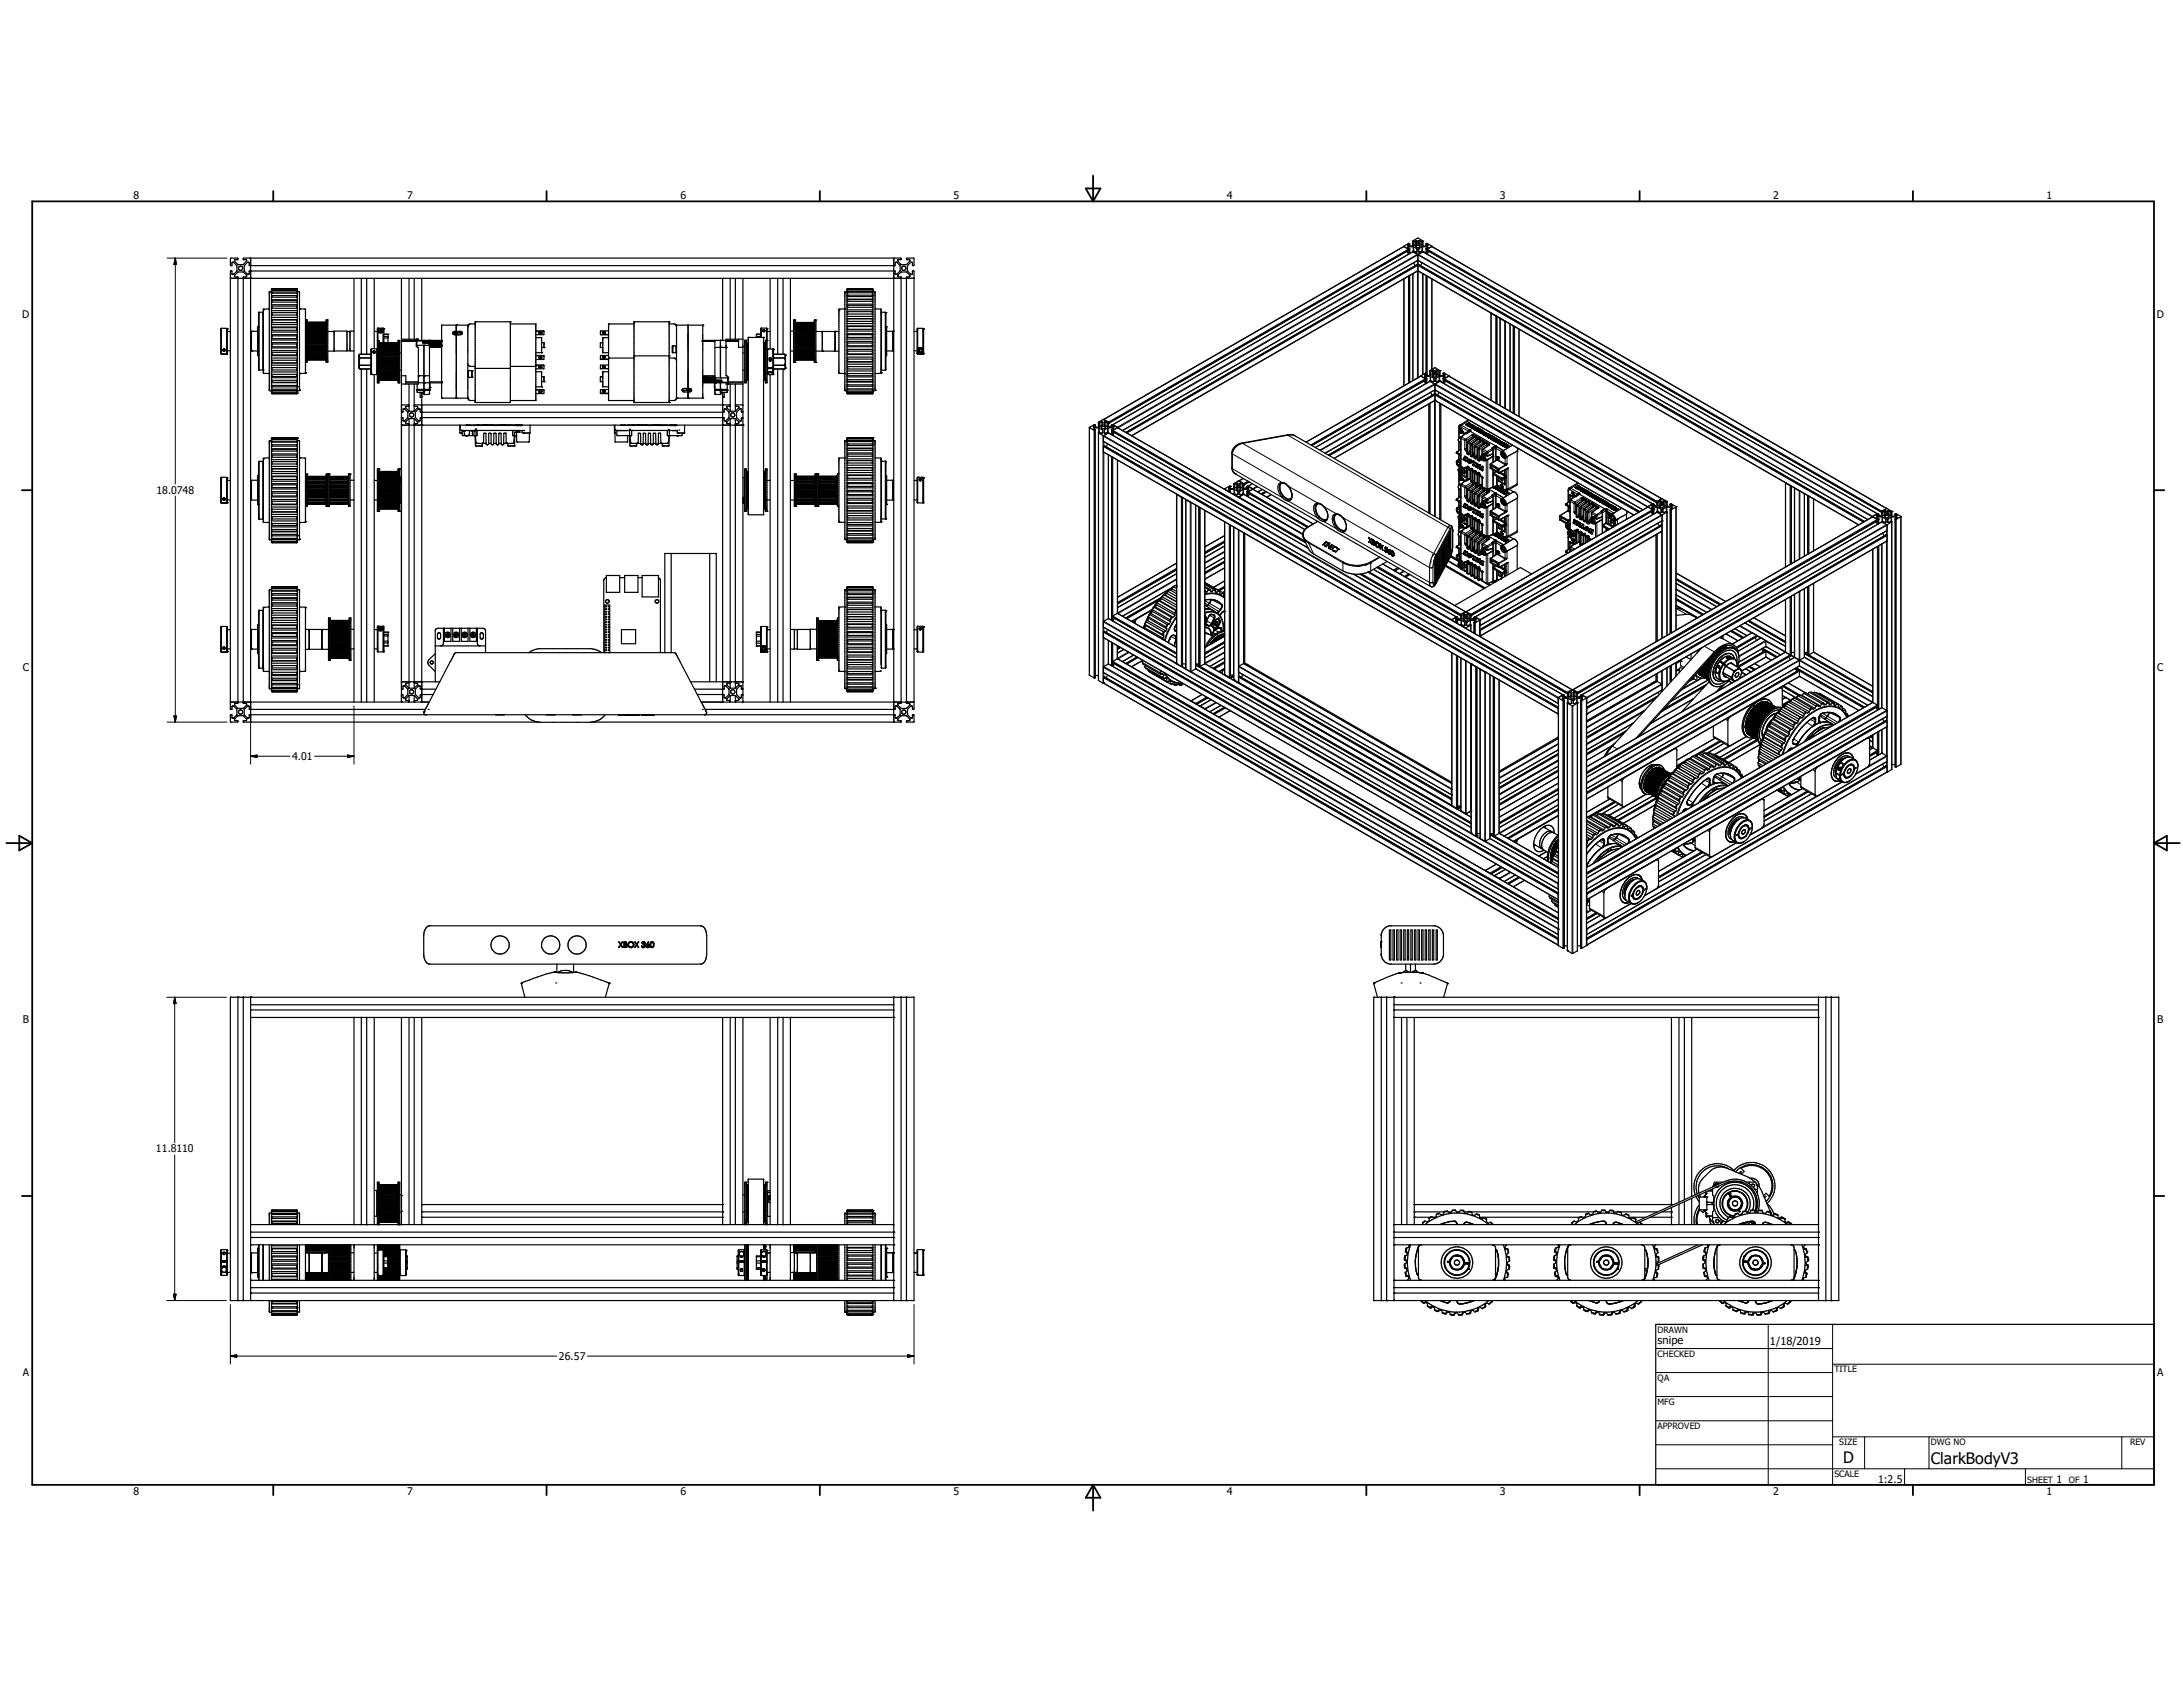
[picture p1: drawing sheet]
<svg xmlns="http://www.w3.org/2000/svg" width="279mm" height="216mm" viewBox="0 0 279 216" stroke-linecap="round" stroke-linejoin="round" font-family="sans-serif">
<defs><g id="words">
<g font-size="2">
<text x="235.9" y="187.3">D</text>
<text x="247.1" y="187.3">ClarkBodyV3</text>
</g>
<g font-size="1.4">
<text x="212.1" y="172">snipe</text>
<text x="226.5" y="172.1">1/18/2019</text>
</g>
<g font-size="1.3">
<text x="17.1" y="25.4">8</text>
<text x="52.1" y="25.4">7</text>
<text x="87.1" y="25.4">6</text>
<text x="122" y="25.4">5</text>
<text x="157" y="25.4">4</text>
<text x="192" y="25.4">3</text>
<text x="226.9" y="25.4">2</text>
<text x="261.9" y="25.4">1</text>
<text x="2.8" y="40.6">D</text>
<text x="276.1" y="40.6">D</text>
<text x="20" y="63.2">18.0748</text>
<text x="2.9" y="85.8">C</text>
<text x="276.1" y="85.8">C</text>
<text x="37.4" y="97.3">4.01</text>
<text x="2.9" y="131">B</text>
<text x="276.1" y="131">B</text>
<text x="19.9" y="147.5">11.8110</text>
<text x="2.9" y="176.2">A</text>
<text x="71.5" y="174">26.57</text>
<text x="276.1" y="176.2">A</text>
<text x="17.1" y="191.4">8</text>
<text x="52.1" y="191.4">7</text>
<text x="87.1" y="191.4">6</text>
<text x="122" y="191.4">5</text>
<text x="157" y="191.4">4</text>
<text x="192" y="191.4">3</text>
<text x="226.9" y="191.4">2</text>
<text x="240.4" y="189.7">1:2.5</text>
<text x="261.9" y="191.4">1</text>
<text x="263.2" y="189.7">1</text>
<text x="266.6" y="189.7">1</text>
</g>
<g font-size="1.1">
<text x="212.1" y="170.6">DRAWN</text>
<text x="212.1" y="173.7">CHECKED</text>
<text x="212.1" y="176.7">QA</text>
<text x="212.1" y="179.8">MFG</text>
<text x="234.8" y="175.6">TITLE</text>
<text x="212.1" y="182.9">APPROVED</text>
<text x="235.4" y="185">SIZE</text>
<text x="247.1" y="185">DWG NO</text>
<text x="272.6" y="184.9">REV</text>
<text x="234.8" y="189.1">SCALE</text>
<text x="259.5" y="189.7">SHEET</text>
<text x="264.8" y="189.7">OF</text>
</g>
</g></defs>
<g fill="none" stroke="#000" stroke-width=".15">
<path d="M29.7 34.7h-.2v.9M30.3 34l-.4-.4h-.2v.4h-.2M30.3 34v.7l-.4 .4h-.2v-.4M30.3 34h.1M30.4 33.1l-.8-.1-.1 .1v.9M30.4 33.1v.1h-.3l-.1 .2M30.4 35.5v54.5M31.1 33.1l.1 .1h.3l.1 .2-.5 .5-.7-.1-.4-.4M31.1 35.5v54.5M31.2 35.4h.4v-.2l-.4-.4h-.8l-.4 .4v.2l.4 .1M31.2 33.1h.9M31.9 34.7v.4h-.2l-.4-.4v-.7l.4-.4h.2v.4h82.6l.1-.4h.2l.4 .4v.7l-.4 .4h-.2v-.4"/>
<path d="M31.9 34.7h82.6M32.1 35.6h.1M32.1 34.7h.1M32.1 34v-1h82.3v1M32.1 34v.7M32.1 34.7v56.7M32.1 34h.1M33.1 40v7.3M33.1 40h.6M33.7 40v7.3M33.7 39.6h.1M33.7 39.6v8.1"/>
<path d="M34.5 37.4h.1M34.5 39.5l-.7 .1M34.5 37.3v12.6M34.5 37.3h.2M34.7 37.9h.1M34.7 38.4h3.4M34.7 39.2h3.4M34.7 39.8h3.4M34.7 39h3.4M34.8 36.9l-.1 .1v13.3l.1 .1M34.8 36.9v.1M34.8 37.1v.1"/>
<path d="M34.8 37.4v.1M34.8 37.8v.2M34.8 38.4v.3M34.8 39.2v.3M34.8 36.9h3.2M34.8 37.5h3.2M34.8 37.5l-.1 .1M34.8 37.4h-.1M34.8 37.4h3.2M34.8 37.2h3.2M34.8 37.2h-.1M34.8 37.8l-.1 .1"/>
<path d="M34.8 38l-.1 .1M34.8 37.1h-.1M34.8 37.8h3.2M34.8 38.4l-.1 .1M34.8 38.4h3.2M34.8 38h3.2M34.8 38.7h3.2M34.8 38.7h-.1M34.8 39.5h3.2M34.8 37.1h3.2M34.8 36.9l-.1 .1M34.8 37h-.1"/>
<path d="M34.8 39.5h-.1M38 36.9l.1 .1v13.3l-.1 .1M38 36.9v.1M38 37.1v.1M38 37.4v.1M38 37.8v.2M38 38.4v.3M38 39.2v.3M38 37.8l.1 .1M38 38l.1 .1M38 37.5l.1 .1M38 37.4h.1"/>
<path d="M38 37.2h.1M38 38.4l.1 .1M38 38.7h.1M38 39.5h.1M38 37.1h.1M38 36.9l.1 .1M38 37h.1M38.1 37.3h.2M38.3 37.3v12.6M38.4 39.5h.1M38.4 39.5l.7 .1M39.1 39.6v8.1"/>
<path d="M45.3 35.6v54.2M46.2 35.6v9.7M46.9 35.6v9.7M47.9 35.6v9M51.4 35.6v54.2M52.4 35.6v7.8M53 35.6v7.8M54 35.6v8M92.5 35.6v8M93.5 35.6v7.8M94.1 35.6v7.8M95.1 35.6v54.2"/>
<path d="M98.6 35.6v9.1M99.5 35.6v9.7M100.2 35.6v9.7M101.2 35.6v54.2M107.4 39.6h.1M107.4 39.6v8.1M108.1 39.5h.1M108.1 39.5l-.7 .1M108.1 37.4h.1M108.2 37.3l-.1 12.6M108.2 37.3h.2M108.4 37.8h.1"/>
<path d="M108.4 38.3h3.3M108.4 38.9h3.3M108.4 39.7h3.3M108.4 39.1h3.3M108.4 39.9h3.3M108.5 36.9l-.1 .1v13.3l.1 .1M108.5 36.9v.1M108.5 37v.1M108.5 37.3v.2M108.5 37.8v.2M108.5 38.3v.3M108.5 39.1v.2"/>
<path d="M108.5 39.9v.3M108.5 37.3h3.1M108.5 37h-.1M108.5 36.9h3.1M108.5 37.1l-.1 .1M108.5 37l-.1 .1M108.5 37.1h3.1M108.5 37.5h-.1M108.5 37.3l-.1 .1M108.5 37h3.1M108.5 37.5h3.1M108.5 38h-.1"/>
<path d="M108.5 37.8h-.1M108.5 38h3.1M108.5 38.6h-.1M108.5 38.3l-.1 .1M108.5 37.8h3.1M108.5 38.6h3.1M108.5 39.3l-.1 .1M108.5 38.3h3.1M108.5 39.3h3.1M111.6 36.9v.1M111.6 37v.1M111.6 37.3v.2"/>
<path d="M111.6 37.8v.2M111.6 38.3v.3M111.6 39.1v.2M111.6 39.9v.3M111.6 36.9l.1 .1M111.6 37.1l.1 .1M111.6 37l.1 .1M111.6 37.5h.1M111.6 37.3l.1 .1M111.6 38h.1M111.6 37.8h.1M111.6 38.6h.1"/>
<path d="M111.6 38.3l.1 .1M111.6 39.3l.1 .1M111.7 37.8h.1M111.7 37v13.3l-.1 .1M111.7 37.3h.3M112 37.3v12.6M112 39.5l.7 .1M112.7 39.6h.1M112.8 39.6v8.1M112.8 40v7.3M112.8 40h.1M112.8 40h.6"/>
<path d="M113.3 40v7.4M114.4 34v56.7M114.4 33.1h.9M114.9 33.4l.4 .4M115.3 33.2h-.3l-.1 .2M115.3 35.4h-.4v-.2l.4-.4h.7l.5 .4-.1 .2h-.4M115.3 33.8h.1M115.3 35.4v.1M115.3 33.1v.1M115.3 35.5v54.5M116 33.1v.1h.4l.1 .2-.5 .4h-.7M116 35.5v54.5"/>
<path d="M116 33.1h.9M116.2 34l.4-.4h.1l.1 .4h.1M116.2 34h.1M116.2 34v.7l.4 .4h.2M116.8 34.7v.4M116.8 34.7h.1M117 33.1v.9M117 34.7v.9M117 34h-.1M179.6 31.6l-38.3 22.1M179.7 31.5h.1M179.7 31.6l.6 .3"/>
<path d="M179.7 35.7v13.7M180.1 32.2l.2 .3M180.2 31.7l.2 .1v.6M180.2 31.4h.1M180.2 31.6a1.07 1.07 0 0 1 1.1 .2l.1 .4M180.2 31.4l.2-.2v.3M180.3 32h.1M180.3 31.9v.1M180.3 32l-38.4 22.2M180.3 31.9h.1M180.4 31.9h-.1M180.4 31.2h-.1l-.6 .3"/>
<path d="M180.4 35.3v13.6M180.8 31.5v-.7l.6-.3 .7 .3v.7M180.8 32.2h.1M180.8 32.2l.6 .4M180.8 32.2l-38.4 22.2M180.8 32.2l.2-.1 .3 .1M180.8 35v13.7M180.9 33.6l.2 .4M181.3 31.4h.4a.16 .16 0 0 1 0 .2 .16 .16 0 0 1-.2 .1h-.1a.16 .16 0 0 1-.2-.1 .16 .16 0 0 1 .1-.2zM181.3 30.8l-.5 .1M181.3 32.2h.1M181.3 30.8h.1"/>
<path d="M181.4 33.9h.1M181.4 33.9l-37.3 21.4M181.4 31.2h-.1a1.13 1.13 0 0 1-1 .3l-.1-.1M181.4 30.8v.4M181.4 32.2h-.1M181.4 33.3h.1M181.4 33.3l-37.7 21.8M181.5 33.3l57.6 33.2M181.5 34.7l56.4 32.5M181.6 33.9h.1M181.6 33.9h-.1l-.1 .8-36.6 21.1M181.6 33.9l57 32.8"/>
<path d="M182 33.6l-.2 .4M182.1 32.2h.1M182.1 32.2l-.6 .4v.7M182.1 32.2l58.2 33.6M182.1 30.9l-.5-.1v.4a1.13 1.13 0 0 0 1.1 .3v-.1M182.1 32.2l-.1-.1-.4 .1M182.1 35v12.9M182.5 31.2h.2l.6 .3M182.5 31.8v.1M182.5 31.2v.1M182.5 31.3l.3 .1M182.5 31.3v.2"/>
<path d="M182.5 31.9v.5M182.5 35.3v12.5M182.6 32l58.2 33.6v-.1M182.6 32h.1M182.6 31.9v.1M182.7 31.6a1.07 1.07 0 0 0-1.1 .2v.4M182.7 31.6h.1M182.7 31.6l.1 .1M182.7 31.7l-.2 .1M182.9 32.2l-.2 .3M183.2 31.6l-.6 .3h-.1M183.3 31.6l58.2 33.5"/>
<path d="M183.3 31.5h.1M183.3 35.7v11.6M28.3 45.2h.1M28.3 45.2v.1M28.3 45.3h.1M28.3 42v.1v3.1v.1M28.3 42v3.3M28.3 45.3h.7M28.3 42h.7l.1 .1M28.5 44.7l.1 .2h.1M28.6 44.7h.1M28.7 44.7h-.1"/>
<path d="M28.7 44.7h.1M28.7 44.9v-.1l-.1-.1v.1l.1 .2M28.7 44.9v.1M28.8 44.7v.1M28.8 44.8l-.1 .1M29 45.3h.1M29 42v3.3M29.1 42.1h.1M29.1 42.1l-.1 3.2M29.1 45.2l-.1 .1M29.1 44.9h.4M29.1 42.4h.4"/>
<path d="M32.1 42.4h.9M32.1 44.9h.9M32.2 44.9h.1M32.2 42.4h.1M32.2 42.4v2.5M33 45.5h.1M33 41.9v3.5M33 41.8h.1M33 41.8v3.7h.1M33.1 47.3h.1M33.1 59.1h.1M33.1 59.1v7.3"/>
<path d="M33.1 59.1h.6M33.1 47.3h.6M33.7 47.3h.1M33.7 59.1v7.3M33.7 59.1h.1M33.7 58.7h.1M33.7 58.7v8.1l.8 .1M33.7 47.7l.8 .1M33.7 58.6v.1M34.5 56.5h.1M34.5 56.5v12.6h.2M34.5 58.6h-.7"/>
<path d="M34.5 50h.2M34.5 56.4h.1M34.5 56.4h.2M34.7 50.3h.1M34.7 49.5h.1M34.7 44.5h3.4M34.7 42.5h3.4M34.7 47.6h3.4M34.7 42.8h3.4M34.7 56.9h.1M34.7 57.4h3.4M34.7 60h3.4"/>
<path d="M34.7 59.7h3.4M34.7 60h.1M34.7 58.8h3.4M34.7 59.1h3.4M34.7 58.1h3.4M34.7 50.3l.1 .1M34.7 50.1l.1 .1M34.7 50.2l.1 .1M34.7 49.8h.1M34.7 49.9l.1 .1M34.7 49h3.4M34.7 49.3h.1"/>
<path d="M34.7 48.3h3.4M34.7 48.6l.1 .1M34.7 48.9h.1M34.7 47.9h.1M34.7 48.2h.1M34.7 46.7h3.4M34.7 46.5h3.4M34.7 47.3h3.4M34.7 47h.1M34.7 45.8h3.4M34.7 45.5h3.4M34.7 46.4h3.4"/>
<path d="M34.7 46l.1 .1M34.7 44.9h3.4M34.7 45l.1 .1M34.7 43.8h3.4M34.7 43.5h3.4M34.7 44h.1M34.7 43h.1M34.7 41.8h3.4M34.7 41.5h3.4M34.7 41.9h.1M34.7 40.9h3.4M34.7 40.6h3.4"/>
<path d="M34.7 40.9l.1 .1M34.7 40h3.4M34.8 56l-.1 .1v13.3l.1 .1M34.8 40v.3M34.8 41v.3M34.8 41.9v.4M34.8 43v.3M34.8 44v.4M34.8 45.1v.3M34.8 46.1v.3M34.8 47v.3M34.8 47.9v.3"/>
<path d="M34.8 48.7v.2M34.8 49.3v.2M34.8 49.8v.2M34.8 50.2v.1M34.8 50.4h.1M34.8 56h.1M34.8 56.2h.1M34.8 56.5v.1M34.8 56.9v.2M34.8 57.5v.2M34.8 58.2v.3M34.8 59.1v.3"/>
<path d="M34.8 47.9h3.2M34.8 47h3.2M34.8 56h3.2M34.8 44.4h3.2M34.8 50.4h3.2M34.8 56.6h3.2M34.8 56.6l-.1 .1M34.8 56.9h3.2M34.8 56.5h-.1M34.8 56.5h3.2M34.8 56.2h3.2M34.8 56.2l-.1 .1"/>
<path d="M34.8 56.9h-.1M34.8 57.1l-.1 .1M34.8 56.2h-.1M34.8 57.5h-.1M34.8 57.5h3.2M34.8 57.1h3.2M34.8 57.7h3.2M34.8 57.7l-.1 .1M34.8 58.5h3.2M34.8 58.2h3.2M34.8 56l-.1 .1M34.8 59.4l-.1 .1"/>
<path d="M34.8 59.4h3.2M34.8 58.2l-.1 .1M34.8 58.5l-.1 .1M34.8 50.2h3.2M34.8 50.3h3.2M34.8 49.8h3.2M34.8 50h3.2M34.8 49.3h3.2M34.8 49.5h3.2M34.8 48.7h3.2M34.8 48.9h3.2M34.8 48.2h3.2"/>
<path d="M34.8 46.1h3.2M34.8 45.4h-.1M34.8 45.1h3.2M34.8 45.4h3.2M34.8 44.4h-.1M34.8 44h3.2M34.8 43.3l-.1 .1M34.8 43h3.2M34.8 43.3h3.2M34.8 42.3h-.1M34.8 41.9h3.2M34.8 42.3h3.2"/>
<path d="M34.8 41.3h-.1M34.8 41h3.2M34.8 41.3h3.2M34.8 40.3l-.1 .1M34.8 40.3h3.2M38 56l.1 .1v13.3l-.1 .1M38 40v.3M38 41v.3M38 41.9v.4M38 43v.3M38 44v.4M38 45.1v.3"/>
<path d="M38 46.1v.3M38 47v.3M38 47.9v.3M38 48.7v.2M38 49.3v.2M38 49.8v.2M38 50.2v.1M38 50.4h.1M38 56h.1M38 56.2h.1M38 56.5v.1M38 56.9v.2"/>
<path d="M38 57.5v.2M38 58.2v.3M38 59.1v.3M38 56.9h.1M38 57.1l.1 .1M38 56.6l.1 .1M38 56.5h.1M38 56.2l.1 .1M38 57.5h.1M38 57.7l.1 .1M38 58.2l.1 .1M38 58.5l.1 .1"/>
<path d="M38 56l.1 .1M38 59.4l.1 .1M38 45.4h.1M38 44.4h.1M38 43.3l.1 .1M38 42.3h.1M38 41.3h.1M38 40.3l.1 .1M38.1 56.1h.1M38.1 49.5h.1M38.1 50.3h.1M38.1 56.4h.2"/>
<path d="M38.1 50h.2M38.1 60h-.1M38.1 50.3l-.1 .1M38.1 50.1l-.1 .1M38.1 50.2l-.1 .1M38.1 49.8h-.1M38.1 49.9l-.1 .1M38.1 49.3h-.1M38.1 49.5h-.1M38.1 48.6l-.1 .1M38.1 48.9h-.1M38.1 47.9h-.1"/>
<path d="M38.1 48.2h-.1M38.1 47h-.1M38.1 46l-.1 .1M38.1 45l-.1 .1M38.1 44h-.1M38.1 43h-.1M38.1 41.9h-.1M38.1 40.9l-.1 .1M38.3 49.9h.1M38.3 56.4v12.7h-.2M38.3 50h.1M38.4 58.6h.1"/>
<path d="M38.4 47.8h.1M38.4 58.6h.7M39 47.8h-.6M39.1 47.7h.1M39.1 58.7v8.1M39.1 47.7v.1M39.1 46.4h.2M39.1 40.9h.2M39.3 40.9v5.5M39.3 40.9v.4M39.3 45.7h.1M39.3 46.1h.1"/>
<path d="M39.3 46h.1M39.3 45.8h.1M39.3 45.4h.1M39.3 44.3h.1M39.3 43.1h.1M39.3 42.5h.1M39.3 42.1h.1M39.3 41.7h.1M39.3 41.4h.1M39.3 41.3v3.6h2.4M39.3 45v.4h2.4M39.3 45.4v.3"/>
<path d="M39.3 45.8v.2M39.3 42.8h2.4M39.3 43.3h2.4M39.3 44.5h2.4M39.3 45.2h2.4M39.3 45.3h2.4M39.3 42h2.4M39.3 42.4h2.4M39.3 42.6h2.4M39.3 42.1h2.4M39.3 45.8h2.4M39.3 44.6h2.4"/>
<path d="M39.3 44.7h2.4M39.3 42.5h2.4M39.3 41.4h2.4M39.3 42.7h2.4M39.3 43.7h2.4M39.3 43.2h2.4M39.3 44.4h2.4M39.3 44.3h2.4M39.3 43.9h2.4M39.3 46h2.4M39.3 45.5h2.4M39.3 44.9h2.4"/>
<path d="M39.3 43.8h2.4M39.3 45.4h2.4M39.3 43h2.4M39.3 41.8h2.4M39.3 44h2.4M39.3 44.2h2.4M39.3 44.8h2.4M39.3 45h2.4M39.3 45.7h2.4M39.3 45.9h2.4M39.3 41.5h2.4M39.3 41.6h2.4"/>
<path d="M39.3 41.7h2.4M39.3 42.9h2.4M39.3 43.1h2.4M39.3 43.4h2.4M39.3 43.6h2.4M39.3 43.5h2.4M39.3 42.3h2.4M39.3 42.2h2.4M39.3 41.9h2.4M39.3 41.3h2.4M39.3 46.1v.3M41.7 45.7h.1"/>
<path d="M41.7 46h.1M41.7 46.1h.1M41.7 41.4h.1M41.7 41.6h.1M41.7 42.5h.1M41.7 43.1h.1M41.7 44.3h.1M41.7 41.3v4.7M41.7 46.1l.1 .3M41.8 40.9h.1v5.5h-.1M41.8 40.9v5.5M41.8 40.9l-.1 .4"/>
<path d="M41.9 42.4h.9M42.8 42.4h1.6M42.8 42.4v2.5M44.4 42.4v2.5h-2.5M44.4 44.9h.4M44.4 42.4h.4M44.8 42.4v2.5h.5M44.8 42.4h.5M45.9 45.6l.2 .2M45.9 46.4l.2 .3M45.9 47l.1 .1M46 47.1v.1"/>
<path d="M46.1 45.3h.1M46.1 47.2h.1M46.1 45.3l-.2 .2M46.1 46.8l-.2 .1M46.1 45.8h1.4M46.1 47.2h1.4M46.1 45.8l-.2 .4M46.1 46.7h1.4M46.1 45.3h1.4M46.1 46.8h1.4M46.1 45.3l-.2 .1v1.7l.2 .1M46.1 45.8h.1"/>
<path d="M46.1 46.7v.1M46.2 47.2v42.6M46.9 47.2v42.6M47.5 47.9h.1M47.5 47.9h.7M47.5 44.7v3.1M47.5 44.6h.7l.1 .1M47.5 44.6v3.3M47.5 44.6v.1M47.8 45.1v.1M47.8 45h.2v.1h-.2zM47.8 45.2h.1"/>
<path d="M47.9 47.9v41.9M47.9 42.4h.4M47.9 45.2h.1M48 44.9h-.2v.3M48 45v.2h-.2M48.2 44.7v3.2M48.3 47.9h-.1M48.3 43.6h.2M48.4 42l-.1 7h.2M48.4 42v1.6M48.4 42h.6l.1 .1M48.5 42.5l.2 .1 .2-.1"/>
<path d="M48.5 42.5h.1M48.5 43.6v5.4M48.5 43.6v4.5M48.5 48.7h.1M48.5 48.5h.1M48.5 48.2h.1M48.5 47.1h.1M48.5 46.5h.1M48.5 46h.1M48.5 44.4h.1M48.5 44.1h.1M48.5 44.5h2.4"/>
<path d="M48.5 45.3h2.4M48.5 45h2.4M48.5 47.9h2.4M48.5 47.6h2.4M48.5 47.1h2.4M48.5 44.9h2.4M48.5 44.6h2.4M48.5 44.7h2.4M48.5 47.8h2.4M48.5 44.4h2.4M48.5 45.7h2.4M48.5 43.9h2.4"/>
<path d="M48.5 46.3h2.4M48.5 46h2.4M48.5 48.2h2.4M48.5 48.1h2.4M48.5 48.6h2.4M48.5 48.3h2.4M48.5 46.5h2.4M48.5 45.5h2.4M48.5 46.1h2.4M48.5 44h2.4M48.5 47.4h2.4M48.5 44.2h2.4"/>
<path d="M48.5 44.3h2.4M48.5 44.8h2.4M48.5 45.1h2.4M48.5 45.9h2.4M48.5 46.4h2.4M48.5 45.4h2.4M48.5 44.1h2.4M48.5 48.5h2.4M48.5 48.4h2.4M48.5 48h2.4M48.5 47.7h2.4M48.5 47.5h2.4"/>
<path d="M48.5 47.3h2.4M48.5 47.2h2.4M48.5 47h2.4M48.5 46.7h2.4M48.5 46.6h2.4M48.5 45.2h2.4M48.5 46.8h2.4M48.5 48.7v.3M48.6 42.3v.1M48.6 42.1l-.2 .2v.1M48.6 42.1h.3M48.6 42.4v.1"/>
<path d="M48.6 42.1h.1M48.6 42.1l-.1 .2v.2M48.6 42.1h.2M48.6 42.5h.1M48.6 42.3h.1M48.6 42.2h.2M48.6 42.5h.2M48.6 42.2v.1M48.6 42.2l-.1 .1M48.8 42.2l.1 .1-.1 .2M48.8 42.2h.1M48.8 42.2l.1 .2"/>
<path d="M48.8 42.1l.2 .2-.1 .2M48.8 42.1h.1M48.8 42.5h-.2M48.8 42.3h.1M48.8 42.4v.1M48.9 42.1l.1 .1M48.9 42.5h.1M49 42.4l-.1 .1M49 42.2v.1v-.1M49 42.2h.1M49 42.4h.1M49 42v1.9"/>
<path d="M49.1 42.1h.1M49.1 42.1v1.8M49.1 42.8h.6M49.1 43.1h.6M49.1 43.3h.6M49.7 42.8h.1M49.7 42.8v1.1M50.9 48.7h.1M50.9 44h.1M50.9 44.4h.1M50.9 44.8h.1M50.9 45.3h.1"/>
<path d="M50.9 46h.1M50.9 46.5h.1M50.9 47.1h.1M50.9 48.7l.1 .3M51 43.6h.2v5.4h-.2M51 43.6v5.4M51 43.6l-.1 5h-2.4v-.4h2.4M51.2 45.2h.2M51.2 47.4h.2M51.4 48.1h.5v1.1M51.4 43.7h1.9M51.4 43.6h5.1"/>
<path d="M51.4 43.4h2.1v.2M51.4 52.7l.1 .1M51.4 54.4h.1M51.4 51.8h.9M51.4 54.4h1.6M51.5 53.4l-.1 .1M51.6 52.4v.3M51.6 52.4l.2-.1 .4 .4v.7l-.4 .5-.2-.1v-.3M51.9 49h2.4M51.9 48.9h1.6M52 54.2h.3M52.3 51.8l.1 .1"/>
<path d="M52.3 54.2l.1 .1M52.4 49.2v3.4l-.5-.4v-.2M52.4 53.6v34.5l-.5-.5v-.1M52.4 51.9l-.4 .1M52.4 54.3l-.1 .1M53 53.6a1.03 1.03 0 0 0-1.1 .5v.1M53 54.4h.1M53 49.2v3.4h-.6M53 51.9v.1M53 54.3v.1M53.1 52h.3M53.1 54.4h.9"/>
<path d="M53.3 43.4h.1M53.3 43.4v.9M53.3 43.6h.1M53.3 44.3l.2 .2v4.7h-2.1M53.3 43.6h1.6M53.3 43.6v.7M53.4 49.2v1M53.4 52h.1M53.4 54.2l-.4 .1M53.4 52v.2l-.4 .4M53.4 54.2v-.2l-.4-.4v34.5M53.4 50.2h.9"/>
<path d="M53.5 48.1h.1M53.5 48.1h1.5M53.6 48.1v.2M53.7 52.3h-.1l-.4 .5v.6l.4 .5 .2-.1v-.4h38.8M53.7 52.4l.1 .3M53.8 50.2v.7h.2M54 51.8h.1M54 53.4v.1M54 50.8h.1M54 54.4h.1M54 50.2v39.6M54 54.4h38.5"/>
<path d="M54.1 50.2h.1M54.1 43.6h.1M54.1 43.7v.2M54.1 43.7l.1 .1M54.2 50.3h.1M54.2 50.4h.1M54.2 50.2v.1M54.2 43.6h.1M54.2 43.7l.1 .2M54.2 43.7v.2M54.3 50h.1M54.3 49.8h.1"/>
<path d="M54.3 49h.1M54.3 48.1h.1M54.3 44.2h.1M54.3 43.6h.1M54.3 44.2v3.9M54.3 48.1v.9M54.3 49v.8M54.3 49.9v.6h.6M54.3 44.2h.7M54.3 44.2h-1M54.3 43.7l.1 .2M54.3 43.7v.2"/>
<path d="M54.4 43.6h.1M54.4 43.7l.1 .2M54.4 43.7v.2M54.5 43.6h.1M54.5 43.7l.1 .2-.1-.2M54.6 43.6h.1M54.6 43.7v.2M54.7 43.6h.1M54.7 43.7l.1 .2-.1-.2M54.8 43.6h.1M54.8 43.7l.1 .2M54.9 49.8h.1"/>
<path d="M54.9 49.8l-1.5 .1M54.9 50.5h.1M54.9 49.8v.1M54.9 43.6h.1M54.9 49.9h-1.5M54.9 43.7v.5M54.9 43.8h.1M54.9 50.4v.1M55 43.6h.1M55 49.9h.1M55 48.9h1.6v.1h-2.3M55 44.5h1.5"/>
<path d="M55 44v.2M55 43.6v.1M55 43.7v6.7M55 44.2v.1M55 43.7h.1M55 49.6h.1M55 44.3h.1M55 43.7v.2M55 49v.6M55 44v.1M55 44.2h.1M55 43.7v.5"/>
<path d="M55 43.8h.1M55 43.6l.1 .1M55 44.2l.1 .1M55.1 44v.2M55.1 43.7v.6M55.1 43.7h.1M55.1 44.3h.1M55.1 43.7v.2M55.1 44h.1M55.1 44.2h.1M55.1 43.6h.1M55.1 43.7l.1 .6"/>
<path d="M55.1 43.8h.1M55.1 43.6l.1 .1M55.1 44.2v.1M55.1 43.6v.1M55.2 44v.2M55.2 43.7h.1M55.2 43.7v.6M55.2 44.3h.1M55.2 43.7v.1M55.2 43.8h.1M55.2 43.8v.3M55.2 44h.1"/>
<path d="M55.3 44.2h.1M55.3 43.6h.1M55.3 43.7v.5M55.3 43.8h.1M55.3 43.6v.1M55.3 44.2l-.1 .1M55.3 43.6l-.1 .1M55.3 44.2v.1M55.3 44v.3M55.3 43.7h.1M55.3 44.3h.1M55.3 43.7v.1"/>
<path d="M55.3 43.8v.3M55.3 43.9l.1 .3M55.4 44.2h.1M55.4 43.6h.1M55.4 44.2v.1M55.4 43.7v.1M55.4 43.6v.1M55.4 44.2l-.1 .1M55.4 43.6l-.1 .1M55.4 43.7v.6M55.4 44h.1M55.4 43.7h.1"/>
<path d="M55.4 44.3h.1M55.4 43.8h.1M55.4 43.8v.3M55.4 43.9l.1 .3M55.5 44.2h.1M55.5 43.6h.1M55.5 43.7v.1M55.5 43.6v.1M55.5 44.2l-.1 .1M55.5 43.6l-.1 .1M55.5 44.2v.1M55.5 43.9v.1"/>
<path d="M55.5 43.7v.5M55.5 43.7h.1M55.5 44.3h.1M55.5 43.7v.6M55.5 44.1h.1M55.5 43.9l.1 .3M55.6 44.2h.1M55.6 43.6h.1M55.6 43.7v.1M55.6 44.2l-.1 .1M55.6 43.6l-.1 .1M55.6 44.2v.1"/>
<path d="M55.6 43.9v.4M55.6 43.7v.5M55.6 43.6v.1M55.6 43.7h.1M55.6 44.3h.1M55.6 43.8l.1 .4M55.6 44.1h.1M55.6 43.9h.1M55.7 44.2h.1M55.7 43.6h.1M55.7 43.7h-.1M55.7 44.2l-.1 .1"/>
<path d="M55.7 43.6l-.1 .1M55.7 44.2v.1M55.7 43.9v.4M55.7 43.7v.5M55.7 43.6v.1M55.7 43.7h.1M55.7 43.7l.1 .5M55.7 44.3h.1M55.7 43.9h.1M55.8 44.2h.1M55.8 43.7v.5M55.8 44.2l-.1 .1"/>
<path d="M55.8 43.6l-.1 .1M55.8 43.6h.1M55.8 43.8v.5M55.8 43.6v.1M55.8 43.7h.1M55.8 43.7v.1M55.8 44.3h.1M55.8 43.7l.1 .4M55.8 43.9l.1 .3M55.9 44.2h.1M55.9 43.6h.1M55.9 43.7h.1"/>
<path d="M55.9 44.2l-.1 .1M55.9 43.6l-.1 .1M55.9 43.7v.6M55.9 43.8v.1M55.9 44.1h.1M55.9 43.6v.1M55.9 43.7v.1M55.9 44.3h.1M55.9 43.7l.1 .4M55.9 43.8l.1 .4M56 44.2h.1M56 43.6h.1"/>
<path d="M56 44.2v.1M56 43.7h.1M56 44.2l-.1 .1M56 43.6l-.1 .1M56 43.8v.1M56 43.7v.4M56 43.6v.1M56 44.3h.1M56 43.7v.6M56 44l.1 .1M56 43.8l.1 .4M56.1 44.2h.1"/>
<path d="M56.1 43.6h.1M56.1 43.7h.1M56.1 44.2l-.1 .1M56.1 43.6l-.1 .1M56.1 43.7v.4M56.1 44.2v.1M56.1 43.8v.5M56.1 43.6v.1M56.1 44.3h.1M56.1 44h.1M56.1 43.8l.1 .1M56.2 44.2h.1"/>
<path d="M56.2 43.6h.1M56.2 43.6v.6M56.2 43.7h.1M56.2 44.2l-.1 .1M56.2 43.7v.4M56.2 44.2v.1M56.2 43.8v.5M56.2 43.6v.1M56.2 44.3h.1M56.2 43.7l.1 .5M56.2 44h.1M56.2 43.8h.1"/>
<path d="M56.3 44.2h.1M56.3 43.6h.1M56.3 44.2l-.1 .1M56.3 43.6l-.1 .1M56.3 43.6v.1M56.3 43.7v.4M56.3 43.8v.5M56.3 44.2v.1M56.3 44.3h.1M56.3 43.7l.1 .3M56.3 43.8h.1M56.4 44.2h.1"/>
<path d="M56.4 44.2l-.1 .1M56.4 43.6l-.1 .1M56.4 43.6h.1M56.4 43.6v.1M56.4 43.7v.5M56.4 43.7v.6M56.4 44v.1M56.4 44.2v.1M56.4 44.3h.1M56.4 43.7l.1 .3M56.4 43.8l.1 .4M56.5 44.2h.1"/>
<path d="M56.5 43.6h.1M56.5 44.2l-.1 .1M56.5 43.6l-.1 .1M56.5 44h.1M56.5 43.7v.1M56.5 44.2v.1M56.5 51h.1M56.5 51h3.4M58 42.7v-.2l.2-.1h.7l.2 .1v.2M58 42.7v.1M58 42.7h.1M58 42.7h.4"/>
<path d="M58 42.8h.4M58 42.6v.1M58 42.6h.4M58.2 42.8l.1 .1M58.3 42.6h.1M58.4 41.6h.1M58.4 51h.1M58.4 41.6v.9h-.1v.1M58.4 42.9v8.1M58.4 42.6v.3M58.6 42.9l-.1-.3 .2 .3M58.8 54.4l.1 1h.3"/>
<path d="M58.9 42.6h.1M58.9 54.4v.5l.1 .2h1.8v.7M58.9 55.4h.1M59 42.6l.1 .1M59 42.6h-1M59.1 55.1h.1M59.1 42.8l-.2 .1-.9-.1M59.1 42.7v.1M59.1 42.7h.1M59.1 55.1l.1 .6 .4 .1M59.2 55.1h.1M59.2 55.1h.2v.4l.2 .3"/>
<path d="M59.3 55.1h.1M59.4 55.1h.1M59.7 54.4h.1M59.8 54.4h.1M59.9 54.4h.1M59.9 41.6h.1M59.9 51h.1M59.9 50.9l.2 .3 .7 .1M59.9 46.6l.2 .2 .7 .1M59.9 41.6h-3.4v9.4M59.9 48.2v.1M59.9 41.6v9.4"/>
<path d="M59.9 55.8h.9M59.9 47.4h.1M59.9 48.3h.1M59.9 48.3h.5M59.9 47.5v.8M59.9 47.4v.1M59.9 47.4h.5M60 54.4l.1 .1M60.1 55.1h.5M60.1 54.4h.1M60.1 55.1v.4a.33 .33 0 0 1-.5 .3M60.2 54.4h.1"/>
<path d="M60.2 54.5h.1M60.3 55.1h.1M60.3 54.4v.1M60.4 48.3h.1M60.4 47.4v.9M60.4 47.4v.1M60.4 47.5h.1M60.4 48.2h.1M60.4 47.5v.7M60.4 48.2v.1M60.5 55.1v.6v-.6M60.5 54.4h.1"/>
<path d="M60.6 55.1h.1M60.7 54.4l-.1 .1M60.8 54.4v.1M60.8 55.8h.1M60.8 55.8v1.2M60.8 41.2h.1M60.8 41.5h-.7l-.2 .3M60.8 47.1h4.5M60.8 41.2v10.3h4.5v-10.3M60.8 41.2h4.5M60.8 54.9h.1M60.8 57l.8 .1"/>
<path d="M60.8 55.8l.1 .9M60.9 55v.1M60.9 55.1h.1M60.9 55.1h6.3M60.9 54.4v.1M60.9 56.7l1.3 .1M61 54.4h.1M61 54.4v.1M61 55.1h.1M61 55.1v.7h-.2M61.1 54.4h.1M61.1 54.4v.1"/>
<path d="M61.2 54.4h.1M61.3 54.4h.1M61.4 54.4h.1M61.4 54.5h.1M61.5 54.4h.1M61.6 57.1h.1M61.6 54.4h.1M61.7 54.4h.1M61.7 56.8v.2M61.8 56.7l-.1 .1M61.8 54.4h.1M61.9 54.4h.1"/>
<path d="M61.9 55.5h.1M61.9 55.5v1.1l-.1 .1M61.9 55.4h.3M62 54.4h.1M62.1 54.4h.1M62.1 54.5h.1M62.2 55.5h.1M62.2 55.5v1.3M62.2 56.8l.2 .1M62.2 56.8h.1M62.2 54.4v.1M62.3 54.4h.1"/>
<path d="M62.3 54.4h.2M62.5 54.4h.1M62.6 56.8h.2M62.6 56.8l-.2 .1M62.6 56.8h-.1M62.6 55.5v1.3M62.6 55.4h.2M62.7 54.4v.1M62.7 54.4h.1M62.8 54.4h.1M62.8 56.8h.1M62.8 55.5h.1"/>
<path d="M62.9 56.8l.1 .1h.2v-.1M62.9 55.5v1.3M62.9 54.4h.1M63 54.4h.1M63.1 54.4h.1M63.2 54.4h.1M63.2 56.8h.3M63.2 56.8h.1M63.2 55.5h.1M63.2 55.5v1.3M63.2 55.4h.3M63.3 54.4h.1"/>
<path d="M63.3 54.4v.1M63.5 55.5v1.3l.2 .1 .1-.1M63.5 54.4h.1M63.6 54.4l-.1 .1M63.7 56.9h.1M63.7 54.4h.2M63.8 56.8h.1M63.8 56.8h.3M63.8 55.5h.1M63.8 55.5v1.3M63.9 55.4h.2M63.9 54.4h.1"/>
<path d="M64 54.4h.1M64.1 54.4h.1M64.1 55.5h.1M64.2 54.4v.1M64.2 54.4h.1M64.3 56.9h.1M64.3 54.4h.1M64.3 54.4l.1 .1M64.4 54.4h.1M64.4 54.4h.2M64.5 56.8h.1M64.6 54.4h.1"/>
<path d="M64.7 54.4h.1M64.7 54.5h.1M64.7 56.7h.1M64.7 55.4l-.2 .1v1.3l-.1 .1-.2-.1-.1-1.3M64.8 55.4v1.3h.1M64.8 54.4l-.1 .1M64.8 54.4h.1M64.8 56.6l.1 .1M64.9 56.7h.1M64.9 54.4h.1M64.9 56.7v.1M65 56.8v.2"/>
<path d="M65 54.4l-.1 .1M65 54.4h.1M65 57.1h.8M65.1 54.4h.1M65.3 54.4h.1M65.3 41.2h.1M65.3 46.9h3.3M65.3 41.5h3.3v9.8h-3.3M65.4 54.4h.1M65.5 54.4h.1M65.6 54.4l.1 .1M65.6 55.1h.1"/>
<path d="M65.6 55.1v.7h.5M65.7 56.7l-1.2 .1M65.8 56.7h-.1M65.8 54.4l-.1 .1M65.8 57.1h.1M65.8 55.8v.8M65.9 55.8h.1M65.9 55.8l-.1 1.2M65.9 54.4h.1M65.9 55.3v.5M65.9 54.5h.1M65.9 55.3h1"/>
<path d="M66 54.4h.1M66.1 54.4v.1M66.1 55.3v1.2M66.2 55.3h.1M66.2 54.5h.1M66.2 54.4v.1M66.2 54.4h.1M66.3 54.4h.1M66.3 55.3h.1M66.4 54.4v.1M66.4 55.3h.1M66.4 54.4h.1"/>
<path d="M66.5 54.4v.1M66.5 54.4h.1M66.5 54.5h.1M66.7 54.4v.1M66.8 54.4v.1M66.9 55.3l.1 .1M67 55.4h.1M67.8 55.4h.1M67.8 55.4l-.1 1.2-1.5-.1M67.8 54.4v1h-.8M68.6 43.2h.7v1.9M68.6 47.6h.7v1.9"/>
<path d="M68.6 45.1h.7M68.6 42.4h1M68.6 49.9h1M68.6 49.5h.7M68.6 45.5h1M68.6 46.8h1M68.6 46.7h1M68.6 42.3h1M69 42.7h.3M69 45.7v.2h.3l.1-.2M69 46.9v.1M69 50.1h.1"/>
<path d="M69 42.6h.3M69 45.8h.1M69 50.2h.1M69 47h.3M69.1 45.8h.2M69.1 50.2h.1M69.3 45.8h.1M69.3 46.9h-.3M69.3 46.9h.1M69.3 49.5h.1M69.3 45.1h.1M69.3 44.5h.3"/>
<path d="M69.3 43.8h.3v.7M69.3 45.7h-.3M69.3 48.8h.3M69.3 48.2h.3v.6M69.3 42.6l-.2-.1-.1 .1M69.3 46.9l.1 .1M69.3 45.7h.1M69.4 47l-.1 .1-.3-.1M69.4 50.1l-.1 .1h-.3v-.1l.3-.1 .1 .1-.2 .1M69.4 42.6l-.1 .1M69.4 47h.1M69.4 45.7l-.1 .1"/>
<path d="M69.6 42.3v.5h-1M69.6 49.9v.5h-1M69.6 45.5v.5h-1M69.6 46.7v.1M69.6 46.8h.1M69.6 42.3v.1M69.6 45.5h.1M69.6 49.9h.1M69.6 49.9v.1M69.6 45.5v.1M69.6 42.4h.1M69.6 48.8h.1"/>
<path d="M69.6 44.5h.1M69.6 46.8v.4h-1M76.8 48.2h.1M76.8 43.8h.1M76.8 43.9v.6h.3M76.8 42.8h.1M76.8 43.8h.3M76.8 48.2v.6h.3M76.8 48.2h.3M76.8 47.1l.1 .1M76.8 50.3h.1M76.8 45.9l.1 .1"/>
<path d="M76.9 47.2h1M76.9 42.8h1M76.9 46h1M76.9 50.3h1M76.9 50.4h1M76.9 46h.1M76.9 50.3v.1M77.1 46.9l.1-.1 .3 .1v.1h-.4M77.1 46.9v.1M77.1 42.6h.4M77.1 50v.1M77.1 42.6h.1"/>
<path d="M77.1 42.5v.1M77.1 47.6h.1M77.1 43.2h.1M77.1 43.2v1.9h.8M77.1 42.5h.3l.1 .1M77.1 47.6h.8M77.1 42.6h.3M77.1 50h.3l.1 .1-.3 .1-.1-.1M77.1 43.2h.8M77.1 47.6v1.9h.8M77.1 45.6v.1M77.2 45.7l.2-.1 .1 .2h-.4"/>
<path d="M77.2 45.7h-.1M77.2 45.6h.2l.1 .1M77.4 46.9h-.3M77.4 50.1h-.3M77.4 47h.1M77.5 46.9v.1M77.5 50.1h.1M77.5 42.6h.1M77.9 45.8h.1M77.9 41.5h.1M77.9 45.8h3.2M77.9 41.5h3.2"/>
<path d="M77.9 45.5h-1v.5M77.9 49.9h-1v.5M77.9 46.7h-1v.5M77.9 51.3h3.2M77.9 42.3h-1v.5M77.9 41.5v9.7M78.6 54.4l.1 1M78.7 55.4h.1M78.7 54.9v1.6M78.7 54.4v.6M78.7 55h.1M78.7 55l.1 .1h1.7"/>
<path d="M78.7 56.5h1.6M78.9 55.1l.1 .6M79 55.7v.1M79.2 55.1h1M79.4 54.4h.1M79.5 54.4h.1M79.6 54.4h.1M79.7 54.4h.1M79.8 54.5h.1M79.8 54.4v.1M79.9 54.4h.1M80 54.4h.1"/>
<path d="M80 54.5h.1M80.1 54.4v.1M80.3 54.4h.1M80.3 55.8v.7M80.4 54.5h.1M80.4 54.4v.1M80.5 54.4h.1M80.5 55.1h.1M80.6 55.1v.1M80.6 55.1v.7M80.6 55.8h.1M80.6 55.8l.1 1.3"/>
<path d="M80.6 54.9h.1M80.6 55.8l.1 .8M80.6 55l.1 .1M80.7 57.1h.7M80.7 55.1h4.9M80.7 54.4l-.1 .1M80.7 56.6v.1M80.7 56.7h.1M80.8 56.7l1.2 .1M80.8 54.4h.1M80.8 54.4v.1M80.8 55.1h.1"/>
<path d="M80.8 55.1v.7h-1.8M80.9 54.4v.1M80.9 54.4h.1M81 54.4v.1M81.1 54.4v.1M81.1 51.5h.1M81.1 45.5h.1M81.1 41.2h.1M81.1 45.5h4.5M81.1 51.5h4.5M81.1 41.2h4.5M81.1 41.2v10.3"/>
<path d="M81.2 54.4h.1M81.2 54.4v.1M81.3 54.4v.1M81.3 54.4h.1M81.4 54.4h.1M81.5 56.7h.1M81.5 56.8v.2M81.6 56.7h.1M81.6 54.4h-.2M81.6 54.4h.1M81.7 54.4h.1M81.7 55.4h.3"/>
<path d="M81.7 55.5h.1M81.7 55.5v1.1l-.1 .1M81.8 54.4h.1M81.9 54.4h.1M82 56.8h.1M82 55.5v1.3l.2 .1 .1-.1M82 55.5h.1M82 54.4l-.1 .1M82.1 54.4h.1M82.1 54.4h.2M82.2 56.9h.1M82.3 54.4h.1"/>
<path d="M82.3 56.8h.1M82.3 55.5h.1M82.3 56.8h.3M82.3 55.5v1.3M82.4 54.4h.1M82.5 54.4h.1M82.5 54.4h.2M82.6 55.4l-.3 .1M82.6 55.5h.1M82.6 55.5v1.3M82.8 54.4h.1M82.8 56.9h.1"/>
<path d="M82.9 54.4h.1M83 55.5l-.1 1.3-.2 .1-.1-.1M83 56.8h-.1M83 56.8h.3M83.1 54.4v.1M83.1 54.4h.1M83.2 55.4l-.2 .1M83.3 55.5h.1M83.3 55.5v1.3M83.3 54.4v.1M83.3 56.8l.1 .1h.1M83.3 54.5h.1"/>
<path d="M83.4 54.4v.1M83.4 54.4h.1M83.5 54.4h.1M83.6 56.8v.1M83.6 56.8h.3M83.6 55.5v1.3M83.7 55.4h.2M83.7 54.4h-.2M83.7 54.4h.1M83.7 54.4h.2M83.9 54.4h.1M83.9 55.5v1.3"/>
<path d="M83.9 56.8a.15 .15 0 0 0 .2 .1 .15 .15 0 0 0 .1-.1M84 54.4v.1M84 54.4h.1M84.1 54.4v.1M84.1 54.4h.1M84.2 54.4h.1M84.2 54.4h.2M84.2 56.8h.1M84.3 55.5h.1M84.3 55.5l-.1 1.3M84.3 55.4h.2M84.4 54.4h.1"/>
<path d="M84.5 54.4h.1M84.5 54.5h.1M84.5 55.4l.1 1.3h.1M84.6 54.4h.1M84.6 56.6v.1M84.7 54.4h.1M84.7 54.4l.1 .1M84.7 56.8l.1 .2M84.8 57v.1M84.8 54.4h.1M84.8 57.1h.8M84.9 54.4l.1 .1"/>
<path d="M85 54.4v.1M85.1 54.4h.2M85.4 54.4h.1M85.4 55.1h.1M85.4 55.1v.7h.2M85.5 56.7l-1.3 .1M85.5 56.7h.1M85.5 54.4l-.1 .1M85.6 55.1h.1M85.6 55.8l-.1 .9M85.6 54.9v.2M85.6 51.5h.1"/>
<path d="M85.6 45.5h.1M85.6 41.2h.1M85.6 45.8l.8 .1 .2 .3M85.6 41.5h.8l.2 .3M85.6 41.2v10.3M85.7 55.8h.1M85.7 55.1v.7M85.7 55.8l-.1 1.2M85.7 54.4h.1M85.7 54.4v.1M85.8 54.4v.1M85.9 54.4h.1"/>
<path d="M86 54.4v.1M86.1 54.4h.1M86.1 55.1h.6M86.1 44.3h.1M86.1 45.1h.4M86.1 44.3h.4M86.1 44.3v.8M86.1 54.4l.1 .1M86.2 54.4h.1M86.3 54.4h.1M86.3 54.5h.1M86.4 54.4h.1"/>
<path d="M86.4 54.4l.1 .1M86.5 54.4h.1M86.5 44.3v.8M86.5 44.3h.1M86.6 55.8h.3M86.6 51h.1M86.6 50.9l-.2 .3-.8 .1M86.6 51h3.3M86.6 45.1h-.1M86.6 54.4v.1M86.6 54.4h.1M86.8 55.4h.1"/>
<path d="M86.9 55h.1M87.3 55.4l-.1 .4h-1.5M87.4 49.8l.1-.1h.8l.2 .2M87.5 49.9h.4M87.5 55.4h.1M87.6 54.4v1h-.9v-.3h-1v.1M87.8 49.7l.1 .2M87.9 49.7v.2M88 49.8h.5M88 49.8h.4M88 49.7v.3M88.1 51h.1"/>
<path d="M88.1 41.6v8.1M88.2 50h.1M88.2 50l-.1 .1v.9M88.5 49.9l-.3 .1M88.5 49.9v.2l-.2 .1h-.8l-.2-.3 .9 .1M89.9 51h.1M89.9 41.6h.1M89.9 48.1h1.6M89.9 41.6h-3.3v9.3M89.9 41.6v9.4M89.9 48.5v.4M89.9 48.7l.1 .1"/>
<path d="M90 48.3h.1M90 48.8v.1M90 48.3v.6M90 48.5v.1M90 48.9h.1M90 48.4h.1M90 48.5l.1 .3M90 48.4l.1 .3M90.1 48.8h.1M90.1 48.3h.1M90.1 48.8v.1M90.1 48.3v.1"/>
<path d="M90.1 48.3l-.1 .1M90.1 48.8l-.1 .1M90.1 48.3v.5M90.1 48.5h.1M90.1 48.9h.1M90.1 48.4h.1M90.1 48.5l.1 .3M90.1 48.4v.5M90.1 48.7h.1M90.2 48.3h.1M90.2 48.8v.1M90.2 48.3l-.1 .1"/>
<path d="M90.2 48.8l-.1 .1M90.2 48.3v.5M90.2 48.5v.4M90.2 48.3v.1M90.2 48.9h.1M90.3 48.4h.1M90.3 48.4v.4M90.3 48.5h.1M90.3 48.7h.1M90.3 48.3h.1M90.3 48.3v.5M90.3 48.3v.1"/>
<path d="M90.3 48.8v.1M90.3 48.4v.5M90.3 48.9h.1M90.4 48.4h.1M90.4 48.9h.1M90.4 48.5h.1M90.4 48.4v.3M90.4 48.3h.1M90.4 48.3v.1M90.4 48.8v.1M90.4 48.4v.5M90.4 48.3v.5"/>
<path d="M90.4 48.6v.1M90.5 48.4h.1M90.5 48.9h.1M90.5 48.4v.3M90.5 48.5v.4M90.5 48.3h.1M90.5 48.3v.1M90.5 48.3v.6M90.5 48.6v.1M90.5 48.4v.1M90.5 48.8v.1M90.6 48.4h.1"/>
<path d="M90.6 48.9h.1M90.6 48.5v.3M90.6 48.4v.3M90.6 48.3h.1M90.6 48.3v.1M90.6 48.3v.4M90.6 48.8h.1M90.6 48.8v.1M90.6 48.8l.1 .1M90.7 48.4h.1M90.7 48.5v.3M90.7 48.4l-.1 .5"/>
<path d="M90.7 48.6v.1M90.7 48.3h.1M90.7 48.3v.1M90.7 48.8v.1M90.7 48.3v.4M90.7 48.9h.1M90.7 48.8l.1 .1M90.8 48.4h.1M90.8 48.4v.4M90.8 48.4l-.1 .5M90.8 48.6v.1M90.8 48.3v.1"/>
<path d="M90.8 48.3v.3M90.8 48.8h.1M90.8 48.4v.5M90.8 48.8v.1M90.8 48.3l.1 .1M90.8 48.9h.1M90.8 48.8l.1 .1M90.9 48.4h.1M90.9 48.9h.1M90.9 48.4v.4M90.9 48.4v.1M90.9 48.6v.1"/>
<path d="M90.9 48.7v.1M90.9 48.3v.1M90.9 48.3v.3M90.9 48.8h.1M90.9 48.8v.1M90.9 48.3l.1 .1M90.9 48.4v.5M91 48.4h.1M91 48.9h.1M91 48.4v.1M91 48.4v.2M91 48.8v.1"/>
<path d="M91 48.3h.1M91 48.7v.1M91 48.3v.1M91 48.3v.5M91 48.6h.1M91 48.3v.6M91 48.3l.1 .1M91 48.8h.1M91.1 48.4h.1M91.1 48.9h.1M91.1 48.4v.4M91.1 48.4v.2"/>
<path d="M91.1 48.8v.1M91.1 48.7l.1 .2M91.1 48.3h.1M91.1 48.3v.6M91.1 48.5v.1M91.1 48.3v.1M91.1 48.3l.1 .1M91.2 48.4h.1M91.2 48.9h.1M91.2 48.4v.4M91.2 48.4v.2M91.2 48.7v.1"/>
<path d="M91.2 48.3h.1M91.2 48.8l.1 .1M91.2 48.3v.1M91.2 48.8v.1M91.2 48.3l.1 .1M91.2 48.3v.3M91.2 48.4l.1 .5M91.2 48.7l.1 .1M91.3 48.4h.1M91.3 48.4v.4M91.3 48.5v.1M91.3 48.7v.1"/>
<path d="M91.3 48.3h.1M91.3 48.8l.1 .1M91.3 48.3v.1M91.3 48.8v.1M91.3 48.3l.1 .1M91.3 48.4l.1 .5M91.3 48.3v.2M91.3 48.7l.1 .1M91.4 48.4h.1M91.4 48.5v.1M91.4 48.7v.1M91.4 48.4v.5"/>
<path d="M91.4 48.3h.1M91.4 48.8v.1M91.4 48.3v.1M91.4 48.3l.1 .1M91.4 48.5v-.2l.1 .6-.1-.1M91.4 48.7l.1 .2M91.4 49v.6M91.5 48.4h.1M91.5 48.4v.1M91.5 49.6h.1M91.5 49.1h.1M91.5 49.9h.1"/>
<path d="M91.5 48.4h1.6v.6M91.5 43.6v6.8M91.5 48.3v.1M91.5 48.9h1.6M91.5 49.9h1.5M91.5 50h1.5M91.5 48.6l.1 .3M91.5 48.7h.1M91.6 49.8h.1M91.6 48.8v.1M91.6 48.6v.2M91.6 48.7h.1"/>
<path d="M91.7 48.8v.1M91.8 48.7v.2M91.9 48.7v.2M92 48.6v.2M92 48.6v.3M92.1 48.6v.2M92.1 48.6v.3M92.2 48.6v.2M92.2 48.6v.3M92.2 48.4h.1M92.2 50h.1M92.2 43.6h.1"/>
<path d="M92.2 44.5h.1M92.2 49.8h.1M92.2 50.4h.1M92.2 49.9v.6h-.7M92.2 43.6v.8M92.2 44.5v3.8M92.2 48.9v.9M92.2 44.5h-.7M92.2 44.5h.7M92.3 48.6v.2M92.3 48.6v.3M92.3 50.4h.1"/>
<path d="M92.3 50.2v.1M92.4 50.2h.1M92.4 48.6v.2M92.5 50.8h.1M92.5 51.8h.1M92.5 50.2v2.5M92.5 52.8v.6M92.5 54.4v33.7M92.5 52.7v.1M92.5 54.4h.1M92.5 53.4v.9M92.5 54.4h1.6"/>
<path d="M92.7 50.2v.7h-.2M92.7 52.4l-.1 .4h-38.8M92.7 52.4l.2-.1 .4 .4v.7l-.4 .5-.2-.1v-.3M92.9 44.3h.1M92.9 44.5h.1M92.9 43.7h1.6M92.9 44.3v.2M92.9 49v.2h2.2M93 52v.2l.5 .4M93.1 49.9h.1M93.1 50.2h-.9M93.1 49.2v1"/>
<path d="M93.1 49h.1M93.1 48.3h.1M93.1 49h-3.2M93.1 48.2l.1 1M93.1 48.2v.1M93.2 49.2h.1M93.2 49h1.9M93.2 48.9h1.9M93.4 51.8l-40.4 .1M93.4 53.6l-.4 .5 .1 .1h.3M93.4 51.8l.1 .1M93.4 54.2l.1 .1"/>
<path d="M93.5 49.2v3.4M93.5 51.9l-.4 .1M93.5 54.3l-.1 .1M94.1 53.6h-.6v34.5M94.1 54.4h.1M94.1 49.2v3.4h-.6M94.1 51.9v.1M94.1 54.3v.1M94.2 52h.3M94.2 54.4h.9M94.5 52v.2l-.4 .4M94.5 54.2l-.4 .1"/>
<path d="M94.5 43.6h-4.6v.1h1.6M94.5 43.4v1.1h.6M94.5 54.2v-.2l-.4-.4v34.5h-.6M94.8 52.3l-.5 .4v.7l.4 .5 .2-.1M94.8 52.3l.1 .4 .2 .1M95.1 54.4h.1M95.1 45.2h.2M95.1 43.4h-2.2v4.7l.2 .1M95.1 47.4h.2M95.1 51.8l-1 .1M95.1 53.5h-.2v.3M95.3 43.6h.1"/>
<path d="M95.3 43.6v5.4h.2M95.3 43.6h.2M95.5 43.6h.1M95.5 43.6v5.4M95.5 43.6v.3M95.5 48.7h.1M95.5 43.9h.1M95.5 44h.1M95.5 44.4h.1M95.5 45.3h.1M95.5 44.9h.1M95.5 44.8h.1"/>
<path d="M95.5 48.5h.1M95.5 48.2h.1M95.5 47.8h.1M95.5 46.6h.1M95.5 44.4v4.2h.3M95.5 44.5h.3M95.5 45.2h.3M95.5 45.3h.3M95.5 45h.3M95.5 47.9h.3M95.5 47.1h.3M95.5 44.9h.3"/>
<path d="M95.5 44.6h.3M95.5 47.6h.3M95.5 46.1h.3M95.5 47.8h.3M95.5 44.4h.3M95.5 45.4h.3M95.5 45.7h.3M95.5 43.9h.3M95.5 46.3h.3M95.5 48.2h.3M95.5 48.7h.3M95.5 46.5h.3"/>
<path d="M95.5 47.4h.3M95.5 46h.3M95.5 44h.3M95.5 44.2h.3M95.5 44.3h.3M95.5 44.8h.3M95.5 45.1h.3M95.5 45.6h.3M95.5 45.9h.3M95.5 46.7h.3M95.5 45.5h.3M95.5 44.1h.3"/>
<path d="M95.5 48.5h.3M95.5 48.4h.3M95.5 48.3h.3M95.5 48.1h.3M95.5 48h.3M95.5 47.7h.3M95.5 47.5h.3M95.5 47.3h.3M95.5 47.2h.3M95.5 47h.3M95.5 46.9h.3M95.5 46.8h.3"/>
<path d="M95.5 46.6h.3M95.5 48.7v.3M95.8 43.2h.1M95.8 43.9h-.3v.5M95.8 43.2v22.7h1.9v-22.7M95.8 43.2h1.9M96.8 42.8h.1M96.8 42.8v.4M96.8 42.8h.5M96.8 43.1h.5M97.4 42v1.2M97.4 42l-.1 .1v1.1"/>
<path d="M97.4 42h.7l.1 .1M97.6 42.3h.1M97.6 42.4h.1M97.7 42.2l-.1 .2M97.7 42.2h.2M97.7 43.2h.1M97.7 44.5h.2M97.7 45.2h.2M97.7 45.3h.2M97.7 45h.2M97.7 47.9h.2M97.7 47.1h.2"/>
<path d="M97.7 44.9h.2M97.7 44.6h.2M97.7 47.6h.2M97.7 46.1h.2M97.7 47.8h.2M97.7 45.7h.2M97.7 43.9h.2M97.7 46.3h.2M97.7 48.2h.2M97.7 48.7h.2M97.7 46.5h.2M97.7 45.4h.2"/>
<path d="M97.7 47.4h.2M97.7 44.4h.2M97.7 44h.2M97.7 44.2h.2M97.7 44.3h.2M97.7 44.8h.2M97.7 45.1h.2M97.7 45.6h.2M97.7 45.9h.2M97.7 46h.2M97.7 46.7h.2M97.7 45.5h.2"/>
<path d="M97.7 44.1h.2M97.7 48.5h.2M97.7 48.4h.2M97.7 48.3h.2M97.7 48.1h.2M97.7 48h.2M97.7 47.7h.2M97.7 47.5h.2M97.7 47.3h.2M97.7 47.2h.2M97.7 47h.2M97.7 46.9h.2"/>
<path d="M97.7 46.8h.2M97.7 46.6h.2M97.8 42.2l-.1 .1v.1M97.8 42.3v.1h-.1M97.9 42.2v.1M97.9 42.4h-.2M97.9 48.7h.1M97.9 43.9h.1M97.9 44h.1M97.9 44.4h.1M97.9 44.8h.1M97.9 44.9h.1"/>
<path d="M97.9 45.3h.1M97.9 46.6h.1M97.9 47.7h.1M97.9 47.8h.1M97.9 48.5h.1M97.9 43.9v4.7h-.2M97.9 48.7l.1 .3M98 43.6h.1M98 43.6v5.4M98 43.6h.2M98 43.6l-.1 .3M98.1 42v1.6"/>
<path d="M98.2 42.1h.1M98.2 43.6h.1M98.2 42.1v6.9h-.2M98.2 47h.1M98.2 47.1v.1M98.2 47.9h.1M98.2 42.4h.4M98.2 44.7h.1M98.2 44.7v2.3M98.2 47.2v.7M98.2 44.7h.7M98.2 47.9h.7"/>
<path d="M98.2 47h.7M98.2 47.2h.7M98.3 47.9h.1M98.4 47.6l-.1 .3M98.5 47h.2M98.5 45.9h-.1M98.5 46.1h.1M98.5 46.1v.1M98.5 46.2h.1M98.5 47.6h-.1h.3M98.6 47.9v41.9M98.6 47.6h-.2"/>
<path d="M98.7 47.6h.1M98.7 46.1h.1M98.7 46.1v-.3h-.2v.4M98.7 46.1l-.2 .1M98.7 47.6l.2 .2M98.7 47.6h-.2M98.9 47.8l-.1 .1M98.9 47.9h.1M98.9 44.7v2.3M98.9 47.2v.7M98.9 44.7h.1M99 44.7h.1"/>
<path d="M99 45.8h1.4M99 44.7v3.2h-.1M99 47h-.1M99 47.1l-.1 .1M99 47.2h1.4M99 46.7h1.4M99 45.3h1.4M99 46.8h1.4M99.5 47.2v42.6M100.2 47.2v42.6M100.4 45.3h.1M100.4 47.2h.1"/>
<path d="M100.4 45.8l.1 .4M100.4 45.3l.1 .2M100.4 46.8l.1 .1M100.4 45.8h.1M100.4 46.7v.1M100.4 45.3l.1 .1M100.5 47.1h.1M100.5 45.5h.1M100.5 45.6l-.1 .2M100.5 46.4l-.1 .3M100.5 47l-.1 .2M100.5 45.5v1.6"/>
<path d="M100.5 47.1l-.1 .1M101.2 44.9h.4M101.2 42.4h.4M101.6 46.4h.1M101.6 41h.1M101.6 41v5.4M101.7 46.4h.1M101.7 41h.1M101.7 41v5.4M101.7 41l.1 .3M101.8 46.1h.1M101.8 45.5h.1"/>
<path d="M101.8 45.8h.1M101.8 45h.1M101.8 44.9h.1M101.8 44.4h.1M101.8 43.8h.1M101.8 43.1h.1M101.8 42.6h.1M101.8 41.6h.1M101.8 41.3v.3h2.4M101.8 43.1h2.4M101.8 44.6h2.4M101.8 45.2h2.4"/>
<path d="M101.8 45.3h2.4M101.8 42.5h2.4M101.8 42.2h2.4M101.8 42h2.4M101.8 45h2.4M101.8 42.6h2.4M101.8 42.1h2.4M101.8 45.8h2.4M101.8 44.9h2.4M101.8 44.7h2.4M101.8 42.4h2.4M101.8 41.4h2.4"/>
<path d="M101.8 41.7h2.4M101.8 41.8h2.4M101.8 44.4h2.4M101.8 45.4h2.4M101.8 45.7h2.4M101.8 45.5h2.4M101.8 43.8h2.4M101.8 43.5h2.4M101.8 44h2.4M101.8 43h2.4M101.8 41.9h2.4M101.8 43.3h2.4"/>
<path d="M101.8 42.3h2.4M101.8 41.3h2.4M101.8 46.1h2.4M101.8 46h2.4M101.8 44.5h2.4M101.8 43.9h2.4M101.8 44.1h2.4M101.8 44.2h2.4M101.8 44.3h2.4M101.8 44.8h2.4M101.8 45.1h2.4M101.8 45.6h2.4"/>
<path d="M101.8 45.9h2.4M101.8 41.5h2.4M101.8 41.6h2.4M101.8 42.7h2.4M101.8 42.8h2.4M101.8 42.9h2.4M101.8 43.2h2.4M101.8 43.6h2.4M101.8 43.7h2.4M101.8 46.1l-.1 .3M104.2 46.1h.1M104.2 45.5h.1"/>
<path d="M104.2 43.8h.1M104.2 44.4h.1M104.2 44.9h.1M104.2 45h.1M104.2 45.8h.1M104.2 42h.1M104.2 42.5h.1M104.2 42.6h.1M104.2 43.1h.1M104.2 41.7h-2.4v4.3M104.2 41.3v4.1h-2.4M104.2 45.5v.5"/>
<path d="M104.2 46.1v.3M104.2 46.4h.1M104.2 41h.1M104.2 41v5.4M104.2 41h.2M104.2 46.4h.2M104.2 41v.3M104.4 46.4h.1M104.4 41h.1M104.4 41v5.4M104.4 44.9h3M104.4 42.4h3"/>
<path d="M105.3 44.9h.1M105.3 42.4v2.5M106.9 42.4h.1M106.9 42.4v2.5M107.4 58.6v8.2M107.4 47.7l.7 .1M108.1 58.6h.1M108.1 47.8h.1M108.1 58.6h-.7M108.1 56.5h.1M108.1 50h.3M108.2 56.4l-.1 12.6 .3 .1"/>
<path d="M108.2 56.4h.2M108.4 56.9h.1M108.4 56.1h.1M108.4 44.7h3.3M108.4 42.4h3.3M108.4 57.4h3.3M108.4 58h3.3M108.4 58.7h3.3M108.4 59.5h3.3M108.4 59.8h3.3M108.4 59h3.3M108.4 59.9h3.3"/>
<path d="M108.4 40.5h3.3M108.4 40.8h3.3M108.4 41.4h3.3M108.4 41.7h3.3M108.4 42.7h3.3M108.4 41.8h3.3M108.4 43.4h3.3M108.4 43.7h3.3M108.4 42.8h.1M108.4 44.4h3.3M108.4 43.8l.1 .1M108.4 45.4h3.3"/>
<path d="M108.4 45.7h3.3M108.4 44.9h.1M108.4 46.3h3.3M108.4 46.6h3.3M108.4 45.9l.1 .1M108.4 47.5h3.3M108.4 47.2h3.3M108.4 46.8l.1 .1M108.4 48.2h3.3M108.4 48.1h.1M108.4 47.7l.1 .1M108.4 48.9h3.3"/>
<path d="M108.4 48.8h.1M108.4 48.5l.1 .1M108.4 49.4h3.3M108.4 49.2l.1 .1M108.4 49.9h.1M108.4 49.7l.1 .1M108.4 50.2h.1M108.4 50.1h.1M108.4 50.3h.1M108.5 56h.1M108.5 56l-.1 .1v13.3M108.5 40.8v.3"/>
<path d="M108.5 41.8v.3M108.5 42.8v.4M108.5 43.9v.4M108.5 44.9v.4M108.5 46v.3M108.5 46.9v.3M108.5 47.8v.3M108.5 48.6v.2M108.5 49.3v.1M108.5 49.8v.1M108.5 50.1v.1M108.5 50.3v.1"/>
<path d="M108.5 56.1v.1M108.5 56.4v.1M108.5 56.8v.2M108.5 57.4v.2M108.5 58.1v.3M108.5 59v.3M108.5 59.9v.3M108.5 45.3h3.1M108.5 44.9h3.1M108.5 56.4h3.1M108.5 47.8h3.1M108.5 56l-.1 .1"/>
<path d="M108.5 56h3.1M108.5 56.2l-.1 .1M108.5 56.1l-.1 .1M108.5 56.2h3.1M108.5 56.5l-.1 .1M108.5 56.4h-.1M108.5 56.1h3.1M108.5 56.5h3.1M108.5 57l-.1 .1M108.5 56.8l-.1 .1M108.5 57h3.1M108.5 57.6l-.1 .1"/>
<path d="M108.5 57.4h-.1M108.5 56.8h3.1M108.5 57.6h3.1M108.5 58.4l-.1 .1M108.5 58.1h-.1M108.5 57.4h3.1M108.5 58.4h3.1M108.5 59.3h-.1M108.5 58.1h3.1M108.5 59.3h3.1M108.5 40.2l-.1 .1M108.5 40.2h3.1"/>
<path d="M108.5 41.1l-.1 .1M108.5 41.1h3.1M108.5 42.1l-.1 .1M108.5 42.1h3.1M108.5 43.2h-.1M108.5 43.2h3.1M108.5 44.3h-.1M108.5 42.8h3.1M108.5 44.3h3.1M108.5 45.3h-.1M108.5 43.9h3.1M108.5 46.3h-.1"/>
<path d="M108.5 46.3h3.1M108.5 46h3.1M108.5 46.9h3.1M108.5 48.1h3.1M108.5 48.8h3.1M108.5 48.6h3.1M108.5 49.3h3.1M108.5 49.9h3.1M108.5 49.8h3.1M108.5 50.2h3.1M108.5 50.1h3.1M108.5 50.4h3.1"/>
<path d="M108.5 50.3h3.1M111.6 56h.1M111.6 56l.1 .1v13.3M111.6 40.8v.3M111.6 41.8v.3M111.6 42.8v.4M111.6 43.9v.4M111.6 44.9v.4M111.6 46v.3M111.6 46.9v.3M111.6 47.8v.3M111.6 48.6v.2"/>
<path d="M111.6 49.3v.1M111.6 49.8v.1M111.6 50.1v.1M111.6 50.3v.1M111.6 56.1v.1M111.6 56.4v.1M111.6 56.8v.2M111.6 57.4v.2M111.6 58.1v.3M111.6 59v.3M111.6 59.9v.3M111.6 56l.1 .1"/>
<path d="M111.6 56.2l.1 .1M111.6 56.1l.1 .1M111.6 56.5l.1 .1M111.6 56.4h.1M111.6 57l.1 .1M111.6 56.8l.1 .1M111.6 57.6l.1 .1M111.6 57.4h.1M111.6 58.4l.1 .1M111.6 58.1h.1M111.6 59.3h.1M111.6 40.2l.1 .1"/>
<path d="M111.6 41.1l.1 .1M111.6 42.1l.1 .1M111.6 43.2h.1M111.6 44.3h.1M111.6 45.3h.1M111.6 46.3h.1M111.7 56.1h.1M111.7 56.9h.1M111.7 56.4h.3M111.7 50h.2M111.7 42.8h-.1M111.7 43.8l-.1 .1"/>
<path d="M111.7 44.9h-.1M111.7 45.9l-.1 .1M111.7 46.8l-.1 .1M111.7 48.1h-.1M111.7 47.7l-.1 .1M111.7 48.8h-.1M111.7 48.5l-.1 .1M111.7 49.2l-.1 .1M111.7 49.9h-.1M111.7 49.7l-.1 .1M111.7 50.2h-.1M111.7 50.1h-.1"/>
<path d="M111.7 50.3h-.1M112 49.9h.1M112 56.4v12.6M112 58.6h.7M112 50h.1M112.7 58.6h.1M112.7 47.8h-.7M112.8 47.7h.1M112.8 58.6v8.2M112.8 47.7l-.1 .1M112.8 47.3l.5 .1M112.8 59h.1"/>
<path d="M112.8 59v7.4M112.8 59v.1M112.8 59h.5M113.3 59h.1M113.3 59l.1 7.4M113.3 59v7.4M113.4 40h.1M113.4 40l-.1 7.4M113.4 45.5h.1M113.4 41.8h.1M113.4 41.8v3.7M113.5 42.4h.9"/>
<path d="M113.5 44.9h.9M113.5 45.5h-.1M114.3 42.4h.1M114.3 42.4v2.5M117 44.9h.4M117 42.4h.4M117.4 45.2h.1M117.4 45.2v.1M117.4 45.3h.1M117.4 42v3.3M117.4 42v3.2M117.4 45.3h.7"/>
<path d="M117.4 42h.7l.1 .1M117.6 44.7l.3-.1 .2 .1v.2M117.6 44.9h.1M117.7 44.7l-.1 .1M117.7 44.5h-.1a.33 .33 0 0 0-.1 .4 .33 .33 0 0 0 .4 .2h-.2M117.7 44.7v.3M117.7 44.5h.3M117.7 44.7h.2M117.7 44.7h.1M117.7 44.7l-.1 .2M117.7 44.7h.2l.1 .2M117.9 44.7h.1"/>
<path d="M117.9 44.7l.1 .1M117.9 44.7l.1 .2M118 44.9l-.3 .1M118 44.8l-.1 .1M118 44.6l.1 .3M118.1 44.8a.27 .27 0 0 0-.5-.2 .27 .27 0 0 0 0 .5 .27 .27 0 0 0 .5-.2M118.1 44.9l-.2 .2M118.1 44.8h.1M118.1 44.9h.1M118.1 45.3h.1M118.1 42v3.3M118.2 45.2h.1"/>
<path d="M118.2 42.1h.1M118.2 42.1v3.1M118.2 45.2l-.1 .1M139.4 54.7h.1M139.4 54.7l.7 .4M139.4 54.7v31.7M139.9 54.8l.3 .2M140 54.8h.1M140 54.6h.1M140 54.6v.1M140 54.8h.6l.5 .2M140.1 54.3l-.7 .4"/>
<path d="M140.1 54.3l.1 .1M140.1 55.1l.1-.1v31.7M140.2 54.4l-.3 .2M140.2 54.4v.3M140.6 55.4h.1M140.6 55.4l.7 .4M140.6 54.1l.5-.1v.4M141.1 54.4l-.5 .3h-.6M141.1 55v.4l-.5-.1v31.8l.6 .3M141.1 54.4h.1M141.2 57.1v.8l58.2 33.5M141.2 57.1l.2-.1 58.1 33.5"/>
<path d="M141.2 56.5l58.2 33.5M141.3 55.8l-.1 .7M141.3 53.7l.6 .4v.6M141.3 53.7l-.7 .3v.7M141.3 54h.2l.2 .1h.2v.1M141.3 54.1v.3a1.19 1.19 0 0 0 1.1 .3l.1-.1M141.3 55.1l.1 .3M141.5 54.6a.28 .28 0 0 0-.3 0 .28 .28 0 0 0-.2 .2M141.5 54.7a.35 .35 0 0 1-.5 .1M141.8 56.8l-.2 .4M141.9 55.4l-.2-.1-.3 .1M141.9 55.4l-.6 .4"/>
<path d="M141.9 55.4h.1M141.9 58.2v21M141.9 54.2h.1M141.9 55.4l25.5 14.7M142.3 58.4v21M142.4 55.2h.1M142.4 55.1v.1M142.4 55.2l24.7 14.3M142.4 54.4l.7 .3M142.4 54.4h-.1M142.5 54.6h.1M142.5 54.9h.1"/>
<path d="M142.5 54.5l-.2-.1v.3M142.5 54.9l-.2 .1v.6M142.5 54.8h-.1a1.08 1.08 0 0 0-1 .2h-.1M142.6 55.4l-.2 .3M143 58.9v19.6M143.1 54.7l-.7 .4-.1-.1M143.1 54.7l23.6 13.7M181.8 48.1l-14.7 8.5M181.8 48.1l.7 .4v.1l-14.6 8.4M182.3 48.8l.2 .3M182.5 48.1l-.1-.1 .2-.2v.3M182.5 48.1h.6"/>
<path d="M182.5 47.8l-.6 .3M182.5 47.8h.1M182.6 48.4l-.1 .1M182.9 51.7v14M183 47.4l.6-.3 .7 .3M183 47.5h.1M183 48.8h.1M183 51.6v14.1M183 48.8l.6 .4 .7-.4M183 47.5v.6M183 48.8l-14.7 8.5M183.1 50.2l.2 .4"/>
<path d="M183.1 48.7h-.1M183.1 48.7l.3 .1h.1l.1-.4a1.25 1.25 0 0 0-1.1-.2h-.1l.2 .2v.6M183.4 48.1v-.1a.28 .28 0 0 1 .3 0 .28 .28 0 0 1 .2 .2 .31 .31 0 0 1-.5-.1zM183.5 47.4h-.1l-.3 .1M183.5 50.4h.1M183.6 47.4v.4M183.6 47.8l-.5 .2M183.6 50.4v.1M183.6 50.4l-13.6 7.8M183.7 51.2h.1M183.7 49.9l-14.1 8.1M183.7 49.2v.7"/>
<path d="M183.7 51.2l-12.9 7.5M183.7 51.3l25.4 14.6M183.7 49.9l26.6 15.3M183.7 50.4v.1v.7M183.8 47.4h.2l.1 .1h.2M183.8 50.4l26.1 15.1M183.8 47.5v.3M183.8 48.5v.3M183.8 47.8l.4 .3 .7-.1M184.2 50.2l-.2 .4M184.3 47.4h.1M184.3 48.8h.1"/>
<path d="M184.3 48.8l-.2-.1-.3 .1M184.3 47.5v.6M184.3 51.6v14.9M184.3 48.8l27.2 15.7M184.4 51.7v14.8M184.7 48.4h.1M184.7 48.4l.2-.1v-.1a1.18 1.18 0 0 0-1.1 .2M184.7 47.8h.1M184.7 48.4l.1 .1M184.7 47.8l.2 .1M184.7 47.8v.3M184.7 48.4v.6"/>
<path d="M184.8 47.7h.1M184.8 47.7l-.1 .1M184.8 48.5v.1l27.3 15.7M184.8 47.7l.7 .4M184.8 48.5l.6-.4 27.3 15.7M184.9 48h.1M185 48.8l-.1 .3M185.5 48.1h.1M186.4 57.9h.1M186.4 57.9v.1M186.4 58h.1M186.4 58l.6 .3"/>
<path d="M186.6 59.1l.2 .1M186.6 59.1v.1M186.7 58.8a.49 .49 0 0 0-.2 .6 .49 .49 0 0 0 .5 .3M186.7 58.8h.1M186.7 56.5v1.2M186.7 58.2v.6M186.8 59.2h.1M186.8 57.6h.1M186.8 57.6l-.4 .3M186.8 55.2h.1M186.8 55.1h.1M186.8 55v.1"/>
<path d="M186.8 55.3v.1M186.8 59.2l.1 .3M186.8 55.2l.2 .1M186.8 59.3l.1 .1M186.8 59.2v.1M186.8 54.9h.1M186.8 55.3l.2 .1zM186.8 55.4l.1-.1 .1 .1M186.8 54.9l.1 .1M186.9 55.2h.1M186.9 54.9h-.1M186.9 59.5v.1"/>
<path d="M186.9 54.9v.1M186.9 55l.1 .2M186.9 54.9h.1M186.9 55.1l.1 .1zM186.9 59.8h.1M186.9 59.8l-.2 .1a.36 .36 0 0 0 .1 .6M186.9 54.8l.1 .1M186.9 54.8l-.1 .1 .1 .1M186.9 56.6l.1 .1M186.9 54.9l.1 .1M186.9 58.8h.1M186.9 55.1h.1"/>
<path d="M187 56h.1M187 59.7h.1M187 55h.1M187 56v3.7M187 57.6h-.1M187 55.1h.1M187 54.9h.1M187 55.9a.39 .39 0 0 0-.3 .6l.3 .1M187 55.9h.1M187 55.3h.1M187 55.2h.1M187 55.4h.1"/>
<path d="M187.1 55.2l.1 .3 .1-.1M187.2 55.2l.1 .2-.1-.2h-.1M187.3 58.8h.1M187.3 58.8l.1 .1M187.3 58.7h.1M187.3 58.7l.2 .2M187.4 58.4l-.1 .4M187.5 58.4l.1 .1M187.5 58.9h-.1M187.5 58.8l.1-.1v.2M187.5 58.4l-.2 .3M187.5 58.8l-.1 .1"/>
<path d="M187.5 58.8l.1 .3M187.5 55.5h.1M187.5 55.4h.1M187.5 55.4v.1M187.6 55.4h.1M187.6 55.4l-.6 .5M187.6 54.3h.1M187.6 58.5v.1M187.6 58.9v.1M187.6 59h.1M187.6 54.3v.1M187.6 59.9h.2"/>
<path d="M187.7 58.5h.1M187.7 59.9h.1M187.7 58.5l-.1 .1M187.7 54.4l.2-.2-.1 .2M187.7 58.5l.2 .2-.2 .4M187.7 54.4h.1M187.8 54.4h.1M187.8 58v.1M187.8 59.8v1.5M187.8 58.1h.1M187.8 59.7v.1M187.9 54.5h.1"/>
<path d="M187.9 54.4v.1M187.9 58.9l.1 .4M187.9 58.2h.1M187.9 54.4h.1M188 54.1h.1M188 58.9v.2M188 58.9h-.1M188 54.2h.1M188 54.2l-.3 .1 .3-.1M188 54.1l-.4 .2M188 54.2l-.2 .1M188 53.7l-1.2 .8-.1 1.6"/>
<path d="M188 58.8h.1M188 58.8h.1l.2 .1M188 58.8v.1M188 59.1l.1 .1M188 54.1v.1M188 59.3h.2M188 58.8l-.1 .1M188 54.4h.1M188 55.1l-.5 .3M188 54.6h.1M188 54.2l-.2 .2 .3-.2M188.1 59.2l.1 .1"/>
<path d="M188.1 59.2l-.1 .1M188.1 59h.1M188.1 59.1h.1M188.1 54.2h.1M188.1 54.3l-.2 .1M188.1 54.6h.1M188.1 54.3h.2M188.1 54.2l-.3 .2M188.1 54.3l-.3 .1M188.1 55h.1M188.1 55.1l.1 .1M188.1 54.4l-.2 .1"/>
<path d="M188.1 54.5h-.1M188.1 54.4h.1M188.1 54.5v.1M188.1 59.1l.1-.1zM188.1 54.3l-.1 .1M188.1 54.3h.1M188.2 55.2h.1M188.2 59l-.1 .1M188.2 55.2l-.5 .3-.1-.1M188.2 55.2l3.2 1.8M188.2 59h-.1M188.2 54.4h-.1"/>
<path d="M188.2 54.3h.1M188.2 54.4l-.1 .1M188.2 54.4h.1M188.2 58.3l.2 .1M188.3 54.3v.1M188.3 54.7h.1M188.3 54.5l-.2 .1M188.3 59.2l-.1 .1M188.3 54.5h.1M188.3 54.4h-.1M188.3 58.9h.1M188.3 54.5v.1"/>
<path d="M188.3 59v.2M188.3 54.6v.1M188.4 54.7h.1M188.4 54.4h.1M188.4 58.4h.1M188.4 54.4h-.2M188.4 54.6h.1M188.4 54.6v.1M188.4 54.4l-.1 .1M188.4 54.8h.1M188.5 54.7h.1M188.5 54.7h-.1"/>
<path d="M188.5 54.5h.1M188.5 54.6h.1M188.5 54.8h.1M188.5 59.1l.1 .1M188.5 59h.1M188.5 59v.1M188.5 54.6v.1M188.5 59.5v.1M188.5 59.6h.1M188.5 59.1l.3 .1M188.5 54.7v.1M188.6 54.6h.1"/>
<path d="M188.6 54.6h-.2M188.6 59.1l.1 .1M188.6 59.5l.1 .1M188.6 54.8h-.1M188.6 54.7h.1M188.6 59.2l-.1 .3M188.6 54.9h.1M188.6 59.6h.1M188.7 54.9h.1M188.7 54.9l.2-.1-.1 .2M188.7 54.6h-.1M188.7 59.2l-.1 .3"/>
<path d="M188.7 59.2h-.1M188.7 58.6v.1M188.7 54.5l-.2 .1M188.7 54.7l-.1 .1M188.7 54.8h.1M188.7 54.6v.1M188.7 55.9l-.9 .7v1.4M188.7 58.7h.1M188.8 55h.1M188.8 54.7h-.1M188.8 54.6v.1M188.8 54.6h-.1"/>
<path d="M188.8 54.7l-.1 .1M188.8 58.7h.1M188.8 54.6h.1M188.8 59.2h.1M188.8 59.2l-.2 .4M188.8 54.7h.1M188.9 58.7h-.1M188.9 55.1h.1M188.9 54.7l-.3 .2M188.9 54.7h.1M188.9 59.3v.4M188.9 59.3h.1"/>
<path d="M188.9 54.7l-.2 .2M189 54.7h.1M189 59.3h.1M189 59.7h.1M189 59.7l.2 .2M189 59.3l.3 .2M189 54.8l-.1 .1 .2-.1M189 59.3v.4M189 54.9v.1M189 55.1h.1M189.1 55.2h.1M189.1 54.8h.1"/>
<path d="M189.1 54.8l-.3 .2M189.1 55.1h.1M189.1 55h-.2M189.1 55.1h.2zM189.1 54.9h.2M189.1 59.6v.1M189.1 58.9h.1M189.1 54.9l-.2 .1M189.2 56.1h.1M189.2 55h.1M189.2 55l-.3 .1M189.2 54.9h-.2"/>
<path d="M189.2 58.9h.1M189.2 54.9h.1M189.2 59.9h.1M189.2 56.1l-1 .8v1.4M189.2 54.9v.1M189.2 55.2l.1 .1M189.3 59h.1M189.3 54.9h.1M189.3 59.6h-.2M189.3 59.6l-.2 .1M189.3 59.6h-.1M189.3 54.9l-.1 .1"/>
<path d="M189.3 55l-.2 .1M189.3 59.5h.1M189.3 55.3h.1M189.4 54.9h.1M189.4 59.5h.1M189.4 55.3h.1M189.4 55h-.1M189.4 55.4h.1M189.5 59.9h.1M189.5 55h.1M189.5 60l.3 .2M189.5 59.5v.1"/>
<path d="M189.5 59.6l-.3 .3-.3-.2M189.5 59.9l-.1 .1M189.5 55l-.4 .2M189.5 55l-.2 .1M189.5 55.3h.1M189.5 59.6h.1M189.5 55.3h-.1M189.5 55.4h.1M189.5 55.4l.2 .1M189.6 55.4h.1M189.6 55.2h.1M189.6 55.2h.2"/>
<path d="M189.6 58.4v.1M189.6 55.1l-.3 .1M189.6 55.1h.1M189.6 58.5l.3 .4M189.6 58.6h.1M189.6 58.3h.1M189.6 58.3v.1M189.7 59.7h.1M189.7 55.3h.1M189.7 56.4l-1 .7v1.5M189.7 59.7l-.2 .2M189.7 55.3v.1h-.1"/>
<path d="M189.7 55.2h-.1M189.7 55.3h-.2M189.7 55.5h.1M189.7 58.1h.1M189.7 55.2l-.2 .1M189.7 59.7l.1 .1-.1 .2 .1 .1M189.7 58.5h.1M189.8 55.2h.1M189.8 55.6h.1M189.8 55.2h-.1M189.8 58.4v.1a.14 .14 0 0 1 .2 .1 .14 .14 0 0 1-.2 .1l-.1-.2zM189.8 55.2v.1"/>
<path d="M189.8 55.6h.2M189.8 58.1l-.2 .1M189.8 55.2l.1 .1h-.2M189.8 59h.1M189.9 55.2l.1 .1M189.9 59h.1M189.9 55.3l.1 .1-.2 .2M189.9 55.3l-.2 .2M190 55.5l-.2 .1M190 55.5h.1M190 55.3h.1M190 55.7h.1"/>
<path d="M190 55.3l.1 .1M190 55.7l.1 .1M190.1 55.4h.1M190.1 55.4l-.3 .2M190.1 55.4l.1 .1h-.2M190.1 55.7l.1-.2 .2 .1-.3 .1M190.1 56.7l-1 .7v1.4M190.1 55.7h.1M190.1 55.8h.1M190.2 55.4h.1M190.2 55.8h.1M190.2 55.5h.1"/>
<path d="M190.2 55.5l-.2 .2M190.2 55.5l-.3 .1M190.3 58.9l-.3 .1M190.3 55.4l-.1 .1M190.3 55.5h.1M190.4 55.5h.1M190.4 55.9h.1M190.4 55.7l-.1 .1M190.4 55.6l-.3 .1M190.5 55.8l-.1 .1h.1M190.5 55.6v.1l.1-.1M190.5 55.6l-.3 .2"/>
<path d="M190.5 55.6h.1M190.5 55.9h.1M190.5 55.8h.1M190.5 56h.1M190.5 56.9l-.8 .7v.6M190.5 56l.1 .1M190.6 55.8h.1M190.6 56h.1M190.6 55.8l-.2 .1 .3-.1M190.6 55.9l-.1 .1M190.6 55.7l-.4 .1M190.6 55.7l-.1 .1"/>
<path d="M190.6 56.1h.1M190.6 55.6h.1M190.6 55.7h.1M190.6 55.9h.1M190.7 58.3h.1M190.7 55.9h.1M190.7 55.9h-.1M190.7 56.1l.1 .1M190.7 56v.1M190.7 56.1h.1M190.7 55.8h.1M190.7 59.4l.1 .5"/>
<path d="M190.7 56h.1M190.8 55.8h.1M190.8 59.9l1 .6M190.8 56h-.1M190.8 55.8l-.1 .1M190.8 59.4h-.1M190.8 55.9h.1M190.8 55.9h.1l-.2 .1M190.8 56.1v.1M190.8 59.4h.1M190.8 56.2h.1M190.8 56.1h.1"/>
<path d="M190.8 59.9v-.3l.9 .5M190.8 55.8v.1M190.8 59.9l.8 .4v-.2M190.9 55.8h.1M190.9 58.1h.1M191 55.9h.1M191 55.9v.1h-.2l.1 .1h-.1h-.1M191 56.2v.1M191 56.1l-.2 .1M191 56.1h.1M191 56.3h.1M191 55.9l.1 .1"/>
<path d="M191 56.1v.1M191.1 58.4h.1M191.1 56h.1M191.1 58.4v.8M191.1 59.7l-.3 .2M191.1 56l-.3 .1M191.1 58.2v-.7v1.7M191.1 56.3h.1M191.2 56h.1M191.2 56l-.1 .1h.2M191.2 56l-.3 .2M191.2 56.4h.1"/>
<path d="M191.2 56.4h.2M191.3 56.3v.1M191.3 56.4h.1M191.3 56.3h-.2M191.3 56.1l-.3 .1M191.3 56.3h.1M191.3 56.5h.1M191.4 56.5h.1M191.4 56.1h.1M191.4 56.1l-.3 .1M191.4 57h.1M191.4 57l-.5 .4h.1"/>
<path d="M191.4 56.1l-.3 .2M191.4 57l-.5 .4M191.4 57l1 .7M191.4 56.2v.1M191.4 56.4h.1M191.4 56.3h.1M191.4 56.2l-.1 .1M191.4 56.3v.1M191.5 56.3h.1M191.5 56.2h.1M191.5 56.4h.1M191.5 56.5h.1"/>
<path d="M191.5 56.4v.1M191.5 56.5h-.1M191.5 40.4l-.7-.3v11.1M191.5 56.2h-.1M191.6 58.9h.1M191.6 56.2h.1M191.6 56.2l-.1 .1M191.6 56.4l-.1 .1M191.6 58.9l-.8 .5M191.6 56.5h.1M191.6 56.6h.1M191.6 58.6l.2 .1"/>
<path d="M191.6 40.5v11.2M191.6 56.3v.1M191.6 56.3h.1M191.6 58.5h.1M191.6 56.4h.1M191.6 58.5v.1M191.6 58.6h.1M191.6 58.4l.1 .1M191.7 58.5h.1M191.7 56.3h.1M191.7 56.4h.1M191.7 58.4l-.1 .2"/>
<path d="M191.7 56.3l-.1 .1M191.7 56.6l.1 .1M191.7 58.5v.1M191.7 56.3h-.2M191.7 56.3v.1M191.7 56.6h.1M191.7 58.5l.1 .2zM191.7 58.6h.1M191.8 56.6h.1M191.8 56.7h.1M191.8 56.5l-.2 .1M191.8 56.5h.1"/>
<path d="M191.8 56.4l-.3 .1M191.8 58.5v.2v-.2M191.8 56.5l-.3 .1M191.8 58.5h.1M191.8 56.4l-.2 .1M191.8 56.4h.1M191.8 56.6v.1M191.9 56.8h.1M191.9 56.7v.1M191.9 56.5h-.1M191.9 56.5h.1M191.9 56.7h.1"/>
<path d="M191.9 56.4l-.1 .1M191.9 56.6h.1M192 56.5h.1M192 56.5l-.2 .1M192 56.7h-.1M192 40.7v11.2M192 40.8l.6 .3M192 56.5l-.1 .1M192 56.6h.1M192.1 56.6h.1M192.1 56.9h.1M192.1 56.6l-.3 .1"/>
<path d="M192.1 56.5h.1M192.1 56.5l-.2 .1M192.1 56.9l.3-.1-.2 .1M192.2 56.9h.1M192.2 56.7h.1M192.2 56.7l-.3 .1M192.2 56.6h.1M192.2 57.8l-.1 .2a.66 .66 0 0 0 .4 .6M192.2 57.8h.1M192.2 56.9l.3-.1-.2 .2M192.3 56.6h.1M192.3 57.8h-.1"/>
<path d="M192.3 57h.1M192.3 57l.3-.1-.2 .1M192.3 56.7h.1M192.3 58l.2 .1a.15 .15 0 0 1 .1 .1 .15 .15 0 0 1-.1 .2l-.1-.2zM192.4 56.7h.1M192.4 56.7h-.1M192.4 57.1h.1M192.4 56.7l-.3 .2M192.5 57.1h.1M192.5 56.7h.1M192.5 57l-.1 .1M192.5 56.7l-.2 .2 .2-.1"/>
<path d="M192.5 57.7h-.1M192.5 57h.2l-.2 .1M192.5 57v.1M192.5 58.6h.1M192.6 56.8l-.3 .2M192.6 57.1h-.1M192.6 56.8h.1M192.6 57.1h.1M192.6 57.1l.2-.1-.2 .2M192.6 58.4h-.1M192.6 57.2h.1M192.6 58.6h.1"/>
<path d="M192.6 41.1h.1M192.6 57.2l.3-.1-.2 .1M192.7 56.8l-.4 .2M192.7 41.1h-.1M192.7 56.9l-.2 .1 .2-.1M192.7 56.8h.1M192.7 57.3h.1M192.7 59.5h.1M192.7 58.6h.1M192.7 56.9l-.2 .2M192.7 56.9h.1M192.8 57.2h.1"/>
<path d="M192.8 56.9h-.1M192.8 56.9h.1M192.8 57h.1M192.8 57l-.3 .1M192.9 57h.1M192.9 60h.1M192.9 57l-.2 .1 .3-.1M192.9 60l-1 .5M193 57h.1M193 57l-.2 .2M193 59.9h.1M193.3 41.5v11.1"/>
<path d="M193.7 41.7v11.2M194.2 57.7h.1M194.2 57.7v4.3l-1.3 .8M194.2 57.3v.4M194.4 42.1v11.2M28.3 61.2h.1M28.3 64.3h.1M28.3 61.2v3.1M28.3 64.3v.1M28.3 64.4h.1M28.3 61.1v3.3M28.3 64.4h.7"/>
<path d="M28.3 61.1h.7l.1 .1M28.3 61.1v.1M28.5 63.8l.1 .2h.1M28.6 63.8h.1M28.7 63.8h.1M28.7 63.7l-.1 .1M28.7 63.7h.1M28.8 63.8v.2l-.2-.1 .1-.1v.2M29 64.4h.1M29 61.1v3.3M29.1 64.3h.1M29.1 61.2h.1"/>
<path d="M29.1 61.2v3.1M29.1 64h.4M29.1 64.3l-.1 .1M29.1 61.5h.4M32.1 64h.9M32.1 61.5h.9M32.2 61.5v2.5M33 80v3.6M33 80h.1M33 64.6h.1M33 60.9v3.7M33 80v3.7h.1"/>
<path d="M33 60.9h.1M33.1 78.1h.1M33.1 66.4h.1M33.1 78.1v7.4M33.1 66.4h.6M33.1 78.1h.6M33.7 78.1v7.4M33.7 78.1h.1M33.7 77.8h.1M33.7 77.8v8M33.7 66.4h.1M33.7 77.7h.1"/>
<path d="M34.5 75.5v12.6M34.5 77.7h-.7M34.5 75.5h.2M34.7 68.5h.1M34.7 75.1v13.4h.1M34.7 66.9l.1 .1M34.7 69.4h.1M34.7 76.5h3.4M34.7 61.9h3.4M34.7 76h.1M34.7 77.3h3.4M34.7 80h3.4"/>
<path d="M34.7 79.7h3.4M34.7 79h3.4M34.7 78.7h3.4M34.7 79.1h3.4M34.7 77.9h3.4M34.7 78.1h3.4M34.7 77.1h3.4M34.7 69.2l.1 .1M34.7 69.3h.1M34.7 68.8l.1 .1M34.7 69h.1M34.7 68.1h3.4"/>
<path d="M34.7 68.3l.1 .1M34.7 68.5l.1 .1M34.7 67.4h3.4M34.7 67.7l.1 .1M34.7 68h.1M34.7 66.7h3.4M34.7 67.3h3.4M34.7 65.8h3.4M34.7 65.5h3.4M34.7 66.4h3.4M34.7 66.1h.1M34.7 64.9h3.4"/>
<path d="M34.7 64.6h3.4M34.7 65.1l.1 .1M34.7 63.9h3.4M34.7 63.6h3.4M34.7 64.5h3.4M34.7 64.1l.1 .1M34.7 62.9h3.4M34.7 62.6h3.4M34.7 63.1h.1M34.7 61.6h3.4M34.7 62l.1 .1M34.7 60.9h3.4"/>
<path d="M34.7 60.6h3.4M34.7 61h.1M34.8 60v.3M34.8 61v.4M34.8 62.1v.3M34.8 63.1v.4M34.8 64.2v.3M34.8 65.2v.3M34.8 66.1v.3M34.8 67v.3M34.8 67.8v.2M34.8 68.4v.2"/>
<path d="M34.8 68.9v.1M34.8 69.3h.1M34.8 69.4v.1M34.8 75.1h.1M34.8 75.2v.1M34.8 75.5v.2M34.8 76v.2M34.8 76.6v.2M34.8 77.3v.3M34.8 78.1v.3M34.8 79.1v.3M34.8 75.1h3.2"/>
<path d="M34.8 69.3h3.2M34.8 69.4h3.2M34.8 69.5h3.2M34.8 75.7h3.2M34.8 75.7h-.1M34.8 75.5l-.1 .1M34.8 75.5h3.2M34.8 75.3h3.2M34.8 75.3l-.1 .1M34.8 76h-.1M34.8 76.2h-.1M34.8 75.2l-.1 .1"/>
<path d="M34.8 76h3.2M34.8 76.6h-.1M34.8 76.6h3.2M34.8 76.2h3.2M34.8 76.8h3.2M34.8 76.8l-.1 .1M34.8 77.6h3.2M34.8 75.2h3.2M34.8 75.1h-.1M34.8 75.1l-.1 .1M34.8 79.4h-.1M34.8 79.4h3.2"/>
<path d="M34.8 78.4l-.1 .1M34.8 78.4h3.2M34.8 77.6h-.1M34.8 68.9h3.2M34.8 69h3.2M34.8 68.4h3.2M34.8 68.6h3.2M34.8 67.8h3.2M34.8 68h3.2M34.8 67h3.2M34.8 66.1h3.2M34.8 65.2h3.2"/>
<path d="M34.8 64.2h3.2M34.8 63.5h-.1M34.8 63.1h3.2M34.8 63.5h3.2M34.8 62.4l-.1 .1M34.8 62.1h3.2M34.8 62.4h3.2M34.8 61.4h-.1M34.8 61h3.2M34.8 61.4h3.2M34.8 60.3l-.1 .1M34.8 60h3.2"/>
<path d="M34.8 60.3h3.2M38 60v.3M38 61v.4M38 62.1v.3M38 63.1v.4M38 64.2v.3M38 65.2v.3M38 66.1v.3M38 67v.3M38 67.8v.2M38 68.4v.2M38 68.9v.1"/>
<path d="M38 69.3h.1M38 69.4v.1M38 75.1h.1M38 75.2v.1M38 75.5v.2M38 76v.2M38 76.6v.2M38 77.3v.3M38 78.1v.3M38 79.1v.3M38 75.7h.1M38 76h.1"/>
<path d="M38 76.2h.1M38 75.5l.1 .1M38 75.3l.1 .1M38 76.6h.1M38 76.8l.1 .1M38 77.6h.1M38 75.2l.1 .1M38 75.1l.1 .1M38 79.4h.1M38 78.4l.1 .1M38 63.5h.1M38 62.4l.1 .1"/>
<path d="M38 61.4h.1M38 60.3l.1 .1M38.1 68.5h.1M38.1 75.1v13.4h-.1M38.1 75.5h.2M38.1 69.4h-.1M38.1 69.2l-.1 .1M38.1 69.3h-.1M38.1 68.8l-.1 .1M38.1 69h-.1M38.1 68.3l-.1 .1M38.1 68.5l-.1 .1"/>
<path d="M38.1 67.7l-.1 .1M38.1 68h-.1M38.1 66.9l-.1 .1M38.1 66.1h-.1M38.1 65.1l-.1 .1M38.1 64.1l-.1 .1M38.1 63.1h-.1M38.1 62l-.1 .1M38.1 61h-.1M38.3 69h.1M38.3 75.5v12.6M38.4 66.9h.1"/>
<path d="M38.4 77.7h.7M39 66.8l-.6 .1M39.1 77.8h.1M39.1 66.8h.1M39.1 77.8v8.1M39.1 60.7h.2M39.3 60.7h.1M39.3 60.7v4.1M39.3 60.7v.3M39.3 61v3.5M39.3 61.5h2.4M39.3 61.3h2.4"/>
<path d="M39.3 64.4h2.4M39.3 61.1h2.4M39.3 63.7h2.4M39.3 64h2.4M39.3 61.7h2.4M39.3 62.8h2.4M39.3 62.3h2.4M39.3 63.3h2.4M39.3 63.9h2.4M39.3 63.6h2.4M39.3 64.5h2.4M39.3 62.6h2.4"/>
<path d="M39.3 63.1h2.4M39.3 63.5h2.4M39.3 61h2.4M39.3 61.4h2.4M39.3 62.1h2.4M39.3 61.6h2.4M39.3 61.8h2.4M39.3 62.2h2.4M39.3 62.4h2.4M39.3 62.9h2.4M39.3 63.4h2.4M39.3 64.1h2.4"/>
<path d="M39.3 64.3h2.4M39.3 64.5v.3h-.2M39.3 61.9h2.4M39.3 62.5h2.4M39.3 63h2.4M39.3 63.2h2.4M41.7 61v3.5M41.7 64.5l.1 .3h.3l.1-.3M41.8 60.7h.1M41.8 60.7v4.1M41.8 60.7h.3M41.8 60.7l-.1 .3"/>
<path d="M41.9 60.7h.1M41.9 60.7v4.1M42.1 60.7h.1M42.1 60.7v4.1M42.1 60.7l.1 .3M42.2 61.5h2.4M42.2 61.3h2.4M42.2 64.4h2.4M42.2 61.1h2.4M42.2 63.7h2.4M42.2 64h2.4M42.2 61.7h2.4"/>
<path d="M42.2 62.8h2.4M42.2 62.3h2.4M42.2 63.3h2.4M42.2 63.9h2.4M42.2 63.6h2.4M42.2 64.5h2.4M42.2 62.6h2.4M42.2 63.1h2.4M42.2 63.5h2.4M42.2 61h2.4M42.2 61.4h2.4M42.2 62.1h2.4"/>
<path d="M42.2 61.6h2.4M42.2 61.8h2.4M42.2 62.2h2.4M42.2 62.4h2.4M42.2 62.9h2.4M42.2 63.4h2.4M42.2 64.1h2.4M42.2 64.3h2.4M42.2 61.9h2.4M42.2 62.5h2.4M42.2 63h2.4M42.2 63.2h2.4"/>
<path d="M42.2 61v3.5M42.2 79.1h-.2v5.4h.2M42.2 79.1v5.4M42.2 79.1l.1 .3M42.3 79.8h.1M42.3 79.5h.1M42.3 79.4v4.8M42.3 79.8h2.4M42.3 79.9h2.4M42.3 79.6h2.4M42.3 79.5h2.4M42.3 80h2.4"/>
<path d="M42.3 79.4h2.4M44.6 64.5v.3h.2M44.6 61v3.5M44.6 60.7h.1M44.6 60.7h.2M44.6 60.7v4.1M44.6 60.7v.3M44.7 79.5h.1M44.7 79.8h.1M44.7 79.4v4.2h-2.4M44.7 79.1h.2v5.4h-.2M44.7 79.1v5.4"/>
<path d="M44.7 79.1v.3M44.8 60.7h.1M44.8 64h.5M44.8 61.5h.5M44.8 60.7v4.1M47.9 64h.4M47.9 61.5h.4M48.3 60h.1M48.3 65.4h.1M48.3 60v5.4M48.3 60h.2M48.3 65.4h.2"/>
<path d="M48.5 60h.1M48.5 65.4h.1M48.5 60v5.4M48.5 60v.3M48.5 65.1h.1M48.5 64.5h.1M48.5 64.9h.1M48.5 64.8h.1M48.5 64.1h.1M48.5 64h.1M48.5 63.5h.1M48.5 62.9h.1"/>
<path d="M48.5 61.7h.1M48.5 61.6h.1M48.5 61.1h.1M48.5 60.7h.1M48.5 60.3v4.8h2.4v-4.6h-2.4M48.5 61.3h2.4M48.5 64.4h2.4M48.5 61.1h2.4M48.5 64h2.4M48.5 63.8h2.4M48.5 61.5h2.4M48.5 60.8h2.4"/>
<path d="M48.5 61.8h2.4M48.5 61.2h2.4M48.5 62.8h2.4M48.5 60.9h2.4M48.5 62.3h2.4M48.5 63.4h2.4M48.5 64.8h2.4M48.5 62.9h2.4M48.5 64.6h2.4M48.5 63.6h2.4M48.5 62.6h2.4M48.5 63.1h2.4"/>
<path d="M48.5 62.4h2.4M48.5 61.4h2.4M48.5 60.3h2.4M48.5 62.2h2.4M48.5 61.6h2.4M48.5 60.7h2.4M48.5 60.5h2.4M48.5 60.6h2.4M48.5 61h2.4M48.5 62h2.4M48.5 62.5h2.4M48.5 63.3h2.4"/>
<path d="M48.5 64.1h2.4M48.5 64.2h2.4M48.5 64.3h2.4M48.5 64.7h2.4M48.5 64.9h2.4M48.5 65h2.4M48.5 65.1h2.4M48.5 63.5h2.4M48.5 64.5h2.4M48.5 63.9h2.4M48.5 62.7h2.4M48.5 61.7h2.4"/>
<path d="M48.5 65.1v.3M50.9 65.1h.1M50.9 64.5h.1M50.9 64.9h.1M50.9 60.4h.1M50.9 60.7h.1M50.9 61.1h.1M50.9 61.6h.1M50.9 61.7h.1M50.9 62.9h.1M50.9 63.5h.1M50.9 64h.1"/>
<path d="M50.9 60.3v.1h-2.4M50.9 65.1l.1 .3M51 60h.1M51 65.4h.1M51 60v5.4M51 60h.2M51 65.4h.2M51 60l-.1 .3M51.2 60h.1M51.2 65.4h.1M51.2 60v5.4M51.2 64.3v.1"/>
<path d="M51.2 61.1h.1M51.2 64.4h.1M51.2 61.1v3.3M51.2 64.4h.2M51.2 61.1h.2M51.3 61.5l.1 .1M51.3 61.3v.2M51.3 61.3h.1M51.4 61.6h.1M51.4 61.2l-.1 .1v.2M51.4 61.2l-.1 .1M77.5 77.6l.1 .1z"/>
<path d="M77.5 78.9l.1 .1zM77.5 77.9l.1 .1zM77.5 78.2l.1 .1zM77.5 79.9l.1 .1zM77.5 79.6h.1zM77.5 78.6l.1 .1zM77.5 79.2l.1 .1zM77.6 73.9l-.1 .1-.2 .2v9.3M77.6 73.7h1.7v2.1h-1.7zM77.9 77.6v.1zM77.9 78.9v.1zM77.9 77.9v.1z"/>
<path d="M77.9 78.2v.1zM77.9 79.9v.1zM77.9 79.6h.1M77.9 78.6v.1zM77.9 79.2v.1zM79.3 73.9h.6M79.9 73.7h1.8v2.1h-1.8zM81.7 73.9h.5M82.2 73.7h2.1v2.7h-2.1zM83.9 76.9l.2-.2 .2 .2v.2l-.3 .1-.1-.1zM84.3 74l.2 .2v9.3M85.9 70.8v12.7"/>
<path d="M90.8 70.8v16.5M95.1 63.6l.1 .2-.1 .4a.31 .31 0 0 0 0-.5M95.1 64.4h.2M95.1 61.1h.2M95.1 63.7l.1 .2M95.3 61.1v3.3M95.3 61.1v.1M95.3 65.4h.1M95.3 64.3v.1M95.3 65.4h.2M95.5 65.4h.1M95.5 60h-.2v5.4"/>
<path d="M95.5 60v5.4M95.5 60v.3M95.5 65.1h.1M95.5 60.7h.1M95.5 64.9h.1M95.5 64.5h.1M95.5 64.1h.1M95.5 64h.1M95.5 63.5h.1M95.5 62.9h.1M95.5 61.7h.1M95.5 60.3v.4"/>
<path d="M95.5 61.3h.3M95.5 64.4h.3M95.5 61.1h.3M95.5 64h.3M95.5 63.8h.3M95.5 61.5h.3M95.5 60.5h.3M95.5 60.8h.3M95.5 61.7h.3M95.5 62.7h.3M95.5 60.9h.3M95.5 62.3h.3"/>
<path d="M95.5 63.3h.3M95.5 64.8h.3M95.5 62.9h.3M95.5 64.6h.3M95.5 63.6h.3M95.5 64.5h.3M95.5 62.6h.3M95.5 63.1h.3M95.5 63.5h.3M95.5 60.3h.3M95.5 62.1h.3M95.5 61.6h.3"/>
<path d="M95.5 60.7h.3M95.5 60.4h.3M95.5 60.6h.3M95.5 61h.3M95.5 61.2h.3M95.5 61.8h.3M95.5 62h.3M95.5 62.2h.3M95.5 62.4h.3M95.5 62.5h.3M95.5 62.8h.3M95.5 63.2h.3"/>
<path d="M95.5 63.4h.3M95.5 63.9h.3M95.5 64.1h.3M95.5 64.2h.3M95.5 64.3h.3M95.5 64.7h.3M95.5 64.9h.3M95.5 65h.3M95.5 65.1h.3M95.5 65.1v.3M95.8 60.7h-.3v4.4M97.7 61.3h.2"/>
<path d="M97.7 64.4h.2M97.7 61.1h.2M97.7 64h.2M97.7 63.8h.2M97.7 61.5h.2M97.7 60.5h.2M97.7 60.8h.2M97.7 61.7h.2M97.7 62.7h.2M97.7 60.9h.2M97.7 62.3h.2M97.7 63.4h.2"/>
<path d="M97.7 63.3h.2M97.7 64.8h.2M97.7 62.9h.2M97.7 64.9h.2M97.7 64.6h.2M97.7 63.6h.2M97.7 64.5h.2M97.7 62.6h.2M97.7 63.1h.2M97.7 63.5h.2M97.7 60.3h.2M97.7 62.1h.2"/>
<path d="M97.7 61.6h.2M97.7 60.7h.2M97.7 60.4h.2M97.7 60.6h.2M97.7 61h.2M97.7 61.2h.2M97.7 61.8h.2M97.7 62h.2M97.7 62.2h.2M97.7 62.4h.2M97.7 62.5h.2M97.7 62.8h.2"/>
<path d="M97.7 63.2h.2M97.7 63.9h.2M97.7 64.1h.2M97.7 64.2h.2M97.7 64.3h.2M97.7 64.7h.2M97.7 65h.2M97.7 65.1h.2M97.9 65.1h.1M97.9 60.7h.1M97.9 61.1h.1M97.9 61.6h.1"/>
<path d="M97.9 61.7h.1M97.9 62.9h.1M97.9 63.5h.1M97.9 64h.1M97.9 64.1h.1M97.9 64.5h.1M97.9 64.8h.1M97.9 60.3v4.8h-.2M97.9 65.1l.1 .3M98 65.4h.1M98 60h.2v5.4M98 60v5.4"/>
<path d="M98 65.4h.2M98 60l-.1 .3M98.2 65.4h.1M98.2 64h.4M98.2 61.5h.4M101.2 64h.5M101.2 61.5h.5M101.7 64.8h.1M101.7 60.7h.1M101.7 60.7v4.1M101.8 64.8h.1M101.8 60.7h.1"/>
<path d="M101.8 60.7v4.1M101.8 60.7l.1 .3M101.9 61v3.5M101.9 61.5h2.4M101.9 61.3h2.4M101.9 64.4h2.4M101.9 61.1h2.4M101.9 63.7h2.4M101.9 64h2.4M101.9 61.7h2.4M101.9 62.7h2.4M101.9 62.3h2.4"/>
<path d="M101.9 63.4h2.4M101.9 63.9h2.4M101.9 63.6h2.4M101.9 64.5h2.4M101.9 62.6h2.4M101.9 63.1h2.4M101.9 61h2.4M101.9 61.4h2.4M101.9 61.6h2.4M101.9 62.2h2.4M101.9 62.4h2.4M101.9 62.8h2.4"/>
<path d="M101.9 62.9h2.4M101.9 63.3h2.4M101.9 64.1h2.4M101.9 64.3h2.4M101.9 63.5h2.4M101.9 61.2h2.4M101.9 61.8h2.4M101.9 61.9h2.4M101.9 62.1h2.4M101.9 62.5h2.4M101.9 63h2.4M101.9 64.5l-.1 .3"/>
<path d="M104.3 61v3.5M104.3 64.5v.3M104.3 64.8h.1M104.3 60.7h.1M104.3 60.7v4.1M104.3 60.7h.4M104.3 64.8h.4M104.3 60.7v.3M104.5 64.8h.1M104.5 60.7h.1M104.5 60.7v4.1M104.7 64.8h.1"/>
<path d="M104.7 60.7h.1M104.7 79.1h-.2v5.4M104.7 60.7v4.1M104.7 79.1v5.4M104.7 79.1v.3M104.7 60.7v.3M104.7 79.8h.1M104.7 79.5h.1M104.7 79.4h.1M104.7 61v3.5M104.7 61.5h2.4M104.7 61.3h2.4"/>
<path d="M104.7 64.4h2.4M104.7 61.1h2.4M104.7 63.7h2.4M104.7 64h2.4M104.7 79.5h2.4M104.7 79.8h2.4M104.7 61.7h2.4M104.7 62.7h2.4M104.7 62.3h2.4M104.7 63.4h2.4M104.7 79.7h2.4M104.7 63.9h2.4"/>
<path d="M104.7 63.6h2.4M104.7 64.5h2.4M104.7 62.6h2.4M104.7 63.1h2.4M104.7 61h2.4M104.7 61.4h2.4M104.7 79.6h2.4M104.7 79.9h2.4M104.7 61.6h2.4M104.7 62.2h2.4M104.7 62.4h2.4M104.7 62.8h2.4"/>
<path d="M104.7 62.9h2.4M104.7 63.3h2.4M104.7 64.1h2.4M104.7 64.3h2.4M104.7 63.5h2.4M104.7 61.2h2.4M104.7 61.8h2.4M104.7 61.9h2.4M104.7 62.1h2.4M104.7 62.5h2.4M104.7 63h2.4M104.7 64.5v.3"/>
<path d="M107.1 79.8h.1M107.1 79.5h.1M107.1 79.4h.1M107.1 79.8v-.4h-2.4v4.8h2.4v-4M107.1 61v3.5M107.1 79.8v.4M107.1 64.5l.1 .3M107.2 64.8h.1M107.2 60.7h.1M107.2 60.7v4.1M107.2 79.1v5.4M107.2 79.1h.2"/>
<path d="M107.2 79.1l-.1 .3M107.2 60.7h.2M107.2 64.8h.2M107.2 60.7l-.1 .3M107.4 77.8h.1M107.4 66.8h.1M107.4 77.7v8.1v.1h.7M107.4 66.8h.7M108.1 77.7h.1M108.1 77.7h-.7M108.1 75.5h.1M108.2 75.5l-.1 12.6"/>
<path d="M108.2 75.5h.2M108.4 75.9h.1M108.4 69.4h.1M108.4 63.8h3.3M108.4 76.4h3.3M108.4 77.1h3.3M108.4 77.8h3.3M108.4 77.2h3.3M108.4 78.6h3.3M108.4 78.9h3.3M108.4 78h3.3M108.4 79.5h3.3"/>
<path d="M108.4 79.8h3.3M108.4 79.9h3.3M108.4 67.9h.1M108.4 67.6h.1M108.4 68h3.3M108.4 68.2l.1 .1M108.4 68.4l.1 .1M108.4 68.8h.1M108.4 67.1h3.3M108.4 67.3h3.3M108.4 66.3h3.3M108.4 66.8l.1 .1"/>
<path d="M108.4 65.9l.1 .1M108.4 68.9l.1 .1M108.4 69.2l.1 .1M108.4 69.1l.1 .1M108.4 69.3l.1 .1M108.4 69.4l.1 .1h3.1l.1-.1M108.4 60.5h3.3M108.4 60.8h3.3M108.4 61.4h3.3M108.4 61.8h3.3M108.4 60.8l.1 .1M108.4 62.4h3.3"/>
<path d="M108.4 62.8h3.3M108.4 61.9h.1M108.4 63.4h3.3M108.4 62.9h.1M108.4 64.4h3.3M108.4 64.8h3.3M108.4 64h.1M108.4 65.4h3.3M108.4 65.7h3.3M108.4 65.3h3.3M108.4 65h.1M108.4 66.5h3.3"/>
<path d="M108.5 75.1h-.1v13.4h.1M108.5 60.9v.3M108.5 61.9v.4M108.5 62.9v.4M108.5 64v.3M108.5 65v.3M108.5 66v.3M108.5 66.9v.2M108.5 67.6v.3M108.5 68.3v.2M108.5 68.8v.2M108.5 69.2v.1"/>
<path d="M108.5 69.4h.1M108.5 75.1h.1M108.5 75.2v.1M108.5 75.5v.1M108.5 75.9v.2M108.5 76.5v.2M108.5 77.2v.3M108.5 78v.3M108.5 78.9v.4M108.5 79.9v.4M108.5 64.3h3.1M108.5 64h3.1"/>
<path d="M108.5 75.5h3.1M108.5 66.9h3.1M108.5 75.1h-.1M108.5 75.1h3.1M108.5 75.3h-.1M108.5 75.2l-.1 .1M108.5 75.3h3.1M108.5 75.6l-.1 .1M108.5 75.5h-.1M108.5 75.2h3.1M108.5 75.6h3.1M108.5 76.1l-.1 .1"/>
<path d="M108.5 75.9h-.1M108.5 76.1h3.1M108.5 76.7l-.1 .1M108.5 76.5h-.1M108.5 75.9h3.1M108.5 76.7h3.1M108.5 77.5h-.1M108.5 76.5h3.1M108.5 77.5h3.1M108.5 78.3l-.1 .1M108.5 78.3h3.1M108.5 79.3h-.1"/>
<path d="M108.5 79.3h3.1M108.5 68.3h3.1M108.5 68.5h3.1M108.5 68.8h3.1M108.5 67.9h3.1M108.5 67.6h3.1M108.5 66h3.1M108.5 69h3.1M108.5 69.3h3.1M108.5 69.2h3.1M108.5 69.4h3.1M108.5 60.2h-.1"/>
<path d="M108.5 60.2h3.1M108.5 61.2l-.1 .1M108.5 61.2h3.1M108.5 62.3h-.1M108.5 60.9h3.1M108.5 62.3h3.1M108.5 63.3h-.1M108.5 61.9h3.1M108.5 63.3h3.1M108.5 64.3l-.1 .1M108.5 62.9h3.1M108.5 65h3.1"/>
<path d="M111.6 75.1h.1v13.4h-.1M111.6 60.9v.3M111.6 61.9v.4M111.6 62.9v.4M111.6 64v.3M111.6 65v.3M111.6 66v.3M111.6 66.9v.2M111.6 67.6v.3M111.6 68.3v.2M111.6 68.8v.2M111.6 69.2v.1"/>
<path d="M111.6 69.4h.1M111.6 75.1h.1M111.6 75.2v.1M111.6 75.5v.1M111.6 75.9v.2M111.6 76.5v.2M111.6 77.2v.3M111.6 78v.3M111.6 78.9v.4M111.6 79.9v.4M111.6 75.3h.1M111.6 75.2l.1 .1"/>
<path d="M111.6 75.6l.1 .1M111.6 75.5h.1M111.6 76.1l.1 .1M111.6 75.9h.1M111.6 76.7l.1 .1M111.6 76.5h.1M111.6 77.5h.1M111.6 78.3l.1 .1M111.6 79.3h.1M111.6 60.2h.1M111.6 61.2l.1 .1M111.6 62.3h.1"/>
<path d="M111.6 63.3h.1M111.6 64.3l.1 .1M111.7 75.9h.1M111.7 69.4h.1M111.7 75.5h.3M111.7 69.1h.3M111.7 68.2l-.1 .1M111.7 68.4l-.1 .1M111.7 68.8h-.1M111.7 67.9h-.1M111.7 67.6h-.1M111.7 68.9l-.1 .1"/>
<path d="M111.7 66.8l-.1 .1M111.7 69.2l-.1 .1M111.7 69.1l-.1 .1M111.7 69.4h-.1M111.7 69.3l-.1 .1M111.7 60.8l-.1 .1M111.7 61.9h-.1M111.7 62.9h-.1M111.7 64h-.1M111.7 65h-.1M111.7 65.9l-.1 .1M112 75.5v12.5"/>
<path d="M112 77.7h.7M112.7 77.7h.1M112.7 66.8l-.7 .1M112.8 66.8h.1M112.8 77.7v7.4M112.8 66.8h-.1M112.8 66.4h.1M112.8 78.1v7.4M112.8 66.4h.5M112.8 78.1h.1M112.8 78.1h.5M113.3 66.4h.1"/>
<path d="M113.3 78.1v7.4M113.3 78.1h.1M113.4 78.1h.1M113.4 66.4h.1M113.4 78.2l-.1 7.3M113.4 60.9v3.6M113.4 79.9v3.8M113.4 66.4h-.1M113.4 64.6h.1M113.5 64h.9M113.5 61.5h.9M114.3 61.5v2.5"/>
<path d="M117 64h.4M117 61.5h.4M117.4 61.1h.1M117.4 61.1v3.3M117.4 64.4h.7M117.4 61.1h.7M117.6 61.4h.1M117.7 61.4v.1M117.7 61.4l.1 .1M117.7 61.4h.2l-.1 .1M117.7 61.5h.1M117.9 61.5h-.1"/>
<path d="M117.9 61.3h.1M117.9 61.3v.2M117.9 61.5h-.2M117.9 61.3h-.1l-.2 .1M118.1 64.4h.1M118.1 61.1v3.2M118.1 61.1l.1 .1M118.2 61.2h.1M118.2 61.2v3.1l-.1 .1M141.3 79.5h.1M141.3 79.5l-.1 .8M141.9 79.2l-.6 .3"/>
<path d="M141.9 79.2h.1M141.9 79.2l8.7 5M142.4 79h.1M142.4 78.9v.1M142.4 78.9l.7-.4 7.5 4.3M142.4 79l8.2 4.7M142.6 79.1l-.2 .4M146.5 79.9l.1 .1M146.5 79.9h.1M146.5 79.9l2.3 1.3M146.7 79.6l-.2 .3M146.7 79.6l2.2 1.3"/>
<path d="M146.7 79.5l-.2 .4M146.7 79.5v.1M146.9 79.4l-.2 .1M146.9 79.4l2.3 1.4M146.9 78.9l-.6 1.5M146.9 79l.1 .1M147 78.9l-.1 .1M147 78.9l2.2 1.3M147 79.1l-.1 .3M147 79.1l2.3 1.4M147.1 78.8l-.2 .2M147.2 78.6l-.2 .3"/>
<path d="M147.2 78.6l2.2 1.3M147.3 78.5l-.1 .1M147.3 78.5l2.3 1.4M147.4 78.1l-1.9 1.1-.2 .2v.4M147.4 78l-2.6 1.5M147.5 78v.2M147.5 78.2l-.2 .3M147.5 78.2l2.3 1.4M147.5 78h.1M147.5 78l2.2 1.3M147.7 77.7l-.2 .3M147.7 77.7h.1"/>
<path d="M147.7 77.7l2.2 1.3M147.9 77.7h-.2M147.9 77.7l2.3 1.3M148 77.4l-.1 .3M148 77.2v.2M148 77.4l2.4 1.3M148.1 77.2h-.1M148.1 77.2l2.2 1.2M148.3 76.9l-.3 .3M148.3 76.9h.1M148.3 76.9l-.2 .3M148.3 76.9l2.2 1.3"/>
<path d="M148.4 76.9l2.2 1.2M148.6 76.5l-4.5 2.6M148.7 76.6l-.3 .3M148.7 76.6l1.9 1.1M148.7 76.4v.2M148.7 76.4l1.9 1M149 76.1l-.5 .4a9.7 9.7 0 0 0-1.6 2.4M149 76.1l.1 .1M149 76.1h.1M149 76.1l-.3 .3M149 76.1l1.6 1M149.1 76.2l1.5 .8"/>
<path d="M149.3 75.9l-.2 .3M149.3 75.9l1.3 .8M149.4 79.9h.1M149.4 79.9l-.2 .3M149.4 75.7l-.6 .6M149.4 75.7l1.2 .6M149.5 79.9l-.2 .4M149.6 79.9h-.1M149.7 75.5h.1M149.7 75.5l-.3 .2-.1 .2M149.7 75.5l-.3 .2M149.7 75.5l.9 .5"/>
<path d="M149.7 79.3l.1 .1M149.8 79.4v.2M149.8 79.6l-.2 .3M149.9 79h.1M149.9 79l-.2 .3M150 79l-.2 .4M150 75.4l-.2 .1M150 75.4l.6 .3M150.1 75.2l-.4 .3M150.1 75.1l-6.4 3.8M150.1 75.1l-.1 .3M150.2 79h-.2"/>
<path d="M150.2 75.1h-.1M150.2 75.1l.4 .2M150.3 78.4l.1 .1M150.4 78.5v.2M150.4 78.7l-.2 .3M150.4 74.9l-.3 .2M150.4 74.9h.1M150.4 74.9l-.2 .2M150.4 74.9l.2 .1M150.5 78.2h.1M150.5 78.2l-.2 .2M150.6 75h.1"/>
<path d="M150.6 72.1l-7.6 4.3M150.6 72.9l-7.6 4.4M150.6 73.4l-7.6 4.4M150.6 74.9h-.1M150.6 79.8l-.2 .5M150.6 78.2l-.2 .3M151.2 63.6l-.6-.3v21.6M151.2 63.6h.1M151.3 63.7v21.5l-.1 .1-.6-.4M151.8 64l.6 .3M151.8 63.9v21.7M152.4 64.3h.1"/>
<path d="M153 64.7v20.9M153.4 64.9v20.3l.1 .1 .7-.4v-19.6M154.2 75.6l.1 .2h.2M154.2 77.4l1.1 .8M154.2 75.6l.3 .2M154.2 75l.7 .4M154.2 75.2l.4 .2M154.2 74.7l1.3 .8M154.2 74.8l1.1 .6M154.2 78.9v.1M154.2 79v.4M154.3 79.9h.1"/>
<path d="M154.3 79.8h.1M154.4 79.9v.1M154.6 76.7l.8 .1M154.6 76.7l-.4 .1M154.6 75.5l-.1 .3M154.6 75.4h.3M154.6 75.4v.1M154.8 78.7l-.4 .9-.1 .3M154.9 75.4v.1M154.9 75.5v.2h.2M154.9 75.5h-.3M154.9 75.6l.2 .1"/>
<path d="M154.9 76.7v.4l-.5 .5M154.9 78.7l.5 .1M154.9 78.6l-.1 .1M155.2 79.9l.1 .4M155.3 75.5h.3M155.3 75.5l-.2 .2M155.3 75.4l.2 .1M155.3 75.4v.1M155.3 78.2l.6 .3a1.76 1.76 0 0 1 .6 1.2M155.3 78.2h.1M155.4 79.4v.1M155.4 76.8h.2"/>
<path d="M155.4 79.4l-.3 .6 .2 .5M155.5 79.4h-.1M155.5 75.5h.1M155.5 75.7l.3 .1M155.6 76.9h.2M155.6 79.3l-.1 .1M155.6 75.5l-.1 .3h.3M155.6 80h.1M155.6 79.6l-.1 .2v.2h.1l.1-.1M155.7 79.9l-.1 .1M155.8 79.9h-.1M155.8 79.6v.2"/>
<path d="M155.8 79.6a.29 .29 0 0 0-.3 .1 .29 .29 0 0 0 0 .3M155.8 79.6v.1M155.8 79.8v.1M155.8 79.2l.2 .1a.86 .86 0 0 1-.4 1M155.8 79.7v.2M155.8 79.2l.1 .1M155.9 79.3a.67 .67 0 0 0-.5 1h.2M155.9 75.6l.3 .1M155.9 75.6l-.1 .2M155.9 75.6l-1.7-1.1 2.3 1.3M155.9 75.6h.1M156 79.1l-.5 .3"/>
<path d="M156.1 76.1l.6 .4M156.2 75.7l-.1 .3 .2 .1 .2-.2M156.4 78.3l-.3 .5M156.5 75.9l.2 .2M156.5 75.8l.2 .3M156.5 75.8v.1M156.5 79.6v.2M156.6 79.8v.9M156.6 76.1l.1 .1M156.7 76.1l-.1 .2 .1 .1M156.7 62.6h.1M156.7 62.6l.7 .4 .1-.1"/>
<path d="M156.7 78.2l-.3 .1M156.7 74.3l-1.4 .9M156.7 75.2l-.6 .4M156.7 75.7l-.2 .1M156.7 66.8v19.6l.7 .3M156.7 68.5l-2.5 1.5M156.7 72.7l-2.5 1.4M156.7 71.8l-2.5 1.5M156.7 71.3l-2.5 1.5M156.7 69.4l-2.5 1.5M156.7 69.9l-2.5 1.4M157.3 62.5h.1"/>
<path d="M157.3 62.7h.1M157.3 62.7v.1M157.3 62.8l.2 .1v.2M157.5 62.3h.1M157.5 62.3l-.1-.1-.7 .4M157.5 62.3l-.2 .1M157.5 62.3v.2M157.5 67.2v19.5M157.9 63.2h.1M157.9 61.9l.1 .1 .2-.2 .2 .1v.3M157.9 63.2l.6 .4M157.9 61.9v.6"/>
<path d="M157.9 63.2v.1M157.9 67.5v19.5M157.9 62.6l-.6 .1M158 62.6l.4 .3M158.1 60.7h.1M158.1 60.7l25.1 14.4 .3-.1 .2-.2 2-3.7M158.1 60.7a.84 .84 0 0 1-.4-.8v-2.2a1.52 1.52 0 0 1 1.3-1l5.8-1.1 .7 .1 20.2 11.6M158.3 62.5l.4-.1a.16 .16 0 0 1 .1 .2 .16 .16 0 0 1-.2 .1h-.3zM158.4 62.3a1.21 1.21 0 0 1-1 .2M158.4 62.9v.4l-.5-.1M158.5 63.6h.1M158.5 63.6v.1"/>
<path d="M158.6 61.5l-.7 .4M158.6 61.5l.6 .4v.1M158.6 61.9l.1 .4a1.09 1.09 0 0 0 1 .2h.1M158.6 62.9l.1 .4 .3-.1h.2M158.7 61.9h.5v.6M159.1 61.2l-.5 .3M159.2 63.3l-.7 .3M159.2 63.3l7.8 4.5M159.2 63.2v.1M159.2 68.2v16.7l26.6 15.4M159.2 62h.1M159.3 68.3v16.5l26.5 15.3"/>
<path d="M159.6 62.9h.1M159.6 62.9l.1 .1 .7-.4 7.7 4.5M159.6 62.3l.2 .1M159.6 62.3v.2M159.6 62.9v.6M159.7 63v.1M159.7 63.1l7.6 4.4M159.7 62.2l-.1 .1M159.7 62.2l.7 .4M159.8 62.7l-.1-.1a1.19 1.19 0 0 0-1 .3M159.8 62.7l-.2 .2M159.8 62.7h.1"/>
<path d="M159.9 61.7l-.7 .4M159.9 63.2l-.2 .4M160.3 61.9l-.6 .3M161.6 62.6l-.6 .4M162 62.9l-.6 .3M162.7 63.3l-.5 .3M164.9 62.2l-.3-.2a.43 .43 0 0 0-.5-.2 .43 .43 0 0 0-.3 .4 1.68 1.68 0 0 0 1.2 1.7h.2M164.9 62.2l.2 .4M165.1 62.6l.1 .1M165.2 62.7l.1 .1M165.2 62.8l.2 .5M165.3 63.2v.4l-.2 .3"/>
<path d="M168.6 64.5a.78 .78 0 0 1 .8 .4M168.6 64.5a1.31 1.31 0 0 0 .4 1.7 .78 .78 0 0 0 .8 .3M168.6 64.5h-.1M168.6 66.7l-1.5 1a1 1 0 0 0-.3 1.1l.9 1.8 4.2 2.5a3.8 3.8 0 0 0 3.5 0l2.2-1.3M169.4 64.8l.2 .3M169.6 65.1l.1 .1M169.7 65.2l.1 .3M169.8 66.5h-.1M169.8 65.5l.1 .4M169.9 65.9v.3l-.1 .3M171 65.9a1.25 1.25 0 0 0 .3 1.6 .84 .84 0 0 0 .8 .4M171 65.9h-.1"/>
<path d="M171.1 65.8l-.1 .1M171.1 65.8l.4 .1 .3 .3M171.8 66.2l.1 .1M171.9 67.9h.1M171.9 66.4l.1 .1M172 66.4l.3 .7M172.2 67.9h-.1M172.3 67.1v.2M172.3 67.3v.4l-.1 .2M173.3 73.5l26.8 15.4M173.8 72.5h.1M174 73.5l26.6 15.3"/>
<path d="M174.7 72.2h.1M174.8 72.3h.1M175.1 73.2l26.1 15.1M175.2 68.8h.1M175.2 68.8l.1 .4-.1 .2M175.2 68.8l.2 .4 .1-.2h.1M175.2 69.4l.2-.2 .1 .4M175.3 68.8l.1 .3M175.3 68.8h-.1M175.3 72.1h.1M175.4 69.3l-.2 .1M175.4 69.2l.1 .4"/>
<path d="M175.5 69h.1M175.6 69l-.2 .2M175.7 69.6l.2 .1M175.7 69.6h.1M175.7 69.3l.1 .1M175.8 69.4h.1M175.8 72.9l10.6 6.1M175.8 69.3h.1M175.8 69.3l-.1-.1 .1 .2M175.8 69.5l-.1-.1v.2M175.8 69.8h.1M175.8 69.5l.1 .2"/>
<path d="M175.8 69.2l.1 .1M175.8 69.5h.1M175.8 69.3v.1M175.9 69.4h.1M175.9 69.4v.1M175.9 69.3h.1M175.9 69.5h.1M175.9 69.5v.1M175.9 69.7v.1M175.9 69.4v-.2l-.3-.1v.6l.2 .1M175.9 69.6v.1M175.9 69.3v.1"/>
<path d="M175.9 71.6h.1M175.9 69.5l.1 .2M175.9 69.7h.1M176 69.5v-.1a.4 .4 0 0 1 .5 .2 .4 .4 0 0 1 0 .5 .45 .45 0 0 1-.5-.4zM176 69.6l.1 .2M176.1 69.5l-.1 .1M176.1 69.8l.2 .2M176.1 69.6h-.1M176.1 69.7v-.2a.39 .39 0 0 1 .4 .4M176.1 69.7l.1 .1M176.2 69.8l.1 .1M176.2 72.6l10.8 6.2"/>
<path d="M176.3 70h.2M176.3 70h.1M176.3 69.5h.1M176.5 69.8l.1 .1M176.6 69.9l-.1 .1M176.6 69.9h.1M176.6 69.6l.2 .4-.2 .2 .2-.1M176.6 69.6l.1 .1M176.6 69.6h.1M176.7 69.7l.1 .3 .1-.2M176.7 69.6l.1 .3M176.7 69.6v.1"/>
<path d="M176.8 70.1l.2 .3M176.8 70l.2 .4M176.9 70l.1 .4M176.9 70h-.1M176.9 69.8h.1M177 72.2l10.6 6.1M177 69.8h.1M177 69.8l-.2 .2M177 69.8l-.1 .2M177.2 70.4l.2 .3M177.3 70.1h.1M177.3 70.4h.1"/>
<path d="M177.3 70.4v.2M177.3 70v.1M177.3 70.6l.2 .1M177.3 70h.1M177.4 70.6h.1M177.4 70.1l.1 .1M177.5 70.3h-.1v.1M177.5 70.7h.1M177.5 70.1v.1M177.5 70.5v.1M177.5 70.6h.1M177.5 70.3h.1"/>
<path d="M177.5 70.2v.1M177.5 70.1l-.1-.1v.1M177.5 70.1h.1M177.5 70.1l.1 .2M177.5 70.4h.1M177.6 70.3h.1M177.6 70.2v.3M177.6 70.4h.1M177.6 70.7h-.1M177.6 70.5h.1M177.6 70.5v.2M177.6 70.6h.1"/>
<path d="M177.7 70.7l.1 .1M177.7 70.7h.1M177.7 70.6v.1M177.8 70.6h.1M177.8 70.6l.1 .2M177.8 70.7v.1M177.8 70.9h.1M177.8 70.5l.1 .1M177.8 70.5v.1M177.8 70.8h.1M177.9 70.3v.1M177.9 70.3l-.2 .3 .1 .3"/>
<path d="M177.9 70.3h.1M177.9 70.9h.1M177.9 70.7h.1M177.9 70.4l-.1 .1M177.9 70.4l-.1 .2M178 70.9h.1M178 70.7h.1M178 70.7l-.1 .2M178 70.8h.1M178.1 70.5l-.1 .4a.23 .23 0 0 0 .3 .2M178.1 70.9l.1 .2M178.1 70.7v.2"/>
<path d="M178.1 70.6v.1M178.1 70.6l.2 .1v.4M178.1 70.5l.3 .2M178.1 70.5h.1M178.1 71h.1M178.2 71.1h.1M178.2 71v.1M178.2 70.6l.1 .1M178.3 71.1v.1M178.4 71.1h.1M178.4 70.7v.4M178.4 70.9v.1"/>
<path d="M178.9 72.6l-.5 .4M179.1 72.7l-.6 .4M180.3 73.5l-.5 .3M180.5 73.5l-.6 .4M183.1 71.9h.1M183.4 71h.1M183.6 74.6h.1M183.7 71.4v3.2l-.1 .1v-3.2zM183.8 74.3h.1M183.9 71.2v3.1l-.1 .1v-3.1zM183.9 74h.1M184 70.9v3.1l-.1 .1v-3.1z"/>
<path d="M184.1 73.7h.1M184.2 70.6v3.1l-.1 .1v-3.1zM184.2 73.4h.1M184.3 70.3v3.1l-.1 .1v-3.1zM184.4 73.1h.1M184.5 70l-.1 3.2zM184.6 72.8v.1M184.6 69.7v3.3zM184.7 72.6h.1M184.8 69.4l-.1 3.3zM184.9 72.3h.1M184.9 69.2v3.2z"/>
<path d="M185 72.5l4.9 2.8M185 72h.1M185 72.4l5.1 2.9M185.1 68.9l-.1 3.2zM185.2 71.7h.1M185.2 68.6v3.2zM185.3 71.4h.1M185.4 68.3l-.1 3.2zM185.5 71.1h.1M185.5 68v3.2zM185.6 71.2l1.2 .7M185.6 70.9h.1"/>
<path d="M185.7 67.3h.1M185.7 71.1l.8 .5M185.7 67.7l-.1 3.3zM185.8 79.3h.1M185.8 79.3v.1M185.8 67.4l.1 .3v2.4l-.2 1M185.8 79.4l.6 .3 .2-.1v.2M186.3 79.2h.1M186.3 79.4h.8l.4 .3v.3M186.3 79.4v.1M186.3 79.5l.2 .1M186.4 64h.1"/>
<path d="M186.4 79h.2v.3M186.4 63.9v.1M186.4 69.9v.2M186.4 79l-.6 .3M186.4 64l.6 .3M186.4 70.1h.1M186.4 70l.6 .4M186.5 79h.1M186.5 79.6h.1M186.5 79l-.2 .2M186.6 65.1v.1M186.6 71.2h.1"/>
<path d="M186.6 71.2l.3 .2M186.6 65.1l.2 .2M186.7 64.9a.47 .47 0 0 0-.3 .5 .47 .47 0 0 0 .6 .4M186.7 70.9a.38 .38 0 0 0-.2 .6 .51 .51 0 0 0 .4 .3M186.7 72.4l.3 .3M186.7 64.8h.1M186.7 64.9h.1M186.7 70.8h.1M186.7 70.9h.1M186.7 62.6v1.1M186.7 64.2v.6M186.7 68.6v1.1"/>
<path d="M186.7 70.2v.7M186.8 60.4l.2 .2M186.8 65.2v.1M186.8 71.2v.1M186.8 63.6h.1M186.8 69.7h.1M186.8 66.5l-.1 .2v1.5M186.8 60.5l-.1 .2v1.4M186.8 63.6l-.4 .3M186.8 69.7l-.4 .2M186.8 61.3h.1M186.8 61.1h.1"/>
<path d="M186.8 67.3h.1M186.8 67.1h.1M186.8 67.4h.1M186.8 71.4h.1M186.8 61.3v.2M186.8 66.9l.1 .2M186.8 67.4v.1M186.8 66.5l.2 .2M186.8 65.3l.1 .1M186.8 61.1l.1 .1M186.8 65.3h.1M186.8 67.2h.1"/>
<path d="M186.8 60.9h.1M186.8 61.5h.1M186.8 66.9h.1M186.8 67.5h.1M186.8 61.3h.2M186.8 67.1l.2 .2M186.8 67.3h.2M186.8 61l.1 .1M186.8 60.9v.2M186.8 61.3l.2 .1M186.8 67.3l.2 .1M186.8 67.4l.2 .1"/>
<path d="M186.8 65.3l.1 .3M186.8 61.1l.2 .2M186.9 60.9h.1M186.9 61.2h.1M186.9 67.1h.1M186.9 67h.1M186.9 67.3h.1M186.9 61.1h.1M186.9 61h.1M186.9 66.9l.1 .1M186.9 61.2l-.1 .1M186.9 67h-.1"/>
<path d="M186.9 66.9h-.1M186.9 71.4v.2M186.9 65.8h.1M186.9 71.8l-.3 .3 .1 .3M186.9 65.8l-.2 .2a.39 .39 0 0 0 .1 .5M186.9 71.8l.1 .1M186.9 61.2l.1 .1M186.9 60.9l.1 .1M186.9 64.8h.1M186.9 78.7v.1M186.9 62.7h.1M186.9 68.7l.1 .1"/>
<path d="M186.9 69.6h.1M187 60.7h.1M187 62.1h.1M187 68.1h.1M187 61.1h.1M187 67.1h.1M187 71.8h.1M187 78.7h.1l.3-.1 .1 .1v.3M187 66.5a.16 .16 0 0 1-.2-.1 .16 .16 0 0 1 .1-.2l.1 .2v.1M187 72.5l-.2-.1a.14 .14 0 0 1 .2-.1 .14 .14 0 0 1 0 .2M187 80l.6 .4M187 62v3.8"/>
<path d="M187 67.2h.1M187 68v3.8M187 72.7v.1M187 78.7v.6M187 80h.1M187 71.8h-.1M187 63.6h-.1M187 70.8l-.1 .1M187 65.8h.1M187 61.5l-.1-.1-.1 .1M187 66.8l.5 .3 .3-.1M187 61.9l-.2 .2a.31 .31 0 0 0-.2 .3 .31 .31 0 0 0 .4 .3"/>
<path d="M187 61h.1M187 67v.1M187 67.5h.1M187 60.7v.1M187 60.9h.1M187 61v.1M187 66.7v.1M187 66.9v.1M187 72.8h.1M187 68a.39 .39 0 0 0-.3 .6l.3 .1M187 67.5l-.1-.1-.1 .1M187 67.3h.1"/>
<path d="M187 61.9h.1M187 68h.1M187 61.5h.1M187 60.8l.5 .3 .3-.1M187 60.4h.1M187 61.3h.1M187 61.4v.1M187 67.1v.1M187 72.8l.5 .3h.3M187 61.2v.1M187 60.4v-.1a.14 .14 0 0 0 0-.1 .14 .14 0 0 0-.2 0v.2l.2 .1M187 67.3v.1"/>
<path d="M187.1 79.9l-.1 .1M187.1 79.9l.2 .2M187.1 66.7h.1M187.1 67.3l.2 .1v.2l-.2-.1v-.2M187.1 60.7h.1M187.1 66.7h-.1M187.2 61.2a.15 .15 0 0 0-.1 .2 .15 .15 0 0 0 .2 .1M187.2 61.2l.1 .3-.1-.3M187.2 67.3l.1 .2M187.3 60.6l-.1 .1M187.3 66.6l-.1 .1M187.3 72.6l-.3 .1"/>
<path d="M187.4 79.2h.1a.21 .21 0 0 1 .3 0 .21 .21 0 0 1 0 .2 .25 .25 0 0 1-.3 .1 .25 .25 0 0 1-.1-.3zM187.4 64.4h.1M187.4 70.5h.1M187.4 71h.1M187.4 64.4l-.1 .4 .1 .1M187.4 70.5l-.1 .3 .1 .2M187.5 64.4h.1M187.5 64.9h-.1M187.5 70.5h.1M187.5 79l-.4 .3-.8-.1M187.5 64.8l-.1 .1M187.5 64.4l-.2 .3 .2 .2"/>
<path d="M187.5 70.5l-.2 .3 .2 .1M187.5 64.4l.1 .1M187.5 64.8h.1v.1M187.5 70.5l.1 .2M187.5 64.8l.1 .3M187.5 70.9l.1 .2M187.5 70.9l.1-.1v.2M187.5 70.9l-.1 .1M187.5 61.5h.1M187.6 61.5h.1M187.6 67.5h.1M187.6 78.3l-.6 .3"/>
<path d="M187.6 78.3h.1M187.6 61.5l-.6 .4M187.6 67.5l-.6 .5M187.6 71h.1M187.6 65.1h.1M187.6 64.6v.1M187.6 65h.1M187.6 71l.1 .1M187.6 71.1h.1M187.6 78.3l.7 .4v.6M187.6 65.9l.2 .1M187.6 72h.2"/>
<path d="M187.7 65.1h.1M187.7 71.1h.1M187.7 70.6h.1M187.7 72h.1M187.7 64.6l-.1 .1M187.7 65.9v.1M187.7 70.6l-.1 .1M187.7 79.7h.1M187.7 79h.1M187.7 64.6h.1M187.7 64.6l.2 .1-.2 .4M187.7 79.7v.3"/>
<path d="M187.7 70.6l.2 .1-.2 .4M187.7 79l.5 .3h.6M187.8 64.1h.1M187.8 71.9v1.5M187.8 67.3h.1M187.8 70.1h.1M187.8 67.4l-.3 .2M187.8 62.6v1.5M187.8 62.6h.1M187.8 67.4h.1M187.8 71.8v.1M187.8 61.3l.1 .1"/>
<path d="M187.8 65.8v.1v1.4M187.8 61.4l-.3 .1M187.8 64.1l.1 .1M187.8 70.2h.1M187.9 61.4h.1M187.9 64.9v.3M187.9 64.2h.1M187.9 65.2h.1M187.9 65.2l.1 .1M187.9 70.2h.1M187.9 61.4l-.2 .1h-.1M187.9 67.4l-.2 .2-.1-.1"/>
<path d="M188 70.9l-.1 .1M188 64.9v.2M188 70.9v.3M188 64.9h-.1M188 70.2h-.1M188 65.3h.3M188 71.2l.1 .1M188 65.1l.1 .1M188 71.3h.3M188 70.9h.1M188 70.9a.26 .26 0 0 0-.1 .4h.1M188 70.9h.2"/>
<path d="M188.1 64.8l-.1 .1M188.1 65.2l.2 .1M188.1 65.2l-.1 .1M188.1 71.3h.2M188.1 71.3h-.1M188.1 65h.1M188.1 71.1h.1M188.1 65v.1M188.1 65.1h.1M188.1 71.1v.1M188.1 60.1h.1M188.1 66.2h.1"/>
<path d="M188.1 71.2h.1M188.1 72.2l.1 .1M188.1 60.1l.1 .1M188.1 72.2h.1M188.1 79.9h.1M188.1 65v.1h.1h-.1M188.1 79.9l-.3 .2M188.1 71.1h.1l-.1 .1M188.2 65h.1M188.2 71h.1M188.2 65h-.1M188.2 71l-.1 .1"/>
<path d="M188.2 79.9l.1 .1v.8M188.2 71.1h.1M188.2 67.3l-.3 .1M188.2 60.1v1.5M188.2 61.3l-.3 .1M188.2 71.1h-.1M188.2 73.3l-.2 .1h-.2M188.2 73.6v.1M188.2 70.4h.1M188.2 72.1h.1M188.2 78.7h-.1l-.2-.1h-.2v.4M188.2 64.9l-.2-.1-.1 .1"/>
<path d="M188.2 66.1v1.5M188.2 72.1v1.5M188.2 60v.1M188.2 66.1h.1M188.3 78.8h.1M188.3 60h.1M188.3 70.4v.1M188.3 64.9h.1M188.3 70.9h.1M188.3 64.4h.1M188.3 64.4v.1M188.3 64.9v.1"/>
<path d="M188.3 71h.1M188.3 65v.3M188.3 71v.3M188.4 64.5h.1M188.4 70.5h.1M188.5 65.1h.1M188.5 65.2h.1M188.5 65.6h.1M188.5 71.1v.1l.1 .1M188.5 71.6l.1 .1M188.5 65.6l.1 .1M188.5 65v.1"/>
<path d="M188.5 65l.1 .1M188.5 71.1h.1M188.5 65l.3 .2M188.5 71.1l.3 .2M188.6 66.4h.1M188.6 60.4l.1 .1M188.6 72.5h.1M188.6 65.1l.1 .1M188.6 65.5l.1 .1M188.6 66.4l.1 .1M188.6 71.2h.1M188.6 71.6h.1"/>
<path d="M188.6 65.2l-.1 .4M188.6 71.3l-.1 .3M188.6 65.7h.1M188.6 71.7h.1M188.7 79.6h.1M188.7 79h.1M188.7 61.5l-.3 .1h-.1M188.7 79.3v-.3h.1l.6 .3M188.7 71.2l-.1 .3M188.7 79.7h.1M188.7 79l.2 .2M188.7 60.3v1.5"/>
<path d="M188.7 66.3v1.5M188.7 72.4v1.4M188.7 79.6v1.4M188.7 61.8h.1M188.7 60.3h.1M188.7 65.2l-.1 .3M188.7 65.2h-.1M188.7 67.6l-.3 .1-.1-.1M188.7 67.8v.1M188.7 71.2l-.1 .1M188.7 73.9h.1M188.7 73.6l-.4 .1"/>
<path d="M188.7 70.7h.1M188.7 64.6v.1M188.7 64.7h.2M188.7 79.7l.7-.3v2M188.7 68l-.9 .6v1.5M188.7 64.7h.1M188.7 61.9l-.9 .7M188.7 70.7l.1 .1M188.8 70.8h.1M188.8 64.7h.1M188.8 65.3l-.2 .4M188.8 71.3l-.1 .4"/>
<path d="M188.9 79.4h-.7l-.5 .3M188.9 79.2h.1M188.9 79.5l-.2 .1M188.9 79.4v.1M188.9 79.2l-.1 .1M188.9 71.8h.1M188.9 70.5h.1M188.9 65.3h.1M188.9 65.3v.5M188.9 71.4v.4M188.9 71.3v.1M189 65.3h.1"/>
<path d="M189 71.3h.1M189 65.8l.2 .1M189 71.8l.2 .1M189 71.3l.3 .3v-.1M189 65.3l.1 .1M189 72.7h.1M189 60.7h.1M189 65.3v.5M189 71.4v.4M189 66.7l.1 .1M189 72.7l.1 .1M189 66.7h.1"/>
<path d="M189.1 65.4h.1M189.1 61.8l-.4 .1M189.1 60.6l.1 1.5M189.1 66.6l.1 1.5M189.1 72.6v1.5M189.1 65.6l.1 .1M189.1 65.6v.1M189.1 65.6h.2M189.1 67.8l-.3 .1h-.1M189.1 71.6l.1 .1M189.1 71.6v.1M189.1 71.6h.2"/>
<path d="M189.1 73.9l-.3 .1-.1-.1M189.1 74.1l.1 .1M189.2 62.2h.1M189.2 68.2h.1M189.2 65.4l.1 .2v-.1M189.2 72.6h.1M189.2 65.7h-.1M189.2 64.9v.1M189.2 71.7h-.1M189.2 65.9h.1M189.2 71.9h.1M189.2 62.2l-1 .7v1.4l.1 .1"/>
<path d="M189.2 68.2l-1 .7v1.5M189.2 71h.1M189.2 65h.1M189.3 71.6l-.2 .1M189.3 65.6l-.1 .1M189.3 65.6l-.2 .1M189.3 71.6l-.1 .1M189.3 65.5h.1M189.3 71.5h.1M189.4 65.5l.1 .1M189.4 71.5l.1 .1M189.4 72.1h.1"/>
<path d="M189.4 79.3h.1M189.4 60l.3 .2 .1-.1M189.4 72.1l.3 .2M189.5 65.9h.1M189.5 72h.1M189.5 65.7l-.3 .2-.3-.1M189.5 71.7l-.3 .3-.3-.2M189.5 65.9l-.1 .2 .4 .2v-.1M189.5 72l.3 .3M189.5 72l-.1 .1M189.5 61h.1M189.5 65.6v.1"/>
<path d="M189.5 67l.1 .1M189.5 71.7h.1M189.5 73l.1 .1M189.5 66v-.1v.1l.3 .2M189.6 70.6l.1 .3M189.6 62.1h.1M189.6 64.4v.2M189.6 70.5v.1M189.6 64.6v.2M189.6 68.1h.1M189.6 61h.1M189.6 67.1h.1"/>
<path d="M189.6 73.1h.1M189.6 70.3v.2M189.6 64.7l.3 .2M189.6 70.3h.1M189.7 73.1h.1M189.7 62.4l-1 .8v1.4M189.7 68.5l-1 .7v1.5M189.7 61.1h.1M189.7 65.7l-.2 .3M189.7 71.7l-.2 .3M189.7 61.2h.1M189.7 64.1h.1"/>
<path d="M189.7 67.2h.1M189.7 70.2h.1M189.7 73.2h.1M189.7 62l-.4 .2-.1-.1M189.7 71.7l.1 .2M189.7 73.1v.1M189.7 61.2v1.1M189.7 67.2v1M189.7 73.2v1.1M189.7 62.3l.6 .3M189.7 65.7h.1M189.7 68l-.5 .2"/>
<path d="M189.7 67.1v.1M189.7 74.1l-.4 .1h-.1M189.7 70.8l.2 .2M189.7 74.3v.1M189.7 64.5l.1 .3h.1M189.7 70.6l.1 .2 .1 .1 .1-.1M189.7 68.3l.6 .4M189.7 65.7l.1 .1M189.7 71.8l-.2 .2M189.7 74.4h.1M189.7 64.5h.2l.1 .2M189.7 70.6h.2l.1 .1"/>
<path d="M189.7 66.1h.1M189.7 72.1h.1M189.8 72.3h.1M189.8 66.1v.1M189.8 72.1v.1M189.8 74.4l.5 .3M189.8 71.8h.1M189.8 64.2l-.2 .2M189.8 72.2v.1M189.8 70.2l-.1 .1M189.8 71.9h.1M189.8 65.9l-.1 .2"/>
<path d="M189.8 71.9l-.1 .2M190 70.7v.1M190.1 62.7l-1 .7 .1 1.5M190.1 68.8l-1 .7 .1 1.4M190.3 62.6h.1M190.3 68.7h.1M190.3 74.7h.1M190.3 64.9l-.2 .1h-.3M190.3 70.9l-.3 .2-.2-.1M190.4 62.6h.1M190.4 74.7h.1M190.5 62.6l.9 .5"/>
<path d="M190.5 68.6l.9 .5M190.5 69l-.8 .6v.7M190.5 63l-.8 .6v.6M190.7 64.3h.1M190.7 70.3h.1M190.7 71.5l.1 .5M190.7 65.9h.1M190.8 65.9l1 .7M190.8 71.5h-.1M190.8 72l1 .6M190.8 65.4h-.1l.1 .6M190.8 71.4v.1"/>
<path d="M190.8 65.9v-.3l.9 .5M190.8 71.9v-.3l.9 .6M190.8 65.9l.8 .4v-.1M190.8 71.9l.8 .5v-.2M190.9 64.2h.1M190.9 70.2h.1M191 68.4h.1M191 74.5h.1M191.1 62.4h.1M191.1 74.4h.1M191.1 63.5v.7M191.1 63.5v1.7"/>
<path d="M191.1 62.4l-.7 .2M191.1 68.4h.1M191.1 68.4l-.8 .3M191.1 74.4l-.7 .3M191.1 60.1v2.3M191.1 66.1v2.3M191.1 72.2v2.2M191.1 69.6v1.6M191.1 65.8l-.3 .1M191.1 71.8l-.3 .1M191.1 64.4v.8M191.1 70.4v.8"/>
<path d="M191.1 60.1v.4M191.1 60.8v1.6M191.1 66.2v.4M191.1 72.2v.4M191.1 72.8v1.7l.5-.3M191.1 66.6h.1M191.1 72.6l.1 .1M191.1 60.6h.1M191.1 66.7v1.7M191.1 60.7l1.1 .6M191.1 60.5h.1M191.1 66.7h.1"/>
<path d="M191.1 72.6h.1M191.2 72.8h.1M191.2 72.8l1 .6M191.2 60.6v.1M191.2 60.7v.1M191.2 66.8h.1M191.2 66.7l1.1 .7M191.2 62.4h.1M191.2 68.4h.1M191.2 74.4l.1 .1M191.2 68.4v.1M191.2 62.4v.1"/>
<path d="M191.3 62.4h.1M191.3 68.4h.1M191.3 68.3h.1M191.3 74.4h.2M191.3 62.3v.1M191.3 62.5h.1M191.3 68.5h.1M191.4 62.5h.1M191.4 68.5h.1M191.4 62.4l-.2 .1M191.4 63.1h.1M191.4 69.1h.1"/>
<path d="M191.4 69.1l-.5 .3 .2 .2v.6M191.4 63.1l-.5 .3 .2 .1M191.4 62.5v.1M191.4 63.1l1 .6M191.4 69.1l1 .6M191.4 62.3h.1M191.4 68.3h.1M191.4 68.4l-.2 .1M191.4 62.4h.1M191.4 62.3h-.1M191.4 62.3v.1M191.5 68.4h.1"/>
<path d="M191.5 62.3v.1M191.5 62.4h.1M191.5 62.3h-.1M191.5 62.3h.1M191.5 68.5h.1M191.5 62.4v.1M191.5 68.5h-.1M191.5 62.5h.1M191.5 68.3h-.1M191.5 62.2l-.1 .1M191.5 62.6h.1M191.5 68.6h.1"/>
<path d="M191.5 68.3h.1M191.5 68.6v.1M191.6 64.9h.1M191.6 62.3h.1M191.6 70.9h.1M191.6 68.4h.1M191.6 62.2l-.6 .2M191.6 68.3l-.1 .1M191.6 62.2v.1M191.6 68.4v.1M191.6 62.6h.1M191.6 62.5h-.1"/>
<path d="M191.6 62.3h-.1M191.6 64.9l-.8 .5M191.6 68.2l-.5 .2M191.6 68.5h-.1M191.6 70.9l-.8 .5M191.6 70.7h.1M191.6 68.6h.2M191.6 64.5h.1M191.6 62.4h.1M191.6 64.5v.1M191.6 70.6v.1M191.6 70.5l.1 .1"/>
<path d="M191.6 62.4v.1M191.6 62.5l-.1 .1M191.6 68.5l-.1 .1M191.6 64.7h.1M191.6 64.6h.1M191.6 64.7l.2 .1M191.6 70.6h.1M191.6 70.7l.2 .1M191.6 62.2h.1M191.6 68.2h.1M191.6 74.2h.1M191.6 68.5h.1"/>
<path d="M191.6 68.2l1.2 .6M191.6 62.2l1.2 .6M191.6 70.5h.1M191.6 74.2l.1 .1M191.7 64.6h.1M191.7 62.4h.1M191.7 68.5l-.1 .1M191.7 64.5h.1M191.7 70.6h.1M191.7 68.7h.1M191.7 62.3l-.2 .1M191.7 68.3l-.2 .2"/>
<path d="M191.7 70.5l.1 .3-.1-.1M191.7 62.7h.1M191.7 64.5v.2l-.1-.1M191.7 70.6v.1h-.1M191.7 62.5h-.1M191.7 68.5h.1M191.7 68.8h.1M191.7 68.4h.1M191.7 64.7v-.1l.1 .1M191.7 62.3v.1M191.7 60.1v.1l-.1-.1M191.7 66.1v.2l-.1-.1"/>
<path d="M191.7 72.2v.1l-.1-.1M191.7 60.1h-.1M191.7 64.7h.1M191.7 66.1l-.1 .1M191.7 68.4v.1M191.7 62.7l.1 .1M191.7 72.2h-.1M191.7 68.5h.2M191.7 68.6l-.1 .1M191.7 62.6v.1M191.7 62.6h.1M191.8 62.8h.1"/>
<path d="M191.8 70.7h.1M191.8 62.6h.1M191.8 68.7h.1h-.1M191.8 68.6h.1M191.8 64.5v.1M191.8 62.6h-.1M191.8 68.6l-.1 .1M191.8 64.8h.1M191.8 70.8h.1M191.8 68.8h.1M191.8 62.4l.1 .1M191.8 62.5l-.2 .1"/>
<path d="M191.8 62.6v.1M191.8 64.6h.1M191.8 70.6h.1M191.8 68.5h-.2M191.8 64.6v.2M191.8 70.7v.1M191.8 70.6v.1M191.8 62.5h.1M191.8 73.7h.1M191.8 68.5h.1M191.8 61.6h.1M191.8 61.1v.4l.8 .4"/>
<path d="M191.8 62.7v.1M191.8 67.2v.4l.8 .4M191.8 67.6h.1M191.8 73.2v.4l.6 .3M191.9 62.8h.1M191.9 72.6h.1M191.9 60.5h.1M191.9 66.5v.1M191.9 68.5h.1M191.9 62.6h.1M191.9 62.5l-.1 .1M191.9 68.5l-.1 .1"/>
<path d="M191.9 68.8v.1M191.9 68.6h.1M191.9 68.8h.1M191.9 62.5h.1M191.9 62.7v.1M191.9 62.7h.1M191.9 68.7h.1M191.9 62.5v.1M191.9 68.5v.1M192 62.5h.1M192 68.5l-.1 .1M192 62.5l-.1 .1"/>
<path d="M192 74.1h.1M192 68.7h.1M192 68.9h-.1M192 62.2h.2M192 62.7h.1M192 68.2l.2 .1M192.1 62.7h.1M192.1 68.7h.1M192.1 60.4l.5 .4M192.1 66.5l.5 .3M192.1 72.5l.5 .3M192.1 62.9h.1"/>
<path d="M192.1 62.9l.3-.1-.2 .2M192.1 68.9h-.1M192.1 73.3l.1 .3M192.1 62.6h-.2M192.1 67.3v.2l.2 .1M192.1 61.3v.1l.1 .1M192.1 62.1h.1M192.1 68.1h.1M192.1 62.1l.2 .1M192.1 62.1l-.1 .1M192.1 68.1l.2 .1M192.1 68.1l-.1 .1"/>
<path d="M192.1 62.6v.1M192.1 68.6l-.3 .2M192.1 62.6h.1M192.1 68.6h.1M192.1 69.9v.1a.63 .63 0 0 0 .5 .7M192.1 62.6l-.3 .1M192.1 68.6l-.2 .1M192.1 68.6v.1M192.2 63h.1M192.2 62.8h.1M192.2 69h.1M192.2 68.8h.1"/>
<path d="M192.2 68.8l-.3 .1M192.2 62.7l-.3 .1M192.2 62.8h-.3M192.2 62.6h.1M192.2 68.8h-.1M192.2 69.9h.1M192.2 69l.3-.1-.2 .2M192.2 63.9a.57 .57 0 0 0 .4 .8M192.2 63l.3-.1-.2 .1M192.2 73.4l.1 .2v-.2M192.2 62.1v-.2l.2 .4M192.2 62.2v.2"/>
<path d="M192.2 68.1v-.1l.2 .4-.1-.1M192.2 68.3v.1M192.2 74h.1M192.2 62.1l-.2-.1v.2M192.2 68.1h-.2v.1M192.2 61.4h.1M192.2 62.7h.1M192.2 68.7v.1M192.2 67.4l.1 .1M192.2 61.3h.1M192.2 62.7v.1M192.2 68.6l.1 .1"/>
<path d="M192.2 73.4h.1M192.2 61.5h.1M192.2 73.6h.1M192.3 63h.1M192.3 62.7h.1M192.3 68.7h.1M192.3 69.1h.1M192.3 61.5h.1M192.3 68.4h.1M192.3 62l-.1 .1M192.3 62.2v.2M192.3 68l-.1 .1"/>
<path d="M192.3 68.2v.2M192.3 62.4h.1M192.3 62.4h-.1M192.3 62.2h-.1M192.3 68.4h-.1M192.3 68.2l-.1 .1M192.3 63.8h-.1M192.3 68.7l-.1 .1M192.3 69.8l-.1 .1M192.3 60.3h.1M192.3 63.1h.1M192.3 64h.1"/>
<path d="M192.3 62.3h.1M192.3 62.3v.2l-.1-.1M192.3 68.3v.2l-.1-.1M192.3 68.3h.1M192.3 70h.1M192.3 67.5h.1M192.3 68.8h.1M192.3 61.3v.1M192.3 70l.2 .2 .1 .2M192.3 66.3v.1M192.3 67.4v.2M192.3 63.1l.3-.2-.2 .2"/>
<path d="M192.3 61.3v.2M192.3 69.1l.3-.1-.2 .1M192.3 73.6h.1M192.3 72.4h.1M192.3 64l.2 .1 .1 .3M192.3 64l.1 .3 .2 .1M192.3 70l.1 .3 .2 .2M192.4 63.1h.1M192.4 69.2h.1M192.4 63.1l.3-.1-.2 .1M192.4 69.2l.3-.2-.2 .2M192.4 62.3v.1l-.1-.1"/>
<path d="M192.4 68.8l-.3 .2 .3-.1-.2 .1M192.4 62.8l-.3 .1M192.4 69.7h.1M192.5 63.2h.1M192.5 62.8h.1M192.5 69.2h.1M192.5 68.8l-.2 .2 .2-.1M192.5 68.8h.1M192.5 63.7h-.1M192.5 62.8l-.2 .1 .2-.1M192.5 63.1h.1M192.5 62.9l-.2 .1"/>
<path d="M192.5 69.2l.3-.1-.2 .2M192.6 62.8h.1M192.6 68.9h.1M192.6 61.2h.1M192.6 67.3h.1M192.6 63.2l.2-.1-.2 .1M192.6 60.1v.7M192.6 61.2v.7M192.6 66.2v.6M192.6 67.3v.7M192.6 72.2v.6M192.6 73.3v.5"/>
<path d="M192.6 64.4l-.1 .1M192.6 68.9l-.3 .2M192.6 61.9v.1M192.6 68h.1M192.6 60.8h.1M192.6 66.8h.1M192.6 72.8h.1M192.6 63.2h.1M192.6 69.3h.1M192.6 73.3h.1M192.6 67.2v.1M192.6 66.9h.1"/>
<path d="M192.6 61.2v.9M192.6 66.2v.7M192.6 67.2v.9M192.6 72.2v.7M192.6 73.2v.6M192.6 64.7h.1M192.6 70.7h.1M192.6 63.2l.3-.1-.2 .2M192.6 69l-.1 .1 .2-.1M192.6 69.3l.3-.1-.2 .1M192.6 69h.1M192.7 62.9l-.4 .1"/>
<path d="M192.7 62.9l-.2 .2 .2-.2M192.7 68.9l-.1 .1M192.7 61.1h.1M192.7 67.2h.1M192.7 62.9h.1M192.7 63.3h.1M192.7 73.2h.1M192.7 69.3h.1M192.7 68.9h.1M192.7 61.1l-.4 .2M192.7 67.2l-.4 .2M192.7 73.2l-.4 .2"/>
<path d="M192.7 64.6h-.1M192.7 70.6v.1M192.7 69h.1M192.7 65.5h.1M192.7 71.5h.1M192.7 69l-.2 .2M192.8 63l-.3 .2M192.8 69h-.1M192.8 62.9h.1M192.8 69h.1M192.8 62.8h.1M192.9 63l-.4 .2"/>
<path d="M192.9 69l-.4 .2M192.9 69.1l-.2 .1 .3-.1M192.9 63h.1M192.9 69.1h.1M192.9 66.1h.1M192.9 63l-.2 .2 .3-.1M192.9 69v.1M192.9 72.1h.1M192.9 66l-1 .6M192.9 72.1l-1 .5M193 69.2l-.2 .1M193 63.1h.1"/>
<path d="M193 69.1h.1M193 63.1l-.3 .2M193 69.1v.1M193 65.9h.1M193 72h.1M193.2 68.7l.6 .3a.65 .65 0 0 1 .4 .8v3.1M193.2 62.6l.6 .3a.65 .65 0 0 1 .4 .8v4.3l-1.4 .8M196 73.4l-1.4-.8-8.4 4.9M199.6 66v.5M199.7 66.5l1 .7M199.8 66.4v-.2l.8 .5v.3l-.9-.5M199.8 66.4l-.1-.1v.2"/>
<path d="M199.8 66.4l-.1 .1M200 66.3l-.2 .1M200.4 70.6l.2 .2M200.4 64.5v.1M200.4 64.6h.1M200.4 64.6l.5 .3M200.4 64.5h.1M200.5 67a.52 .52 0 0 0 .4 .8M200.6 67.2l.2 .1 .1 .2a.25 .25 0 0 1-.3-.3M200.7 65.3l-1 .8M200.7 68.5l.2 .2M200.7 64.8v.6"/>
<path d="M200.8 64.3h.1M200.8 67.1h.1M200.8 70.3h.1M200.8 68.2a.19 .19 0 0 1 .2 .1 .19 .19 0 0 1-.1 .2l-.1-.2M200.8 64.3l-.4 .2M200.8 68.6l-.1 .1v1.7M200.8 70.3l-.4 .3M200.8 62.5h.1M200.8 62.5l-.1 .2v1.6M200.9 67.9h.1M200.9 67.8a.38 .38 0 0 0-.2 .7M200.9 68.7h.1"/>
<path d="M200.9 64.1h.1M200.9 70.1h.1M200.9 70.2h.1M200.9 69.3h.1M200.9 63.3h.1M200.9 68.7l.1 .1M200.9 63.3v4.5M200.9 70.1v.5M200.9 67l-.1 .1M200.9 69.3l.1 .1M201 67.8h.1M201 69.4l-.1 .7"/>
<path d="M201 63.3l.4 .3M201 69.4l.4 .2M201 63.4l.4 .3M201 69.5l.4 .2M201 64h.1M201 68.8h.1M201 70h.1M201 64.1h.1M201 70.1v.1M201 68.8l.5 .3h.2M201.1 63.1l.2 .1M201.1 69.2h.2"/>
<path d="M201.2 63v.1M201.2 69.1h.1M201.2 63.1h.1M201.2 63.1h-.1M201.2 69.1l.1 .1M201.2 69.1l-.1 .1M201.3 63.1v-.2l.2 .4-.1-.1M201.3 63.1l-.2-.1v.1M201.3 69.1l-.2-.1v.2M201.3 68.6l-.3 .1M201.3 63.2v.2M201.3 69v.1"/>
<path d="M201.3 69.2v.2M201.3 62.9v.2M201.3 63.1v.2M201.3 63.3h.1M201.3 63.3v.1M201.3 63.1v.1M201.3 69.4h.1M201.3 69.2h.1M201.4 63.2v.2h-.1M201.4 69v.2l.1 .1M201.4 69.3v.2l-.1-.1M201.4 63.2h.1"/>
<path d="M201.4 69.3h.1M201.4 66.6l.1 .1M201.4 66.9l.1 .1M201.4 66.5v.1M201.5 66.7l-.1 .2M201.5 66.7l-.1 .2 .2 .1M201.5 66.5h.1M201.5 66.6h.1M201.5 66.5v.1M201.5 66.5l.3 .1M201.5 69.6h.1M201.5 63.5h.1"/>
<path d="M201.5 63.5v.1M201.5 69.3v.1l-.1-.1M201.5 69.5v.1M201.5 69.5l-.5 .5M201.5 67h.1M201.6 63.5h.1M201.6 63.5l-.6 .5M201.6 62.4h.1M201.6 66.8h.2M201.6 66.8h.1M201.6 66.8l-.1 .2M201.6 67.9l.1 .1"/>
<path d="M201.7 68h.1M201.7 62.4h.1M201.7 62.5h.1M201.7 67.1l.1 .1M201.7 62.4l.2-.1-.2 .1M201.7 66.8h.1M201.7 69.3h.1M201.7 69.3l.1 .1M201.7 66.1l.1 .1M201.8 66.6h.1M201.8 67.8h.1M201.8 62.5h.1"/>
<path d="M201.8 66.6v.1M201.8 67.8l-.1 1.5M201.8 69.4l-.3 .1M201.8 67.1l.1 .1M201.8 66.7l-.1 .1M201.8 62.4l.2-.1zM201.8 69.4h.1M201.8 66.2h.1M201.9 66.2h.1M201.9 62.3l-.2 .1M201.9 67.2h.1M201.9 62.5h.1"/>
<path d="M201.9 67.2h.2M201.9 67.2l.1 .1M201.9 69.4l-.2 .2-.1-.1M201.9 62.3l-.2 .1 .2-.2-.3 .2M201.9 61.8l-1.1 .7M202 62.2h.1M202 62.4l-.1 .2M202 63.2l-.5 .3M202 62.6h.1M202 62.5h-.1M202 66.8h.1M202 62.5h.1"/>
<path d="M202 66.8l-.3 .3M202 63.2h.1M202 62.3h.1M202 66.8l-.2 .3M202 67.3h.1M202 62.7h.1M202 66.8l.3 .2M202.1 62.3h.1M202.1 62.4h.1M202.1 67.3l.1 .1M202.1 62.4l-.2 .1M202.1 62.3l-.3 .2"/>
<path d="M202.1 67v.1M202.1 67h.1l-.1 .1M202.1 62.6h.1M202.1 63.1l-.1 .1M202.1 68.2l.1 .1M202.1 62.5h.1M202.1 62.5l-.1 .1M202.1 67.2v.1M202.1 67.2l-.1 .1M202.1 62.5h-.1M202.1 63.2h.1M202.1 63.2l-.4 .4-.1-.1"/>
<path d="M202.1 63.2l3.3 1.9M202.1 67.3h.1M202.2 62.4h.1M202.2 67.3l.1 .1M202.2 62.4h-.1M202.2 62.5h.1M202.2 69.3l-.2 .1h-.2M202.2 69.6l.1 .1 .4-.1M202.2 69.6h.1M202.2 66.4l.1 .1M202.2 66.4h.1M202.2 68.1v1.4"/>
<path d="M202.3 62.5h.1M202.3 67.4h-.1M202.3 62.4l-.2 .1M202.3 62.4h.1M202.3 66.5h.1M202.3 62.6h-.2M202.3 62.8h.1M202.3 62.7v.1M202.3 67h.1M202.3 62.6h.1M202.3 62.7h.1M202.3 67v.4"/>
<path d="M202.4 66.5h.1M202.4 62.7h.1M202.4 62.5h.1M202.4 62.5l-.1 .1h-.2M202.4 67.5l.3 .2M202.4 62.7h-.1M202.4 62.6h-.1M202.4 62.4l-.2 .1M202.4 62.8h.1M202.4 62.4v.1M202.4 62.8v.1M202.5 67.5l.2 .2"/>
<path d="M202.5 62.6h.1M202.5 62.8h.1M202.5 62.7h.1M202.5 62.7v.1M202.5 62.5h.1M202.5 67.1h.1M202.5 67.1l-.1 .4M202.6 62.7h.1M202.6 62.6l-.1 .1M202.6 68.5h.1M202.6 67.1h.1M202.6 63h.1"/>
<path d="M202.6 62.6h-.2M202.6 67.1l-.2 .4M202.6 67.1l.1 .1M202.6 62.8h.1M202.6 62.6v.1M202.6 62.6h.1M202.7 63h.1M202.7 62.6h.1M202.7 62.7h.1M202.7 67.2h.1M202.7 67.7h.1M202.7 68.4v1.2"/>
<path d="M202.7 62.6l-.1 .1M202.7 67.6h.1M202.7 63l.2-.1-.1 .1M202.7 67.6v.1M202.7 65.1v1.5M202.7 66.7h.1M202.7 66.6v.1M202.7 62.8h.1M202.7 62.8l-.2 .1M202.7 67.2l-.1 .3 .1 .1M202.7 62.8l-.1 .1M202.7 64l-1 .7 .1 1.4"/>
<path d="M202.8 63.1h.1M202.8 62.7h-.2M202.8 62.7l-.1 .1M202.8 62.7h.1M202.8 66.7h.1M202.8 62.8h-.1M202.8 66.8h.1M202.8 63h.1M202.9 63.1h.2M202.9 67.5v.2M202.9 67.8h.1M202.9 62.8l-.3 .1"/>
<path d="M202.9 62.8h.1M202.9 67.8v.1M202.9 62.8l-.3 .2M202.9 67.5l.1 .3M202.9 63.1h.1M202.9 67.5h.1M203 67.5a.25 .25 0 0 1 .3 .1 .25 .25 0 0 1-.1 .3M203 67.5h-.1M203 62.8l-.1 .2 .2-.1M203 62.8l-.3 .2M203 67.4v.1M203 67.8h.1"/>
<path d="M203 63l-.1 .1M203 68.7h.1M203 62.8h.1M203 68.7l.1 .1M203 63h.1M203 63.2h.1M203 67.8v.1h.2M203 63.1h.1M203 67.8l.2 .1M203 63.1h-.1M203.1 67.6h.1M203.1 67.7h.1"/>
<path d="M203.1 63.2v.1M203.1 62.9h.1M203.1 62.9h.2M203.1 63.1l.1 .1M203.1 62.9l-.3 .1M203.1 63.1v.1M203.1 63.3h.1M203.1 63.1h.1M203.1 63v.1M203.1 68.6v.8M203.1 63.2h.1M203.2 67.6h.1"/>
<path d="M203.2 63.1h.1M203.2 63h-.2M203.2 63.1l-.1 .1M203.2 67.6h-.1M203.2 63h.1M203.2 67.7h-.1M203.2 64.2l-1 .7v1.4M203.2 63.3l.1 .1M203.2 63.3h.1M203.2 67h.1M203.2 63l-.1 .1M203.2 63v.1"/>
<path d="M203.3 63h-.1M203.3 63.1h.1M203.3 63.4h.1M203.3 67h.1M203.3 63v.1M203.3 63.3h.1M203.3 68h.1M203.3 68.1l.2 .1M203.3 63h.1M203.3 63.3v.1M203.4 63h.1M203.4 63.4h.1"/>
<path d="M203.4 63.3v.1M203.4 63.3h.1M203.4 69l.2 .1M203.4 63.1h-.1M203.4 63.1l-.2 .2M203.5 63.1h.1M203.5 69h.1M203.5 63.3l-.1 .1M203.5 63.5h.1M203.5 68.2h.1M203.5 63.3h.1M203.5 67.7h.1"/>
<path d="M203.5 67.7l-.2 .3M203.5 63.1l-.3 .2M203.5 63.4h.1M203.5 63.2h.1M203.5 67.7l.2 .1M203.5 63.2h.3M203.5 63.4v.1M203.5 63.2l-.2 .1M203.6 63.3h.1M203.6 67.7l-.2 .3v.1h.1M203.6 63.1h.1M203.6 68.1v.1"/>
<path d="M203.6 68.1v-.1v.2l.2 .1M203.6 68.1l-.1 .1M203.6 68.2l.1 .1M203.6 66.8l.4 .3 .3-.2M203.6 64.5l-.9 .6M203.6 63.4h.1M203.6 63.4h-.2M203.7 63.5h.1M203.7 63.3l-.3 .1M203.7 63.4h-.1M203.7 67.8v.1M203.7 67.9l.1-.1 .1 .1"/>
<path d="M203.7 63.3h.1M203.7 68.3h.1M203.7 63.6h.1M203.7 66.5h.1a.16 .16 0 0 1 .1 .2 .16 .16 0 0 1-.1 .1zM203.7 63.3l-.1 .1M203.8 67.8h.1M203.8 63.3h.1M203.8 63.6h.1M203.8 67.8l-.1 .1M203.8 66.2a.36 .36 0 0 0-.2 .6M203.8 63.6l.1 .1M203.8 63.3l.1 .1h-.2"/>
<path d="M203.9 63.6h.1M203.9 63.3h.1M203.9 63.7h.1M203.9 63.4h.1M203.9 63.3l.1 .1M203.9 68l-.2 .3M203.9 63.4h.1l-.2 .2M203.9 63.4l-.2 .1M204 63.7h.1M204 63.5h.1M204 63.6h-.1M204 63.8h.1"/>
<path d="M204 63.4h.1M204.1 63.4h.1M204.1 64.7l-1 .7v1.5l.1 .1M204.1 63.4l-.3 .2M204.1 63.5h.1M204.1 63.5h.1l-.1 .1-.1-.1M204.1 63.7l.2-.1-.2 .2zM204.1 63.4l.1 .1M204.1 63.4v.1M204.2 63.9h.1M204.2 63.5h.1M204.2 63.6l-.1 .1"/>
<path d="M204.2 63.5l-.2 .2M204.3 63.9h-.1M204.3 63.6l-.3 .1M204.3 63.6h.1M204.4 64h.1M204.4 63.6h.1M204.4 63.7h.1M204.4 63.7l-.1 .2M204.4 63.7l-.2 .2M204.4 63.9v.1M204.5 63.7h.1M204.5 63.6l-.4 .2"/>
<path d="M204.5 63.9h.1M204.5 63.6h.1M204.5 63.9h-.1M204.5 65h.1M204.5 65l-.8 .6v.7M204.5 64.1h.1M204.5 63.7l-.2 .2M204.5 63.8l-.2 .1M204.6 64h-.2M204.6 64h.1M204.6 64l-.1 .1M204.6 64.1h.1"/>
<path d="M204.6 63.9l-.2 .1M204.6 63.7h.1M204.6 63.9h.1M204.6 66.3h.1M204.6 63.8l-.1 .1M204.7 63.8h.1M204.7 63.9h.1M204.7 63.9l-.1 .1M204.7 64.2h.1M204.7 64h.1M204.7 64l-.1 .1M204.7 63.8l-.4 .2"/>
<path d="M204.7 63.9h-.1M204.8 64.2h.1M204.8 64h.1M204.8 63.9h-.1M204.8 64.2v.1M204.8 63.9v.1M204.8 63.9h.1M204.8 64.1v.1l-.1-.1M204.9 63.9h.1M204.9 63.9l-.1 .1M204.9 66.2h.1M204.9 64.3h.1"/>
<path d="M204.9 64l-.2 .1M204.9 64h.1M204.9 64h.1l-.1 .1M205 64h.1M205 64.2h.1M205 64.2l-.1 .1M205 64.2l-.2 .1M205 64.3l.1 .1M205 65.5v.1M205 65.5l.1 .7M205 64.3h.1M205.1 65.6v1.7"/>
<path d="M205.1 64h.1M205.1 67.4h.1M205.1 64l-.3 .2M205.1 66.4v1.8M205.1 67.4v.8M205.1 64.4h.1M205.1 64.1h.1M205.1 64.1l-.3 .1M205.1 64.1l-.1 .1 .3-.1M205.1 67.4l.8 .4M205.2 64.1h.1M205.2 64.4h-.1"/>
<path d="M205.2 64.4h.1M205.3 64.4h.1M205.3 64.4h-.1M205.3 64.2l-.3 .1M205.3 64.1h.1M205.3 64.3v.1M205.3 64.5l.1 .1M205.4 64.2l-.4 .1M205.4 64.5h-.1M205.4 65.1h.1M205.4 64.6h.1M205.4 64.3h.1"/>
<path d="M205.4 64.2l-.2 .2M205.4 65.1l.1 .1M205.4 65.1l-.5 .3 .1 .1M205.4 64.2h.1M205.4 64.4h-.2M205.4 64.4h.1M205.4 64.5h.1M205.5 64.4h.1M205.5 64.5h.1M205.5 64.3h-.1M205.5 64.4v.1M205.5 64.3h.1"/>
<path d="M205.5 64.5l-.1 .1M205.6 64.3h.1M205.6 64.4h-.1M205.6 64.3l-.1 .1M205.6 64.3h-.3M205.6 64.5v.2M205.6 64.4l-.1 .1M205.6 64.4h.1M205.6 64.6h.1M205.6 64.5h.1M205.6 64.5v.1M205.6 65.2h.1"/>
<path d="M205.7 64.3l-.1 .1M205.7 64.4l-.1 .1M205.7 65.1h-.1M205.7 64.4h-.1M205.7 64.7h.1M205.7 65.6l.1 .2M205.7 64.7l.1-.1 .1 .1h-.1M205.7 64.7l.1 .1M205.7 64.5h-.1M205.7 64.4h.1M205.7 64.5h.2M205.7 64.5h.1"/>
<path d="M205.7 65.6l.2 .1-.2-.2v.1M205.7 65.6l.2 .2h-.2M205.7 65.8l.2 .2-.2-.1M205.7 65.5v.1M205.7 65.8h.1M205.7 64.5l-.1 .1M205.7 65.6h.1M205.7 65.8v.1M205.8 64.6h-.2M205.8 64.7h-.1M205.8 64.8h.1M205.8 64.6h.1"/>
<path d="M205.8 64.6l-.1 .1M205.8 66.1l.3 .2M205.8 64.5h.1M205.8 66.2v.8l.7 .4M205.8 66.2l.4 .3M205.8 65.8l-.1-.1v.2M205.9 64.8h.1M205.9 64.7h-.1M205.9 64.5h.1M205.9 67l-.1 .1M205.9 64.6h.1M205.9 66.2h-.1"/>
<path d="M205.9 64.5l-.1 .1M205.9 65.7l-.1 .1M205.9 64.7v.1M205.9 65.8h-.2M206 64.5l-.2 .1M206 64.5h.1M206 65.9h.1M206 64.7h.1M206 64.8h-.1M206 64.8l-.1 .1M206 64.9l.1 .1M206.1 65h.1"/>
<path d="M206.1 65l.2-.2-.2 .2M206.1 66.7l.1 .3M206.1 65.9h-.1M206.1 66h.1M206.1 65.9v.4M206.1 66.7h.1M206.1 64.6l-.3 .2M206.1 65.9h.1M206.1 64.8h.1M206.1 64.6l-.2 .1M206.1 65.8v.1M206.1 65.9v.1"/>
<path d="M206.1 66.3l.1 .2M206.2 64.7h.1M206.2 65h.1M206.2 64.7l-.2 .1M206.2 64.7h-.2M206.2 66.6v.1M206.2 66.6v.2l.1 .1M206.2 66.6l.1 .3M206.2 66.6l-.1 .1M206.2 64.6l-.2 .1M206.2 65l.2-.1-.2 .1M206.2 65.1h.1"/>
<path d="M206.2 66.5a.39 .39 0 0 0 .6 0M206.2 64.6v.1M206.2 64.7l-.1 .1M206.2 67h.1M206.3 66l.1 .1M206.3 65.1h.1M206.3 64.8h.1M206.3 65.1l.2-.1-.1 .1M206.3 64.7v.1M206.3 65v.1M206.3 66.9h.1M206.3 64.7h.1"/>
<path d="M206.4 65.8l-.3 .1M206.4 65.1h.1M206.4 64.8h.1M206.4 64.8l-.3 .1M206.4 64.8l-.2 .2 .3-.2M206.4 65.1l.3-.1-.3 .2M206.4 65.2h.1M206.4 66.1l.1 .1M206.4 66.1h.1M206.5 65.2h.1M206.5 66.2h.1M206.5 65.2l.3-.1-.2 .2"/>
<path d="M206.5 66.2v.1M206.5 64.8h.1M206.5 66.5h.1M206.5 67.4h.1M206.5 66.2v.2M206.5 66.7v.7M206.5 66.2l.1 .1M206.5 64.9l-.2 .1M206.6 65.3h.1M206.6 66.7v.7M206.6 64.9h.1M206.6 64.9l-.2 .2 .4-.1"/>
<path d="M206.6 64.9l-.3 .1M206.7 64.9h.1M206.7 65.3h.1M206.7 65.2l-.1 .1M206.7 65.2l.2-.1-.2 .2M206.8 65l-.3 .2M206.8 65h.1M206.9 65.1l-.2 .1M206.9 65h.1M206.9 65.1l-.2 .1 .2-.1h.1M207 66.4h.1M207 65.1h.1"/>
<path d="M207 65.1l-.3 .2M208.2 65.4v1M210.9 64.9l-23.3 13.4M210.9 64.8h.1M210.9 64.9l.6 .3h.2M211.3 65.5l.2 .4M211.4 65l.8-.1 .4 .3v.3M211.4 65h.1M211.5 65l.2 .1M211.6 65.3v.1l-23.3 13.4M211.7 64.6h.1M211.7 65.1h.1"/>
<path d="M211.7 64.8v-.3h-.2l-.6 .3M211.7 64.6l-.3 .1M211.7 65.2v.6M211.9 68.4v13.7M212 64.2v.1M212 65.6l-23.2 13.4M212.1 65.5h.1M212.1 64.2h.1M212.1 65.5l.6 .4M212.1 64.2v.6M212.1 68.4v13.7M212.1 65.5l.1-.1 .2 .2h.2"/>
<path d="M212.1 64.2l.1 .1M212.2 67l.2 .3M212.4 64.1l-.2 .2M212.4 64.8h.1a.28 .28 0 0 1 .3-.1 .28 .28 0 0 1 .2 .2l-.3 .1-.2-.1zM212.4 64.1l.2 .1v.3M212.6 64.5h.1M212.6 65.6h.1M212.6 64.5l-.4 .3-.8-.1M212.6 67.2h.1M212.6 67.2l.1 .1M212.6 67.2l-23.2 13.4M212.7 63.8l.7 .4v.6"/>
<path d="M212.7 63.8l-.6 .4M212.7 66.7h.1M212.7 65.9v.7M212.7 67.3v.7l-23.3 13.4M212.7 66.7l-23.3 13.4v-.8M212.7 65.9h.1M212.8 64.2v.3M212.8 65.2v.4M212.8 65.6h.1M212.8 64.5h.1M212.8 64.5l.5 .3 .7-.1M212.9 64.1l-.1 .1"/>
<path d="M212.9 64.1l.3 .2 .2-.1M213.2 65.4l-.2 .2h-.2M213.3 65.4l.1 .1v15.8M213.3 65.6l-.6 .3M213.8 64.6h.1M213.8 65.1h.1M213.8 64.8v-.3h.1l.6 .3M213.8 64.6l.2 .1M213.8 65.2v15.9M214 64.7h.1M214 65l-.2 .1M214 65v-.1h-.7l-.5 .3"/>
<path d="M214.5 64.8h.1M214.5 78.8l1.4-.2 .7 .2M214.5 77.9h.5l.4 .1M214.5 77.5l2.8 1.6M214.5 73.3l6.4 3.7M214.5 74.2l5.6 3.2M214.5 74.6l5.2 3M214.5 76.6l3.5 2M214.5 76.1l3.9 2.3M214.5 77.5l.9 .5M214.5 64.9l-.6 .3h-.1M214.5 64.9v15.7"/>
<path d="M215.4 78l1.3 .8h-.1M216.6 78.8l.6 .3M216.6 78.8h.1M223.3 79.7l5.2 3M223.7 79.5l4.8 2.7M224.5 79.1l4 2.3M228.5 61.8l.7 .4M228.5 76.7v6.8l.6 .3M228.5 61.8v10.8M229.3 76.3v7.5h-.2M229.3 62.2v10M229.7 62.5l.6 .3"/>
<path d="M229.7 62.5v9.4M229.7 76.1v8M230.3 62.8h.1M230.9 63.2v8M230.9 75.3v8.8M231.4 63.4v7.5M231.4 75.1v8.7M232.1 74.7v8.8l-.6 .3h-.1M232.1 63.9v6.6M239.7 66.1h.1M239.7 70.3v19.6M240.1 66.8l.2 .3"/>
<path d="M240.2 66.3l.2 .1M240.2 66l.1 .1M240.4 65.7l-.7 .4M240.4 65.8l-.2 .2M240.4 66.4h.1M240.4 66.4v.1M240.5 65.8v.3M240.5 66.4v.6M240.5 69.9v20.9M240.8 65.6h.1M240.8 65.4h.1M240.8 66.8l.2-.1 .2 .1h.2"/>
<path d="M240.8 69.6l.1 21M240.8 65.4v.7M240.9 66.2h-.7M240.9 66.2l.5 .2v.4M240.9 68.2l.2 .4M241.2 66a.27 .27 0 0 1 .3-.1 .27 .27 0 0 1 .2 .3 .27 .27 0 0 1-.3 .1 .27 .27 0 0 1-.2-.3zM241.3 65.4l-.3 .1-.2-.1M241.3 65.4h.1M241.4 68.4h.1M241.4 68.4v.1M241.4 68.4l-38.3 22.1M241.4 65.8a1.24 1.24 0 0 1-1.1 .3"/>
<path d="M241.4 66.8h.1M241.4 65.4v.4M241.5 69.3h.1M241.5 65.1l-.7 .3M241.5 67.2v.7l-38.4 22.2M241.5 67.2h.1M241.5 69.3l-38.4 22.1M241.5 68.5v.8M241.5 65.1l.6 .3M241.6 66.4h.1M241.6 66.5v.3M241.6 66.8h.1"/>
<path d="M241.6 66.8h.2l.2-.1 .1 .1v31.7M242.1 65.5l-.5-.1v.4a1.19 1.19 0 0 0 1.1 .3l.1-.1M242.1 66.8l-.6 .4-.7-.4-38.5 22.2M242.1 66.8h.1M242.1 65.4h.1M242.1 65.4v.7M242.5 65.8h.1M242.6 66.4v31.7l.1 .1 .6-.4M242.6 65.8l.1 .1M242.6 65.8v.3M242.7 65.7l-.1 .1M242.7 65.8l.6 .3v31.7"/>
<path d="M242.7 66.2h-.1a1.13 1.13 0 0 0-1 .2M242.7 66h.1M242.7 66.2h.1M242.8 66.2h.1M242.8 66.3l-.2 .1M242.8 66h.1M243.3 66.1l-.6 .4-.1-.1M28.3 80.3v3.1v.1M28.3 83.5h.1M28.3 80.2h.1M28.3 80.2v3.3M28.3 83.5h.7"/>
<path d="M28.3 80.2h.7M28.5 82.9l.1 .1M28.6 83.1h.1M28.6 82.8h.1M28.7 82.8l.1 .1M28.7 83h.1M28.8 83l-.1-.1h-.1v.1h.1M28.8 82.8v.1M28.8 82.9l-.1 .2M29 83.5h.1M29 80.2v3.3M29 80.2l.1 3.1"/>
<path d="M29.1 83.4h.1M29.1 83.4l-.1 .1M29.1 80.6h.4M29.1 83h.4M29.5 89.9v.9M29.5 91.5v.9M29.5 90.8h.2M29.5 92.4h.9M29.5 91.5h.2v.4M29.7 90.8v-.4h.2l.4 .4M30.3 90.8v.7l-.4 .4h-.2M30.3 90.8h.1"/>
<path d="M30.4 92.3v.1M31.1 89.8h-1.6v-54.2h87.5v54.2h-1M31.1 89.8h.1M31.1 92.3l.1 .1h37.8M31.1 90l.4 .1 .1 .1-.5 .5h-.7l-.4-.5v-.1l.4-.1M31.2 92.2h.3h.1l-.1-.2-.3-.4h-.8l-.4 .5 .1 .1 .3 .1M31.2 89.8h23.7M31.9 90.4h-.2l-.4 .4v.7l.4 .4h.2M31.9 90.4v.4M31.9 90.4h.1M31.9 91.9h.1M31.9 91.5v.4"/>
<path d="M31.9 90.8h22.5M31.9 91.5h82.6M32.1 91.5v.9M32.1 83.1h.9M32.1 80.6h.9M32.2 83.1h.1M32.2 80.6v2.5M33.1 85.5h.1M33.1 85.5h.6M33.7 85.5h.1M33.7 85.9h.8M34.5 88.1h.2"/>
<path d="M34.7 88.5h.1M34.7 87.6h.1M34.7 82.6h3.4M34.7 81h3.4M34.7 88.2l.1 .1M34.7 88.3l.1 .1M34.7 87.9l.1 .1M34.7 88l.1 .1M34.7 87.1h3.4M34.7 87.4l.1 .1M34.7 86.5h3.4M34.7 86.7l.1 .1"/>
<path d="M34.7 87h.1M34.7 85.7h3.4M34.7 86h.1M34.7 86.3h.1M34.7 84.9h3.4M34.7 84.6h3.4M34.7 85.5h3.4M34.7 85.1l.1 .1M34.7 84h3.4M34.7 83.6h3.4M34.7 84.5h3.4M34.7 84.2h.1"/>
<path d="M34.7 83h3.4M34.7 83.1l.1 .1M34.7 82h3.4M34.7 81.6h3.4M34.7 82.1l.1 .1M34.7 80.6h3.4M34.7 81.1h.1M34.8 80v.4M34.8 81.1v.3M34.8 82.2v.3M34.8 83.2v.4M34.8 84.2v.3"/>
<path d="M34.8 85.2v.3M34.8 86v.3M34.8 86.8v.2M34.8 87.5v.1M34.8 88v.1M34.8 88.3v.1M34.8 81.4h3.2M34.8 87h3.2M34.8 88.5h3.2M34.8 82.5h3.2M34.8 88.3h3.2M34.8 88.4h3.2"/>
<path d="M34.8 88h3.2M34.8 88.1h3.2M34.8 87.5h3.2M34.8 87.6h3.2M34.8 86.8h3.2M34.8 86h3.2M34.8 86.3h3.2M34.8 85.2h3.2M34.8 84.2h3.2M34.8 83.6h-.1M34.8 83.2h3.2M34.8 83.6h3.2"/>
<path d="M34.8 82.5h-.1M34.8 82.2h3.2M34.8 81.4l-.1 .1M34.8 81.1h3.2M34.8 80.4l-.1 .1M34.8 80.4h3.2M38 80v.4M38 81.1v.3M38 82.2v.3M38 83.2v.4M38 84.2v.3M38 85.2v.3"/>
<path d="M38 86v.3M38 86.8v.2M38 87.5v.1M38 88v.1M38 88.3v.1M38 83.6h.1M38 82.5h.1M38 81.4l.1 .1M38 80.4l.1 .1M38 87.6h.1M38.1 87.6h.1M38.1 88.4l-.1 .1"/>
<path d="M38.1 88.1h.2M38.1 88.2l-.1 .1M38.1 88.3l-.1 .1M38.1 87.9l-.1 .1M38.1 88l-.1 .1M38.1 87.4l-.1 .1M38.1 87.6h-.1M38.1 86.7l-.1 .1M38.1 87h-.1M38.1 86h-.1M38.1 86.3h-.1M38.1 85.1l-.1 .1"/>
<path d="M38.1 84.2h-.1M38.1 83.1l-.1 .1M38.1 82.1l-.1 .1M38.1 81.1h-.1M38.4 85.9h.1M39.1 85.9h-.7M39.1 83.1h2.9M39.1 80.6h2.9M39.6 80.6v2.5M41.2 80.6v2.5M42.3 84.2h.1M42.3 83.6h.1"/>
<path d="M42.3 84h.1M42.3 84.1h.1M42.3 82h.1M42.3 81.2h.1M42.3 80.7h.1M42.3 80.2h.1M42.3 81.2h2.4M42.3 81.4h2.4M42.3 82.1h2.4M42.3 80.6h2.4M42.3 80.2h2.4M42.3 83.1h2.4"/>
<path d="M42.3 80.7h2.4M42.3 80.3h2.4M42.3 83.4h2.4M42.3 82.7h2.4M42.3 83h2.4M42.3 80.8h2.4M42.3 81.8h2.4M42.3 81.3h2.4M42.3 82.5h2.4M42.3 80.9h2.4M42.3 83.5h2.4M42.3 83.8h2.4"/>
<path d="M42.3 84h2.4M42.3 84.2h2.4M42.3 83.2h2.4M42.3 81.6h2.4M42.3 82.2h2.4M42.3 81.1h2.4M42.3 80.4h2.4M42.3 82.4h2.4M42.3 80.5h2.4M42.3 81.9h2.4M42.3 82h2.4M42.3 82.6h2.4"/>
<path d="M42.3 83.6h2.4M42.3 83.7h2.4M42.3 83.9h2.4M42.3 84.1h2.4M42.3 83.3h2.4M42.3 82.9h2.4M42.3 81.5h2.4M42.3 81h2.4M42.3 84.2l-.1 .3M44.7 84.2h.1M44.7 83.6h.1M44.7 84h.1"/>
<path d="M44.7 80.2h.1M44.7 80.7h.1M44.7 81.2h.1M44.7 82h.1M44.7 83.9h.1M44.7 84.1h.1M44.7 83.6v.3M44.7 84v.2M44.7 84.2v.3M44.9 80.5h.4M44.9 83h.4M47.9 80.6h.4"/>
<path d="M47.9 83h.4M48.3 80.2l.1 3.2M48.4 80.2h.1M48.4 80.2v3.2M48.4 80.2h.6M48.4 80.2h-.1M48.4 83.4h.6M48.4 80.6l.1 .1M48.5 80.3a.26 .26 0 0 0 .1 .4l.4-.1M48.5 80.3a.29 .29 0 0 1 .5 .1v.2M48.5 80.3l-.1 .1M48.6 80.4v.1"/>
<path d="M48.6 80.3l-.1 .2 .1 .2h.2l.1-.2M48.6 80.4h.2l.1 .1M48.6 80.3h.1M48.6 80.4l-.1 .1M48.6 80.3v.1M48.6 80.2l-.1 .1-.1 .3M48.7 80.2l.2 .1M48.7 80.3h.1M48.8 80.3h.1M48.8 80.2h.1M48.8 80.3l.1 .2M48.8 80.3v.1"/>
<path d="M48.8 80.2l.1 .1M48.8 80.4l.1 .1M48.8 80.6h.1M48.9 80.3h.1M48.9 80.3l.1 .1M49 80.6h-.1M49 80.3v.1M49 80.4v.2M49 80.4v.1M49 83.4h.1M49 80.2v3.2M49 80.2h.1v3.1"/>
<path d="M49.1 80.9h.6M49.1 81.2h.6M49.1 82.1h.6M49.1 82.3h.6M49.1 82.7h.6M49.1 81.4h.6M49.1 83.4h-.1M49.7 80.9h.1M49.7 80.9v1.8M51.4 87.3h.1M51.4 89.8h.1M51.4 88.2l.2-.1v-.3h.2l.4 .4v.7l-.4 .4h-.2v-.4"/>
<path d="M51.4 87.3h.9M51.5 88.9h-.1M52 89.6h.3M52.3 89.8h.1M52.3 87.3h.1M52.3 89l-.4 .5v.1M52.3 89.7h.1M52.4 87.3h.1M52.4 87.4l-.4 .1M52.4 89.8h-.1M52.4 88.1h.6M52.4 87.3h3.9"/>
<path d="M53 89h-.6v.8M53 87.3h.1M53 87.4h.1M53 89.8h.1M53 89.7h.1M53.1 87.4l.3 .1 .1 .1-.5 .5M53.1 89.6l-.1 .1M53.1 89.8h.1M53.1 87.3h-.1M53.4 89.6h-.3M53.4 89.6v-.2l-.4-.4v.8M53.7 87.8h-.1l-.4 .4v.7l.4 .4h.2v-.4h1.6"/>
<path d="M53.7 87.8l.1 .4M53.8 88.2h2M54 87.3h.1M54 88.9h.1M54 89.8h-.1M54.3 91.1h.1M54.3 91.1l-.1 .2 .2 .2M54.4 90.8l-.1 .3M54.5 91.5h.1M54.8 90.8h.1M55.7 82.7h6.4M55.7 83.7l-.8 .7-.1 .3 .1 .4 .8 .8"/>
<path d="M56.1 81h.2l.1 .6a.2 .2 0 0 1-.2 .2 .2 .2 0 0 1-.2-.2zM56.8 80.4v2l-.3 .3M56.9 80.4v1.7h.8v-1.7M57.1 81.2l.1 .1M57.1 81.2h.1M57.1 81.3h.1M57.1 81.2v.1M57.2 81.3h.1M57.2 81.2h.1M57.2 81.3l.1 .1M57.3 81.4h.1M57.3 81.1h.1"/>
<path d="M57.3 81.4v.1v-.1M57.3 81.1v-.1v.1M57.3 81.1l-.1 .1M57.3 81.1l.1 .1M57.4 81.3h.1M57.4 81.2h.1M57.4 81.2h.1l-.1 .1M57.4 81.3l-.1 .1M57.5 81.2v.1M57.9 80.4v1.7h.9v-1.7M58.2 83.7l-3.8 7.1M58.2 81.2l.1 .1"/>
<path d="M58.2 83.7l.1-.2h28l.2 .2M58.2 81.2h.1M58.2 81.2v.1M58.3 81.3h.1M58.3 81.2h.1M58.3 81.3v.1M58.3 81.4h.1M58.3 81.1h.1M58.3 81.5h.1M58.3 81.1v-.1l.1 .1M58.3 81.4v.1M58.3 81.1v.1"/>
<path d="M58.3 81.3l.1 .1M58.4 81.1h.1M58.4 81.4h.1M58.4 81.4l-.1 .1M58.4 81.1l-.1 .1M58.4 81.4v.1M58.4 81.1v.1M58.4 81.2h.1M58.4 81.3h.1M58.4 81.1l.1 .1M58.4 81.3v.1M58.5 81.2h.1"/>
<path d="M58.5 81.3l-.1 .1M58.5 81.3h.1M58.5 81.2h.1l-.1 .1M58.5 81.3h-.1M58.6 81.2v.1M59 80.4v1.7h.9v-1.7M59.2 81.2l.1 .1M59.3 81.2h.1M59.3 81.3h.1M59.3 81.2v.1M59.4 81.2h.1M59.4 81.3h.1"/>
<path d="M59.4 81.3v.1M59.4 81.2h-.1M59.4 81.4h.1M59.4 81.1h.1M59.4 81.4v.1l.1-.1M59.4 81.1v-.1l.1 .1M59.4 81.1v.1M59.5 81.4h-.1M59.5 81.4h.1M59.5 81.1h.1M59.5 81.1v.1M59.5 81.2h.1"/>
<path d="M59.5 81.3h.1M59.5 81.3v.1M59.6 81.3h.1M59.6 81.2h.1M59.6 81.2h.1l-.1 .1M59.6 81.3h-.1M59.7 81.3h.1M59.7 81.2v.1M60.1 80.4v1.7h.9v-1.7M60.4 81.2v.1l-.1-.1M60.4 81.3h.1M60.5 81.3h.1"/>
<path d="M60.5 81.2h.1M60.5 81.2h-.2M60.5 81.3v.1M60.5 81.4h.1M60.5 81.1h.1M60.5 81.4v.1l.1-.1M60.5 81.1v-.1l.1 .1M60.5 81.1v.1M60.6 81.4h.1M60.6 81.1h.1M60.6 81.1v.1M60.6 81.2h.1"/>
<path d="M60.6 81.3h.1M60.6 81.3v.1M60.7 81.3h.1M60.7 81.2h.1M60.7 81.2h.1l-.1 .1M60.7 81.3h-.1M60.7 81.2v.1M61.1 80.4v2l.3 .3M61.5 81h.2l.1 .1 .1 .5a.21 .21 0 0 1-.2 .2 .21 .21 0 0 1-.2-.2zM62.1 83.5v-2.8l-.1-.2-6-.1-.2 .1-.1 .2v6.6M67.2 91.5l.8 .6 1.1 .3h6.5l1.1-.3 .7-.6M67.7 83.5l.5-.3 .8-.2h6.6l.7 .1 .7 .4"/>
<path d="M75.7 92.4h39.6M77.4 83.5v-6.1h.6v6.1M77.5 81.2l.1 .1zM77.5 80.5l.1 .1zM77.5 82.8l.1 .1zM77.5 83.2h.1zM77.5 80.2l.1 .1zM77.5 81.5l.1 .1zM77.5 82.5l.1 .1zM77.5 80.9h.1zM77.5 82.2l.1 .1zM77.5 81.9h.1z"/>
<path d="M77.5 83.5h.1M77.6 83.5h.1M77.9 81.2v.1zM77.9 80.5v.1zM77.9 82.8v.1zM77.9 83.2h.1M77.9 80.2v.1zM77.9 81.5v.1zM77.9 82.5v.1zM77.9 80.9h.1M77.9 82.2v.1zM77.9 81.9h.1"/>
<path d="M77.9 83.5h.1M79.2 91.5h.5M79.3 91.5h.1M79.4 91.5h.1M79.5 80.6h1.8v1.8h-1.8zM79.6 91.5h.1M79.8 91.5h.5M80.2 91.5h.1M80.4 91.5h.1M80.7 91.5h.1M81.1 91.5h-.7M81.2 91.5h.1"/>
<path d="M81.2 91.5h.6M81.3 91.5h.1M81.5 91.5h.1M81.7 91.5h.1M81.8 91.5h.1M82.1 91.5h.5M82.1 91.5h.1M82.3 91.5h.1M82.5 91.5h.1M82.7 91.5h.1M82.7 91.5h.4M83 91.5h.1"/>
<path d="M83.1 91.5h.1M83.2 91.5h.1M83.5 91.5h.1M83.7 91.5h-.5M85.1 83.5v-12.7h6.6v16.5M86.5 83.7l3.8 7.1M88.4 87.3h5M89.3 88.9h3.3M89.7 89.8h26.3M89.9 90.8h.1M90.2 91.5h.1M90.3 90.8h24.2"/>
<path d="M90.3 90.8l.1 .2a.31 .31 0 0 1-.1 .5M92.5 87.3h.1M92.5 88.2v.7M92.5 88.2h.1M92.5 88.9v.9h.1M92.7 87.8l-.1 .4h-3.7M92.7 87.8h.2l.4 .4v.7l-.4 .4h-.2v-.4M93 87.5v.1l.5 .5M93.4 89.8h.1M93.4 89.7h.1M93.4 89l-.4 .5 .1 .1h.3M93.4 87.3h.1"/>
<path d="M93.5 87.3h.1M93.5 87.4l-.4 .1M93.5 89.8h-.1M93.5 87.3h.6M94.1 89h-.6v.8M94.1 87.3h.1M94.1 87.4h.1M94.1 89.8h.1M94.2 87.4l.3 .1 .1 .1-.5 .4M94.2 89.8h.1M94.5 89.6l-.4 .1M94.5 89.6v-.2l-.4-.4v.8"/>
<path d="M94.8 87.8l-.5 .4v.7l.4 .4h.1M94.8 87.8l.1 .3 .2 .1M94.9 89.3h-.1M95.1 89.8h-.1M95.1 88.9h-.2v.4M95.1 87.3h-1M96.8 80.9h.1M96.8 82.7h.1M96.8 80.9v1.8h.5M96.8 80.9h.5M96.8 81.2h.5M96.8 81.4h.5"/>
<path d="M96.8 82.1h.5M96.8 82.3h.5M97.3 83.4h.1M97.3 83.4l.1 .1M97.4 83.5h.1M97.4 80.2v3.3h.7v-3.3M97.4 80.2l-.1 .1v3.1M97.4 83.5h.7M97.4 80.2h.7M97.4 83l.1 .1M97.5 82.9l-.1 .1M97.5 82.8l.2-.1 .3 .1"/>
<path d="M97.6 83l.1 .1M97.7 83.3h.1M97.7 82.8h.2M97.7 82.8l-.1 .2M97.7 83.1v.1M97.8 82.6l.1 .1M97.9 82.8v.1M97.9 82.8v.2M97.9 82.9v.2M97.9 82.9h-.2l-.1 .1v-.1M97.9 82.9h.1M97.9 82.9v.2l-.2 .1"/>
<path d="M98 83.2l-.1 .1M98 82.9h.1M98.1 83.5h.1M98.1 80.2l.1 .1M98.2 83.4h.1M98.2 80.3h.1M98.2 80.3v3.1M98.2 83.4l-.1 .1M98.2 80.6h.4M98.2 83h.4M101.2 80.6h2.5M101.7 80.6h.1"/>
<path d="M101.7 80.6v2.5h-.5M101.7 83h.4M102.1 80.6v2.5M102.1 83.1h1.6M103.7 83h.8M104.5 84.5h.1M104.5 80.5h-.8v2.6M104.5 84.5h.2M104.7 84.5h.1M104.7 84.2h.1M104.7 80.2h.1M104.7 84.1h.1"/>
<path d="M104.7 84h.1M104.7 83.6h.1M104.7 82.5h.1M104.7 81.3h.1M104.7 81.4h2.4M104.7 82.1h2.4M104.7 80.6h2.4M104.7 80.2h2.4M104.7 83.3h2.4M104.7 83.5h2.4M104.7 83.1h2.4M104.7 80.7h2.4"/>
<path d="M104.7 83.4h2.4M104.7 82.7h2.4M104.7 82.9h2.4M104.7 80.3h2.4M104.7 80.8h2.4M104.7 81.3h2.4M104.7 82.5h2.4M104.7 80.9h2.4M104.7 84.1h2.4M104.7 84h2.4M104.7 83.6h2.4M104.7 81.6h2.4"/>
<path d="M104.7 82.2h2.4M104.7 81.1h2.4M104.7 80.4h2.4M104.7 83h2.4M104.7 82.4h2.4M104.7 81.9h2.4M104.7 81.2h2.4M104.7 80h2.4M104.7 81.8h2.4M104.7 82h2.4M104.7 82.3h2.4M104.7 82.6h2.4"/>
<path d="M104.7 83.7h2.4M104.7 83.8h2.4M104.7 83.9h2.4M104.7 84.2v.3M107.1 84.2h.1M107.1 80.2h.1M107.1 81.3h.1M107.1 82.5h.1M107.1 83.6h.1M107.1 83.9h.1M107.1 84.1h.1M107.1 84.2l.1 .3"/>
<path d="M107.2 84.5h.1M107.2 84.5h.2M108.1 85.9h.1M108.1 88.1h.3M108.4 82.8h3.3M108.4 86.9l.1 .1M108.4 86.7h.1M108.4 87h3.3M108.4 87.3l.1 .1M108.4 87.5l.1 .1M108.4 87.8l.1 .1M108.4 86.2h.1"/>
<path d="M108.4 86.4h3.3M108.4 85.4h3.3M108.4 85.9h.1M108.4 85l.1 .1M108.4 88h.1M108.4 88.3h.1M108.4 88.2l.1 .1M108.4 88.5h.1M108.4 88.4l.1 .1M108.4 80.5h3.3M108.4 80.8h3.3M108.4 81.5h3.3"/>
<path d="M108.4 81.8h3.3M108.4 80.9l.1 .1M108.4 82.5h3.3M108.4 82h.1M108.4 83.5h3.3M108.4 83.8h3.3M108.4 83l.1 .1M108.4 84.5h3.3M108.4 84.8h3.3M108.4 84l.1 .1M108.4 85.6h3.3M108.5 81v.3"/>
<path d="M108.5 82v.4M108.5 83.1v.3M108.5 84.1v.3M108.5 85.1v.3M108.5 85.9v.3M108.5 86.7v.3M108.5 87.4v.2M108.5 87.9v.1M108.5 88.3h.1M108.5 88.5h.1M108.5 82h3.1M108.5 83.1h3.1"/>
<path d="M108.5 83.4h3.1M108.5 85.9h3.1M108.5 87.4h3.1M108.5 87.6h3.1M108.5 87.9h3.1M108.5 87h3.1M108.5 86.2h3.1M108.5 86.7h3.1M108.5 85.1h3.1M108.5 88h3.1M108.5 88.3h3.1M108.5 88.5h3.1"/>
<path d="M108.5 80.3h-.1M108.5 80.3h3.1M108.5 81.3l-.1 .1M108.5 81.3h3.1M108.5 82.4h-.1M108.5 81h3.1M108.5 82.4h3.1M108.5 83.4l-.1 .1M108.5 84.4h-.1M108.5 84.4h3.1M108.5 84.1h3.1M111.6 81v.3"/>
<path d="M111.6 82v.4M111.6 83.1v.3M111.6 84.1v.3M111.6 85.1v.3M111.6 85.9v.3M111.6 86.7v.3M111.6 87.4v.2M111.6 87.9v.1M111.6 88.3h.1M111.6 88.5h.1M111.6 80.3h.1M111.6 81.3l.1 .1"/>
<path d="M111.6 82.4h.1M111.6 83.4l.1 .1M111.6 84.4h.1M111.7 88.1h.2M111.7 87.3l-.1 .1M111.7 87.5l-.1 .1M111.7 87.8l-.1 .1M111.7 86.9l-.1 .1M111.7 86.7h-.1M111.7 88h-.1M111.7 86.2h-.1M111.7 85.9h-.1"/>
<path d="M111.7 88.3h-.1M111.7 88.2l-.1 .1M111.7 88.5h-.1M111.7 88.4l-.1 .1M111.7 80.9l-.1 .1M111.7 82h-.1M111.7 83l-.1 .1M111.7 84l-.1 .1M111.7 85l-.1 .1M112 88.1h.1M112.7 85.9h-.7M112.8 85.8v.1"/>
<path d="M112.8 85.5h.1M112.8 85.5h.5M113.4 83.7h.1M113.5 83.1h.9M113.5 80.6h.9M113.5 83.6l-.1 .1M114.3 80.6h.1M114.3 83.1h.1M114.3 80.6v2.5M114.4 89.8h.1M114.4 90.8v1.6M114.4 90.8h.1"/>
<path d="M114.6 91.5v.4M114.6 90.4h.2l.4 .4v.7l-.4 .4h-.2M114.6 90.4h.1M114.6 90.4v.4M114.6 91.9h.1M116 89.8h.1M116 90l.5 .1-.1 .2-.4 .4h-.7l-.4-.5v-.1l.4-.1M116 92.2h.4l.1-.1-.5-.5h-.7l-.4 .5 .1 .1 .3 .1v.1M116.2 90.8v.7l.4 .4h.2M116.2 90.8h.1M116.7 90.4h-.1l-.4 .4M116.8 90.4v.3"/>
<path d="M116.8 91.5v.4M116.8 90.8h.1M116.8 91.5h.1M117 89.9v.9M117 91.5l-.1 .9h-.9v-.1M117 90.8h-.1M117 80.6h.4M117 83h.4M117.4 83.4h.1M117.4 83.4v.1h.7M117.4 80.2v3.2M117.4 80.2v3.1"/>
<path d="M117.4 80.2h.7h.1M117.7 80.5v.1M117.7 80.6h.2M117.7 80.4h.2v.2M117.9 80.6h-.2M117.9 80.4h.1M117.9 80.4v.1M117.9 80.4h-.2l-.1 .1M117.9 80.5v.1M118.1 80.2v3.3M118.2 80.2h.1M118.2 80.3v3.1l-.1 .1"/>
<path d="M139.4 86.4l.7 .4 .1-.1M140.2 86.7h.1M140.2 86.4h.4M141.2 87.4h.1M141.2 80.9l.2-.1 58.1 33.5M141.2 80.9v.7M141.2 86.7v.7M141.2 86.1l58.2 33.5M141.2 80.3l58.2 33.5M141.2 81.6l58.2 33.5M141.3 86.7l.1-.1 58.1 33.5M141.3 87.4l58.1 33.6"/>
<path d="M141.8 86.4l-.2 .4M141.8 80.6l-.2 .3M141.9 85h.1M141.9 85l-.7 .4v.7M141.9 82v3M141.9 85l57.6 33.1M142.3 82.2v3M142.4 84.7v.1M142.4 84.8l57.1 32.9M142.6 84.9l-.2 .4M143 82.6v1.7l-.6 .4M143 84.3l56.5 32.5"/>
<path d="M143 84.3h.1M143.4 82.9l-.4 .2M143.8 83.1l-.8 .5M145.1 83.8l-1.4 .9M145.5 84.1l-1.4 .8M146.2 84.8l.1 .2 2.3 1.3M146.2 84.8l2.2 1.3M146.3 84.5l-1.5 .8M146.3 84.5l-.1 .3M146.5 80.4h-.1M146.5 80.4l2.4 1.3M146.5 85.4l.2 .2 2.2 1.3"/>
<path d="M146.5 85.4l2.3 1.3M146.6 85.2l-.1 .2M146.6 80l-.1 .4M146.6 80l2.4 1.4M146.9 85.7l.1 .2M147 85.9l2.7 1.6M147 85.9l2.2 1.3M147.5 86.2h.1M148.4 86.1l.2 .2M148.5 86l.2 .3M148.5 86l-.1 .1M148.6 86.3h.1"/>
<path d="M148.6 85.9l-.1 .1M148.7 86.3l.1-.1 .2 .2M148.7 86.3l.3 .1M148.8 86.7l.1 .2M148.8 81.2h.1M148.9 81.2l.1 .2M148.9 81.7l-.2 .1M148.9 86.7l.1 .2M148.9 86.7h-.1M148.9 80.9h.1M148.9 86.9h.1M148.9 80.9l-.1 .3"/>
<path d="M149 81.4l-.1 .3M149 86.4l-.1 .3M149 86.9l.2-.2 .1 .2M149 80.9l-.1 .3M149.1 86.8l.2 .1M149.2 80.8l-.2 .1M149.2 87.2l.3 .1M149.2 80.2l.1 .1M149.3 80.3v.2M149.3 87.1l.2 .2M149.3 87.1l-.1 .1M149.3 80.5l-.1 .3"/>
<path d="M149.3 86.9v.2M149.5 87.3l.1-.2 .2 .1v.2M149.6 82l-.1 .2M149.7 81.7l-.1 .3M149.7 87.5h.3M149.8 87.1l.3 .2 .7 .2M149.8 87.4l.2 .1M149.8 87.4l-.1 .1M150 87.5l.2-.1h.2v.2M150 87.5l.3 .2M150.1 81.3l-.4 .4M150.1 81.3l.3 .1"/>
<path d="M150.1 81.3h-.1M150.3 80.5v.1M150.3 87.7h.3M150.3 80.4l.1 .3M150.3 80.5h.1M150.3 80.3v.1M150.4 87.6l.2 .1M150.4 87.6l-.1 .1M150.6 84.9h.1M150.7 87.6l.3 .1M150.8 87.5h.6M150.8 87.5l-.2 .2"/>
<path d="M151 87.5v.2M151 87.7h.1M151.3 87.6l-.3 .1M151.3 85h.5M151.4 87.5l-.1 .1M151.8 85.6l.6 .4M152.4 89.7h.1M152.4 86h.1M153 85.6h.1M153 90l.1 .1M153 85.6l-.6 .3M153.1 85h.3"/>
<path d="M153.1 85.1l35.2 20.3M153.1 85.6l35.2 20.3M153.6 90.4h.1M153.6 90.4l.6 .3M153.8 88.9l-1.4 .8 .6 .3M154.2 80.3h.1M154.2 81.1h.3h.2M154.2 84.9l34.1 19.7M154.2 84.9h.1M154.2 80.9l.5 .2M154.2 90.7v.1M154.3 80.3l.3 .1"/>
<path d="M154.6 89.3l-1.4 .8M154.7 81.1l.5 .3M155 82.3h.1M155 89.5l-1.4 .9M155 82.2l-.2 .3M155 82.3l.1 .1M155 82.3h.2M155 82.4h.1M155.1 82.2l.1 .1M155.1 82.1l.2 .1h-.1M155.2 82.2h.1M155.2 81.4l-.5 .7-.5 .7"/>
<path d="M155.2 81v.4M155.3 82.1l-.1 .1M155.3 82.1l.1 .1M155.3 82.1h.1M155.3 80.8v.2M155.4 81.8h.1M155.4 81.8l-.3 .4M155.4 81.8v.2M155.4 81.8l.3 .2M155.4 82l.1 .1M155.4 82l-.1 .1M155.4 81.9l.2 .2"/>
<path d="M155.4 81.9l.2 .1M155.4 81.8l.1-.1 .3 .2M155.4 81.8l.4 .2M155.4 81.8l.4 .1M155.6 80.3l-.1 .1-.2-.1M155.6 80.3h.1M155.6 81.8l.3 .1M155.8 81.6l.3 .2M155.8 81.6v-.2l.4 .3M155.8 81.5l.4 .2M155.9 81.4h.1M155.9 81.4l-.4 .3 .4 .2"/>
<path d="M155.9 81.4l.4 .2M156.1 81.8l-.3-.2-.1 .1 .2 .2M156.2 80.4l-.8 .4M156.2 80.4h.1M156.2 81.4l.2 .2M156.2 81.4l-.1 .1M156.2 81.4l.3 .1M156.2 81.3l.4 .2M156.2 81.3v.1M156.3 81.2h.1M156.3 90.3l-1.5 .8M156.3 81.2l.3 .2"/>
<path d="M156.3 81.2l-.1 .1M156.3 81.2l.4 .2M156.3 81.2l-.4 .2M156.4 81.2h.1M156.6 81.3h.1M156.6 81.3l.1 .1M156.6 81.2l.1 .1M156.7 81.2l-.1 .1M156.7 81.2h.1M156.7 90.5l-1.4 .8M156.7 81.1l-.3 .1M156.7 81.1v.1"/>
<path d="M156.7 86.4h.1M156.7 81.1h.1M156.7 80.7a1.98 1.98 0 0 0-1.5 .7M156.7 85.6a.67 .67 0 0 0-.3 .6M156.7 81.4l-2.5 1.5M156.7 85.6l-.7 .4M156.7 84.7l-1.4 .8M156.7 84.2l-1.9 1.1M156.7 82.3l-2.5 1.4M156.7 82.7l-2.5 1.5M156.7 80.8a3 3 0 0 0-2.2 1.9M157.4 91l-1.4 .8"/>
<path d="M157.5 86.7h.1M157.5 86.7l-.1 .1M157.5 86.4h.4M157.9 87h.1M157.9 86.6l-.4 .2M157.9 87l.6 .4M158.5 87.4h.1M158.5 87.4l27.3 15.7v-.8M158.5 85.3v.7l27.3 15.7M158.5 86.7v.7M158.6 86.6l.1-.1 27.1 15.7M159.1 86.3l-.2 .4"/>
<path d="M159.2 84.9l-.6 .4M159.2 87.7l-.1 .1M159.6 85v.2M159.6 88h.1M159.8 85.1l-.1 .1M160.4 88.4l-.1 .1M161.1 88.8l-.1 .1M185.8 83.6v19.5l.6 .4M186.6 84v19.4M187 84.2v19.6M187.5 80l-.1 .1M187.7 80l.1 .1"/>
<path d="M188.2 80l-.6 .4M188.3 84.9v21.7M188.3 85h.1M188.3 85l.6 .4M189 85.4v21.6M189.4 80.7v.7M189.4 81.4h.1M189.4 85.7l.7 .3M189.4 85.6v21.7M190.1 86h.1M190.7 86.4v20.9M191.1 86.6v20.4h.1l.7-.3v-19.7"/>
<path d="M199.4 90.1h.1M199.4 90.6h.1M199.4 91.4h.1M199.5 89.3l.5 .4 .2-.1v31.7M199.5 89.3v31.7M199.5 89.3h-.1M199.5 99.4l-7.6 4.4M199.5 98.6l-7.6 4.3M199.5 98l-7.6 4.4M199.5 97.3l-7.6 4.4M199.5 96l-7.6 4.3M199.5 96.4l-7.6 4.4"/>
<path d="M199.5 94.5l-7.6 4.3M199.5 94.3l-7.6 4.4M200 89.4h.7l.4 .2v.4M200 89.2h.1M200 89.4v.1M200 89.5l.2 .1M200 88.9l-.5 .4M200 88.9h.1M200.1 88.9l.1 .3M200.2 89l-.2 .1M200.6 88.7v.1M200.6 88.8h.1"/>
<path d="M200.6 90l.6 .3 .7-.3M200.6 90v31.7M200.6 88.7h.1M200.6 88.7v.5M200.7 89.9l-.1 .1M200.7 88.7h.1M200.7 89.9l.3 .2 .1-.1M200.7 89.9h.1M200.7 88.7l.3-.1h.1v.4M201 89.3a.28 .28 0 0 1 .3-.2 .28 .28 0 0 1 .2 .3 .32 .32 0 0 1-.5-.1zM201 89.4h.1M201.1 89l-.4 .2h-.7"/>
<path d="M201.1 90h.1M201.2 89.6h.1M201.2 88.6h.1M201.2 89h-.1M201.3 88.3l-.7 .3M201.3 88.3l38.4-22.2 .6 .4v.1l-38.4 22.2M201.3 88.3l.6 .3v.6M201.4 89.6h.1M201.4 89h.1M201.4 89.6v.4M201.4 89l.4 .2h.7M201.4 88.6v.4"/>
<path d="M201.4 88.6l.4 .1h.1M201.4 88.6h.1M201.9 90h.1M201.9 90h-.5M201.9 90v31.7l-.6 .3-.7-.3M201.9 88.7v.1M202.3 89l.2 .1M202.3 89v.2M202.3 89.6v31.7l.1 .1M202.5 88.9l.6 .4M202.5 89.4h-.7l-.4 .2M202.5 89.5l-.2 .1"/>
<path d="M202.5 89.2h.1M202.5 89.4h.1M203.1 90.6h.1M203.1 89.3l-.6 .4-.2-.1M203.1 89.3v31.7M203.1 91.4h.1M203.1 89.3v.8M203.1 90.7v.7M205.8 96l-.4 .8M206.3 95.5l-3.2 1.8M206.8 95.1a4.1 4.1 0 0 0-1.4 1.7M208.2 93.5l-5.1 2.9"/>
<path d="M209 92.5l-5.9 3.5M210.5 99.9h.1M210.5 99.9l1.5 .9M210.5 99.9l-.1 .5M210.5 99.9l1.6 .8M210.5 100l1.5 .8M210.5 90.9l-7.4 4.3M210.5 99.8h.1M210.5 99.8l1.6 .9M210.6 99.8h-.1M210.7 99.8h.1M210.7 99.8l1.4 .8"/>
<path d="M210.7 99.4h.1M210.7 99.7v.1M210.7 99.3l1.6 1M210.7 99.3v.1M210.7 99.4l1.6 .9M210.7 99.3l1.6 .9M210.7 99.3h.1M210.7 99.6h.1M210.7 99.6l1.5 .9M210.8 99.3h.1M210.8 99.6l1.4 .8M210.8 99.3h-.1"/>
<path d="M210.8 99.6h-.1M210.8 99.5h.1M210.8 99.5v.1M210.8 99.2h.1M210.8 99.5l1.5 .8M210.8 99.2l1.6 .9M210.8 99.2l1.6 1M210.9 99.3h.1M210.9 99.3l1.5 .8M211 99.2l-.1 .1M211 99.1l1.5 .9M211 99.1v.1"/>
<path d="M211.1 98.9h.1M211.1 98.9l1.5 .9M211.1 98l.2 .1M211.1 99h.1M211.1 98.8l1.6 1M211.1 99l1.5 .9M211.1 99.1h-.1M211.1 98v.1M211.1 98.8h.1M211.1 98.8l-.3 .4-.3 .7M211.1 98.8l1.6 .9M211.2 98.8l1.5 .9z"/>
<path d="M211.3 97.9v.2M211.3 98.8l1.5 .8M211.4 98.8l1.4 .8M211.5 98.6v-.1l1.5 .9M211.5 98.7l-.2 .1M211.5 98.7l1.4 .8M211.5 87.4v.1M211.5 98.5l1.5 .8M211.5 98.4l1.6 .9zM211.5 98.4v.1l1.5 .9M211.6 98.4h.1M211.6 98.4l1.5 .9"/>
<path d="M211.7 87.3v.1M211.8 98.5l1.4 .7M211.9 98.4h-.1M211.9 97.9a1.74 1.74 0 0 0-1.6 .9 2.63 2.63 0 0 0-.5 1.7M211.9 98.3l1.4 .8M211.9 98.3h.1M211.9 98.3l1.5 .8M211.9 98.3l-.1 .1M211.9 86.3v.8l-8.8 5.1M212 98.2h.1M212 98.2l1.5 .9M212 98.2l1.4 .9"/>
<path d="M212.1 86.2v1M212.1 87.2l-9 5.2M212.1 87.2l.6 .3v.8l-9.6 5.6M212.2 88.6l.1 .3M212.2 89.1l-9.1 5.2M212.3 98.3h-.1M212.3 98.2v.1M212.3 98.3l1.3 .7M212.3 98.2h.1M212.3 98.2l1.4 .8-1.3-.8M212.3 98.2l1.3 .8M212.4 98.2h.1"/>
<path d="M212.4 98.2a1.34 1.34 0 0 0-1.3 .6M212.4 98.2l.3 .2M212.5 97.9a1.65 1.65 0 0 0-1.8 .8 2.43 2.43 0 0 0-.5 2.6l.4 .3M212.6 99.9l-.3 .3M212.7 98.4h.1M212.7 99.7l-.1 .2M212.8 99.6l-.1 .1M213 98.6a.92 .92 0 0 0-.6-.7 .92 .92 0 0 0-1 .3 2.99 2.99 0 0 0-1.2 3l.2 .2M213.1 100h.1M213.2 99.9v.1M213.3 99.1l-.5 .5M213.4 99.8l-.2 .2"/>
<path d="M213.4 99.9l2.2 1.2M213.4 99.9l-.2 .3M213.4 85.5v2.3M213.4 99.8v.1M213.4 99.7l-.3 .3M213.5 99.8h-.1M213.5 99.8l2.4 1.3M213.7 99.5l-.2 .3M213.7 99.5l2.4 1.4M213.8 99.3l-.1 .2M213.8 99.3l2.2 1.3M213.8 85.2v2.1"/>
<path d="M213.8 99.2a3.1 3.1 0 0 0-1.6 2.8M213.8 99.1l-1 1.5M214 99l-.2 .1a2.94 2.94 0 0 0-1.6 1.6 2.4 2.4 0 0 0-.1 1.5M214 99l-.2 .2M214 99h.2M214 99h.1M214 99l2.2 1.3M214 99l-.2 .3M214 98.9l-.7 .2M214.2 99l2.3 1.4M214.4 98.8l-.2 .2M214.4 98.8l2.3 1.3"/>
<path d="M214.4 95.7l.1 .1M214.4 98.5v.3M214.4 98.5l2.3 1.3M214.5 95.8h-.2l-6.5 3.8-.2 .4v3l.1 .2M214.5 95.8l.1 .1v2.4M214.5 84.8v1.7M214.6 98.1l.5-.2-.6 .5M214.6 98.3l-.7 .7M214.7 98.3h.1M214.7 98.3l-.3 .2M214.7 98.3l2.2 1.2M214.8 98.3l2.3 1.3"/>
<path d="M214.9 85.7h.1M214.9 84.6h.1M214.9 85.7v.4M214.9 85.7l-.4 .2M215 85.4l.4 .2M215 98.1l-.2 .2M215 98.1l2.4 1.3M215.1 84.6h.1M215.1 84.5l-.1 .1M215.1 84.5h.1M215.1 85.2l.4 .2M215.4 97.6l-.3 .3-.1 .2"/>
<path d="M215.4 97.6l-.3 .2 2.3 1.3M215.4 97.6l2.2 1.3M215.4 97.6h.1M215.7 97.5l-.2 .2M215.7 97.5l2.4 1.4M215.8 97.4l-.4 .2M215.8 97.3l-.1 .2M215.9 97.3h-.1M215.9 97.3l2.2 1.2M216.1 97.1l-.3 .2M216.1 97.1l-.2 .2M216.1 97.1l2.3 1.3"/>
<path d="M216.4 97.1l-.1 .1M216.4 97.1l2.4 1.3M216.4 83.7v.7l-.6-.3M216.5 97l-.3 .1M216.6 86.8l-.1 .1M216.6 96.8l-.2 .3M216.6 96.8l.3-.1 2.2 1.3M216.6 96.8l2.3 1.3M216.7 99.8v.1M216.7 99.9v.2M216.7 89.4l-5.4 3.2M216.8 86.6v.3"/>
<path d="M216.8 86.9l-.6 .3M216.8 86.9l.4 .2M216.9 99.5l-.2 .3M216.9 99.5l.1 .1M217 86.3a1.15 1.15 0 0 0 1.2 .5M217 99.6h.1M217 99.6l-.3 .3M217 86.3l.2 .2M217.1 86.4l-.4 .3M217.2 96.8h-.1M217.2 96.8l2.3 1.3M217.2 86.5v.6"/>
<path d="M217.2 96.7l-.2 .1M217.3 96.6l-.3 .2M217.3 86l.1 .2M217.3 86l1.3 .8M217.3 85.9l1.3 .8M217.4 99.4l-.3 .2M217.4 85.9l1.2 .7M217.4 96.5l-.2 .3M217.4 96.5l.2-.1 2.3 1.3M217.4 96.5l2.2 1.3M217.4 99.1v.1M217.4 99.2v.2"/>
<path d="M217.4 85.8l1.2 .7M217.4 86.3h.1M217.4 86.3l1.3 .7M217.4 86.2l1.3 .7M217.5 86.3h.1M217.5 85.8l1.1 .7-1.2-.7M217.5 86.3l1.2 .7M217.5 86.2l1.1 .7M217.5 86.2h-.1M217.5 86.3l.2 .2M217.5 86.1v.1M217.5 85.8l1.1 .6"/>
<path d="M217.5 85.7l1.1 .6M217.5 83.1l-.3 .5M217.6 85.7l1 .5M217.6 98.9l-.2 .2M217.6 98.9l.1 .1M217.6 85.6l1 .6M217.7 85.6l.9 .5M217.7 99l-.3 .2M217.7 85.5l.9 .5M217.7 86.8l-.5 .3M217.8 85.5l.8 .5M217.8 85.4l.9 .5"/>
<path d="M217.8 82.9l-11.6 12.8-.6 1M217.9 96.6h.1M217.9 85.4l.8 .4M217.9 85.3l.8 .4M218 85.2l.7 .4M218.1 98.9l-.3 .1h-.1M218.1 85.1l.6 .4M218.1 96.4l-.2 .2M218.1 96.4l.2-.1 2.3 1.3M218.1 96.4l2.2 1.3M218.1 98.5v.1M218.1 85.1l.7 .4"/>
<path d="M218.1 98.6v.3M218.2 85l.6 .4-.7-.4M218.2 85l.6 .3M218.2 84.9l.6 .4M218.3 84.9l.5 .3M218.4 98.4l-.3 .1M218.4 98.4l.1 .1M218.4 87.6l-5.4 3.1M218.5 99.7a7.4 7.4 0 0 0-2.6 3M218.5 98.5l-.4 .1M218.5 99.6h.1M218.5 84.6l.5 .3"/>
<path d="M218.6 99.6h-.1M218.6 84.6l.4 .2M218.6 99.6h.1M218.6 86.3v.6M218.6 84.5l.4 .3M218.6 86.9l.1 .1M218.6 84.5l.4 .2M218.7 87l-4.9 2.8M218.7 84.5l.4 .2M218.7 87l.2 .4 .4 .4M218.8 96.4l-.2 .1M218.8 96.4h.2l2.2 1.3"/>
<path d="M218.8 96.4l2.2 1.3M218.8 87.2l-3.6 3.9M218.8 98.4l-.2 .2-.1-.1M218.8 84.4l.3 .2M218.8 84.3l.4 .2M218.9 98.1v.1M218.9 98.2l-.1 .2M218.9 84.2l.3 .2M218.9 85l-.5-.3 .5 .4M218.9 84.2l.4 .2M219 84.2l.3 .1M219 84.8l-.3 .9-.1 .6"/>
<path d="M219 84.1l.3 .2M219.1 84l.3 .2M219.1 98l-.2 .1M219.1 98h.1M219.2 83.9l.2 .2M219.2 98l.1 .2 .2-.1M219.2 98l-.3 .2M219.2 83.9l.3 .2M219.2 100v.1M219.3 83.8l.3 .2M219.3 92.9v1.5l1.9 1.1M219.3 99.6v.4"/>
<path d="M219.3 83.7l.3 .2M219.3 99.5v.1M219.3 84.3l-.3 .5M219.4 96.5l-.2 .1M219.4 96.5l2.4 1.4M219.4 96.5l2.2 1.3M219.4 99.4l1.6 1.1M219.4 99.4l-.1 .1M219.4 99.4h.1M219.4 83.7l.3 .1M219.4 83.6l.3 .2M219.5 84.1l-.2 .2"/>
<path d="M219.5 83.6l.2 .2M219.5 94.5l-4.9 2.8M219.5 83.6l.3 .1M219.5 83.5l.3 .2M219.6 85.6l-.1 .4M219.6 97.8v.1M219.6 85.6l.1 .5M219.6 97.9l-.1 .2M219.6 83.9l-.1 .2M219.6 83.4l.3 .2M219.6 83.4l-9.8 10.9M219.7 99.1l-.3 .3"/>
<path d="M219.7 83.3l.3 .2M219.7 86.1l.1 .1M219.7 99.1l.9-.1 .8 .2M219.8 85.1l-.2 .5M219.8 83.3l.3 .2M219.8 83.3l.3 .1M219.8 83.2l-.2 .2M219.8 83.2l.3 .2M219.9 85.3h.1M219.9 97.7l-.3 .1M219.9 97.7v.1M219.9 83.2l.3 .2"/>
<path d="M219.9 85.3l.1 .2M219.9 85.3l.1 .1M219.9 83.2l.3 .1M219.9 85.3l.2 .1M219.9 97.8l.1 .2h.2M219.9 97.8l-.3 .1M219.9 97.8l.3 .2M219.9 85.4h.1M220 83.1l.3 .2M220 85.4l.1 .1M220 85.5h.1M220 85.5l.1 .1"/>
<path d="M220 85.4v.1M220 83.1l-.2 .1M220 85.2a1.01 1.01 0 0 0-.1 1.7l.5 .3M220 85.2l.1 .1M220.1 84.7h.1M220.1 84.7l-.3 .4M220.1 84.7l.5 .2M220.1 83l.3 .2M220.1 85.5h.1M220.1 81.6h.2M220.1 85.3v.3M220.1 83.4l-.5 .5"/>
<path d="M220.1 85.6l-.1 .5-.2 .1M220.1 84.6h.1M220.1 84.6l.2 .2M220.2 84.6l.4 .2M220.2 83l.2 .2M220.2 83l.3 .1M220.2 82.9l.3 .2M220.3 94.9l-2.8 1.6M220.3 81.6l.2 .2M220.3 97.7h.1M220.3 97.7l-.1 .3M220.4 84.8h.1"/>
<path d="M220.4 87.8l-.8 .8M220.4 82.8l.3 .2M220.4 81.4l.1 .1M220.4 84.9h.1M220.4 83.2l-.3 .2M220.5 82.8l.3 .2M220.5 84.8v.1M220.5 82.8l-.5 .3M220.5 81.5v.3M220.5 84.9h.1M220.5 81.5l-.2 .1M220.5 81.8l1.4 .7"/>
<path d="M220.5 86.2l.4 .4M220.5 84.9l.1 .1M220.5 86.1l1.1 .6M220.6 84.9l-.1 .2a1.67 1.67 0 0 0-.2 2l.3 .1h.2M220.6 84.9v.1M220.6 99l-.2 .4-.4 .4M220.6 97.6l-.3 .1M220.6 97.6v.1M220.6 83.1l-.2 .1M220.6 82.7l.3 .2M220.6 83.1l-.3-.2 .3 .2M220.6 85h.1"/>
<path d="M220.6 85a1.74 1.74 0 0 0-.3 2.1 .88 .88 0 0 0 1.1-.2M220.6 85l.2 .3a.85 .85 0 0 0-.1 1.3l.3 .1M220.6 97.7v.2h.2M220.6 97.7h-.3M220.6 97.8l.2 .1M220.6 82.7a1.17 1.17 0 0 1 1.6 .5M220.6 84.8l.1 .1M220.6 82.7l.4 .2M220.6 82.7l-.1 .1M220.7 95.1l-2.3 1.3M220.7 82.7l.3 .2M220.7 84.1l-.6 .5"/>
<path d="M220.7 85.1l.2 .1M220.7 84.9l.2 .3M220.7 85.1l1.2 .7M220.7 87.6l-.7 .7M220.8 86.5l1.1 .7-.1-.2M220.8 85.2l1.1 .7M220.9 82.9l-.4-.1 .3 .2M220.9 81.1l1.5 .9M220.9 82.9l-.3 .2M220.9 82.6v.2M220.9 85.2h.1M220.9 82.8l-.2-.1 .3 .2"/>
<path d="M221 84.1v.1h.3M221 97.7l.3 .1M221 97.7l-.2 .2M221 97.7h.2M221 97.7h.1M221 84.2h.1M221 83.6h.1M221 83.6a2.75 2.75 0 0 0-1.7 3.1l.4 .4M221 83.7h-.1a2.67 2.67 0 0 0-1.4 1.6 1.55 1.55 0 0 0 .1 1.8l.4 .1 .3-.1M221 82.9a1.3 1.3 0 0 1 1.6 1.6l-.2 .9M221 82.9h-.1M221.1 83.6h.3"/>
<path d="M221.1 83.7h.3M221.2 97.7l.1 .1M221.2 87.1l-.4 .1M221.2 97.9l.2 .1M221.3 87.2l.4 .2M221.3 97.8l-.1 .2h.2M221.3 84.1h-.3M221.3 84.1h.1M221.3 84.2h.1M221.4 83.7a.71 .71 0 0 1 .6 .6 1.09 1.09 0 0 0-.9-.3l-.6 .2-.3 .4M221.4 83.6l.2 .1M221.5 86.9l-.5 .5-.6 .4"/>
<path d="M221.6 84.9h.1M221.6 84.9l-.4 .1-.3 .2M221.6 84.9l.2 .1M221.6 84.9l-.4 .1M221.6 84.9l.9 .6M221.6 84.9l1 .6M221.6 86.7l.2 .3M221.6 97.9l.2 .1M221.6 97.9l-.2 .1M221.6 97.8l.2 .1M221.6 97.8v.1M221.6 80.7l1.6 .9"/>
<path d="M221.8 98.3a2.58 2.58 0 0 1 1.1 1.3M221.8 86.4l-.2 .3M221.8 86.4l-.1 .4 .1 .2M221.8 97.9l.3 .2M221.8 97.9v.1M221.8 87l.3 .1M221.8 86.3v.1M221.8 98v.2l.1 .1 .2-.1M221.9 85.9l-.1 .4M221.9 85.8v.1M221.9 83a1.94 1.94 0 0 0-2.1 .9l-.3 .3a3.3 3.3 0 0 0-.6 3.1 1.04 1.04 0 0 0 1.5 .5M222 80.5l1.6 .8"/>
<path d="M222.1 98.2l.2 .1M222.1 98.1l.2 .2M222.1 98.1v.1M222.1 87.1l-.2 .1M222.2 87.1l-19.1 11M222.2 84.7a.75 .75 0 0 0-1.3 0l-.2 .2M222.2 84.7l.1 .3M222.3 84.7a.72 .72 0 0 0-.6-.5 .72 .72 0 0 0-.7 .3l-.4 .3M222.3 84.7v.6M222.3 84.7a1.11 1.11 0 0 0-.9-1.5 3.3 3.3 0 0 0-2.5 3.1 1.06 1.06 0 0 0 .5 1.1 1.06 1.06 0 0 0 1.3-.1l.1-.1M222.3 98.4l.3 .2M222.3 86.1h.1a.29 .29 0 0 1 .1 .3 .29 .29 0 0 1-.2 .2l-.1 .1a.34 .34 0 0 1 .1-.6z"/>
<path d="M222.3 98.3l-.1 .3 .2 .1 .2-.1M222.4 87h.1M222.4 87l-.3 .1M222.5 83.8a1.31 1.31 0 0 0-.6-1.3 1.31 1.31 0 0 0-1.5 .1l-1 .8-10 11.1M222.5 85.5l-.3 .2-.3 .1M222.5 85.5h.1M222.6 85.5l.2 .2M222.6 98.6l.1 .2M222.6 98.6h.1M222.7 99l.2 .1M222.7 86.7h.1M222.7 98.8l-.1 .3"/>
<path d="M222.8 85.7a.74 .74 0 0 0-1 .6M222.8 85.7h.1M222.8 85.7l.1 .2M222.9 85.9v.1M222.9 85.9a1.26 1.26 0 0 1-.5 1.1M222.9 99.2l.1 .2M222.9 99.2h-.1M222.9 99.1l.1 .3M222.9 99.1v.1M223 99.4v.1M223.4 93.1h.1M223.4 93.1v.4"/>
<path d="M223.4 93h.1M223.4 93.1l1.5 .9M223.4 93l1.5 .9M223.4 92.6h.1M223.4 92.6v.4l1.5 .9M223.4 92.6l1.5 .9M223.4 92.5v.1M223.4 92.5h.1M223.4 92.5l1.5 .9M223.4 92.9l1.5 .9M223.4 92.9v.1M223.4 85.6l.7 .4"/>
<path d="M223.4 93.5l1.5 .8M223.4 93.5h.1M223.4 92.5l1.6 .9M223.5 93.5v.1M223.5 93.6l.1 .2M223.5 93.4l1.4 .8M223.5 93.4l-.1 .1M223.5 93.6l1.4 .8M223.5 92.4l-.1 .1M223.5 92.4l1.5 .8M223.5 92.4l1.5 .9M223.5 92.9l1.4 .8"/>
<path d="M223.5 92.9h-.1M223.5 92.8h.1M223.5 92.8l.1-.1 1.3 .8M223.5 92.8l1.4 .8M223.5 94.2l-2.1 1.2-.2 .1M223.5 94.2l.4 .2h.6l-4.4 2.5M223.5 92l-.1 .5M223.5 92l1.6 .9M223.5 92h.1M223.5 93.3l1.4 .8M223.5 93.3v.1M223.5 94.2l.2 .1"/>
<path d="M223.6 93.3h.1M223.6 91.9l1.5 .9M223.6 92.7l1.3 .8M223.6 92.1l1.5 .8M223.6 93.3l1.3 .7M223.6 93.3h-.1M223.6 92.4l1.4 .8M223.6 93.2h.1M223.6 91.9h.1M223.6 93.8l1.3 .8M223.6 93.9l1.3 .7M223.6 91.9l1.6 .8-1.5-.8"/>
<path d="M223.6 93.9h.1M223.6 92.2h.1M223.6 92.2v.1M223.6 92.2l1.5 .8M223.6 92.2l1.4 .8M223.7 93.9l.2 .2M223.7 93.7l-.1 .1 1.3 .7M223.7 92.1h.1M223.7 92.1l-.1 .1M223.7 93.7l1.2 .7M223.7 93.7h.1M223.7 91.8h.1"/>
<path d="M223.7 91.8l1.5 .9M223.8 91.5v.1M223.8 91.5v-.1l1.6 .9M223.8 91.4l-.2 .5M223.8 91.5l1.5 .9M223.8 91.3l1.6 1M223.8 91.3h.1M223.8 91.7l1.4 .9M223.8 91.7l-.1 .1M223.8 85.4l.7 .3M223.8 91.3l1.6 .9M223.8 91.3l.3-.4 1.6 1"/>
<path d="M223.8 91.3h.2M223.8 91.6l1.5 .8M223.8 91.6h.1M223.8 91.7l1.5 .8M223.8 91.7h.1M223.9 91.6h.1M223.9 91.6l-.1 .1M223.9 94.1h.1M223.9 94l1 .7M223.9 94.1l1.1 .6M223.9 91.3l1.5 .9M224 91.3h.1"/>
<path d="M224 91.3l1.4 .9M224.1 91.2l1.4 .9M224.1 91.2l-.1 .1M224.1 91.2l1.4 .8M224.1 91.2h.1M224.1 90.9l1.6 .9M224.1 91h.1M224.2 91v.1l1.4 .8M224.2 91l1.4 .9M224.2 91.1l-.1 .1M224.2 90.8h.1M224.2 81h.1"/>
<path d="M224.2 81l.6 .3M224.2 81l-2.5 1.4M224.2 90.8l1.6 .9-1.5-.8M224.3 90.9h.1M224.4 90.8h.1M224.4 90.8l1.4 .8M224.4 90.8l1.5 .8M224.5 90l-3.1 1.7-.2 .3-.1 3.4 .1 .1M224.5 90.6v-.1l1.6 .9M224.5 90.5l1.5 .9M224.5 90.6l1.5 .8M224.5 90.7l1.5 .8"/>
<path d="M224.5 90.7l-.1 .1M224.5 90.4l1.6 .9M224.6 90.4l-.4 .5 1.5 .9M224.6 90.4h.1M224.6 84.9l.7 .4M224.6 90.4l1.5 .9M224.6 90.4l1.6 .9M224.6 81.6l.2 .4M224.7 89.8l-21.6 12.5M224.8 90.4l1.4 .8M224.8 81.3l.1 .2-2.6 1.4M224.8 90.4h.1"/>
<path d="M224.9 94.6l-4.4 2.6M224.9 93.8v.6M224.9 94.4l.1 .3M224.9 90.3l1.4 .8M224.9 90.3v.1M224.9 93.6v.2M224.9 90.3v-.1l1.5 .8M224.9 90.2l1.5 .8M224.9 90.3h.1M225 90.1h.1M225 94.7l.1 .3 .2 .3M225 90.1l-.4 .3"/>
<path d="M225 90.1l1.5 .9M225 97.6v.3l.4 .2M225 97.6l.6 .4M225 97.1l1.1 .6M225 90.1l1.5 .8M225.1 96.7l-.1 .4M225.1 96.8l-.1 .3M225.1 96.7v.1M225.1 96.8l1.3 .7M225.1 97.1v.4M225.1 89.6a4 4 0 0 0-2 4l.1 .4 .3 .2M225.1 89.6a1.22 1.22 0 0 1 1.8 .7"/>
<path d="M225.1 96.1h.1M225.1 96.1v.5M225.1 98l.1 .2M225.1 96.1l1.9 1.1M225.1 92.8l-.2 .8M225.2 97.4l-.2 .2M225.2 97.2v.2M225.2 97.4l.8 .4M225.2 95.8l-.1 .3M225.2 95.8h.1M225.2 95.8l2.1 1.2M225.2 98.1v.2"/>
<path d="M225.2 98v.1M225.2 96.5l-.1 .2M225.2 96.5l1.5 .9M225.2 98.1l.1 .1M225.3 96.2l-.1 .3M225.3 90.1l-.1 .1M225.3 90.1h.1M225.3 90.1l1.3 .8M225.3 95.3l-4 2.3M225.3 92.4l-.2 .4M225.3 90.1l1.4 .7M225.3 89.9l1.5 .9"/>
<path d="M225.3 89.9v.2M225.3 90l1.4 .8M225.4 81.6h.1M225.4 95.2h.1M225.4 81.6l.6 .4v.7M225.4 81.6l-3 1.7M225.4 95.2l-.2 .6M225.4 95.2l.1 .1M225.4 95.2l2.2 1.3M225.4 89.9h.1M225.4 95.6l-.2 .2M225.4 95.6l2.2 1.3"/>
<path d="M225.4 89.9l-.4 .2M225.4 89.9l1.5 .8M225.4 92.2l-.1 .2M225.5 83.1l.2 .3M225.5 94.8l-.1 .2M225.5 95.3l-.1 .3M225.5 95.3l2.3 1.4M225.5 94.9l-.1 .3M225.5 94.8v.1M225.5 94.9l2.2 1.3M225.6 83l1.9 1.1M225.6 94.4l-.2 .8"/>
<path d="M225.7 94.7l-.2 .1M225.7 94.7l2.3 1.3M225.7 94.2h.1M225.7 94.2l2.2 1.3M225.7 94.2l.1 .2M225.7 90l1.2 .7M225.7 90h.1M225.7 89.9v.1M225.8 89.9l1.3 .7M225.8 89.9h-.1M225.8 94.4l-.1 .3M225.8 94.4l2.3 1.3"/>
<path d="M225.8 89.8l1.4 .8M225.8 89.8l1.3 .8M225.8 89.8v.1M225.9 93.9l-.2 .3M225.9 93.9h.1M225.9 93.9l2.2 1.3M225.9 89.8h.1M225.9 89.8l-.4 .1M225.9 89.8l.3 .1M226 91.5l-.6 .7M226 83.3h-.1l-3.5 2M226 82.8h.1"/>
<path d="M226 84.1l.7 .4M226 82.7l1.9 1.1M226 83.4v.7l-3.1 1.8M226 82.7l-3.5 2M226 93.8l-.1 .1M226 93.8l2.4 1.3M226.1 93.3l.1 .2M226.1 89.5a1.9 1.9 0 0 0-1.5 .6 3.9 3.9 0 0 0-1.4 3.5l.2 .5M226.1 93.3h.1M226.1 93.3l2.3 1.3M226.1 89.9l1.2 .7M226.1 89.9v.1"/>
<path d="M226.2 89.9h.1M226.2 89.9l1.1 .7M226.2 89.9h-.1M226.2 93.5l-.2 .3M226.2 93.5l2.3 1.3M226.2 89.9l1.2 .6M226.3 92.9v.1M226.3 92.9l-.2 .4M226.3 93l-.2 .3M226.3 93l2.3 1.3M226.5 92.9h-.2M226.5 92.9l2.3 1.3"/>
<path d="M226.7 92.6l-.2 .3M226.7 92.4v.2M226.7 92.6l2.3 1.3M226.7 92.4l2.2 1.3M226.8 92.1l-.1 .2M226.8 92.1a1.94 1.94 0 0 0-.8 1.3M226.9 92l-.9 1.4-.4 1M226.9 92.1l-.2 .3M226.9 92v.1M226.9 92.1l2.2 1.3M226.9 90.7l-.9 .8M227.1 92h-.2"/>
<path d="M227.1 92l2.3 1.4M227.1 90.6l-.2 .1M227.2 91.8l-.1 .2M227.2 91.6v.2M227.2 91.8l2.4 1.3M227.3 91.5l-.1 .1M227.3 91.5l2.2 1.3M227.3 91.4l-.5 .7M227.4 90.5l-.3 .1M227.4 90.5l.6 .1M227.4 91.3a2.73 2.73 0 0 0-1.8 3M227.4 91.2l-.2 .4"/>
<path d="M227.4 91.3h-.1a2.74 2.74 0 0 0-1.8 2.7l.1 .4M227.5 91.2h.1M227.5 91.2h.2M227.5 91.2l-.1 .2M227.5 91.2l-.2 .3M227.5 91.2l2.2 1.3M227.6 96.5l.1 .1M227.7 91.2l2.3 1.4M227.7 96.6l.1 .1M227.7 96.2l-.1 .3M227.8 90.9a2.9 2.9 0 0 0-2.5 2.2 1.88 1.88 0 0 0 .1 1.8M227.8 96.1l-.1 .5"/>
<path d="M227.8 96.7v.1M227.8 96.1l-.1 .1M227.9 91l-.2 .2M227.9 91l2.3 1.3M227.9 88h.1M227.9 90.7v.3M227.9 90.7l2.3 1.3M227.9 95.5l.1 .1M228 96l-.2 .1M228 90.6a2.61 2.61 0 0 0-2.4 1.6 2.76 2.76 0 0 0-.3 3M228 95.6l.1 .1M228 88h-.2l-2.5 1.5"/>
<path d="M228 88l.1 .1v2.4M228.1 95.2l-.2 .3M228.1 95.2h.1M228.1 88.3l1.7 1M228.1 90.4l.5-.3-.5 .4M228.1 95.7l-.1 .3M228.1 87.8l2.1 1.2M228.2 90.5h.1M228.2 90.5l-.8 .7M228.2 95.2l-.2 .4M228.2 90.5l-.3 .2M228.2 90.5l2.2 1.3"/>
<path d="M228.3 90.5l2.3 1.4M228.4 95.1l-.2 .1M228.4 94.6h.1M228.4 94.6l.1 .2M228.5 83.5l-6.1 3.5M228.5 94.8l-.1 .3M228.5 89.3h.1M228.5 89.3l.6 .3M228.5 89.3l-.4 .2M228.5 90.3l-.2 .2M228.5 90.3l2.4 1.4M228.6 94.3l-.2 .3"/>
<path d="M228.6 94.3h.1M228.6 90.1l-.1 .2M228.7 94.3l-.3 .3M228.7 90.1h-.1M228.7 90.1l2.2 1.2M228.8 94.2l-.1 .1M228.9 96.1h-.1M228.9 87.4l4.5 2.6M228.9 89.8l-.3 .3M228.9 89.8l-.2 .3M228.9 89.8l2.2 1.3M228.9 93.7h.1"/>
<path d="M228.9 84.1l.2 .3M229 93.7v.2M229 93.9l-.2 .3M229.1 83.8h.1M229.1 93.4l-.2 .3M229.1 93.4h.1M229.1 89.6l.1 .1M229.2 84l-26.1 15M229.2 83.9h.1M229.2 93.4l-.2 .3M229.2 89.8l-.2 .1M229.2 89.8l2.4 1.3"/>
<path d="M229.3 83.5h.4M229.3 89.6l-.4 .2M229.3 89.5l-.1 .3M229.4 93.4h-.2M229.4 89.5h-.1M229.4 89.5l2.2 1.3M229.4 95.8h-.2l-.3 .3M229.4 95l.1 .2M229.4 94.9v.1M229.5 94.6h.1M229.5 94.6l-.1 .3M229.5 92.8l.1 .1"/>
<path d="M229.6 92.9v.2M229.6 93.1l-.2 .3M229.6 89.3l-.3 .2M229.6 89.3l-.2 .2M229.6 89.3l2.3 1.3M229.7 84.1l-26.6 15.3M229.7 84.1l.6 .4M229.7 92.5l-.2 .3M229.7 92.5l.1 .1M229.8 85.6l.2 .3M229.8 92.6h.2M229.8 92.6l-.2 .3"/>
<path d="M229.8 89.3l-.1 .1M229.9 85.5l8.7 5M230 89.3l-.2 .1M230 89.3l2.3 1.4M230 99.6l.3 .2M230 89.2l-.2 .1M230.1 89l-.1 .3M230.1 89l.3-.1 2.2 1.3M230.1 89l2.3 1.3M230.2 92.3l-.2 .3M230.2 92v.1M230.2 85.8h.1"/>
<path d="M230.2 92.1v.2M230.2 85.8h.1v.7l7.6 4.4M230.2 85.8l-27.1 15.6M230.3 99.8a.9 .9 0 0 1-1.1 .4h-.2M230.3 99.8l.2 .1M230.3 99.8h.1M230.3 86.6h.1M230.3 84.5h.1M230.3 85.2l8.8 5.1M230.3 84.5v.8M230.3 86.6l-5.2 3M230.3 85.2l-27.2 15.7"/>
<path d="M230.4 91.8l-.2 .2M230.4 91.8h.1M230.5 91.8l.1 .1M230.5 91.8l-.3 .3M230.5 99.4v1.3l.1 .1 1.8 1.1M230.7 89h-.1M230.7 89l2.3 1.4M230.7 88.9l-.2 .1M230.9 88.7l-.2 .3M230.9 91.7l-.3 .2M230.9 88.7l2.2 1.3M230.9 91.3v.1"/>
<path d="M230.9 91.4v.3M230.9 84.1l8.8 5M230.9 84.1l-.5 .4M231 83.5h.4M231 83.7l8.7 5M231.1 88.7h-.2M231.1 91.1l-.2 .2M231.1 91.1l.1 .1M231.2 91.2l-.3 .2M231.4 88.8h.1M231.4 83.8h.1M231.6 91.1l-.3 .2-.1-.1"/>
<path d="M231.6 88.6l-.2 .2M231.6 88.6h.2l2.2 1.3M231.6 88.6l2.2 1.3M231.6 90.8l.1 .1M231.7 90.9l-.1 .2M231.9 90.6l-.3 .2M231.9 90.6l.1 .1M231.9 94.1l-.4 .5M232 90.7l.1 .1 .2-.1M232 90.7l-.3 .2M232 92.9h.1M232.1 94.1h-.2"/>
<path d="M232.1 94l.3-.3-.8 .9zM232.1 83.5l7.6 4.3M232.2 91.8a6.7 6.7 0 0 0-2.7 2.8M232.3 88.6l-.2 .1M232.3 88.6h.2l2.2 1.3M232.3 88.6l2.2 1.3M232.4 90.3v.1M232.4 90.4l-.1 .3M232.6 90.2l-.2 .1M232.6 90.2l.1 .1M232.6 93.6l-.1 .1M232.7 90.3l.1 .1h.2"/>
<path d="M232.7 90.3l-.3 .1M232.8 93.4h.1M232.8 92.2h.1M232.8 92.2v.2M232.8 92.4h.1M232.8 93.5l-.2 .1M232.9 91.6l-.1 .6M232.9 88.7l-.2 .1M232.9 88.7l2.4 1.4M232.9 88.7l2.2 1.3M233 91.7l1.4 .9M233 91.4v.1"/>
<path d="M233 93.4l-.3 .1v-.1M233 93.3h.1M233 93.4l-.2 .1M233.1 91.4l-.2 .2M233.1 91.4h.1M233.1 90v.1M233.1 90.1l-.1 .3M233.2 91.3h-.1M233.2 91.3l1-.1 .7 .2M233.3 91.3l-.2 .1M233.3 93.2h.1M233.3 93.2l-.5 .2"/>
<path d="M233.4 90h-.3M233.4 90v.1M233.4 90.1l.1 .1h.2M233.4 90.1h-.3M233.4 90l.3 .2M233.8 89.9h.2M233.8 89.9v.1M233.8 90l-.1 .2M234 91.2v.3l-.4 .5h-.1M234 89.9l.1 .1M234.1 90v.2h.2M234.1 90h-.3"/>
<path d="M234.1 93.1h-.5l-.6 .3M234.1 90.1l.2 .1M234.4 92.6l.3 .2M234.4 92.6l.1 .1M234.5 90l-.2 .2M234.5 90h.3M234.5 89.9h.2M234.5 89.9v.1M234.7 89.9l.1 .1M234.7 90.2l.2 .1M234.8 90l-.1 .2 .2 .1M234.8 99.9l.1 .1"/>
<path d="M234.9 98.5l.1 .5 .5 .3M234.9 98.8l.1 .2M234.9 100h.4M235 99.5l.1 .1M235 98.9l.5 .3M235 98.2l-.1 .3M235 98.9v.2l.1 .5M235.1 98l-.2 .8M235.1 99.6l.7 .5M235.1 98.4l-.1 .5M235.1 90.1l.2 .1M235.1 90.1l-.2 .2"/>
<path d="M235.1 90l.2 .1M235.1 90v.1M235.1 98.2l-.1 .7M235.2 98.4l.1 .1M235.2 98.4h.1M235.3 98.5l.1 .1M235.3 90.5a2.44 2.44 0 0 1 1 1.1M235.3 98.4v.1M235.3 98.5h.2M235.3 98.3v.1M235.3 99.7v.1M235.3 99.8h.1"/>
<path d="M235.3 90.1l.3 .2M235.3 90.1v.1M235.3 98.4l.2 .1M235.3 99.7h.1M235.3 90.2v.3h.1l.2-.1M235.3 98.3h.1M235.4 98.3h.1M235.4 98.4h.1M235.4 99.9h.1M235.4 98.3v.1M235.4 99.8l.2 .1M235.4 98.3h.2"/>
<path d="M235.5 99.3h.1M235.5 99.3v.4l.2 .4M235.5 99.2h.1M235.5 99.9l-.3 .1M235.5 99.9h.1M235.5 99.3a.67 .67 0 0 0 .9 .8M235.5 99.9l-.1 .1M235.6 100h.1M235.6 98.3h.1M235.6 98.3v.1h-.1M235.6 90.4l.2 .2M235.6 98.3l-.2 .3"/>
<path d="M235.6 90.3l.2 .3M235.6 90.3v.1M235.7 97.4l-.5 .7M235.7 98.3l-.3-.1-.1 .1M235.8 90.6l.3 .2M235.8 97.1l-.5 .5-.4 .9M235.8 90.6l-.1 .2 .2 .1 .2-.1M235.9 97.7a.5 .5 0 0 0-.7 .7M235.9 97.7v.3l-.3 .3M235.9 99l.2 .1M236 97.1l-.3 .2M236 99.1l-.5 .2"/>
<path d="M236 99v.3l.3 .3M236 99.1l.3 .5M236 98.8l.1 .1M236 98.8v.2l-.4 .2M236 97.1h-.1M236.1 98.9v.2M236.1 99.1l.1 .3M236.1 97h.1M236.1 97a1.63 1.63 0 0 0-1.1 1M236.1 97.1l.4-.2a1.15 1.15 0 0 1 1 .3M236.1 90.8l.1 .2M236.1 90.8h.1"/>
<path d="M236.1 97a2.2 2.2 0 0 0-1 1.3M236.2 99.4h.1M236.2 91.2l.2 .1M236.2 99.4l.1 .1M236.2 91v.3M236.3 98.3h.1M236.3 98.3l-.3 .5M236.3 91.6l.1 .2M236.3 98.3l-.2 .6M236.3 99.5v.1M236.4 91.4l.1 .3M236.4 91.4l-.2 .1"/>
<path d="M236.4 91.3l.1 .4M236.4 91.3v.1M236.5 98.9l-.1-.1a.32 .32 0 0 1 .5-.3 .35 .35 0 0 1-.1 .3 .35 .35 0 0 1-.3 .1M236.5 98v.1M236.5 98.1l-.2 .2M236.5 91.7h.1M236.6 96.8l.1 .1M236.6 96.8a1.29 1.29 0 0 0-1.5 .8 2 2 0 0 0-.3 1.7l.2 .2M236.7 100l-.3 .1M236.8 96.4l.4 .6M236.8 96.4a1.71 1.71 0 0 0-1.9 1.1l-.1 .2a2.09 2.09 0 0 0-.2 2.1l.3 .2M236.9 99.2h.1"/>
<path d="M236.9 97.8v.1M236.9 99.2l-.6 .3M236.9 97.8l-.3 .1M236.9 97.9h.2M236.9 97.9l-.4 .2M237 97.8l.1 .1M237 99.2h-.1M237 96.7l.2 .4M237 97.8v.1M237.1 97.8a.82 .82 0 0 0-.8 .5M237.1 97.8l.2 .2 .1 .3M237.1 97.8h-.2"/>
<path d="M237.1 97.9l.2 .5M237.3 98.4l-.4 .8M237.3 98.3h.1M237.3 98.4h.1M237.4 98.4a1.3 1.3 0 0 1-1.1 1.2M237.5 98.4h-.1M237.5 98.3h-.1M237.5 98.2v.1M237.5 98.3h.1M237.8 97.7a.7 .7 0 0 0-1.3-.2l-.2 .2a2.38 2.38 0 0 0-.7 1.5M237.8 97.8a2.33 2.33 0 0 1-1.4 2.3M237.8 97.9a.66 .66 0 0 0-.9-.7 2.4 2.4 0 0 0-1.4 2"/>
<path d="M239.1 94.4l.1 .1M239.2 94.5h-.2l-6.5 3.8-.2 .3v3.2l.1 .1M239.2 94.5l.1 .1v3.1l-.1 .3-.1 .1-1.6 .9M239.3 94.7l.4 .3M239.3 94.3l.4 .2M239.7 89.9h.1M239.7 95.7h.1M239.7 95.7l.6 .4M239.7 89.9l.6 .3v.2l-37.2 21.5M239.7 95.7l-.4 .2M239.7 89.9l-36.6 21.1M239.7 94v1.7"/>
<path d="M240.1 96.3l.2 .4M240.1 90.5l.2 .4M240.3 96.1v.1l-1 .6M240.5 93.6v3M240.8 96.4h.1M240.9 96.4l.5 .3M240.9 96.4l-1.6 .9M240.9 90.6l.5 .3M240.9 90.6l-37.8 21.8M240.9 93.4v3M240.9 97.8l.2 .3M240.9 92l.2 .3"/>
<path d="M241.4 98h.1M241.4 92.2h.1M241.4 98l.1 .1M241.4 98l-38.3 22.1M241.4 92.2l-38.3 22.1M241.5 90.9v.8l-38.4 22.1M241.5 92.3v.7M241.5 96.7v.8l-38.4 22.1M241.5 98.1v.7l-38.4 22.2M241.5 97.5h.1M241.5 93h.1M241.5 92.3h.1"/>
<path d="M241.5 91h.1M241.5 93l-38.4 22.2M242.1 98.5h.1M242.1 98.5l-.6 .3M242.1 97.8h.4M242.5 98.1h.1M54.7 118.6l.2-.1h34.8a1.24 1.24 0 0 1 .8 1.3l-.1 2.7a.97 .97 0 0 1-.7 .9h-34.8a1.24 1.24 0 0 1-.7-1.2l.1-2.8 .2-.5zM177.1 118.9l.4-.3 .3-.1h5.9a1.37 1.37 0 0 1 1 1.1v2.6a1.33 1.33 0 0 1-1.1 1.2h-5.6a1.27 1.27 0 0 1-1.2-1.1v-2.8zM177.8 119h.2v3.9h-.2zM178.3 119h.2v3.9h-.2zM178.7 119h.2v3.9h-.2zM179.2 119h.2v3.9h-.2z"/>
<path d="M179.7 119h.1v3.9h-.1zM180.1 119h.2v3.9h-.2zM180.6 119h.2v3.9h-.2zM181 119h.2v3.9h-.2zM181.5 119h.2v3.9h-.2zM182 119h.1v3.9h-.1zM182.4 119h.2v3.9h-.2zM182.9 119h.1v3.9h-.1zM183.3 119h.2v3.9h-.2zM183.8 119h.2v3.9h-.2zM185.8 101h.1M185.8 101v.7"/>
<path d="M185.8 103.1h.1M185.8 101.7h.1M186.4 103.5h.1M186.5 103.4l-.1 .1M186.6 103.2h.4M186.6 103.4h-.1M186.9 103.8h.1M187 103.8l.6 .3M187 103.3l-.5 .3M187.6 104.1v.1M188.3 103.8h.1M188.3 103.2h.1"/>
<path d="M188.3 103.8l-.7 .3M188.3 106.6h.1M188.3 104.5h-.1M188.3 106.7l.6 .3h.1M189 107h.1M189 106.7h.4M189.5 107.3l.6 .4 .6-.4M190.1 111.4h.1M190.7 107.3l8.8 5M190.7 106.8l8.8 5.1M190.7 106.7h.4M190.8 111.8h.1"/>
<path d="M191.3 112.1l.6 .3M191.5 110.6l-1.4 .8 .6 .4M191.9 112.4h.1M191.9 106.6l7.6 4.4M191.9 106.6h.1M191.9 112.4v.1M192.3 111l-1.5 .9M192.7 111.3l-1.5 .8M193.9 112l-1.4 .8M194.4 112.2l-1.5 .9M195.1 112.7l-1.4 .8M196.3 108l1 .6"/>
<path d="M196.3 108v.1M196.3 108.1h.1M196.5 108.2l-.2 .1M197.3 108.6h.1M197.3 108.6l.1 .1M197.4 108.7l.7 .4M197.5 105.8l1.1 .6M197.6 105.8v.1M197.8 105.7v.3M197.9 109l-1 .6M198.1 110.1l-.1 .1M198.1 109.6l-.6 .3"/>
<path d="M198.1 109.1v1.1M198.3 114.7l.1 .3 1.1 .6M198.3 114.7l1.2 .7M198.3 114.5v.2M198.4 109.8l.2 .1M198.4 109.9l.2 .1M198.5 109.3l.3 .1M198.5 109.3h.1M198.5 109.3v1M198.5 109.7l.2 .1M198.5 109.3l.3 .2M198.5 109.7l.1 .1"/>
<path d="M198.5 109.7l.1 .2M198.5 109.4l.3 .1M198.5 110.2h.1M198.5 109.2l.3 .2M198.6 109.2h.1M198.6 109.2l.2 .1M198.6 109.2h-.1M198.6 109.7h-.1M198.6 109.6h.1M198.6 106.4a1.2 1.2 0 0 0-1.4 .9 1.14 1.14 0 0 0 .1 1.3M198.6 106.4l.1 .1h-.1M198.6 109.2l.3 .1"/>
<path d="M198.6 109.6l.1 .1M198.6 109.4h.1M198.6 115.3l.1 .2 .8 .4M198.6 115.3l.9 .5M198.6 108.8l-.1 .4M198.6 108.8h.1M198.6 109.4v.2M198.6 108.8l.4 .2M198.6 109.4l.2 .2M198.6 109.5l.1 .1M198.6 108.7h.1M198.6 109.1h.1"/>
<path d="M198.6 115.1v.2M198.6 108.7l.4 .3M198.6 108.7l.4 .2M198.6 109.1l.3 .2M198.7 109.8h.1M198.7 109.8l.1 .2M198.7 110.3l.8 .4M198.7 110.3l-.2 .1M198.7 108.7h-.1M198.7 109.8l.8 .4M198.7 108.6h.1M198.7 108.6l.4 .3"/>
<path d="M198.7 109l.2 .1M198.7 108.6l.4 .2M198.7 108.9v.1M198.7 109l.3 .1M198.7 109l-.1 .1M198.7 109.6l-.3 .8M198.8 110l.7 .3M198.8 110l-.1 .3M198.8 108.6h.1M198.8 108.6l.3 .2M198.8 108.6h-.1M198.8 109.5l.7 .3"/>
<path d="M198.8 108.2l.5 .3M198.8 109.4v.1M198.8 109.4l-.1 .4M198.8 109.5l-.1 .3M198.8 108.2l-.2 .5M198.8 108.2h.1M198.9 109.3l-.2 .3M198.9 108.5l-.1 .1M198.9 108.2l.4 .3M198.9 108.5l.3 .2M198.9 108.1h.1M198.9 108.1v.1"/>
<path d="M198.9 108.1l.4 .3M198.9 108.3l.3 .2M198.9 108.5l.3 .1M198.9 108.5h.1M198.9 108.3h.1M198.9 106.6a.84 .84 0 0 0-.4-.9 .84 .84 0 0 0-1 .2 2.45 2.45 0 0 0-1 2.8 .79 .79 0 0 0 1.1 .1M198.9 108.3v.2M199 108.1l.4 .2M199 108.1l.4 .3M199 109l-.1 .3M199 115.7v.1M199 109.3l.5 .3"/>
<path d="M199 109.3l-.2 .1M199 115.8l.5 .3M199 108.1h.1M199.1 108.9l.1 .1M199.1 108.8v.1M199.1 108.8l.4 .2M199.1 108l.4 .2-.2 .3M199.1 108l-.1 .1M199.2 109l-.2 .3M199.2 109l.3 .2M199.2 107.7l-.3 .4M199.2 107.7h.1"/>
<path d="M199.2 108l.3 .1M199.2 108h-.1M199.2 108.7l-.1 .2M199.2 107.7l.3 .1M199.2 107.8v-.1l.3 .2M199.2 107.8l.3 .1M199.2 107.8v.2M199.2 107.8l.3 .2M199.3 108.5h.1M199.3 108.5l-.3 .5M199.3 108.5l-.1 .2M199.3 108.5l-.2 .3"/>
<path d="M199.3 108.5l.2 .1M199.4 107.6h.1M199.4 106.9l-.6-.3a1.16 1.16 0 0 0-1.3 .8 1.22 1.22 0 0 0-.1 1.3M199.4 118.9h.1M199.4 119.6h.1M199.4 113.8h.1M199.4 114.4h.1M199.4 115.2h.1M199.5 118.9h-.1M199.5 113.1h-.1M199.5 100.2l-7.6 4.4M199.5 104.4l-5.8 3.3"/>
<path d="M199.5 103.5l-6.6 3.8M199.5 103l-7 4M199.5 101.1l-7.6 4.3M199.5 101.6l-7.6 4.3M199.5 108.5h-.2M199.5 106.8l-.4 .3a4.4 4.4 0 0 0-1 2M199.5 107a4 4 0 0 0-1.3 3.3M199.5 107.4l-.3 .2 .3 .1-.1-.1M199.5 107.7l-.3-.1 .3 .2M199.5 107.6h-.1M199.5 104.4l-5.1 2.9a.56 .56 0 0 0-.3 .6M203.1 114.4h.1"/>
<path d="M203.1 115.2l.2 .1M203.1 105l2.2 1.2M203.1 105.8l1.4 .9M203.1 105.4l1.5 .9M203.1 106.8l.8 .4M203.1 105.1l1.8 1.1M203.1 106.4l.8 .5M203.1 107.8l.1 .1M203.1 106.1l1 .6M203.1 107.5l.1 .1M203.1 118.9h.1M203.1 115.1h.1"/>
<path d="M203.1 113.1v.7M203.1 114.4v.7M203.1 118.9v.7M203.1 104.6v.1M203.1 104.6l.3-.1 2.2 1.3M203.1 104.6l2.3 1.3M203.2 107.9l-.1 .1M203.2 107.6v.1M203.2 107.7v.2M203.3 115.3l-.2 .3M203.3 115.3l.1 .1M203.4 107.3l-.3-.2 .5 .3"/>
<path d="M203.4 107.3l-.2 .3M203.4 107.3l.1 .1M203.4 114.9l.1 1.5 1.9 1.1M203.5 107.4h.1M203.5 107.4l-.3 .3M203.6 104.6h.1M203.6 104.6l2.4 1.3M203.7 116.5l-.6 .3M203.7 104.5l-.2 .1M203.8 104.4l-.3 .1M203.9 104.3l-.3 .3M203.9 107.2l-.3 .2"/>
<path d="M203.9 104.3l.2-.1 2.2 1.3M203.9 104.3l2.2 1.3M203.9 106.9v.1M203.9 107v.2M204.1 106.7l-.2 .2M204.1 106.7h.1M204.2 106.7l-.3 .3M204.4 104.4h.1M204.4 116.9l-1.3 .8M204.5 110.1l-.1 .1M204.5 106.7l-.2 .1-.1-.1M204.6 104.2l-.2 .2"/>
<path d="M204.6 104.2l.2-.1 2.2 1.3M204.6 104.2l2.2 1.2M204.6 106.3v.1M204.6 106.4l-.1 .3M204.8 117.1l-1.7 1.1M204.9 106.2l-.3 .1M204.9 106.2h.1M204.9 106.2l.1 .2 .3-.2M204.9 106.2l-.3 .2M205 109.6h.1M205 109.6l-.5 .6M205 108.5h.1"/>
<path d="M205.1 109.6l-.5 .5M205.1 107.4a6.5 6.5 0 0 0-2 1.9M205.1 107.4h.1M205.3 104.2l-.2 .1M205.3 104.2h.2l2.2 1.3M205.3 104.2l2.2 1.2M205.3 109.4l-.8 .7M205.3 109.4l-.2 .2M205.4 105.9v.1M205.4 106l-.1 .2M205.4 109.3l-.1 .1M205.6 105.8l-.2 .1"/>
<path d="M205.6 105.8h.1M205.7 105.8l.1 .2 .2-.1M205.7 105.8l-.3 .2M205.7 107.8l.1 .1M205.8 107.7h.1M205.8 107.9h.1M205.8 109h.1M205.8 100.7v1.5l1.9 1M205.8 108h.1M205.8 109l-.5 .4M205.8 109l-.3 .3M205.9 104.3h-.2"/>
<path d="M205.9 104.3l.1 .1M205.9 104.3l2.4 1.4M205.9 107.1l1.5 1.1M205.9 107.2h.1M205.9 107.1l-.1 .6M206 102.3l-2.9 1.7M206 108.9l-.3 .2v-.1M206 108.8l.1 .1M206.1 106.9l-.1 .1M206.1 105.6v.1M206.1 106.9l-.2 .2M206.1 105.7l-.1 .2"/>
<path d="M206.1 106.9h.1M206.2 106.9h-.1M206.2 108.7h.1M206.2 106.9l1-.1 .6 .2M206.2 108.7l-.4 .3M206.3 105.5l-.2 .1M206.3 105.5l.1 .1M206.4 105.6v.2l.3-.1M206.4 105.6l-.3 .1M206.4 105.6l.3 .1M206.8 102.7l-2.8 1.6M206.8 105.5l-.1 .2"/>
<path d="M206.8 105.4h.2M206.8 105.4v.1M207 106.8v.3l-.5 .5M207 105.4l.1 .1M207.1 105.5h-.3M207.1 105.5v.2h.2M207.1 108.7h-.5l-.8 .3M207.1 105.6l.2 .1M207.2 102.9l-2.3 1.3M207.4 108.2l.3 .2M207.4 108.2h.1M207.5 105.5l-.2 .2"/>
<path d="M207.5 105.5l.2 .1M207.5 105.4l.2 .1M207.5 105.4v.1M207.7 105.5v.1M207.7 105.7l.2 .1M207.7 105.6v.2h.2M207.8 115.5l.2 .1M207.9 114.3v.1M207.9 114.5a.96 .96 0 0 0 .4 .9l.5 .2M207.9 114.1v.1M208 115.1h.1M208 115.1l.1 .1"/>
<path d="M208 114l-.1 .6M208.1 113.5l-.2 .6v.4M208.1 105.7l.2 .1M208.1 105.7v-.1l.2 .1M208.1 105.7l-.2 .1M208.2 106.1a2.46 2.46 0 0 1 1.2 1.2M208.3 113.5l-.3 .9M208.3 113.5l-.3 .5M208.3 105.7l.3 .2M208.3 105.7v.1M208.3 113.2l-.1 .1M208.3 105.8v.2l.1 .1 .2-.1"/>
<path d="M208.3 113.4v.1M208.5 112.9l-.5 .6-.1 .7M208.5 112.9l-.1 .1M208.5 115.5l-.5 .1M208.6 115.5l-.6 .1M208.6 106l.2 .1M208.6 105.9l.2 .2M208.6 105.9v.1M208.6 112.8l-.1 .1M208.7 115.6l-3.1 1.8-.2 .1M208.8 112.9l-.5 .5M208.8 114.6v.1"/>
<path d="M208.8 106.2l.3 .1M208.8 106.1l-.1 .3 .2 .1 .2-.1M208.9 114.6h.1M209 114.6v.1M209 112.6l-.5 .3M209 114.6l-.2 .1M209 114.7l.1 .2 .2 .2M209 114.4h.1M209 112.7a1.86 1.86 0 0 0-1 1M209 114.4l-.2 .2M209 114.7l.2 .3M209 112.6l.5-.2a1.15 1.15 0 0 1 .9 .4"/>
<path d="M209 112.6l-.4 .4-.3 .4M209 114.4v.3M209.1 106.4l.1 .2M209.1 106.3l.1 .3M209.1 106.3v.1M209.1 112.6l-.4 .2M209.1 112.6l-.3 .2M209.1 106.9h.1M209.1 106.8l.3 .1M209.2 115h.1M209.2 106.6l-.1 .3M209.3 113.8h.1"/>
<path d="M209.3 113.8l-.3 .6M209.3 113.8a.61 .61 0 0 1 1-.2v.3M209.4 107l.1 .2M209.4 107h-.2M209.4 113.6l.1 .1M209.4 106.9l.1 .3M209.4 106.9v.1M209.5 113.7l-.2 .1M209.5 107.2v.1M209.5 112.4h.2M209.6 112.4a1.48 1.48 0 0 0-1.7 1 1.42 1.42 0 0 0 0 1.7h.1M209.7 115.5a.8 .8 0 0 1-1 .1"/>
<path d="M209.8 112l.2 .2 .2 .4M209.8 100.5l.3 .5M209.8 114a.33 .33 0 0 0-.4 .1 .33 .33 0 0 0 .1 .5l.3-.2 .1-.2v-.2M209.8 100.3l.2 .1M209.9 113.4h.1M209.9 100.3h-.1M209.9 113.4h.1l.1 .1M209.9 113.4l-.3 .1M209.9 112.1a1.18 1.18 0 0 0-1.5 .3l-.2 .2a2.67 2.67 0 0 0-.7 2.6l.3 .3M209.9 114.8h.1M209.9 113.4l.2 .1M209.9 113.4l-.4 .3"/>
<path d="M210 114.7l-.1 .1M210 100.4l-.2 .1M210.1 112.3l.1 .3M210.1 113.5l.2 .3v.3a1.19 1.19 0 0 1-1 1l-.1-.1M210.3 114h.1M210.3 113.9h.1M210.3 113.9l.5-.2a.76 .76 0 0 0-.4-.9 .76 .76 0 0 0-1 .2 2.26 2.26 0 0 0-.8 2.4l.1 .2M210.3 114a1.15 1.15 0 0 1-1.1 1.1l-.2-.2v-.3M210.4 100.5l1.5 .8M210.4 100.4v.5M210.4 100.4l1.5 .9M210.4 100.3h.1"/>
<path d="M210.4 100.3l1.5 .9M210.4 100.8v.1M210.4 100.8l1.5 .9M210.4 100.9l1.5 .8M210.4 100.9l1.5 .9M210.4 100.9h.1M210.4 101.5l.2 .1M210.4 100.9l.1 .3 .4 .2M210.4 100.8l1.5 .8M210.5 100.8h-.1M210.5 100.3h.1M210.5 100.7h.1"/>
<path d="M210.5 100.2h.1M210.5 100.7l1.4 .8M210.5 100.2l1.5 .8M210.6 100.6h.1M210.6 100.6l-.1 .1M210.6 101.2l1.3 .8-1.3-.7M210.6 101.2h.1M210.6 100.1l-.1 .1M210.6 101.2l1.3 .7M210.6 100v.1M210.6 100.1l1.4 .8M210.6 101.6h.7"/>
<path d="M210.6 101.6l-2.7 1.7-.2-.1M210.7 101.1l-.1 .1M210.7 113.7l.1 .1M210.8 113.5a.75 .75 0 0 0-.6-.7 .75 .75 0 0 0-.8 .4 1.96 1.96 0 0 0-.7 2.3 .72 .72 0 0 0 1 0M210.8 113.8l-.1 .3a2.35 2.35 0 0 1-1 1.4M210.8 113.8l-.5 .2M211.5 104.9l1.1 .6M211.5 105.4l.6 .4M211.6 104.5l-.1 .4M211.6 104.5h.1M211.6 104.5l1.3 .8M211.6 101.8l-5 2.9"/>
<path d="M211.6 104.9v.3M211.6 103.9h.1M211.6 103.9l1.9 1.1M211.7 103.9l-.1 .5M211.7 105.8v.2M211.7 105.1l-.2 .2v.4l.4 .2M211.7 104.9v.2M211.7 105.1l.7 .5M211.7 103.5v.1M211.7 103.5l-.1 .4M211.7 103.6l-.1 .3M211.7 103.6l2.1 1.2"/>
<path d="M211.7 105.9v.1M211.7 105.8v.1M211.7 104.3l-.1 .2M211.7 104.3l1.5 .8M211.7 105.9l.1 .1M211.8 104l-.1 .3M211.8 103l-4 2.4M211.9 103h.1M211.9 103l.1 .1M211.9 103l2.2 1.3M211.9 103.4l-.2 .1M211.9 103.4l2.2 1.3"/>
<path d="M211.9 101.6l.1 .7M211.9 101.5v.1M211.9 101.3v.2M212 102.1l-5 2.9M212 103.1l-.1 .3M212 102.6l2.2 1.3M212 102.6l-.1 .4M212 103.1l2.3 1.3M212 102.6h.1M212 100.9l-.1 .4M212.1 110l.2 .2-.1 3.3-.2 .2-1.5 .9M212.2 110l-.2 .1-6.6 3.8-.1 .3v3.1l.1 .2"/>
<path d="M212.2 102.5l2.3 1.3M212.2 102.5l-.2 .1M212.2 102l2.2 1.3M212.2 102h.1M212.2 102l.1 .2M212.3 102.2l2.3 1.3M212.3 102.2l-.1 .3M212.3 100.2l-.3 .7M212.3 101.6v.1M212.3 101.6l-.1 .4M212.3 101.7l2.3 1.3M212.3 101.7l-.1 .3"/>
<path d="M212.5 101.1h.1M212.5 101.6l2.4 1.3M212.5 101.6h-.2M212.5 101l-.1 .5M212.5 101h.1M212.5 101v.1M212.6 100.9v.1M212.6 100.9l-.1 .1M212.6 101.1h.1M212.6 101.1l.1 .1M212.7 101.1l2.2 1.2M212.7 100.9h-.1"/>
<path d="M212.7 100.9h.1M212.7 101.2l-.2 .4M212.7 101.2l2.3 1.4M212.7 100.6h.1M212.7 100.5l.2 .1M212.7 100.5l.1 .1M212.8 100.5l-.3 .5M212.8 100.5h.1M212.8 100.5h-.1M212.8 100.6h.1M212.8 100.4h.1M212.8 100.7l-.6 1.3-.5 1.5"/>
<path d="M212.8 100.7l-.1 .4M212.8 100.6v.1M212.8 100.7l2.2 1.3M212.8 100.4l.1 .1M212.8 100.6l-.2 .4M212.9 100.4h.1M213 100.4h-.1M213 100.6l-.2 .1M213 100.6l2.3 1.4M213.1 100l-.3 .5M213.1 100v.2M213.1 100l.1 .1"/>
<path d="M213.1 100.1h.1M213.1 100.2l.1 .2M213.2 100.4l-.2 .2M213.2 100.2l2.2 1.2M213.2 100.2h-.1M213.2 100.4l2.3 1.3M213.2 100l-.1 .2M213.9 108.9l1 .6M213.9 108.9l1.4 .8M214 108.9l.8 .4M214.1 104.3h.1M214.1 108.8l.4 .2"/>
<path d="M214.2 104.3l.1 .1M214.2 108.8h.2M214.2 103.9h.1M214.2 103.9l-.1 .4M214.3 103.9l-.1 .4M214.3 104.4v.1M214.4 108.8l.1 .2M214.4 103.3l.1 .1M214.4 108.8l.2 .2M214.4 108.8h.1M214.5 103.8l-.2 .1M214.5 109h.1"/>
<path d="M214.5 108.6h.1M214.5 103.4l.1 .1M214.5 108.6l-.1 .2M214.6 103h.1M214.6 109l.2-.1 .1 .1M214.6 103l-.2 .3M214.6 103.5l-.1 .3M214.7 103l-.2 .4M214.7 108.9l.2 .1M214.8 109.3l.1 .2M214.8 109.3l.2 .1M214.8 109.3h.1"/>
<path d="M214.9 102.9l-.2 .1M214.9 102.3v.1M214.9 109l-.1 .3M214.9 102.4l.1 .2M215 102.6l-.1 .3M215 109.4l.2-.1 .2 .1-.1 .3M215 109.4l-.1 .1M215 102l-.1 .3M215 102h.1M215.1 102l-.2 .4M215.3 109.7h.1M215.3 102h-.2"/>
<path d="M215.3 103.9h.1M215.4 109.3l.4 .2M215.4 101.4l.1 .1M215.5 101.5v.2M215.5 101.7l-.2 .3M215.6 108.2h.1M215.6 108.3l.3 .2M215.6 101.1l-.2 .3M215.6 101.1h.1M215.7 103.6l-.3 .2M215.7 101.1l-.2 .4M215.7 101.1h.2"/>
<path d="M215.7 103.5v.1M215.8 103.6h.1M215.9 102.8v.1M215.9 102.9h.1M215.9 102.6h.1M215.9 102.7v.1M216 100.6l.1 .1M216.1 100.7v.2M216.1 100.9l-.2 .2M216.2 100.3l-.2 .3M216.2 100.3h.1M216.3 100.3l.2 .1"/>
<path d="M216.3 100.3l-.2 .4M216.5 107.4l.3 .1M216.7 100.1l-.2 .3M216.7 107.5l.1 .1M216.8 107.5a.72 .72 0 0 1-.9 .5h-.4l.1 .2M216.8 107.5l.2 .1M217 107.1v1.5l1.9 1.1M217.2 108.7l-4.9 2.8M217.9 109.1l-5.6 3.3M218 102.3l-.1 .1M218.3 109.4l-6 3.5M218.4 102l-.4 .4"/>
<path d="M218.4 102l-.3 .3M218.5 100.7h.1M218.5 101.8l-.5 .6M219 101.5l-.6 .5M219.1 105.9l-.3 .4v3.3l.1 .1M219.3 101.2h.1M219.3 101.2l-.1 .1M219.3 100v.2M219.3 101.1v.1M219.3 100.2h.1M219.3 101.2l-.2 .2M219.3 101.2l-.9 .8"/>
<path d="M219.5 101.1h.1M219.5 101.1l-.2 .1M219.8 100.9l-.5 .3M220.6 100.9h-.1M220.6 100.9h-.3l-.8 .2M220.9 100.4l.3 .2M221.3 107.7l.1 .1M221.4 106.5l.1 .3M221.5 106.2l-.1 .2M221.5 106.6v.2M221.5 107.3l.1 .1M221.5 105.9l-.1 .5 .1 .4"/>
<path d="M221.5 105.9l-.1 .6M221.6 106.2l-.1 .3v.7l.2 .3 .6 .3M221.6 105.8l-.1 .1M221.6 105.8l-.1 .3M221.7 105.6l-.1 .2M221.8 105.7l-.2 .4M221.8 105.7l-.3 .9M221.9 107.7l-.5 .1M222 107.7h-.1M222.1 107.7h-.2M222.2 105l-.3 .3-.3 .5M222.3 107.8l-3.2 1.9h-.2"/>
<path d="M222.3 106.8v.1h.2M222.4 106.8h.1M222.5 106.8v.3l.3 .2M222.5 106.8v.1M222.5 106.6v.1l-.2 .1M222.5 104.9l-.2 .1M222.5 106.6v.1M222.5 106.9l.2 .3M222.5 106.7a.55 .55 0 0 0 .3 .6M222.6 104.8l-.5 .3-.4 .4M222.6 104.8l-.6 .5-.2 .4M222.6 104.8l-.2 .1a1.76 1.76 0 0 0-.9 1"/>
<path d="M222.6 104.8h.1M222.6 104.8l.4-.1a1.15 1.15 0 0 1 .9 .3M222.6 104.8l-.4 .4-.4 .5M222.7 107.2h.1M222.8 106v.1M222.8 107.3h.1M222.8 106.1l-.3 .6M222.9 105.8l.1 .1M223 105.9l-.2 .2M223.1 106.3l.2-.1a.4 .4 0 0 1-.3 .6l-.1-.3zM223.2 107.7l-.2 .1M223.2 104.7a.71 .71 0 0 0-1 0 2.14 2.14 0 0 0-.9 2.4l.2 .2"/>
<path d="M223.2 107.7l-.6 .2-.4-.1M223.3 104.2l.3 .3 .1 .4M223.4 105.6l-.3 .1M223.4 105.6h.1M223.4 107h.1M223.4 104.3a1.24 1.24 0 0 0-1.6 .4l-.1 .2a2.65 2.65 0 0 0-.7 2.5l.3 .3M223.4 105.6l.2 .1M223.4 105.6l-.4 .3M223.5 107a.79 .79 0 0 1-.7 .3M223.5 106.9v.1M223.5 106.9l-.6 .4-.2-.1M223.6 105.6a1.2 1.2 0 0 0-1.1 1"/>
<path d="M223.6 105.6l.2 .1v.4M223.6 105.6h-.2M223.6 105.6v.1M223.6 104.5l.1 .4M223.6 105.7l.2 .5-.3 .7M223.8 106.1h.1M223.8 106.2h.1M223.8 106.2l-.1 .4-.2 .4M224.2 105.3a.73 .73 0 0 0-1.2 0 1.87 1.87 0 0 0-.7 2.5l.3 .1 .3-.1M224.2 105.4l.1 .5-.5 .2M224.2 105.9l.1 .1M224.3 105.6a.78 .78 0 0 0-.6-.7 .78 .78 0 0 0-.9 .4l-.4 .5a1.79 1.79 0 0 0-.2 1.9v.1"/>
<path d="M224.3 106l-.2 .6a2.13 2.13 0 0 1-.9 1.1M224.3 106l-.5 .2M225.6 102.2h.1M225.7 102.2l.1 .2v3.2l-.3 .4-1.5 .8M225.7 102.2l-.2 .1M227.5 101.1l.8 .5M227.6 101l.4 .2M227.7 101l.2 .1M227.9 101.1l.1 .1M227.9 101l.2 .2M227.9 101v.1M228 101.2h.1"/>
<path d="M228 100.8h.1M228 100.8l-.1 .2M228.1 101.2l.2-.1 .1 .2M228.2 101.2l.2 .1M228.3 101.6l.1 .1M228.3 101.5l.2 .2M228.3 101.5v.1M228.4 101.3l-.1 .2M228.4 101.7h.1M228.4 101.7l-1-.6 1.4 .8M228.5 101.7l.2-.2 .2 .1-.1 .3M228.8 101.9h.1"/>
<path d="M228.9 101.5l.3 .2M229 100.4l.1 .1M229 100.4h.1M229 100.3v.1M229.1 100.2l-.1 .1M229.1 100.5l.3 .3M229.1 100.5h.1M230.7 100.9l-4.9 2.8M231.4 101.3l-5.6 3.3M231.9 101.6l-6.1 3.5M235.7 100.1l.3 .1 .4-.1M235.7 100.1l-3.1 1.8h-.2"/>
<path d="M30.4 127.6h-.9v38.8h86.5M30.4 127.6h.1M30.4 127.6v38.8M30.5 127.6h86.5v38.8h-1M31.1 127.6v38.8M32.1 127.6h.1M32.1 127.7v38.7M32.1 128.6h82.3M32.1 130.2h82.3M32.1 129.3h82.3M45.3 130.2v26.5M46.2 130.2h.1"/>
<path d="M46.2 130.2v26.5M46.9 130.2v26.5M47.9 130.2v26.5M51.4 130.2v26.5M52.4 130.2v26.5M53 130.2v26.5M54 130.2v26.5M66.7 125.9h.1M66.7 125.9l.5 1.7M70.9 124.4h.1M70.9 124.4l-2.1 .6-2.1 .8M71 124.4h.1"/>
<path d="M71 124.4l2.3 .1M71.1 125.8h.1M71.3 123.4v1.1M71.4 124.5h.1M71.4 124.5l.4-.3h.8l.7 .3M73.4 123.4v1.1M73.7 124.4l-.4 .1M73.7 124.4h.1M73.8 124.4l1.6 .5 2.5 .9M77.9 125.8h.1M78 125.9h.1M78 125.9l-.5 1.7"/>
<path d="M79.2 120.5l.2 .3 .3-.3-.2 .4 .2 .4-.3-.4-.2 .4 .2-.4zM79.8 120.5l.4 .1-.1 .3h.2v.2l-.2 .2h-.3zM80.1 120.6h-.2v.2h.1M80.1 120.9h-.2v.3h.2M80.1 120.6v.1M80.2 121v.2M80.2 120.7l-.1 .1M81.2 120.5l.3 .3 .3-.3-.3 .4 .3 .4-.3-.4-.3 .4 .2-.4zM82.2 121.2v.1M82.2 121.1l-.1-.1 .1 .2M82.2 121.2h.1M82.2 121.3h.2"/>
<path d="M82.2 120.6l-.1 .1 .3-.1M82.2 120.5l.3 .1M82.4 120.5h.1M82.4 120.8l-.1 .1h.2v.2M82.4 120.8h.1M82.5 120.6h.1M82.5 121.2h-.3M82.5 121.2l-.1 .1M82.5 120.7h.1M82.5 120.6v.2l.1 .1M82.6 121l-.1 .2M82.7 121l.1 .1"/>
<path d="M82.8 121.1h.1M82.8 121.2h.1M82.8 121.2v.1M82.8 121.2h.2M83 120.9l-.2 .1M83 120.9h.1M83 121.2h.1M83.1 121.1h.1M83.1 120.9l-.3-.1 .2-.2v-.1l-.3 .5 .1 .2M83.1 120.9h.1M83.1 121h.1M83.1 120.9v.3l-.3 .1"/>
<path d="M83.3 120.6l.2-.1 .2 .1v.5a.24 .24 0 0 1-.3 .2 .24 .24 0 0 1-.2-.3zM83.5 121.2a.36 .36 0 0 0 0-.6h-.1l-.1 .1v.3l.2 .2M92.5 130.2v26.5M93.5 130.2v26.5M94.1 130.2v26.5M95.1 130.2v26.5M98.6 130.2v26.5M99.5 130.2h.1M99.5 130.2v26.5M100.2 130.2v26.5M101.2 130.2h.1M101.2 130.2v26.5"/>
<path d="M114.4 130.2h.1M114.4 127.6v38.8M115.3 127.6v38.8M116 127.6v38.8M175.8 125.9h.1M175.8 125.9l.5 1.7M176.7 120.5h.1M176.7 120.5l.1 .8M176.7 120.9h.1M176.8 127.6v38.8M177.5 127.6v38.8M178.4 127.6h.1"/>
<path d="M178.4 128.6h54.3M178.4 130.2h54.3M178.4 129.3h54.3M178.4 127.7v38.7M179 124.5h.1M179 124.5l-1.6 .6-1.6 .7M179.1 124.5h.1M179.3 125.8h.1M179.4 130.2v26.5M179.6 124.5h.1M179.9 124.2l.4 .2M179.9 124.2l-.3 .3"/>
<path d="M179.9 123.4v.8M180.1 130.2v26.5M180.5 123.4v1M180.8 124.4h.1M181 130.2v26.5M181.1 124.2h.1M181.1 124.2l-.3 .2M181.2 123.4v.8l.3 .3M181.5 124.5h.1M181.6 124.5h.4M181.6 124.5h-2.6M181.6 124.5h.1"/>
<path d="M181.7 125.8h.1M182.1 124.5h.1M182.1 124.5l3.1 1.3M185.3 125.9h.1M185.3 125.8h.1M185.3 125.9l-.5 1.7M199.4 121h.1M199.5 120.2h-.1M199.5 121l.5 .4 .2-.1M200.2 121h.4M200.6 121.7h.1M201.9 121h.4"/>
<path d="M202.3 121.3h.1M203 121l-.5 .4M203.1 121h.1M203.1 121h-.1M203.1 120.2v.7M213.9 130.2v24.1M214.9 130.2v23.7M215.6 130.2v23.3M216.5 130.2v22.9M232.7 130.2h.1M232.7 127.6v38.8M233.7 127.6v38.8"/>
<path d="M234.4 127.6v38.8M28.3 160h.1M28.3 160v3.1M28.3 159.9h.7M28.3 159.9v1.5M28.3 159.9v.1M29 159.9v1.5M29 159.9l.1 .1M29.1 160h.1M29.1 160l-.1 3.2M32.1 158.4h.1M32.1 159.3h.1"/>
<path d="M32.1 156.7h82.3M32.1 158.4h82.3M32.1 157.7h82.3M32.1 159.3h82.3M33 159.8v3.6M33 159.7h.1M33 159.8v3.6h.1M33.1 159.3v4.6M33.7 159.3v4.6M34.5 155.3v1.4M34.5 159.3v4.6M34.5 155.2h.2"/>
<path d="M34.7 156.3h3.4M34.7 159.7h3.4M34.7 154.9v1.8M34.7 159.3v4.6M34.7 159.4h3.4M34.7 159.8h3.4M34.8 155.1h-.1M34.8 154.8h3.2M34.8 155.1h3.2M34.8 154.8v.1M34.8 155v.1M34.8 155.3v.1"/>
<path d="M34.8 155.7v.2M34.8 156.3v.3M34.8 159.8v.4M34.8 156.3l-.1 .1M34.8 156.6h-.1M34.8 156.3h3.2M34.8 156.6h3.2M34.8 155.7l-.1 .1M34.8 155.9l-.1 .1M34.8 155.7h3.2M34.8 155.9h3.2M34.8 155.3h-.1"/>
<path d="M34.8 155.4l-.1 .1M34.8 155.3h3.2M34.8 155.4h3.2M34.8 155h-.1M34.8 155h3.2M34.8 154.8l-.1 .1M34.8 154.9h-.1M34.8 154.9h3.2M38 154.8v.1M38 155v.1M38 155.3v.1M38 155.7v.2"/>
<path d="M38 156.3v.3M38 159.8v.4M38 156.3l.1 .1M38 156.6h.1M38 155.7l.1 .1M38 155.9l.1 .1M38 155.3h.1M38 155.4l.1 .1M38 155h.1M38 155.1h.1M38 154.8l.1 .1M38 154.9h.1"/>
<path d="M38.1 155.2h.2M38.1 154.9v1.8M38.1 159.3v4.6M38.3 155.3v1.4M38.3 159.3v4.6M39.1 159.3v4.6M39.1 159.5h.2v.3M39.3 159.3v1M39.3 159.5h.1M39.3 159.6h.1M39.3 159.8h.1M39.3 160h2.4"/>
<path d="M39.3 159.3h2.4M39.3 159.4h2.4M39.3 159.6h2.4M39.3 159.7h2.4M39.3 159.5h2.4M39.3 159.3v.2M39.3 159.6v.7M39.3 159.8h2.4M41.7 159.5h.1M41.7 159.8h.1M41.7 159.3v1M41.8 159.3v1"/>
<path d="M41.9 159.3v1M42 159.5h-.2l-.1 .3M42 159.3v4.6M42.2 159.3v4.6M42.3 160h.1M42.3 159.6h.1M42.3 159.3v3.5h2.4M42.3 159.7h2.4M42.3 159.4h2.4M42.3 159.8h2.4M42.3 159.3h2.4M42.3 159.6h2.4"/>
<path d="M42.3 159.5h2.4M44.7 160h.1M44.7 159.5h.1M44.7 159.3v.6h-2.4M44.7 160v3.9M44.7 159.3v4.6M44.9 159.3v4.6M45.3 156.7h.1M45.3 159.3v4.6M46.9 156.7h.1M47.9 152.4h.3M47.9 155.7h.3"/>
<path d="M47.9 159.3v4.6M48.2 152.4v3.3M48.2 152.4h.1M48.3 156.7h.1M48.3 151.3v5.4M48.3 159.3v4.6M48.3 155.6l-.1 .1M48.3 151.3h.2v.3v4.8M48.4 159.9h2.5M48.4 159.9v3.3M48.4 159.9l-.1 .1M48.5 156.7h.1"/>
<path d="M48.5 151.3v5.4M48.5 159.3v.6M48.5 159.5h.1M48.5 156.4h.1M48.5 156.2h.1M48.5 155.9h.1M48.5 155.5h.1M48.5 155h.1M48.5 154.3h.1M48.5 153.7h.1M48.5 153.1h.1M48.5 151.8h.1"/>
<path d="M48.5 159.9h2.4M48.5 153h2.4M48.5 152.6h2.4M48.5 152.4h2.4M48.5 155.7h2.4M48.5 153.1h2.4M48.5 153.4h2.4M48.5 153.3h2.4M48.5 156.3h2.4M48.5 155.9h2.4M48.5 154.9h2.4M48.5 155.1h2.4"/>
<path d="M48.5 155h2.4M48.5 155.4h2.4M48.5 159.6h2.4M48.5 159.8h2.4M48.5 155.3h2.4M48.5 159.3h2.4M48.5 159.4h2.4M48.5 159.5h2.4M48.5 159.7h2.4M48.5 152.1h2.4M48.5 153.9h2.4M48.5 154.2h2.4"/>
<path d="M48.5 154.7h2.4M48.5 154.6h2.4M48.5 155.2h2.4M48.5 156h2.4M48.5 156.4h2.4M48.5 156.2h2.4M48.5 156.1h2.4M48.5 155.8h2.4M48.5 155.6h2.4M48.5 155.5h2.4M48.5 154.8h2.4M48.5 154.5h2.4"/>
<path d="M48.5 154.3h2.4M48.5 153.8h2.4M48.5 153.7h2.4M48.5 153.5h2.4M48.5 152.8h2.4M48.5 152.7h2.4M48.5 152.5h2.4M48.5 152.3h2.4M48.5 152.2h2.4M48.5 151.9h2.4M48.5 151.8h2.4M48.5 151.7h2.4"/>
<path d="M48.5 151.6h2.4M48.5 154.4h2.4M48.5 153.2h2.4M48.5 153.6h2.4M48.5 154h2.4M48.5 152h2.4M48.5 152.9h2.4M48.5 156.4v.3M49.1 160h1.8M50.9 160h.1M50.9 159.5h.1M50.9 159.9h.1"/>
<path d="M50.9 156.4h.1M50.9 156.2h.1M50.9 155.9h.1M50.9 155.5h.1M50.9 155h.1M50.9 153.1h.1M50.9 153.7h.1M50.9 154.3h.1M50.9 151.8h.1M50.9 155.5v.4M50.9 155.9v.5M50.9 159.3v4.6"/>
<path d="M50.9 156.4l.1 .3M51 156.7h.1M51 151.3v5.4M51 159.3v4.6M51.2 156.7h.1M51.2 151.3h-.2l-.1 .3v3.9h-2.4M51.2 151.3v5.4M51.2 159.3v4.6M51.2 152.9h.2M51.2 155.1h.2M51.2 159.9h.7M51.2 159.9v3.3"/>
<path d="M51.2 159.9v.1M51.4 153h.1M51.4 155h.1M51.9 160v3.2M51.9 159.9l.1 .1M54 156.7h.1M54 155.8h.1M54 155.1h.1M54 154.2h.1M54 154.2h38.5M54 155.1h38.5M54 155.8h38.5"/>
<path d="M92.5 156.7h.1M92.5 155.8h.1M92.5 155.1h.1M92.5 154.2h.1M94.5 159.9v1.5h.8M94.5 159.9h.8M94.5 159.9v1.5M95.1 152.9h.2M95.1 155.1h.2M95.3 159.9v1.5M95.3 159.9v.1M95.3 151.3h.1"/>
<path d="M95.3 156.7h.1M95.3 151.3v5.4M95.3 159.3v4.6M95.3 151.3h.2M95.5 151.3h.1M95.5 156.7h.1M95.5 151.3v5.4M95.5 159.3v4.6M95.5 151.3v.3M95.5 160h.1M95.5 159.5h.1M95.5 151.6h.1"/>
<path d="M95.5 156.2h.1M95.5 155.9h.1M95.5 154.9h.1M95.5 154.3h.1M95.5 153.7h.1M95.5 153.1h.1M95.5 152.2h.1M95.5 151.8h.1M95.5 159.9h.3M95.5 152.6h.3M95.5 152.4h.3M95.5 155.7h.3"/>
<path d="M95.5 153.1h.3M95.5 153h.3M95.5 153.4h.3M95.5 153.2h.3M95.5 153.3h.3M95.5 156.3h.3M95.5 155.9h.3M95.5 159.8h.3M95.5 155.3h.3M95.5 155.5h.3M95.5 155h.3M95.5 154.9h.3"/>
<path d="M95.5 159.3h.3M95.5 159.4h.3M95.5 159.5h.3M95.5 159.6h.3M95.5 159.7h.3M95.5 160h.3M95.5 151.8h.3M95.5 152.1h.3M95.5 152.9h.3M95.5 152.8h.3M95.5 154h.3M95.5 153.9h.3"/>
<path d="M95.5 154.2h.3M95.5 154.1h.3M95.5 154.7h.3M95.5 154.6h.3M95.5 155.2h.3M95.5 155.1h.3M95.5 156h.3M95.5 156.4h.3M95.5 156.2h.3M95.5 156.1h.3M95.5 155.8h.3M95.5 155.6h.3"/>
<path d="M95.5 155.4h.3M95.5 154.8h.3M95.5 154.5h.3M95.5 154.4h.3M95.5 154.3h.3M95.5 153.8h.3M95.5 153.7h.3M95.5 153.6h.3M95.5 153.5h.3M95.5 152.7h.3M95.5 152.5h.3M95.5 152.3h.3"/>
<path d="M95.5 152.2h.3M95.5 151.9h.3M95.5 151.7h.3M95.5 156.4v.3M95.8 151.6h-.3v4.8M95.8 156.7v-5.8h1.9v5.8M95.8 159.3v4.6M97.4 159.9v1.5M97.4 159.9l-.1 .1v1.4h.9M97.4 159.9h.7M97.7 159.9h.2M97.7 152.6h.2"/>
<path d="M97.7 152.4h.2M97.7 155.7h.2M97.7 153.1h.2M97.7 153h.2M97.7 153.4h.2M97.7 153.2h.2M97.7 153.3h.2M97.7 156.3h.2M97.7 159.8h.2M97.7 155.9h.2M97.7 155.3h.2M97.7 155.5h.2"/>
<path d="M97.7 155h.2M97.7 154.9h.2M97.7 159.3h.2M97.7 159.4h.2M97.7 159.5h.2M97.7 159.6h.2M97.7 159.7h.2M97.7 151.8h.2M97.7 152.1h.2M97.7 152.9h.2M97.7 152.8h.2M97.7 154h.2"/>
<path d="M97.7 153.9h.2M97.7 154.2h.2M97.7 154.1h.2M97.7 154.7h.2M97.7 154.6h.2M97.7 155.2h.2M97.7 155.1h.2M97.7 156h.2M97.7 156.4h.2M97.7 156.2h.2M97.7 156.1h.2M97.7 155.8h.2"/>
<path d="M97.7 155.6h.2M97.7 155.4h.2M97.7 154.8h.2M97.7 154.5h.2M97.7 154.4h.2M97.7 154.3h.2M97.7 153.8h.2M97.7 153.7h.2M97.7 153.6h.2M97.7 153.5h.2M97.7 152.7h.2M97.7 152.5h.2"/>
<path d="M97.7 152.3h.2M97.7 152.2h.2M97.7 151.9h.2M97.7 151.7h.2M97.7 159.3v.6M97.9 159.5h.1M97.9 159.9h.1M97.9 151.6h.1M97.9 151.8h.1M97.9 153.1h.1M97.9 153.7h.1M97.9 154.3h.1"/>
<path d="M97.9 154.9h.1M97.9 155.9h.1M97.9 156.2h.1M97.9 151.6v4.8M97.9 159.3v.6M97.9 156.4l.1 .3M98 151.3h.1M98 156.7h.1M98 151.3v5.4M98 159.3v.6M98 151.3h.2M98 151.3l-.1 .3"/>
<path d="M98.1 159.9v1.5M98.1 159.9l.1 .1M98.2 151.3h.1M98.2 156.7h.1M98.2 151.3v5.4M98.2 155.6v.1M98.2 152.6h.1M98.2 152.4v.2M98.2 152.6v3.1M98.2 152.6v.1M98.2 152.6h.4M98.2 152.4v.1"/>
<path d="M98.2 152.4h.4M98.2 155.7h.4M98.3 153.3v.1M98.3 153.2v.2M98.3 153.4l.1 .1M98.3 153.2v.5l.1 .2M98.4 153.5h.2zM98.4 153.4h.1M98.4 153.2l.1 .1M98.5 153.9h.1M98.5 153l-.2 .2M98.5 153.1l-.2 .1"/>
<path d="M98.5 153.1h-.1M98.5 153.4l.1 .1M98.5 153.3h.1M98.5 153.3v.1M98.6 153h-.1M98.6 153.1h-.1M98.6 153l-.1 .1M98.6 153.4h-.1M98.6 153.2a.15 .15 0 0 0-.2 .1 .15 .15 0 0 0 .1 .1M98.6 159.3v4.6M100.2 156.7h.1M101.2 159.3v4.6"/>
<path d="M101.6 159.3v1M101.7 159.3v.2M101.8 159.3h2.4M101.8 159.4h2.4M101.8 159.3v.2M101.8 159.6h2.4M101.8 159.5h2.4M101.9 159.7h2.3M101.9 160h2.4M101.9 159.8h2.4M101.9 159.8h2.3M101.9 159.8l-.1-.3v.9"/>
<path d="M101.9 159.8v.6M101.9 159.9h2.4M104.2 159.5h.1M104.2 159.6h.1M104.2 159.5h-2.5v4.1M104.2 159.3v.5M104.3 159.8v.5M104.3 159.5h.2M104.3 159.5v.8M104.3 159.5v.3M104.4 159.3v.2M104.5 159.3v4.6"/>
<path d="M104.7 159.3v4.6M104.7 160h.1M104.7 159.9h.1M104.7 159.6h.1M104.7 159.9h2.4M104.7 160h2.4M104.7 159.8h2.4M104.7 159.3h2.4M104.7 159.4h2.4M104.7 159.5h2.4M104.7 159.6h2.4M104.7 159.7h2.4"/>
<path d="M107.1 159.5h.1M107.1 159.6h.1M107.1 159.9h.1M107.1 160h.1M107.1 159.3v4.6M107.2 159.3v4.6M107.4 159.3v4.6M108.1 155.3v1.4M108.1 159.3v4.6M108.2 155.2h.2M108.4 154.9h.1M108.4 154.9v1.8"/>
<path d="M108.4 159.3v4.6M108.4 159.7h.1M108.4 156.2h3.3M108.4 159.6h3.3M108.5 155.7h3.1M108.5 155.2h3.1M108.5 156.5h3.1M108.5 156.5l-.1 .1M108.5 156.3h3.1M108.5 154.8v.1M108.5 155h.1M108.5 155.2v.2"/>
<path d="M108.5 155.7v.2M108.5 156.3v.2M108.5 159.7v.3M108.5 155.9h3.1M108.5 156.3h-.1M108.5 155.9h-.1M108.5 155.7h-.1M108.5 159.7h3.1M108.5 154.9h-.1M108.5 154.8l-.1 .1M108.5 154.9h3.1M108.5 155l-.1 .1"/>
<path d="M108.5 155h-.1M108.5 154.8h3.1M108.5 155h3.1M108.5 155.4l-.1 .1M108.5 155.2l-.1 .1M108.5 155.4h3.1M111.6 156.5l.1 .1M111.6 154.8v.1M111.6 155h.1M111.6 155.2v.2M111.6 155.7v.2M111.6 156.3v.2"/>
<path d="M111.6 159.7v.3M111.6 156.3h.1M111.6 154.9h.1M111.6 154.8l.1 .1M111.6 155l.1 .1M111.6 155.4l.1 .1M111.6 155.2l.1 .1M111.6 155.9h.1M111.6 155.7h.1M111.7 154.9h.1M111.7 155.2h.3M111.7 154.9v1.8"/>
<path d="M111.7 159.3v4.6M111.7 159.7h-.1M112 155.3v1.4M112 159.3v4.6M112.8 159.3v4.6M113.3 159.3v4.6M113.4 159.7h.1M113.4 159.3v4.6M113.4 159.8v3.6M113.5 159.8h.1M114.4 157.7h.1M114.4 158.4h.1"/>
<path d="M114.4 159.3h.1M117.4 159.9v3.3M117.4 159.9v3.2M117.4 159.9h.7l.1 .1M118.1 159.9v3.3M118.2 160h.1M178.4 159.3h.1M178.4 158.4h.1M178.4 156.7h54.3M178.4 158.4h54.3M178.4 157.7h54.3M178.4 159.3h54.3"/>
<path d="M179.9 159.8h.1M179.9 159.8v.4M180.1 159.7l-.1 .4M180.1 159.7h-.1v.4M180.3 159.3l.1 .1-.1 .2M180.3 159.6l-.2 .1M180.4 159.3l-.1 .3M180.6 159.3a6.2 6.2 0 0 0 0 4.6M181 156.7h.1M181 155.8h.1M181 155.1h.1M181 154.2h.1"/>
<path d="M181 154.2h32.9M181 155.1h3.9M181 155.8h2M181.6 159.3a4.8 4.8 0 0 0-.1 3.9M182 159.3l-.4 .1-.1 .2v3.9l.1 .2 .4 .2M182.1 156.6v.1M182.4 156.7a6.4 6.4 0 0 1 8.2 0M182.4 156.3l-.3 .3M182.4 156.3l-.3 .2v.1M183.3 155.7h-.1l-.3 .2v.3l-.2 .2-.3-.1M183.3 155.7l-.4 .2M183.4 155.8h.3"/>
<path d="M183.8 155.5v.2l-.3 .2-.2-.2M184.2 155.3l-.4 .2M184.2 155.3v-.1l-.4 .3M184.3 156.7a3.8 3.8 0 0 1 2-.4l.2 .4M184.8 155.1l-.1 .3-.3 .1-.2-.2M185.3 155l-.5 .1M185.3 155h-.4l-.1 .1M185.3 155.1h.5M185.9 154.9l-.1 .3h-.4l-.1-.2M186.3 154.9h-.4M186.3 154.9l.1 .2h.4l.1-.2M186.3 154.9v-.1l-.4 .1"/>
<path d="M186.4 155.1h.4M186.9 154.9l.4 .1M186.9 154.9h.4v.1M187.3 156.7a.36 .36 0 0 1 .5-.3l.9 .3M187.3 155l.1 .2 .4 .1 .2-.2M187.4 155.1h.5M188 155.1l.4 .1M188.3 155.1h15.7M188.4 155.2v.3l.3 .1 .2-.2M188.9 155.4l.5 .2M188.9 155.4l.5 .1v.1M189.4 155.6v.2l.3 .2 .2-.1"/>
<path d="M189.4 155.8h12.7M189.9 155.9l.4 .2M189.9 155.9l.1-.1 .3 .3M190.3 156.1l-.1 .2 .3 .2 .3-.1M190.8 156.4l.3 .3M191 159.3l.2 .1 .2 .2v3.9M191.4 159.9l.2 .2a4.9 4.9 0 0 1-.2 3.4M192.4 159.3a6.4 6.4 0 0 1 0 4.6M192.7 159.8h.2M192.8 159.3v.1M192.8 159.4l-.2 .2 .1 .3h.3M192.9 159.8v.1"/>
<path d="M192.9 159.8l.1 .2M193 159.9v.5M193 159.9v.1M193 160v.4M199 159.8h.1M199 159.8v.5M199.2 159.7l-.2 .3 .3 .3-.1 .3M199.2 159.7l-.2 .6M199.4 159.3l.1 .1-.1 .2M199.4 159.6l-.2 .1M199.6 159.3l-.2 .3M199.7 159.3a6.2 6.2 0 0 0 0 4.6"/>
<path d="M200.8 159.3a4.8 4.8 0 0 0-.2 3.9M201.1 159.3l-.3 .1-.2 .2v3.9l.2 .3 .3 .1M201.2 156.6v.1M201.5 156.7a6.4 6.4 0 0 1 8.2 0M201.5 156.3l-.3 .3M201.5 156.3l-.3 .2v.1M202.4 155.7l-.4 .2M202.4 155.7h-.1l-.3 .2v.3l-.2 .2-.3-.1M202.5 155.8h.3M203 155.5l-.1 .2-.3 .2-.2-.2M203.3 155.3l-.3 .2M203.3 155.3l-.3 .1v.1"/>
<path d="M203.4 156.7l1.2-.3a.91 .91 0 0 1 .9 .1l.1 .2M204 155.1l-.1 .3-.4 .1-.2-.2M204.4 155h-.4v.1M204.4 155l-.4 .1M204.4 155.1h.5M205 154.9l-.1 .3h-.4l-.1-.2M205.4 154.9h-.4M205.4 154.9l.2 .2h.3l.1-.2M205.4 154.9v-.1l-.4 .1M205.5 155.1h.4M206 154.9l.4 .1M206 154.9h.4v.1"/>
<path d="M206.4 156.7a.36 .36 0 0 1 .5-.3l.9 .3M206.4 155l.1 .2 .4 .1 .2-.2M206.5 155.1h.5M207.1 155.1l.4 .1M207.4 155.1h4.7M207.5 155.2v.3l.3 .1 .3-.2M208.1 155.4l.4 .2M208.1 155.4l.4 .1v.1M208.5 155.6v.2l.3 .2 .2-.1M208.5 155.8h2.1M209 155.9l.4 .2M209 155.9l.1-.1 .3 .3"/>
<path d="M209.4 156.1l-.1 .2 .3 .2 .3-.1M209.9 156.4l.3 .3zM210.1 159.3l.2 .1 .2 .2v3.9l-.2 .3-.2 .1M210.5 159.9l.1 .1a4.7 4.7 0 0 1-.2 3.9M211.2 155.8h2.7M211.5 159.3a6.2 6.2 0 0 1 0 4.6M211.8 159.7l.2 .1M211.9 159.3v.1M211.9 159.4l-.2 .2 .1 .3h.3M212 159.8v.1M212 159.8l.1 .2M212.1 159.9v.5"/>
<path d="M212.1 159.9l.1 .4-.1 .1M212.7 155.1h1.2M213.9 156.7h.1M213.9 155.1h.1M213.9 155.8h.1M213.9 154.2h.1M213.9 154.5v2.2M214.9 154.1v2.6M215.6 153.8v2.9M216.5 153.4v3.3M217.1 153.1l.4 .7M217.3 153l.2 .3"/>
<path d="M217.3 159.3l-5.3 2.4M217.5 153.2h1v1.6h-1zM217.5 154.7a2.66 2.66 0 0 0-.3 2M217.5 154.2a2.96 2.96 0 0 0-.6 2.5M217.5 154.8a2.56 2.56 0 0 0-.2 1.9M217.5 152.9l.1 .3M217.6 154.8l.4 .4 .2-.2M217.9 159.3l-5.8 2.6M218.1 154.8v.2M218.1 154.9h.1M218.1 153.2h.1M218.1 154.9l.1 .1"/>
<path d="M218.1 155l.3 .2v.5M218.2 159.8h.1M218.2 159.8l-.1 .4v.1M218.2 153l-.1 .1M218.3 152.9l-.2 .3M218.3 159.7l-.1 .4M218.3 159.7h-.1v.4M218.4 152.5v.3l-.2 .2M218.4 155.7h.1M218.5 153.9h.1M218.5 153.2h.1M218.5 152.7h.1"/>
<path d="M218.5 155.3h.1M218.5 153.9h.8M218.5 154.2h.8M218.5 159.3l.1 .1v.2M218.5 155.7h.1M218.6 159.3h.1M218.6 159.3l-.1 .3-.2 .1M218.7 152.4h.5M218.7 155.6l.6 1M218.8 159.3a6.2 6.2 0 0 0 0 4.6M218.9 156v.5l.1 .2M219.1 154.1h.1"/>
<path d="M219.1 154.1l.1 .1M219.1 153.9v.2M219.2 152.2v.7l.1 .2v1.8l-.1 .2v1.1l.1 .2v.2M219.2 155.8h.8M219.2 155.6l-.7 .1M219.3 154.3h.1M219.3 153.7v.1M219.3 153.9a2.72 2.72 0 0 1 2.8-2.6 2.72 2.72 0 0 1 2.7 2.6M219.3 156.6l.2 .1M219.3 154.1a2.6 2.6 0 0 0 1.2 2.2M219.5 151.7h.1M219.6 151.6l-.1 .1"/>
<path d="M219.6 151.5l-.1 .2M219.8 151.5l.1 .1M219.9 159.3a5.5 5.5 0 0 0-.4 3.7l.2 .2M219.9 151.4l-.3 .1-.1 .3M219.9 151.8l-.2 .1M219.9 151.5h-.3M219.9 151.5l.1 .1M219.9 156.2l.1 .1M219.9 156.1v.1M220 151.8l-.3 .1M220 156.2a.23 .23 0 0 0-.4-.1 .23 .23 0 0 0 .1 .4h.2l.1-.2M220.2 159.3l-.3 .1-.2 .2v3.9l.2 .3 .3 .1"/>
<path d="M220.3 156v.7M220.3 156.6v.1M220.5 151.3h-1l-.3 .6M220.5 156.3h.1M220.5 156.3l-.2 .2v.1M220.6 156.7a6.4 6.4 0 0 1 8.2 0M220.6 156.3l-.3 .3M220.7 153.1h.1M220.7 153h.1M220.8 153a1.65 1.65 0 0 0-.2 1.7 1.65 1.65 0 0 0 1.4 1M220.8 153h-.1M221.1 151.3h1.9"/>
<path d="M221.1 156.2l-.2 .2-.3-.1M221.1 153.9v.3l.5 .7h.9M221.1 154.1l.2 .2M221.2 152.7v-.1l-.4 .4M221.2 152.7l.3 .5M221.2 152.7a1.57 1.57 0 0 0-.7 1.8 1.57 1.57 0 0 0 1.5 1.1M221.2 149.6a2.72 2.72 0 0 0-3.1 .2 2.72 2.72 0 0 0-.9 3M221.3 153.8l-.2 .2M221.3 153.8v.5M221.3 154.3l.1 .1M221.3 152.9h.1M221.3 152.8h.1"/>
<path d="M221.3 152.6a1.58 1.58 0 0 1 2 .4 1.58 1.58 0 0 1 0 2M221.3 152.6a1.6 1.6 0 0 1 2 .4 1.6 1.6 0 0 1 .1 2M221.3 152.6l.3 .6M221.3 152.9l.1 .1M221.3 152.8v.1M221.4 152.9l.1 .1M221.4 154.4a.83 .83 0 0 0 1.4 0M221.4 153.6l-.1 .2M221.4 152.8v.1M221.4 152.9h.1M221.4 154.4l.2 .4M221.4 153l.1 .1"/>
<path d="M221.4 152.8h.1M221.4 153h.1M221.4 152.9v.1M221.5 153.1h.1M221.5 155.7h-.1l-.3 .2v.3M221.5 155.7l-.4 .2M221.5 153.2a.97 .97 0 0 0-.3 1.3 .97 .97 0 0 0 1.3 .4M221.5 153.2l-.4 .7M221.5 153l.1 .1M221.6 153.1h.1M221.6 153.2l-.5 .8 .5 .8h.9M221.6 153.2h.9"/>
<path d="M221.6 153.2l-.2 .4M221.6 153.2h.1M221.6 153.2l.5-.1 .4 .1M221.9 149.8a3 3 0 0 0-3.7-.4 3 3 0 0 0-1.2 3.5M221.9 149.8l.2 .1M221.9 149.8a3 3 0 0 1 3.9-.5 3 3 0 0 1 1.1 3.8l-.4 .6-.4 .3M221.9 153.2l-.2 .1-.3 .3M222 155.5v.2l-.3 .2-.2-.2M222.1 150a2.73 2.73 0 0 1 4-.2 2.73 2.73 0 0 1-.1 3.9M222.2 153.2l.2 .1 .4 .3M222.4 155.3l-.4 .2M222.4 155.3v-.1l-.4 .3"/>
<path d="M222.5 154.9l.1 .2M222.5 153.2a.93 .93 0 0 1 .5 .9M222.5 153.2h.1M222.5 153.2l.3 .4M222.5 154.8h.1M222.6 154.8l.1 .3M222.6 154.7l-.1 .1M222.6 154.7v.1M222.8 150l-.2 .2M222.8 150h.1h-.1M222.8 150h.1M222.8 154.4l-.2 .3"/>
<path d="M222.8 153.6l.1 .2M222.8 154.3v.1M222.9 154.3l-.3 .4M222.9 150.3l.3-.4-.4-.4a2.61 2.61 0 0 1 3.2 .4 2.61 2.61 0 0 1 .4 3.2l-.4-.4-.3 .3M222.9 153.8l-.1 .5M222.9 153.8l.1 .2M223 155.3l-.2 .1M223 154v.1M223 154.1l-.2 .2M223 154.1l-.1 .5-.3 .2M223 155.1v.3l-.4 .1-.2-.2M223.3 156.5l-.7 .2"/>
<path d="M223.4 155h.1M223.4 155l-.4 .1M223.5 155l-.5 .1M223.6 151.3h1.1M223.6 155.2a1.96 1.96 0 0 0-.7-3 1.95 1.95 0 0 0-2.6 1 1.95 1.95 0 0 0 1 2.6M223.7 156.3l-.7 .4M223.9 151.8v.2M223.9 151.3v.2M224 150.8a.96 .96 0 0 1 1.1 1.1M224.1 154.9l-.1 .3h-.4l-.1-.2M224.1 152.2h.2M224.1 151.7a.23 .23 0 0 1 .4-.1 .23 .23 0 0 1-.1 .4"/>
<path d="M224.1 156.3l.2 .3M224.2 156.3l-.6 .4M224.2 156.3a.2 .2 0 0 0 .1 .2 .2 .2 0 0 0 .2 0M224.3 156.6h.1M224.3 154.9a2.4 2.4 0 0 0-1.3-3.1 2.4 2.4 0 0 0-3.2 1.3 2.4 2.4 0 0 0 1.3 3.1M224.5 156.5l-.2 .1M224.5 154.9h-.4M224.5 154.9l.1 .2h.4M224.5 154.9v-.1l-.4 .1M224.6 152.2h.3M224.6 156.4l-.1 .1M224.6 156.5l-.1-.2a3.3 3.3 0 0 0-2 .4"/>
<path d="M224.6 156.5l.1 .2M224.6 156.4v.1M224.6 156.5l-.1 .1h-.2M224.7 151.3l-1-.6-2.7-1.2a1.96 1.96 0 0 0-2.1 .4l-1 .9a1.88 1.88 0 0 0-.4 1.9M224.7 151.3l.1 .1M224.8 154.9h.1M224.8 151.4l.6 1 1.3 3.1M224.8 153.1a2.9 2.9 0 0 0-3.9-1.7l-11.3 5.1M224.8 151.4v.3l.1 .1v1.1M224.8 153.1v1.8M224.8 153.1l.1 .6v.8l-.1 .4M224.8 154.2l-.2 .8"/>
<path d="M224.8 154.9l-.1 .2M225 155.1a3.1 3.1 0 0 0-.8-3.3 3.1 3.1 0 0 0-3.4-.6l-11.4 5.2M225.1 154.9l.4 .1M225.1 154.9l-.1 .2M225.1 154.9h.4v.1M225.5 155l.2 .2 .3 .1 .2-.2M225.9 153.1l.1 .1M226 153.2v-.1l-.2 .1M226 153.2l-.1 .1M226.2 155.1l.4 .1M226.2 155.1h.4v.1M226.2 154l.5 .7 .4 .8"/>
<path d="M226.5 154.8l.3 .7M226.6 155.2v.3l.3 .1 .3-.2M226.6 156.6l.3 .1M226.6 156.6a.73 .73 0 0 0-1 0l-.1 .1M226.6 156.6l-.1 .1M226.9 156.7h.1M227 155.3h.1M227 155.3l.2 .1M227 155.3l.4 .1M227.2 155.4l.4 .2M227.2 155.4l.4 .1v.1M227.4 155.4h.1"/>
<path d="M227.6 155.6v.2M227.6 155.8l.3 .2 .2-.1M228 155.8v-.1l.5 .4M228 155.8l.1 .1M228 155.8l-.3 .1-.1-.1M228.1 155.9l.4 .2M228.2 155.8l-.1 .1M228.3 155.9h.1M228.4 156.3l.3 .2h.3M228.4 156.3l.2 .2 .3-.1M228.5 156.1l-.1 .2M228.9 156.4l.1 .1"/>
<path d="M228.9 156.4l.3 .2M229 156.5l.3 .2M229 156.5v-.1l.3 .3M229.2 156.6h.1M229.2 159.3l.3 .1 .1 .2v3.9l-.1 .2-.3 .2M229.6 159.9l.2 .3a5.5 5.5 0 0 1-.3 3.7M230.6 159.3a6.4 6.4 0 0 1 0 4.6M230.8 159.6l.1 .3h.3M230.8 159.6l.1 .1 .2 .1M231 159.3v.1M231 159.4l-.2 .2M231.1 159.8l.1 .1"/>
<path d="M231.1 159.8l.2 .4M231.2 159.9v.5M232.7 159.3h.1M232.7 158.4h.1M232.7 157.7h.1M28.3 163.1h.1M28.3 161.4h.8M28.3 163.1v.1h.7M28.3 161.5h.8M28.3 161.5v1.7M28.4 162.6l.1 .2M28.5 162.2h.4"/>
<path d="M28.5 161.4h.1M28.5 162.2h.1M28.5 162.8h.3M28.5 162.1l-.1 .3M28.5 162.1h.3M28.5 161.4v.1M28.5 160.3h.1M28.5 160.3l.1 .3 .2-.1v-.2M28.5 161.5h.1M28.6 161.4l.2 .1M28.6 162.2h.1M28.6 161.4h-.1"/>
<path d="M28.6 162l-.1 .1M28.6 160.3h.1M28.6 162l.2 .1M28.7 161.4l-.1 .1M28.8 161.4h.1M28.8 161.4h-.5M28.8 160.3h.1M28.8 162.1l-.1 .1M28.8 161.4h.3M28.8 162.2h.1M28.8 161.4v.1M28.8 161.5h.1"/>
<path d="M28.8 162.1a.54 .54 0 0 1 .1 .7h-.1M29 161.5v1.7M29.1 162.8h.4M29.1 160.4h.4M32.1 165.5h.1M32.1 164.8h.1M32.1 163.9h.1M32.1 164.8h82.3M32.1 165.5h82.3M32.1 163.9h82.3M32.1 162.9h.9M32.1 160.4h.9"/>
<path d="M32.2 162.9h.1M32.2 160.4v2.4M33 163.4h.1M34.5 166.4v1.5M34.5 167.9h.2M34.7 168.2h.1M34.7 167.4h.1M34.7 160.7h3.4M34.7 162.4h3.4M34.7 161.4h3.4M34.7 168l.1 .1M34.7 166.4v1.8l.1 .1"/>
<path d="M34.7 168.2l.1 .1M34.7 168.1l.1 .1M34.7 167.7h.1M34.7 167.8l.1 .1M34.7 166.9h3.4M34.7 167.2h.1M34.7 166.5l.1 .1M34.7 166.8h.1M34.7 163.7h3.4M34.7 163.4h3.4M34.7 162.7h3.4M34.7 162.9l.1 .1"/>
<path d="M34.7 161.7h3.4M34.7 161.9h.1M34.7 160.4h3.4M34.7 160.8l.1 .1M34.8 160.9h3.2M34.8 160.2h3.2M34.8 162.3h3.2M34.8 168.3h3.2M34.8 160.9v.3M34.8 161.9v.4M34.8 163v.3M34.8 166.6v.2"/>
<path d="M34.8 167.2v.2M34.8 167.7v.2M34.8 168.1v.1M34.8 168.1h3.2M34.8 168.2h3.2M34.8 167.7h3.2M34.8 167.9h3.2M34.8 167.2h3.2M34.8 167.4h3.2M34.8 166.6h3.2M34.8 166.8h3.2M34.8 163.3h-.1"/>
<path d="M34.8 163h3.2M34.8 163.3h3.2M34.8 162.3h-.1M34.8 161.9h3.2M34.8 161.2l-.1 .1M34.8 161.2h3.2M34.8 160.2h-.1M38 160.9v.3M38 161.9v.4M38 163v.3M38 166.6v.2M38 167.2v.2"/>
<path d="M38 167.7v.2M38 168.1v.1M38 163.3h.1M38 162.3h.1M38 161.2l.1 .1M38 160.2h.1M38 167.4h.1M38.1 167.4h.1M38.1 167.9h.2M38.1 166.4v1.8l-.1 .1M38.1 168.2l-.1 .1M38.1 168l-.1 .1"/>
<path d="M38.1 168.1l-.1 .1M38.1 167.7h-.1M38.1 167.8l-.1 .1M38.1 167.2h-.1M38.1 167.4h-.1M38.1 166.5l-.1 .1M38.1 166.8h-.1M38.1 162.9l-.1 .1M38.1 161.9h-.1M38.1 160.8l-.1 .1M38.3 166.4v1.5M39.1 162.9h2.9"/>
<path d="M39.1 160.3h2.9M39.3 162.9v1M39.3 163.7h.1M39.3 163.4h.1M39.3 163.2h2.4M39.3 163.3h2.4M39.3 163.7h2.4M39.3 163.4h2.4M39.3 162.9h2.4M39.3 160.1h2.4M39.3 160.2h2.4M39.3 163.6h2.4"/>
<path d="M39.3 163.4v.3h-.2M39.3 163.8h2.4M39.3 163.5h2.4M39.3 162.9v.4M39.3 163.4v.5M39.3 163h2.4M39.3 163.1h2.4M39.6 160.3v2.6M41.2 160.3v2.6M41.7 163.4h.1M41.7 163.7h.1M41.7 163.4l.1 .3h.2"/>
<path d="M41.7 162.9v.4M41.7 163.4v.5M41.8 162.9v1M41.9 162.9v1M42.3 162.3h.1M42.3 163.7h.1M42.3 163.4h.1M42.3 163.3h.1M42.3 161h.1M42.3 160.4h.1M42.3 160.7h2.4M42.3 160.8h2.4"/>
<path d="M42.3 161.4h2.4M42.3 161.6h2.4M42.3 162.4h2.4M42.3 160.2h2.4M42.3 160.9h2.4M42.3 163.2h2.4M42.3 162.8h2.4M42.3 160.6h2.4M42.3 162.2h2.4M42.3 162.1h2.4M42.3 160.3h2.4M42.3 160.4h2.4"/>
<path d="M42.3 162.3h2.4M42.3 163.3h2.4M42.3 161.8h2.4M42.3 163.7h2.4M42.3 163.4h2.4M42.3 162.7h2.4M42.3 163h2.4M42.3 161.9h2.4M42.3 161.2h2.4M42.3 162.9h2.4M42.3 162.5h2.4M42.3 160h2.4"/>
<path d="M42.3 160.1h2.4M42.3 160.5h2.4M42.3 161h2.4M42.3 161.1h2.4M42.3 161.5h2.4M42.3 161.7h2.4M42.3 162h2.4M42.3 163.6h2.4M42.3 163.8h2.4M42.3 162.9v1M42.3 163.5h2.4M42.3 163.1h2.4"/>
<path d="M44.7 162.3h.1M44.7 163.3h.1M44.7 163.7h.1M44.7 160.4h.1M44.7 161h.1M44.9 162.8h.4M44.9 160.3h.4M47.9 162.8h.4M47.9 160.4h.4M48.3 163.2h.1M48.3 163.2h.1h2.5M48.5 163.2v.7"/>
<path d="M48.5 163.7h.1M48.5 163.4h.1M48.5 163.3h2.4M48.5 163.6h2.4M48.5 163.7h2.4M48.5 163.4h2.4M48.5 163.8h2.4M48.5 163.5h2.4M49.1 163.2h1.8M49.1 160h.1M49.1 160.8l1.8 .1M49.1 161.4h1.8"/>
<path d="M49.1 161.6h1.8M49.1 162.2h1.8M49.1 162.4h1.8M49.1 162.7h1.8M49.1 162.8h1.8M49.1 160.6h1.8M49.1 160h-.1v3.2h.1v-3.2M49.1 160.3h1.8M49.1 160.4h1.8M49.1 163h1.8M49.1 162.9h1.8M49.1 162.5h1.8"/>
<path d="M49.1 160.7h1.8M49.1 160.1h1.8M49.1 160.2h1.8M49.1 163.1h1.8M49.1 160.5h1.8M49.7 160.7v1.7h-.6M49.7 161.4h1.2M49.7 160.8h1.2M49.7 162.2h1.2M49.7 162.1h1.2M49.7 161.8h1.2M49.7 161.7h1.2"/>
<path d="M49.7 161.9h1.2M49.7 161.2h1.2M49.7 161h1.2M49.7 161.1h1.2M49.7 161.5h1.2M49.7 162h1.2M49.7 161.6h1.2M49.7 162.3h1.2M50.9 162.3h.1M50.9 161.7h.1M50.9 163.7h.1M50.9 160.4h.1"/>
<path d="M50.9 161h.1M50.9 160.7h-1.8M51.2 163.2h.7M52 160h.1M52 160.7h.1v1.7h-.1M52 160.8h.1M52 161.4h.1M52 161.6h.1M52 162.2h.1M52 162.4h.1M52 160l-.1 3.2M94.3 160.8h.2"/>
<path d="M94.3 161.4h.2M94.3 161.6h.2M94.3 162.2h.2M94.3 162.4h.2M94.5 163.2h.1M94.5 160.7h-.2v1.7h.2M94.5 161.4h.8M94.5 163.2h.8M94.5 161.5v1.7M94.7 160.3l.4-.1a.41 .41 0 0 1 .1 .4 .41 .41 0 0 1-.4 .3v-.1a.51 .51 0 0 1-.1-.5zM94.7 161.4h.1M94.7 161.4h.4"/>
<path d="M94.7 161.5h.1M94.7 160.8h.4M94.8 160.8h.3M94.8 161.4h.1M94.8 161.4v.1M94.8 162.7h.2M94.9 161.5h-.1M94.9 161.4l-.1 .1M94.9 162.4h.1M95 161.5h-.1M95 162.4h-.2v.3M95 161.4h.1"/>
<path d="M95 162.4h.1M95 162.7h.1M95 161.5h-.2M95 161.5h.1M95 162.4v.2M95.1 161.4h.1M95.3 161.5v1.7M95.3 161.5h-.8v1.6M95.3 163.2h.1M95.5 163.7h.1M95.5 163.4h.1M95.5 162.3h.1"/>
<path d="M95.5 161.7h.1M95.5 161h.1M95.5 160.4h.1M95.5 160.7h.3M95.5 160.9h.3M95.5 161.4h.3M95.5 161.6h.3M95.5 162.2h.3M95.5 161.5h.3M95.5 162.7h.3M95.5 162.4h.3M95.5 163.2h.3"/>
<path d="M95.5 162.8h.3M95.5 160.6h.3M95.5 160.8h.3M95.5 162.1h.3M95.5 160.3h.3M95.5 160.4h.3M95.5 162.3h.3M95.5 162.6h.3M95.5 163.6h.3M95.5 163h.3M95.5 163.3h.3M95.5 161.9h.3"/>
<path d="M95.5 161.2h.3M95.5 163.4h.3M95.5 162.5h.3M95.5 160.1h.3M95.5 160.2h.3M95.5 160.5h.3M95.5 161h.3M95.5 161.1h.3M95.5 161.7h.3M95.5 161.8h.3M95.5 162h.3M95.5 162.9h.3"/>
<path d="M95.5 163.1h.3M95.5 163.7h.3M95.5 163.8h.3M95.5 163.5h.3M96.8 160.8h.5M96.8 161.4h.5M96.8 161.6h.5M96.8 162.2h.5M96.8 162.4h.5M97.3 163.2h.1M97.3 160.7h-.5v1.7h.5M97.3 161.4h.9"/>
<path d="M97.3 163.2h.1h.7M97.4 161.5v1.7M97.6 161.4h.1M97.6 161.4h.4M97.6 161.5h.1M97.6 160.8v-.1a.31 .31 0 0 1 0-.5h.3a.46 .46 0 0 1-.1 .7M97.6 160.8l.2 .1M97.6 161.5h.3M97.6 160.8h.3M97.6 161.4v.1M97.7 161.4h-.1M97.7 161.5h.1"/>
<path d="M97.7 161.4v.1M97.7 162.4h.1M97.7 161.4h.1M97.7 163.6h.2M97.7 163.7h.2M97.7 163.3h.2M97.7 163.4h.2M97.7 163.8h.2M97.7 163.5h.2M97.7 163.2v.7M97.8 160.9h.1M97.8 161.5h.1"/>
<path d="M97.8 162.4h-.1a.18 .18 0 0 0-.1 .2 .18 .18 0 0 0 .3 .1M97.8 161.4h.1M97.8 162.4l.1 .2M97.9 162.7h.1M97.9 161.4h.1M97.9 163.7h.1M97.9 161.4v.1M97.9 163.2v.7M98 163.2v.7M98.1 161.5v1.7M98.2 160h.1M98.2 160v3.9"/>
<path d="M98.2 161.5h-.9v1.6M98.2 163.2h-.1M98.2 162.8h.4M98.2 160.3h.4M98.2 160.4h.4M101.2 160.3h.5M101.6 162.8v1.1M101.6 162.8h.1M101.7 163.7h.1M101.7 160.4h.4M101.7 163.7h2.5M101.7 163.7v.2"/>
<path d="M101.8 163.7h.1M101.8 163.7h2.4M101.8 163.8h2.4M101.8 163.7v.2M101.8 163.6h2.4M101.8 162.8v.8M101.9 163.4h2.3M101.9 163.2h2.4M101.9 160.3h2.6M101.9 160.3h2.4M101.9 163.3h2.4M101.9 162.9h2.4"/>
<path d="M101.9 160.1h2.4M101.9 160.2h2.4M101.9 163.4h2.4M101.9 162.8v.6M101.9 163h2.4M101.9 163.1h2.4M101.9 163.4l-.1 .3M102.1 160.3v2.5h-.9M102.1 162.9h2.4M103.7 162.8h.1M103.7 160.3v2.5M104.2 163.4h.1"/>
<path d="M104.2 163.7h.1M104.2 163.4v.5M104.3 162.9v.5M104.3 163.4v.3M104.3 163.7h.1M104.3 163.7h.2M104.3 162.9v.7M104.4 163.7v.2M104.7 163.7h.1M104.7 163.4h.1M104.7 162.3h.1M104.7 161h.1"/>
<path d="M104.7 160.4h.1M104.7 160.7h2.4M104.7 160.8h2.4M104.7 161.4h2.4M104.7 162.2h2.4M104.7 162.4h2.4M104.7 160.2h2.4M104.7 160.9h2.4M104.7 162.7h2.4M104.7 163.2h2.4M104.7 162.8h2.4M104.7 160.6h2.4"/>
<path d="M104.7 162.1h2.4M104.7 162.9h2.4M104.7 160.3h2.4M104.7 160.4h2.4M104.7 161.6h2.4M104.7 162.3h2.4M104.7 162.6h2.4M104.7 161.8h2.4M104.7 163.7h2.4M104.7 163.3h2.4M104.7 161.9h2.4M104.7 161.2h2.4"/>
<path d="M104.7 163.4h2.4M104.7 162.5h2.4M104.7 160.1h2.4M104.7 160.5h2.4M104.7 161h2.4M104.7 161.1h2.4M104.7 161.5h2.4M104.7 161.7h2.4M104.7 162h2.4M104.7 163.1h2.4M104.7 163.6h2.4M104.7 163.8h2.4"/>
<path d="M107.1 160.4h.1M107.1 161h.1M107.1 162.3h.1M107.1 163.7h.1M108.1 166.4v1.5M108.2 167.9h.2M108.4 168.2h.1M108.4 160.3h3.3M108.4 166.4v1.8l.1 .1M108.4 160.6h3.3M108.4 161.3h3.3M108.4 161.6h3.3"/>
<path d="M108.4 160.7l.1 .1M108.4 162.3h3.3M108.4 162.6h3.3M108.4 161.8h.1M108.4 163.3h3.3M108.4 163.6h3.3M108.4 162.8h.1M108.4 163.8l.1 .1M108.4 166.8h3.3M108.4 166.7h.1M108.4 167.3h3.3M108.4 167.1l.1 .1"/>
<path d="M108.4 167.8h.1M108.4 167.6l.1 .1M108.4 168.1h.1M108.4 168h.1M108.4 168.2l.1 .1M108.4 168.2l.1 .1h3.1l.1-.1M108.4 166.4l.1 .1M108.5 162.8h3.1M108.5 160.8h3.1M108.5 162.2h3.1M108.5 160.8v.3M108.5 161.8v.4"/>
<path d="M108.5 162.8v.4M108.5 166.5v.2M108.5 167.2v.2M108.5 167.7v.1M108.5 168v.1M108.5 168.3h.1M108.5 160l-.1 .1M108.5 160h3.1M108.5 161.1h-.1M108.5 161.1h3.1M108.5 162.2h-.1M108.5 163.2h-.1"/>
<path d="M108.5 161.8h3.1M108.5 163.2h3.1M108.5 166.7h3.1M108.5 166.5h3.1M108.5 167.2h3.1M108.5 167.8h3.1M108.5 167.7h3.1M108.5 168.1h3.1M108.5 168h3.1M108.5 168.3h3.1M111.6 160.8v.3M111.6 161.8v.4"/>
<path d="M111.6 162.8v.4M111.6 166.5v.2M111.6 167.2v.2M111.6 167.7v.1M111.6 168v.1M111.6 168.3h.1M111.6 160l.1 .1M111.6 161.1h.1M111.6 162.2h.1M111.6 163.2h.1M111.7 166.4l-.1 .1M111.7 168.2h.1"/>
<path d="M111.7 167.9h.3M111.7 166.4v1.8l-.1 .1M111.7 160.7l-.1 .1M111.7 161.8h-.1M111.7 162.8h-.1M111.7 163.8v.1M111.7 166.7h-.1M111.7 167.1l-.1 .1M111.7 167.8h-.1M111.7 167.6l-.1 .1M111.7 168.1h-.1M111.7 168h-.1"/>
<path d="M111.7 168.2l-.1 .1M112 166.4v1.5M113.4 163.4h.1M113.5 163.4h.1M113.5 162.9h.9M113.5 160.4h.9M113.5 160.3h.9M114.3 160.4h.1M114.3 160.3h.1M114.3 160.4v2.5M114.4 163.9h.1M114.4 164.8h.1"/>
<path d="M116 166.4h.1M117 162.8h.4M117 160.3h.4M117 160.4h.4M117.4 163.1h.1M117.4 163.1v.1M117.4 163.2h.1M117.4 163.2h.7M118.2 163.2h.1M118.2 160v3.1M118.2 163.1l-.1 .1M118.2 163.2h-.1"/>
<path d="M177.4 166.4h-1.6v-38.8h59.5v38.8h-.9M177.5 166.4h.1M177.5 166.4h56.9M178.4 165.5h.1M178.4 164.8h.1M178.4 163.9h.1M178.4 164.8h54.3M178.4 165.5h54.3M178.4 163.9h54.3M179.7 161.9h.1M179.7 161.9l.1 .4M179.8 160.9h.1"/>
<path d="M179.8 160.9v.4M179.8 161.8v.5M179.8 161.8v.4l.3 .1v.3l-.2 .2M179.8 161.1v.2M179.8 161.3l.2 .1M179.8 161.1l.2 .2v.3l-.2 .2M179.8 162.3l.3 .1v.2M179.8 160.7v.4M179.8 160.7l-.1 .4h.1M179.9 163h.1M179.9 163l.1 .3M179.9 162.8l.1 .4"/>
<path d="M179.9 162.8h-.1l.2 .4M179.9 160.2l.2 .2v.2M179.9 160.1v.1M180 160.1l.1 .2v.3M180 163.2l.2 .1 .1 .3-.1 .2M180 163.2v.1M180 163.3l.3 .1v.2M180.1 160.6l-.3 .1M180.2 163.8v.1M180.2 163.8l-.1 .1M181.9 166.4l.3 .4h.1M181.9 166.4l.3 .3"/>
<path d="M182 166.6h.1M182.2 166.7l.3-.1 .2 .2M182.2 166.7h-.1M182.2 166.7l.1 .1M182.3 166.8l.2-.1 .2 .1M182.4 166.4a6.4 6.4 0 0 0 8.2 0M182.7 167.1l.4 .2M182.7 167.1l.3 .3 .1-.1M182.7 166.8v.3M182.8 167.2h.1M182.8 167.2l.3 .2M183 167.3l.1 .1"/>
<path d="M183.1 167.3l.2-.1 .3 .1M183.6 167.3v.3M183.6 167.3l-.2-.1-.3 .2M183.6 167.6l.4 .2M183.6 167.6l.4 .3 .1-.1M183.7 167.7h.1M184 167.8h.1M184 167.8h-.1M184.3 166.4l.8 .3a.41 .41 0 0 0 .5-.3M184.5 167.7l-.3-.1-.2 .2M184.5 167.7l.1 .3M184.5 167.7h-.2l-.2 .1"/>
<path d="M184.6 168l.4 .1M184.7 168.1h.4M185 168.1l.2-.2h.3l.1 .3M185 168.1h.1M185.3 161.5h.2M185.3 161.4v.1M185.3 161.4h.3M185.4 167.9h-.1l-.2 .2M185.5 161.4a.97 .97 0 0 1 1.1-.8 .97 .97 0 0 1 .8 1M185.5 161.5a.94 .94 0 0 0 1.4 .9M185.5 161.5l.1 .1M185.6 161.6l.3 .6 .2 .2"/>
<path d="M185.6 166.4l-.1 .2M185.6 168.2h.4M185.6 168.2v.1h.4M185.7 168.3h.1M185.7 168.3h.2M185.9 162.3l.2 .1M186 160.8l.2-.1 .7 .1 .2 .1M186 160.8l-.4 .6v.2M186 168.2l.2-.2h.3l.2 .2M186 168.2h.1M186 168.2v.1M186.1 160.7l.9 .1 .4 .8"/>
<path d="M186.1 162.4h.7M186.1 160.7l-.6 .8M186.1 160.7l-.1 .1M186.1 168.2l-.1 .1M186.3 168l-.2 .2M186.5 166.4l.1 .4 .3 .1M186.7 168.2v.1h.4M186.9 160.8h.1l.1 .1M186.9 162.4h-.1M187 162.3l-.2 .1M187 162.3h.1M187.1 160.9l.3 .6"/>
<path d="M187.1 168.2h-.4M187.1 168.2v.1M187.1 168.2h.1M187.2 168.2l-.1 .1M187.2 166.9h-.3M187.3 168l-.1 .2M187.3 161.8l-.3 .5M187.3 161.8l-.4 .6M187.4 161.5l-.1 .3M187.4 161.5v.2M187.4 161.7h.1M187.4 161.7l-.1 .1"/>
<path d="M187.4 161.6h.7a1.65 1.65 0 0 0-2.1-1.6 1.65 1.65 0 0 0-.9 2.5 1.66 1.66 0 0 0 2 .6l.5-.4 .4-.4M187.4 161.7l.7 .1M187.4 161.7l-.2 .5-.3 .2M187.5 161.6h.1M187.5 161.6l.4 .1M187.5 161.7h.4M187.5 161.6h.4M187.6 161.6h.1M187.7 168.1l-.2-.2-.3 .1-.1 .2M187.8 161.7h.1M187.9 161.7h.1M187.9 161.6h.1"/>
<path d="M187.9 161.6v.1M187.9 161.7h-.1M187.9 162.4h.1M188 162.3l-.1 .1M188.1 161.8l-.1 .5M188.1 168.1h-.4M188.1 168l-.4 .1M188.1 168v.1M188.2 168h-.1M188.2 168l-.1 .1M188.3 167.8l-.1 .2M188.7 166.4l-1.5 .5"/>
<path d="M188.7 167.9l-.2-.2-.3 .1-.1 .2M189.1 167.8l-.4 .1M189.1 167.7l-.4 .2M189.1 167.7v.1M189.2 167.7h-.1M189.2 167.7l-.1 .1M189.3 167.4l-.1 .3M189.7 167.4l-.2-.1-.3 .1-.1 .3M190.1 166.9v.3M190.1 167.2l-.4 .2M190.1 167.2l-.1 .1M190.5 166.9l-.2-.1-.3 .2v.3l-.3 .2v-.1"/>
<path d="M190.9 166.4v.2M190.9 166.6l-.4 .3M190.9 166.6v.1M190.9 166.7l-.4 .2M191 166.5l-.1 .1M191 166.4v.1M191 166.5l-.1 .2M191.4 163.5l-.1 .4M191.4 163.5l-.2 .3-.2 .1M192.5 163.9h.1M192.6 163.7v.2M192.8 162.8l.2 .1"/>
<path d="M192.9 160.8l.2 .1M192.9 163.5h-.3l-.1 .4M192.9 161.7l.2 .2M193 162.9l-.1 .6M193 162.9v.2M193 160.4l-.2 .1 .1 .4 .2 .1M193 163.1l-.1 .4M193.1 162.5l-.2 .1-.1 .3 .2 .2M193.1 160.9v.1M193.1 160.9l.1 .1M193.1 162v.5M193.1 161l.1 .4"/>
<path d="M193.1 161.9v.1M193.1 162l.1 .1-.1 .4M193.1 161.9l.1 .2M193.2 161.4l-.3 .1v.4l.2 .1M198.8 162h.1M198.9 160.9h.1M198.9 162.2h.1M198.9 160.9v.4M198.9 161.3l.2 .1v.2M198.9 161.1l.2 .2v.3M198.9 161.8v.4M198.9 161.8h-.1l.1 .5"/>
<path d="M198.9 161.1v.2M198.9 162.2v.1M198.9 162.2l.3 .1v.3M198.9 162.3l.3 .1v.2M199 160.7l-.1 .4M199 160.7l-.1 .1v.3M199 163l.1 .4M199 162.8l.1 .4M199 162.8v.4h.1M199 160.3l.2 .1v.2M199.1 163.2v.2M199.1 161.6l-.2 .2"/>
<path d="M199.1 163.2l.3 .1 .1 .3-.2 .2M199.1 163.4h.3l.1 .2M199.2 160.6l-.2 .1M199.2 162.6l-.2 .2M199.3 163.8v.1M199.3 163.8l-.1 .1M201 166.4l.2 .3h.1M201 166.4l.3 .3M201.1 166.6h.1M201.1 166.6l.3 .2M201.3 166.7l.3-.1 .2 .2M201.3 166.7l.1 .1"/>
<path d="M201.4 166.8l.3-.1 .1 .1M201.5 166.4a6.4 6.4 0 0 0 8.2 0M201.8 166.8v.3M201.8 167.1l.4 .2M201.8 167.1v.1l.3 .2 .1-.1M201.9 167.2h.1M201.9 167.2l.3 .2h.1M202.2 167.3l.2-.1 .3 .1M202.2 167.3l.1 .1M202.7 167.3v.3M202.7 167.3h-.2l-.2 .1M202.7 167.6l.4 .2"/>
<path d="M202.7 167.6l.3 .2h.1M202.8 167.7h.1M202.8 167.7l.4 .2v-.1M203.1 167.8h.1M203.4 166.4l.9 .3M203.6 167.7l-.3-.1-.2 .2M203.6 167.7l.1 .3M203.6 167.7h-.2l-.2 .1M203.7 168l.4 .1M203.9 168.1h.1M203.9 168.1h.3M204.1 168.1l.2-.2h.3l.1 .3"/>
<path d="M204.1 168.1h.1M204.4 161.5h.2M204.4 161.4v.1M204.4 167.9l-.2 .2M204.5 166.7h-.2M204.6 161.4a.97 .97 0 0 1 1.1-.8 .97 .97 0 0 1 .8 1M204.6 161.5l.1 .6 .3 .3M204.6 161.5l.1 .1M204.6 166.6l-.1 .1M204.7 166.6l-.2 .1M204.7 161.6l.3 .8M204.7 161.4l-.1 .1"/>
<path d="M204.7 166.4v.2M204.7 168.2h.4M204.7 168.2v.1h.4M204.7 161.4v.2M204.9 168.3h.1M205 162.4h.2M205 162.3l.2 .1M205.1 160.8l.2-.1 .7 .1 .2 .1M205.1 160.8l-.4 .6M205.1 168.2l.2-.2h.3l.2 .2M205.1 168.2h.2M205.1 168.2v.1"/>
<path d="M205.2 160.7l.6 .1a.6 .6 0 0 1 .6 .6l.1 .2M205.2 162.4h.7M205.2 160.7l-.5 .7h-.3M205.2 160.7l-.1 .1M205.3 168.2l-.2 .1M205.4 168l-.1 .2M205.6 166.4a.36 .36 0 0 0 .4 .5l1.2-.3M205.8 168.2v.1h.4M206 160.8h.1l.1 .1M206.1 162.3l-.2 .1M206.1 162.3h.1M206.2 168.2h-.4"/>
<path d="M206.2 168.2v.1M206.2 160.9l.3 .6M206.3 168.2h-.1M206.3 168.2l-.1 .1M206.4 161.8h.1M206.4 161.8l-.4 .6h-.1M206.4 168l-.1 .2M206.4 161.8l-.3 .5M206.5 161.5v.2M206.5 161.5l-.1 .3M206.5 161.7h.1M206.5 161.7l-.1 .1"/>
<path d="M206.5 161.7a.96 .96 0 0 1-1.5 .7M206.5 161.6h.7M206.5 161.7l.7 .1M206.6 166.8l-.3 .1M206.6 161.7h.1M206.7 161.6h.1M206.7 161.6h.3M206.7 161.7h.2M206.7 161.6v.1M206.7 161.7h.1M206.8 168.1l-.2-.2-.3 .1-.1 .2M207 161.7h-.3"/>
<path d="M207 161.7h.1M207 161.6h.1M207 161.7h-.1M207 161.6v.1M207 162.4h.1M207.1 162.3l-.1 .1M207.2 161.6a1.65 1.65 0 0 0-2.2-1.6 1.65 1.65 0 0 0-.5 2.8 1.65 1.65 0 0 0 2.7-.8v-.2M207.2 161.6a1.58 1.58 0 0 0-2.2-1.5 1.58 1.58 0 0 0-.6 2.6 1.58 1.58 0 0 0 2.6-.4l.2-.5M207.2 161.6v.2M207.2 168.1h-.4M207.2 168l-.4 .1M207.2 168v.1"/>
<path d="M207.4 168h-.2M207.4 168l-.2 .1M207.4 167.8v.2M207.8 166.4l-.9 .3M207.8 167.9l-.2-.2-.3 .1-.1 .2M208.2 167.7l-.4 .2M208.2 167.7l-.3 .2h-.1M208.4 167.6l-.2 .1M208.4 167.6l-.2 .2M208.4 167.4v.2M208.8 167.4l-.2-.1-.3 .1-.1 .3M209.2 166.9l.1 .2"/>
<path d="M209.3 167.1l-.5 .3M209.3 167.1l-.2 .2M209.7 166.9l-.3-.1-.3 .2v.3l-.3 .2v-.1M210 166.4v.2M210 166.6l-.3 .3M210 166.6v.1M210 166.7l-.3 .2M210.1 166.5l-.1 .1M210.1 166.4v.1M210.1 166.5l-.1 .2M210.5 162.7l.3-.2-.4 1.4M210.9 161.1v1.2l-.4 .1"/>
<path d="M211.6 163.9h.1M211.7 163.7l.1 .2M211.9 169.5h63.8v20.5h-63.8zM211.9 162.7l.2 .2M212 163.5h-.3l-.1 .4M212 160.7l.2 .1M212.1 163l-.1 .5M212.1 163l.1 .1-.2 .4M212.1 162.9v.1M212.1 162.9v.2M212.1 160.4l-.1 .1v.4l.3 .1v.4M212.2 162.5l-.2 .1-.1 .3 .2 .1"/>
<path d="M212.2 160.8l.1 .6M212.2 160.8l.1 .2M212.3 161.4l-.3 .1v.4l.3 .2-.1 .4M212.3 162.1v-.2h-.1v.6M217.9 161.1h.1M217.9 161.1l.1 .2M218 160.9h.1M218 162.2h.1M218 160.9v.1M218 162.2v.1M218 161.8v.4M218 161.1l.2 .2v.3l-.2 .2"/>
<path d="M218 161.1v.2M218 162.2l.3 .1v.3l-.2 .2M218 161.3l.2 .1M218 160.7v.4M218 160.7l-.1 .4M218 162.3l.3 .2M218.1 162.8l.1 .4M218.1 162.8l-.1 .1 .2 .3M218.1 160.3l.2 .3M218.1 163.2l.1 .2M218.2 160.1l.2 .2-.1 .3-.3 .1M218.2 160.1l-.1 .2"/>
<path d="M218.2 163.2l.3 .1 .1 .3-.2 .2M218.2 163.2v.2M218.2 163.4h.3M218.4 163.8v.1M220.1 166.4l.2 .3M220.1 166.4l.3 .3M220.3 166.7l.2 .1M220.4 166.7l.3-.1 .2 .2v.3M220.4 166.7h-.1M220.4 166.7l.1 .1M220.6 166.4a6.4 6.4 0 0 0 8.2 0M220.8 166.7l-.3 .1"/>
<path d="M220.9 167.1l.4 .2M220.9 167.1l.3 .3M221.2 167.4h.2M221.3 167.3l.2-.1 .3 .1v.3M221.3 167.3l-.1 .1M221.3 167.3l.1 .1M221.6 167.3l-.2 .1M221.8 167.6l.4 .2M221.8 167.6l.3 .2M222.1 167.8h.2M222.2 167.8l.2-.2 .3 .1 .1 .3M222.2 167.8h-.1"/>
<path d="M222.2 167.8h.1M222.5 166.4l.8 .3a.37 .37 0 0 0 .5-.3M222.5 167.7l-.2 .1M222.8 168l.4 .1M223.1 161.4h.6M223.2 160.9a1.64 1.64 0 0 1 2.5-.6 1.66 1.66 0 0 1 .5 1.9 1.66 1.66 0 0 1-1.8 1 1.66 1.66 0 0 1-1.4-1.7l.7 .1M223.2 160.9l-.1 .5M223.2 160.8h.1M223.2 160.8v.1M223.2 168.1l.2-.2h.3l.1 .3M223.2 168.1h.1M223.2 168.1h.2"/>
<path d="M223.3 161.5h.1M223.3 161.4h.1M223.3 161.4v.1M223.3 161.5h.3M223.3 161.4h.3M223.3 161.5h.2M223.4 161.5h-.1M223.4 168.1h-.2M223.5 161.5h.1M223.5 167.9l-.1 .2M223.6 161.6h.1M223.6 161.4h.1"/>
<path d="M223.6 161.5h.1M223.7 161.6l.4 .8h.5a.68 .68 0 0 0 .9-.5v-.1M223.7 161.6a.97 .97 0 0 0 .9 1 .97 .97 0 0 0 1.1-.9M223.7 161.5l.1 .1M223.8 161.6l.3 .6M223.8 161.3l-.1 .1M223.8 161.4v.2M223.8 161.3v.1M223.8 168.2h.5M223.8 168.2v.1h.4M224.1 162.2v.2h.2M224.1 162.2l.2 .2h.6l.3-.1"/>
<path d="M224.2 160.8l-.4 .6M224.2 160.8v.1M224.3 168.2l.1-.2h.3l.2 .2M224.3 168.2h.1M224.3 168.2l-.1 .1M224.4 160.7l-.2 .1-.4 .5M224.4 168.2l-.2 .1M224.5 168l-.1 .2M224.7 166.4v.2l.2 .3M224.9 168.2v.1h.4M224.9 166.9h.1M225.1 160.8h.1"/>
<path d="M225.1 160.8l.2 .1 .3 .6M225.1 160.8l-.7-.1-.2 .1M225.2 162.3l-.2 .1M225.2 160.8l.1 .1M225.3 160.8a.97 .97 0 0 0-1.6 .6M225.3 160.8l.3 .4 .1 .4M225.3 168.2h-.4M225.3 168.2v.1M225.4 168.2h-.1M225.4 168.2l-.1 .1M225.5 161.8l-.3 .5M225.5 168l-.1 .2"/>
<path d="M225.6 161.5l.3 .2M225.6 161.5l-.1 .3M225.7 161.6l-.2 .2M225.9 161.7l-.4 .1M225.9 168.1l-.2-.2-.3 .1-.1 .2M226.3 168.1h-.4M226.3 168l-.4 .1M226.3 168v.1M226.5 168h-.2M226.5 168l-.2 .1M226.5 167.8v.2M226.9 166.4l-.9 .3-1.1 .2"/>
<path d="M226.9 167.9l-.2-.2-.3 .1-.1 .2M227.3 167.8l-.4 .1M227.3 167.7l-.4 .2M227.3 167.7v.1M227.5 167.6l-.2 .1M227.5 167.6l-.2 .2M227.5 167.4v.2M227.9 167.4l-.2-.1-.3 .2-.1 .2M228.2 167.3l-.3 .2v-.1M228.3 166.9l.1 .2M228.4 167.1l-.5 .3M228.4 167.1l-.2 .2"/>
<path d="M228.8 166.9l-.3-.1-.3 .2v.3M229.1 166.4v.2M229.1 166.6l-.3 .3M229.1 166.6v.1M229.1 166.7l-.3 .2M229.2 166.5l-.1 .1M229.2 166.4v.1M229.2 166.5l-.1 .2M230.8 163.7l.1 .2M231 162.7l.2 .2M231 160.6l.1 .1 .2 .1M231.1 163.5h-.3l-.1 .4"/>
<path d="M231.1 161.6l.2 .3M231.2 163.1l-.1 .4M231.2 163.1h.1M231.2 162.9v.2M231.2 162.9l.1 .1-.1 .1M231.2 160.4l-.2 .1 .1 .4 .3 .1M231.3 160.2h.1M231.3 162.5l-.2 .1-.1 .3 .2 .2M231.3 160.8l.1 .6M231.3 160.8l.1 .1v.5M231.3 162l.1 .1v.3l-.1 .1M231.3 162v.5"/>
<path d="M231.3 161.9v.1M231.3 161.9h.1v.3M231.4 161.4l-.3 .1v.4l.2 .1M231.4 161.2h.1M232.7 164.8h.1M232.7 163.9h.1M234.4 166.4h.1"/>
<circle cx="30.8" cy="34.3" r=".28"/>
<circle cx="115.7" cy="34.3" r=".27"/>
<circle cx="52.7" cy="53.1" r=".27"/>
<circle cx="93.8" cy="53.1" r=".27"/>
<circle cx="77.7" cy="77" r=".23"/>
<circle cx="30.8" cy="91.1" r=".28"/>
<circle cx="52.7" cy="88.5" r=".27"/>
<circle cx="55.3" cy="84.8" r=".2"/>
<circle cx="57.3" cy="81.3" r=".35"/>
<circle cx="58.4" cy="81.3" r=".35"/>
<circle cx="59.5" cy="81.3" r=".35"/>
<circle cx="60.6" cy="81.3" r=".35"/>
<circle cx="93.8" cy="88.5" r=".27"/>
<circle cx="97.7" cy="83" r=".27"/>
<circle cx="97.8" cy="83" r=".33"/>
<circle cx="115.7" cy="91.1" r=".28"/>
<circle cx="64" cy="120.9" r="1.17"/>
<circle cx="70.5" cy="120.9" r="1.16"/>
<circle cx="73.9" cy="120.9" r="1.16"/>
<circle cx="80.7" cy="120.9" r=".38"/>
<circle cx="80.7" cy="120.9" r=".31"/>
<circle cx="222.1" cy="154" r=".32"/>
<circle cx="186.5" cy="161.6" r=".33"/>
<circle cx="186.5" cy="161.6" r="2.02"/>
<circle cx="186.5" cy="161.6" r="1.59"/>
<circle cx="205.6" cy="161.6" r=".33"/>
<circle cx="205.6" cy="161.6" r="2.01"/>
<circle cx="224.7" cy="161.6" r="1.58"/>
<circle cx="224.7" cy="161.6" r="2.02"/>
<circle cx="224.7" cy="161.6" r=".33"/>
</g>
<g fill="none" stroke="#000" stroke-width=".13">
<path d="M21.4 33h7.6M22.4 33v28.9M22.4 33l.2 .8h-.3zM179.7 31.6l-38.4 22.1M179.7 35.7v13.7M180.2 31.4h.1M180.2 31.6v.1M180.3 31.9l-38.4 22.1M180.3 32.1v.4M180.3 35.4v13.6M180.3 32l-38.4 22.2M180.3 32l-38.4 22.1"/>
<path d="M180.3 31.6v.2M180.3 31.9v.6M180.3 35.3v13.7M180.4 31.3v.2M180.4 31.9v.5M180.4 35.3v13.6M180.8 32.2l-38.4 22.2M180.8 30.9v.6M180.8 35v13.7M180.9 31.6v.6M180.9 30.9v.6M180.9 31.6v.5"/>
<path d="M181 30.9v.5M181.2 30.8v.5M181.3 30.8v.4M181.3 31.8v.4M181.4 33.9l-37.3 21.4M181.4 33.4v.5l-37.2 21.5M181.4 32.5l-38.4 22.2M181.4 34.7v13.7M181.5 33.4v.5l57.1 32.9M181.5 32.5l58.2 33.6M181.5 34.7v13.6M181.6 33.9l57 32.8"/>
<path d="M181.6 30.8v.4M181.6 31.8v.4M181.8 30.8v.5M182 30.9v.5M182 31.6v.5M182.1 30.9v.6M182.1 31.6v.6M182.1 32.2l58.2 33.6M182.1 35v13M182.5 31.3v.2M182.5 31.9v.5M182.5 35.3v12.5"/>
<path d="M182.6 31.9v.6M182.6 35.3v12.5M182.6 32l58.2 33.6M182.6 32l58.2 33.5M182.6 31.6v.2M182.7 31.9l58.2 33.5M182.7 32.1v.4M182.7 35.4v12.7M182.7 31.6v.1M182.7 31.4h.1M183.2 31.6l58.2 33.5M183.2 35.7v11.6"/>
<path d="M139.4 54.7v31.7M140 54.5v.1M140 54.8v.1M140 55.1v31.7M140.1 54.8v.1M140.1 55.1v31.7M140.2 54.4v.3M140.2 55v31.7M140.6 54.1v.6M140.6 55.4v31.7M140.6 54.8v.5M140.7 54.8v.5"/>
<path d="M140.7 54.1v.5M140.9 54v.5M141.1 54v.4M141.1 55v.4M141.2 55.8v31.6M141.2 57.8l58.2 33.6M141.2 57.1l58.2 33.6M141.2 56.5l58.2 33.5M141.2 55.8l58.2 33.6M141.3 57.9v21.6l9.3 5.4M141.3 56.5v.6l58.2 33.5M141.3 55.8l58.2 33.5"/>
<path d="M141.3 57l58.2 33.5M141.4 54v.4M141.4 55v.4M141.5 54v.5M141.7 54.1v.5M141.8 54.8v.5M141.8 54.1v.6M141.9 58.2v21l8.7 5M141.9 55.4l25.5 14.7M141.9 54.1v.6M142.3 54.5l-.4 .2M142.3 54.5l-.2 .2"/>
<path d="M142.3 54.4v.3M142.3 55v.6M142.3 58.5v20.9M142.3 55.1v.5M142.4 54.8v.1M142.4 55.1l24.7 14.3M142.4 55.2l24.7 14.3M142.4 58.5v20.3l8.2 4.8M142.4 55.1l24.6 14.1M142.4 55.2v.5M142.5 54.5v.1M142.5 54.8v.1"/>
<path d="M143 58.9v19.6l7.6 4.4M143 54.7l23.7 13.7M143.1 54.8l38.4-22.2 58.1 33.6M143.7 55.1l37.8-21.8 57.6 33.2M144.2 55.4l37.3-21.4 57 32.8M144.8 55.8l36.7-21.2 56.4 32.6M157.7 59.9l6.4 3.7M157.7 58l6.4 3.7M159 56.7h.1M159 56.7a1.61 1.61 0 0 0-1.3 1.3v2.1l.2 .3 .2 .3M159 56.7l24.5 14.1M164.8 55.6h.1"/>
<path d="M164.8 55.7l.5-.1 .4 .2M164.8 55.7l20.5 11.8M164.8 55.7l-5.8 1M164.8 55.7h.1M169 57.7l14.7-8.5 27.2 15.7M169.6 58l14.1-8.1 26.6 15.3M170.2 58.3l13.5-7.8 26 15.1M170.8 58.6l12.9-7.4 25.4 14.7M181.9 48.1l-14.7 8.5M182.4 47.9v.1M182.4 48.2v.1M182.4 48.6v.5"/>
<path d="M182.4 48.5l-14.6 8.4M182.5 48.2v.1M182.5 48.6l-14.6 8.4M182.5 48.5l-14.6 8.5M182.5 48.5v.6M182.6 47.8v.3M182.6 48.4v.6M183 47.5v.6M183 51.6v14.1M183 48.8l-14.7 8.5M183 48.2v.5M183.1 47.5v.6"/>
<path d="M183.1 48.2v.5M183.1 47.5v.5M183.4 47.4v.5M183.5 47.4v.4M183.5 48.4v.4M183.6 50.4l-13.6 7.8M183.6 49.9v.6l-13.5 7.8M183.6 51.3v14.8M183.6 49.1l-14.7 8.5M183.7 49.9v.6l26.1 15M183.7 51.3v14.8M183.7 49.1l27.2 15.7"/>
<path d="M183.7 50.4l26.2 15.1M183.8 47.4v.4M183.8 48.4v.4M184 47.4v.5M184.1 47.5v.5M184.2 48.2v.5M184.2 47.5v.6M184.3 48.2v.5M184.3 47.5v.6M184.3 51.6v14.9M184.3 48.8l27.2 15.7M184.7 47.8v.3"/>
<path d="M184.7 48.4v.6M184.7 48.5v.6M184.8 48.2v.1M184.8 48.6l27.2 15.7M184.8 48.5l27.2 15.7M184.9 48.6v.5M184.9 48.5l27.2 15.7M184.9 48.2v.1M184.9 47.9v.1M185.4 48.1l27.3 15.7M186.4 58h.1M186.4 57.9h.1"/>
<path d="M186.4 58l.6 .3M186.4 57.9l.6 .3M186.5 57.9l-.1 .1M186.5 57.9l.5 .2M186.5 58.9l.3 .1 .2 .2M186.6 59.1h-.1M186.6 59.1l.3 .2v.2l-.1 .1a.42 .42 0 0 1-.3-.4M186.6 59.1v.1a.29 .29 0 0 0 .3 .4M186.7 58.8h.1M186.7 58.8l.3 .1M186.7 60a.42 .42 0 0 1 .4 .6 .45 .45 0 0 1-.4-.6zM186.7 54.7h.1"/>
<path d="M186.7 58.7h.1M186.7 59.9a.48 .48 0 0 1 .5 .3 .48 .48 0 0 1 0 .5M186.8 58.2v.6M186.8 56.6v1M186.8 57.6h.1M186.8 54.7v1.4M186.8 56l.2 .1M186.8 58.7l.1 .1M186.8 57.5h.1M186.8 57.5v.1M186.8 57.6l-.3 .3M186.8 57.6l.2 .1"/>
<path d="M186.9 57.6h-.1M186.9 57.6h.1M186.9 55h.1M186.9 54.6h.1M186.9 59.5h.1M186.9 59.8h.1M186.9 58.8h.1M186.9 58.3v.5M187 59.7h.1M187 59.8a.52 .52 0 0 1 .3 .8M187 59.4a.34 .34 0 0 0-.6-.3 .41 .41 0 0 0 .1 .4 .41 .41 0 0 0 .5 .1M187 56.7v.9"/>
<path d="M187 54.6l.9 .6M187 55h.1M187 56l-.1 3.8M187 59.7l.3 .2 .2 .3M187 55.2h.1M187 55.9h.1M187 54.5v.1M187 55.9v.1M187.1 54.4a.14 .14 0 0 0-.2 0 .14 .14 0 0 0-.1 .2v.1M187.1 54.4l1 .6M187.1 54.4l-.1 .1M187.3 58.7h.1"/>
<path d="M187.4 58.8l-.1 .1M187.5 59.9v.3M187.5 58.4h-.1M187.5 59.9h.1M187.5 58.9h-.1M187.5 59.8v.1M187.5 57.6h.1M187.5 56.2v.1v1.3M187.5 59.8h.1M187.5 57.6l.1 .1M187.6 56.2l.1 .1v1.2M187.6 58.9h-.1"/>
<path d="M187.6 59.8v.1M187.6 59h.1M187.6 55.5l-.5 .4M187.6 59.8l.2 .1M187.7 59.9l-.1 1.2h.2M187.7 57.5h.1M187.7 58.5h.1M187.7 59h-.1M187.7 54.3h.1M187.8 57.5l-.2 .2 .2 .1M187.8 57.4h-.3M187.8 56.6v.1"/>
<path d="M187.8 58v.1M187.8 59.9h.1M187.8 59.9h.3M187.8 59.7v.1M187.8 59.7h.1M187.8 56.7h.1M187.8 56.7v1.4M187.8 56.7h.2M187.8 58.1h.3M187.8 59.7l.2 .1 .1 .3M187.8 59.8h.1M187.8 54.4h.1"/>
<path d="M187.8 59.8v1.5M187.8 58.1h.1M187.8 59.8v.1M187.8 56.6h.1M187.9 56.5h.1M187.9 59.8h-.1M187.9 59.8h.1M187.9 59.7h.1M187.9 56.5l.1 .2M187.9 58.2h.1M187.9 55.2h.1M188 59.8v.4"/>
<path d="M188 54.2h.1M188 58.1v.1M188 58h.2M188 57.8l.1 .1M188 56.7v1.1M188 57.8v.3M188.1 57.9h.1M188.1 55.1l-.5 .3M188.1 55.1h-.1M188.1 54.2v.1M188.1 53.8l-1 .6M188.1 55h.1"/>
<path d="M188.1 57.7v.1M188.1 57.7l-.1 .1M188.1 57.9v.2l-.2 .1M188.1 55.1h.1M188.1 55l-.2 .1M188.1 54.5h.1M188.1 57.8h.1M188.1 57.8v.1M188.2 57.8h.1M188.2 56.9h.1M188.2 58.3h.1M188.2 57.7h-.1"/>
<path d="M188.2 60h.1M188.3 57h.1M188.3 58.3h.1M188.3 57v1.4M188.3 57h.2M188.3 58.3l.2 .1M188.3 56.8h.1M188.3 59.9l.1 .1M188.3 59.9h.1M188.3 56.8v.1M188.4 56.8h.1M188.4 55.7h.3"/>
<path d="M188.4 56.8h-.1M188.4 55.7l.1 .1M188.4 55.7l-.8 .5-.5-.3M188.4 58.4h.1M188.4 56.8l.1 .1M188.4 60h.1M188.4 58.4v.1M188.4 60l.1 .2M188.4 58.2v.2M188.4 58.2h.1M188.5 58.1h.1M188.5 57l-.1 1.2"/>
<path d="M188.5 55.8v.3M188.5 55.9l-.8 .5h-.2l-.5-.3M188.5 58.4l-.1 .1M188.5 59h.1M188.5 54.7h.1M188.5 58v.1v.1M188.5 58.2v.2M188.5 59v.1M188.5 58.2l.2 .1M188.6 59.4l-.1 .1M188.6 58v.1M188.6 59.5l-.1 .1"/>
<path d="M188.6 59.1l-.1 .1M188.6 58.1h.1M188.7 54.9h.1M188.7 58l-.1 .1M188.7 57.9l-.1 .1M188.7 55.7l-.1 .3M188.7 57.2h.1M188.7 58.5v.1M188.7 55.7l.2 .1M188.7 59.6h-.1M188.7 55.9h.1M188.7 58.6h.1"/>
<path d="M188.7 57.2v1.4M188.7 57h.1M188.7 58.6h.2M188.7 58.6v.1M188.8 57.1l-.1 .1M188.8 55.9h-.1M188.8 57.1h.1M188.8 57l-.1 .1M188.8 58.7h.1M188.8 55.8v.1M188.8 55h.1M188.9 58.7h.1"/>
<path d="M188.9 57.1v1.4M188.9 58.5v.1M188.9 58.5h.1M188.9 56.1h.1M188.9 56.1v.2M188.9 55.8l-.2 .1-.2-.1M188.9 55.8h-.1M188.9 56.1l-.9 .6M188.9 55.8l-1 .7M188.9 54.7h.1M188.9 58.6h.1M188.9 55.9v.2"/>
<path d="M189 55.8v.5M189 58.4v.1M189 58.5v.2M189 55.8l-1.1 .7M189 55.8l.4 .3M189 59.7h-.1M189 58.5l.1 .1M189 56h.1M189 59.3h-.1M189 59.7l-.1 .1M189 56.1h.1M189 54.7h.1"/>
<path d="M189 56.1l.1 .1M189 58.3h.1M189 55.1h.1M189.1 58.3h.1M189.1 58.3l-.1 .1M189.1 54.8h.1M189.1 56.2h.1M189.1 58.2l-.2 .2M189.1 57.5h.1M189.2 58.9h.1M189.2 56.1h.1M189.2 57.5v1.4"/>
<path d="M189.2 58.9h.2M189.2 57.5h.1M189.2 57.4h.1M189.2 57.3h.1M189.2 59.9h-.1M189.3 57.3h.1M189.3 59h.1M189.3 57.3l-.1 .1v1.5M189.3 57.4l.1 .1v1.1M189.3 59.5h.1M189.3 56.1h-.1M189.3 58.9v.1"/>
<path d="M189.4 55h-.1M189.4 58.7h.1M189.4 56.4v.2M189.4 56.4h.1M189.4 58.6h.1M189.4 58.6v.3M189.4 56.1h-.2M189.4 56.4l-.9 .6M189.4 56.1l-1 .7M189.4 58.9h.1M189.4 56.1l.1 .4M189.4 56.1v.2"/>
<path d="M189.4 56.1h.1M189.4 58.7v.3M189.4 56.1l.4 .2M189.4 58.7l.2 .1M189.5 59.9h.1M189.5 55h.1M189.5 58.7h.1M189.5 59.9l-.1 .1M189.5 55.3h.1M189.5 56.4h.1M189.5 58.5v.1M189.5 58.5l-.1 .1"/>
<path d="M189.5 58.6h.1M189.5 58.6l-.1 .1M189.6 58.4l-.1 .1M189.6 56.4h.1M189.6 58.8h.1M189.6 58.5v-.1a.34 .34 0 0 1 .4 0 .34 .34 0 0 1 .1 .5l-.2 .1-.3-.3M189.6 58.5l-.1 .1M189.6 58.5v.2M189.6 58.8v.1M189.6 58.7v.1M189.6 58.9h.1M189.6 58.7h.1"/>
<path d="M189.7 58.2a.49 .49 0 0 1 .4 .8M189.7 59.7h.1M189.7 55.5h.1M189.7 57.6h.1M189.7 57.7l.5 .2v.3M189.7 58.8v.1M189.8 57.5h.1M189.8 57.6h-.1M189.8 56.3l-.1 .1M189.8 58.1h-.1M189.8 58.1h.2l.1 .1M189.8 55.5v.1"/>
<path d="M189.8 57.5v.1l-.1 .6v-.1M189.8 56.5v.3M189.8 56.3l-1 .7M189.8 57.5l.5 .3M189.8 58v.1M189.9 58l.3 .2M189.9 56.4l-1.1 .6M189.9 56.4v.1M189.9 56.4h.1M189.9 56.4v.2M189.9 56.4l.4 .2M189.9 56.6l-1 .7-.2-.1"/>
<path d="M190 55.6h.1M190 56.7l-.1-.1v.2M190.1 58.2l.1 .1M190.2 55.6h.1M190.2 58.9v3.7M190.2 56.6l-.2 .1M190.2 56.6h.1M190.2 56.6l-.1 .1M190.2 58.2h-.1M190.2 58.9h.1M190.2 58.2h.1M190.2 58.3h.1"/>
<path d="M190.2 57.9h.1M190.2 58.2l.2 .1M190.3 58h.1M190.3 57.8l-.1 .1M190.3 58.3v.1M190.3 57.8h.1M190.3 56.9h.1M190.3 55.8h.1M190.3 56.9l-.9 .6h-.2M190.3 56.6h-.1M190.3 56.6l-1 .7M190.3 57.8l.1 .1"/>
<path d="M190.3 56.7v.4M190.3 55.5h.1M190.3 58.4h.1M190.3 56.6v.1M190.3 56.6l.3 .2M190.4 56.7v.1M190.4 56.8v.1M190.4 58.8l-.1 .1M190.4 55.6h.1M190.4 56.9v.1M190.4 56.9h.1M190.4 57.9h.1"/>
<path d="M190.4 58.8l-.2 .1M190.4 58.8h.1M190.4 57.9v.4l.7-.2-.7 .2M190.4 58.8v3.8M190.5 56.9h.1M190.5 56h.1M190.6 55.7h.1M190.6 56.8l-.1 .2M190.6 56.8h.1M190.6 57l-.8 .5M190.7 56.9h.1M190.7 56.9h-.1"/>
<path d="M190.7 59.9l1.1 .6M190.8 59.5l1 .5M190.8 59.4h.1M190.8 59.4v.5M190.8 55.9h.1M190.8 56.1h.1M190.9 55.8h.1M190.9 40.1v11.1M190.9 56.2h.1M191 55.9h.1M191 58.5l-.6 .3M191 57.4l-.7 .4"/>
<path d="M191 58.4v.1M191 58.4h.1M191 56.2v.1M191.1 58.4l-.7 .4M191.1 57.6l-.7 .3M191.1 57.6l.3-.2v1.6M191.2 56h.1M191.3 56.1h.1M191.4 57.4h.1M191.4 40.4v11.2M191.5 57.1l-.1 .3M191.5 57.1v.3"/>
<path d="M191.5 57.1l.9 .6M191.5 57.1l-.5 .3M191.5 57.4v1.5M191.5 57.4l.7 .4M191.5 40.5v11.1M191.6 58.9h.1M191.6 40.5v11.1M191.6 58.8h.1M191.6 58.9l-.8 .5 1 .6M191.6 58.9l1 .6M191.6 58.5h.1M191.6 58.8l1.1 .6h.2"/>
<path d="M191.6 58.8v.1M191.7 56.6v.1M191.7 58.6h.1M191.8 58.7h.1M191.8 58.6h.1M191.8 60h.1M191.9 56.5v.1M191.9 56.7h.1M192 40.8v11.1M192 56.5h.1M192.1 56.9h.1M192.1 56.6h.1"/>
<path d="M192.2 57.8h.1M192.2 57.8l-.1 .1M192.2 57.9a.43 .43 0 0 1 .4 .2 .43 .43 0 0 1 0 .5 .49 .49 0 0 1-.4-.7zM192.2 57.8a.58 .58 0 0 1 .5 .7M192.2 58a.35 .35 0 0 0 .3 .5M192.3 58a.33 .33 0 0 1 .2 .5M192.3 56.9h.1M192.3 58l-.1 .1 .1 .2 .2 .1M192.3 57h.1M192.3 57.7l-.1 .1M192.3 57.7v.1M192.4 56.8h.1"/>
<path d="M192.4 57.7h-.1M192.5 57v.1M192.5 56.8h.1M192.6 57.1h-.1M192.6 57.1h.1M192.6 41.1v11.1M192.6 56.9h.1M192.6 59.5h.1M192.6 58.6v.9M192.7 59.5h.1M192.7 41.1v11.2M192.7 57.2h.1"/>
<path d="M192.7 59.5l-.9 .5M192.7 58.5v.1M192.8 57.2h.1M192.8 58.6h-.3M192.8 56.9h-.1M192.8 58.5h.1M192.8 59.4v.1l-.9 .5M192.8 58.5h-.1M192.9 60h.1M192.9 59.4l-.2 .1M192.9 58.5v.9M192.9 57h.1"/>
<path d="M192.9 58.4l-.1 .2M192.9 58.4l1.3-.7zM193 57.1h.1M193 59.9l-.1 .1M193 59.9l-1.2 .6M193 59.9v2.7l-.1 .2-.2-.1M193 59.9h.1M193.3 41.5v11.1M193.6 57l-1.2 .7M193.7 41.7v11.2M193.8 41.7v11.2M193.9 41.8v11.2"/>
<path d="M194.4 42.1v11.2M22.4 63.5v28.9M141.2 79.6l58.2 33.5M142.4 78.9l8.2 4.8M142.4 79l8.2 4.7M142.4 79v.5M144.9 79.5l.4 .2M145.5 79.1v.1M146.5 79.9l-.1 .5M146.9 79l-.2 .5M147.5 78l-2.7 1.5M147.5 78l-.3 .6"/>
<path d="M148 77.2l-.3 .5M148.3 76.9l-4.1 2.3M148.4 76.6l-4.2 2.5M148.6 76.5l-4.5 2.6M148.7 76.4l-.4 .5M149.4 75.8l-.4 .3M150.1 75.2l-.4 .3M150.1 75.1l-6.4 3.8M150.6 72.1l-7.6 4.3M150.6 72.7l-7.6 4.4M150.6 74.9h-.1M150.6 72.9l-7.6 4.4"/>
<path d="M150.6 72.9l-7.6 4.3M150.6 73.4l-7.6 4.4M150.6 74.1l-7.6 4.3M150.6 74.2l-7.5 4.3M150.6 79a10.4 10.4 0 0 0-1.5 3M150.6 79.8l-.2 .4M150.6 78.9l-.4 .5a10 10 0 0 0-1.2 2.6M150.6 63.3v21.6M151.2 63.6v21.7M151.3 63.6v21.7l.5 .2M151.8 64v21.6M152.3 64.3v21.6"/>
<path d="M152.4 64.3v21.6l35.9 20.7M153 64.7v20.9l35.3 20.3M153.5 64.9v20.4M153.6 65v20.3l34.7 20M154.2 65.3v19.6l34.1 19.7M154.2 77.2l1.8 1M154.2 76.9l2 1.1M154.2 78h.6l.4 .1M154.2 78.4l.9-.2 .7 .2M154.2 78.7l.3 .4M154.2 78.7h.1M154.2 78.8l.2 .3"/>
<path d="M154.2 78.5a1.64 1.64 0 0 1 2.4 1.6v.6M154.2 77.9h.5l.5 .2M154.2 76.8a2.11 2.11 0 0 1 2.2 .5M154.2 76.1a2.47 2.47 0 0 1 2.5 .5M154.2 76a2.78 2.78 0 0 1 2.1 .2M154.3 79.1l.1 .1M154.3 79.1h.1M154.3 79.9l.1 .1M154.3 79.8l.4 .2M154.4 79.6h.1M154.4 79.2h.1M154.4 79.6l-.1 .3 .1 .2"/>
<path d="M154.4 79.2l-.2 .3M154.4 80h.1M154.4 79.1v.1M154.4 80h.3M154.4 80v.1M154.5 79.5l.5 .3M154.5 79.1h-.1M154.5 79.1l-.3 .6M154.7 78.9h.1M154.7 78.9l-.3 .7M154.7 78h.3M154.8 78.7l.6 .4"/>
<path d="M155 78.7h.1M155 79.8l-.1 .2h-.2M155 78.6l-.2 .1-.1 .2M155 78.6l.4 .1M155 78.6h.1M155 79.8h.1M155.1 76.7l1.2 .7M155.1 79.8a.47 .47 0 0 1-.7 .3M155.1 78.1l.3 .1M155.2 78.1l.1 .1M155.3 78.7l.1 .2v.2M155.4 79.1l-.4 .7"/>
<path d="M155.4 79.1h.1M155.4 78.7l.1 .1-.1 .3M155.4 78.7h.1M155.4 79.4l-.3 .7M155.4 79.1l-.3 .7M155.7 78.4h.1M155.8 76.9l.5 .5M156 78.2h.1M156 79.2l.2 .3M156 79.1v.1M156 79.1h.1M156 79.2v-.1l.2 .5"/>
<path d="M156 79.1l-.5 .3M156 78.2l-.3 .2M156 78.3h.1M156 78.3l-.2 .2M156.1 79.5l.1 .1M156.1 79.5h.1M156.2 79.6l-.3 .6M156.2 79.5v.1M156.2 78h.1M156.2 78l-.2 .2M156.2 79.6h.1M156.2 78.6h.1"/>
<path d="M156.2 78.6l-.1 .1M156.2 78.1h.1M156.2 78.1l-.2 .2M156.2 79.5h.1M156.2 79.6l-.2 .6M156.3 77.4a.49 .49 0 0 1-.1 .6M156.4 78.4h.1M156.4 77.3l-.1 .1M156.4 77.3a.69 .69 0 0 1-.2 .8M156.4 78.4l-.2 .2M156.6 78.2l.1 .1M156.7 78.2h.1"/>
<path d="M156.7 74.3l-1.4 .9M156.7 75l-.8 .5M156.7 75.2l-.7 .4M156.7 75.1l-.7 .5M156.7 75.7l-.2 .1M156.7 68.5l-2.5 1.5M156.7 69.2l-2.5 1.5M156.7 72.7l-2.5 1.4M156.7 71.8l-2.5 1.5M156.7 71.9l-2.5 1.4M156.7 72l-2.5 1.4M156.7 71.3l-2.5 1.5"/>
<path d="M156.7 69.4l-2.5 1.4M156.7 69.3l-2.5 1.5M156.7 69.9l-2.5 1.4M156.7 70.6l-2.5 1.4M156.7 70.7l-2.5 1.4M156.7 78.2l-.3 .2M156.7 62.6h.1M156.7 66.8v19.6M157.3 62.4v.1M157.3 62.7v.1M157.3 67.1v19.6M157.3 62.9l.1 .1"/>
<path d="M157.4 62.6v.2M157.4 62.9v.1M157.4 67.2v19.5M157.5 62.3v.2M157.5 62.9v.1M157.5 67.2v19.5M157.9 63.2v.1M157.9 61.9v.6M157.9 67.5v19.5M157.9 62.6v.6M158 62v.5M158 62.7v.5"/>
<path d="M158.2 61.8v.6M158.4 61.8v.5M158.4 61.9v.4M158.4 62.9v.4M158.5 63.6h.1M158.5 67.8v19.6M158.6 67.9v17.4l27.2 15.6M158.6 63.6l8.1 4.7M158.7 61.9v.4M158.7 62.9v.4M158.7 61.8v.5M158.8 61.8v.6"/>
<path d="M159 62v.5M159.1 62.7v.5M159.1 62v.5M159.1 61.2l-.5 .3M159.2 61.9v.6M159.2 62.6v.6M159.2 68.2v16.7l26.6 15.4M159.2 63.3l7.8 4.5M159.6 62.3l-.4 .2M159.6 62.4l-.2 .1M159.6 62.3v.2M159.6 62.9v.6"/>
<path d="M159.7 62.6v.2M159.7 63.1l7.6 4.4M159.7 63l7.7 4.5M159.7 61.6l-.5 .3M159.7 63.1v.4M159.7 62.9l7.8 4.5M159.8 62.7v.1M159.8 62.4v.1M159.8 61.6l-.6 .4M160.3 61.9l-.6 .3M160.3 62.6l7.8 4.5M160.9 62.2l-.6 .4"/>
<path d="M161 62.3l-.6 .3M161.6 62.6l-.6 .4M162 62.9l-.6 .3M162.1 63l-.5 .3M162.7 63.3l-.6 .3M164 61.9h-.1a1.14 1.14 0 0 0 .2 1.5l.1 .1a.98 .98 0 0 0 .8 .4M164.1 61.7v.1M164.1 61.8h.1M164.1 63.6h.1M164.2 63.5l-.1 .1M164.2 61.7h.1M164.9 62.2h.1"/>
<path d="M164.9 62.2l3.8 2.3M164.9 62.2l.3 .5a.92 .92 0 0 1-.2 1.4 1.21 1.21 0 0 1-.9-.5M164.9 62.2a.68 .68 0 0 0-.7-.5 .68 .68 0 0 0-.6 .5v.5l.5 .9M164.9 64v.1l3.7 2.2M164.9 63.9v.1M165.2 63.9h-.2M166.8 68.8l.3 .4 .4 .3M167.5 69.5l4.4 2.5 1.1 .4 .9 .1 .9-.2 .6-.3 1.2-.7M167.5 69.5l.6 1.4M167.5 67.4l-.5 .4-.2 .5v.2l.2 .4 .5 .5M167.5 69.4l4.4 2.5M167.5 67.4h.1"/>
<path d="M167.5 69.4h.1M167.5 69.4v.1M168.5 64.5a1.27 1.27 0 0 0 .3 1.7M168.6 66.7l-1.1 .7M168.7 66.3h-.1M168.7 66.2h.1M168.8 66.2a.88 .88 0 0 0 .9 .3M168.8 66.2h-.1M169.3 69.7l.4-.4-.1 .2 .4-.1-.4 .1v.4l-.1-.4zM169.4 64.9h.1M169.4 64.8a.68 .68 0 0 0-.6-.4 .68 .68 0 0 0-.7 .5 2.03 2.03 0 0 0 .5 1.4M169.4 64.8l.4 .7a.89 .89 0 0 1-.3 1.2l-.5-.1-.4-.3"/>
<path d="M169.4 64.8l1.7 1M169.5 66.6l-.1 .1 1.6 1M169.7 66.5h.1M170 70.2h.1M170 69.4l-.4 .5zM170.1 69.5h.1M170.1 69.5l-.4 .5 .4-.4-.1 .6M170.1 69.5v.5l.4-.3-.5 .5M170.6 69.7l.2 .2-.2-.1-.2 .1 .2 .2-.2-.1-.2 .2 .2 .1v.1l-.3-.2zM170.6 70.1a.23 .23 0 0 0-.1 .4 .23 .23 0 0 0 .4 0l-.3-.1M170.7 70.1l.3-.1 .1 .1M170.7 70.1h-.1"/>
<path d="M170.9 65.9l-.1 .1a1.51 1.51 0 0 0 .4 1.5M171 67.6v.1M171.1 70.1h.1M171.1 67.6h.1M171.2 67.5a.82 .82 0 0 0 .9 .4M171.2 70.2a.31 .31 0 0 0-.4-.2 .31 .31 0 0 0-.2 .4M171.2 67.5l-.1 .1M171.2 70.2l.3 .1h-.2l-.4 .4 .4-.4zM171.8 66.2h.1M171.8 66.2a.7 .7 0 0 0-.6-.4 .7 .7 0 0 0-.6 .3 1.7 1.7 0 0 0 .4 1.6M171.8 66.2l.1 .1a1.43 1.43 0 0 1 .3 1.7 .88 .88 0 0 1-1.2-.3M171.8 66.2l11.2 6.4 .2 .1 .2-.1"/>
<path d="M171.9 67.9l-.1 .2 11.2 6.4 .2 .1 .2-.1M171.9 71.9l.7 .3 .6 .1 .7 .1 .8-.2M171.9 71.9v1.2M173.2 73.5l26.8 15.4M173.8 72.5h.1M173.9 72.5h.1M174.1 73.5l26.5 15.2M174.2 73.5l26.4 15.2M174.3 73.4l26.3 15.2M174.7 72.2h.1M174.8 72.3h.1M175.1 73.2l26.1 15.1"/>
<path d="M175.2 73.2l10.6 6.1M175.3 72h.1M175.3 72.1h.1M175.4 72h.1M175.4 72.1h.1M175.4 71.9l-.7 .3M175.4 71.9v1.2M175.7 69.3v.1M175.8 69.1h-.1M175.8 69.6l-.1 .1M175.8 72.9l10.6 6.1M175.9 71.6h.1"/>
<path d="M176.2 72.6l10.7 6.2M176.3 72.6l10.6 6.1M176.4 72.5l10.6 6.1M176.6 71.3l-1.2 .6M177 72.2l10.6 6.1M178.1 70.8h.1M179.1 72.7l-.6 .4M179.7 73.1l-.6 .3M179.7 73.1l-.5 .3M180.3 73.4l-.5 .4M183.5 70.8l-.3 .7-.2 1v2.1l.1 .5M183.5 70.8l.3 .3"/>
<path d="M183.6 74.9h-.1M183.8 74.7l-.2 .2M183.8 71.1l-.3 .7-.1 .7v2l.1 .4M183.8 71.1l1.9-3.5a.16 .16 0 0 1 .2 0 .16 .16 0 0 1 0 .2v2.2l-.2 .9-.1 .4M183.8 74.7h.1M185.1 72.4l5 2.9M185.3 67.5l-1.8 3.3M185.3 67.5l.3 .2M185.3 71.8l1.7 1M185.4 71.7l1.4 .9M185.6 71.3l-1.8 3.4M185.6 71.3l-.1 .1"/>
<path d="M185.6 71.2l1.2 .7M185.7 67.3h-.2l-.2 .2M185.8 79.3v.1M185.9 67.9h.1M186.4 79.2h.1M186.4 79.4v.1M186.4 79.7h.1M186.4 64h.1M186.4 64l.6 .3M186.4 70.1h.1M186.4 70l.6 .3M186.4 70l.6 .4"/>
<path d="M186.4 63.9h.1M186.4 69.9h.1M186.4 63.9v.1M186.4 69.9v.2M186.5 79.4v.2M186.5 65.2l.1 .3 .2 .2M186.5 79.7v.1M186.5 65h.2l.3 .2M186.5 71h.2l.3 .2M186.5 79v.3M186.6 71.2a.34 .34 0 0 0 .2 .5M186.6 79.1l.3 .2"/>
<path d="M186.6 79.2l.2 .1M186.6 65.1l-.1 .1M186.6 65.1l.2 .1 .1 .4M186.6 71.2h.2l.1 .3v.1M186.6 65.1a.27 .27 0 0 0 0 .3 .27 .27 0 0 0 .3 .2M186.6 71.2a.28 .28 0 0 0 0 .3 .28 .28 0 0 0 .3 .1M186.7 72.1a.35 .35 0 0 1 .4 .2 .35 .35 0 0 1-.1 .4 .51 .51 0 0 1-.3-.6zM186.7 64.9h.1M186.7 64.8h.1M186.7 70.9h.1M186.7 70.8h.1M186.7 66l.2 .1a.45 .45 0 0 1 .2 .6 .45 .45 0 0 1-.4-.7z"/>
<path d="M186.7 66.7v.1M186.7 60.7v.1M186.7 64.9h.3M186.7 66a.48 .48 0 0 1 .5 .2 .48 .48 0 0 1 0 .5M186.7 72h.1a.54 .54 0 0 1 .4 .7M186.7 70.9l.3 .1M186.8 64.8h.1M186.8 64.8l-.1 .1M186.8 62.6v1.1M186.8 64.2v.6M186.8 68.6v1.1M186.8 70.3v.5l-.1 .1"/>
<path d="M186.8 63.6h.1M186.8 69.7h.1M186.8 69.6h.1M186.8 65.7h.1M186.8 60.7v1.4M186.8 68.1h.2M186.8 62.1h.2M186.8 60.5v.2M186.8 66.6v.1M186.8 69.6v.1M186.8 70.8l.2 .1M186.8 69.7l-.3 .2 .5 .3"/>
<path d="M186.8 69.7l.2 .1M186.9 60.7h.1M186.9 65.6l-.1 .1M186.9 61.1h.1M186.9 67.1h.1M186.9 65.6h.1M186.9 65.8h.1M186.9 71.8v.1a.51 .51 0 0 1 .4 .7M186.9 64.8h.1M186.9 64.3v.5M186.9 70.4l.1 .4M187 60.7h.1"/>
<path d="M187 71.8h.1M187 71.4h-.1a.29 .29 0 0 0-.2-.3 .29 .29 0 0 0-.3 .1 .41 .41 0 0 0 .1 .4 .41 .41 0 0 0 .5 .1M187 65.4l-.1-.1a.3 .3 0 0 0-.5-.2 .41 .41 0 0 0 .1 .5 .41 .41 0 0 0 .5 .1M187 80h.1M187 68.8v.8M187 66.7h-.2v.1v1.3M187 65.8a.53 .53 0 0 1 .3 .8M187 65.8h.1M187 72.7v.1M187 62.7v.9h-.2M187 69.7h-.2M187 63.7l-.2-.1-.3 .3 .5 .3"/>
<path d="M187 62.1h.1M187 72.8h.1M187 61.1h.1M187 60.7l.5 .3h.1M187 72.8l.6 .3M187 60.7v.1M187 62.1v3.7M187 66.7v.1M187 67.1h.1M187 68.1v3.8M187 78.7v.6M187 79.4v.5"/>
<path d="M187 66.8h.1M187 68.2l.6 .3M187 65.8l.3 .2 .2 .3M187 66.7l.5 .3h.1M187 62.1l.6 .3M187 71.8l.3 .2 .2 .3M187 61.9h.1M187 68h.1M187 62h.1M187 67.3h.1M187 61.2h.1M187 68v.1"/>
<path d="M187.1 79.4v.5M187.1 61.9l.5 .3M187.1 78.7v.5M187.3 78.6v.5M187.3 64.7v.1M187.3 72.7h.1M187.3 70.8h.1M187.4 64.8l-.1 .1M187.4 70.9h-.1M187.4 78.6v.4M187.4 64.4h.1M187.4 70.5h.1"/>
<path d="M187.5 60.5v.5M187.5 65.9v.4M187.5 66.5v.6M187.5 72.6v.5M187.5 78.6v.4M187.5 79.6v.4M187.5 66.5l-.2 .2-.1-.1M187.5 66.3h.2M187.5 66.5h.2M187.5 60.5l-.2 .1h-.1M187.5 60.5h.2M187.5 60.2h.2"/>
<path d="M187.5 60.2v.3M187.5 66.3v.2M187.5 72.3v.3M187.5 64.9h-.1M187.5 72.6l-.1 .1h-.2M187.5 72.6h.2M187.5 72.3h.2M187.5 70.9l-.1 .1M187.5 61h.1M187.5 67.1h.1M187.5 73.1h.1M187.5 63.6h.1"/>
<path d="M187.5 65.9h.1M187.5 71.9h.1M187.5 65.8h.1M187.5 68.3v.1v1.1v.2M187.5 71.9l.1 .1M187.5 65.8l.1 .1M187.5 63.7h.1M187.5 69.7l.1 .1M187.6 62.2l-.1 .2v1.1M187.6 73.1l.2 .1M187.6 62.2l.1 .2v1.1M187.6 68.3l.1 .1v1.2"/>
<path d="M187.6 64.9l-.1 .1M187.6 71h-.1M187.6 69.8h.1M187.6 65.9v.1h-.1M187.6 61.5l-.5 .4M187.6 65h.1M187.6 65.9h.2M187.6 63.7l.2 .1M187.6 72h.1M187.6 67.5l-.5 .5M187.6 71v.1M187.6 71.9l.2 .1"/>
<path d="M187.6 69.8h.2M187.6 72h-.1v.3M187.6 67.1l.2 .1M187.7 72h.1M187.7 65.9l-.1 1.2M187.7 72v1.1M187.7 64.6h.1M187.7 70.6h.1M187.7 73.1h.1M187.7 69.6h.1M187.7 63.5v.1M187.7 65l-.1 .1"/>
<path d="M187.7 71.1h-.1M187.7 78.6v.4M187.7 79.6v.4M187.7 69.6l-.1 .1M187.8 61.2h.1M187.8 65.9h.1M187.8 63.5l-.2 .2M187.8 61.2v.1M187.8 62.7h.1M187.8 64.1h.1M187.8 67.3h.1M187.8 68.7v.1"/>
<path d="M187.8 70.1h.1M187.8 71.9v.1M187.8 73.3h.1M187.8 60.9l-.1 .1M187.8 63.4l-.3 .1M187.8 67h-.1M187.8 69.5h-.3M187.8 72h.1M187.8 69.6h-.1M187.8 73h-.1M187.8 65.8h.1M187.8 71.8h.1"/>
<path d="M187.8 65.7v.1M187.8 78.6v.4M187.8 62.7l.1 .1M187.8 61.3h.1M187.8 66h.1M187.8 68.8h.1M187.8 73.4h.1M187.8 71.7l.2 .1 .1 .4M187.8 62.7v1.5M187.8 68.8v1.4M187.8 72v1.4h.1M187.8 68.8h.2"/>
<path d="M187.8 64.1h.3M187.8 61.3v.1M187.8 61.3h.2M187.8 65.7l.2 .1 .1 .4M187.8 67.4h.1M187.8 67.3l.1 .1M187.8 66h.3M187.8 65.8h.1l-.1 .1M187.8 70.1l.2 .1M187.8 72h.2M187.8 61.3l-.2 .2M187.8 67.4l-.2 .1"/>
<path d="M187.8 65.9v1.5M187.8 64.1l.1 .1M187.8 70.2h.1M187.8 61.3l.1 .1M187.9 68.6h.1M187.9 62.6h.1M187.9 62.6l-.1 .2M187.9 68.6l-.1 .1M187.9 65.8h.1M187.9 78.6v.5M187.9 62.6h-.1M187.9 62.8h.1"/>
<path d="M187.9 73.4h.1M187.9 71.8l-.1 .2M187.9 70.2h.1M187.9 62.6l.1 .2M187.9 68.6l.1 .1v1.2M187.9 71.8l.1 .2M187.9 71.8h.1M188 65.9v.3M188 61.3h.1M188 70l.2 .1M188 72v.3M188 61.3v.1"/>
<path d="M188 60.1l.2 .1M188 70.2h.1M188 66.1l.2 .1M188 68.8h.1M188 72.2h.1M188 72h.1M188 63.9h.1M188 66.2h.1M188 60.2v1.1M188 62.8v1.1M188 63.9v.3M188 66.2v1.2"/>
<path d="M188 69.9v.3M188 72.3v1.1M188 60.2h.1M188 60.2h.2M188 62.8h-.1M188 64l.2 .1M188 64h.1M188 70.1l.1 .1M188 72.3h.2M188 69.9h.1M188.1 73.4l.1 .1M188.1 72h.1"/>
<path d="M188.1 66.2h-.1M188.1 66.2h.1M188.1 72.2l-.1 .1M188.1 72.2h.1M188.1 60.1h.1M188.1 63.7v.1M188.1 69.8h.1M188.1 78.7v.5M188.1 63.9v.3h-.1M188.1 69.9v.3h-.2M188.1 63.7l-.1 .2M188.1 69.8l-.1 .1"/>
<path d="M188.1 72.2v.1M188.1 69.9h.1M188.2 79.4v.5M188.2 73.3v.1M188.2 63.8v.1M188.2 63.8l-.1 .1M188.2 69.9h.1M188.2 69.9h-.1M188.2 78.7v.6M188.2 67.5h.1M188.2 60.1h.1M188.2 61.5h.1"/>
<path d="M188.2 62.9v.1M188.2 64.3v.1M188.2 66.2h.1M188.2 69h.1M188.2 70.4h.1M188.2 72.2h.1M188.2 73.5v.1M188.2 60.1v.1M188.2 61.2l-.2 .1M188.2 63.8h.1M188.2 63.7h-.1M188.2 67.5v.1"/>
<path d="M188.2 67.3h-.4M188.2 69.8v.1M188.2 69.7l-.1 .1M188.2 73.6h.1M188.2 73.3l-.3 .1M188.2 72.1h.1M188.2 72v.1M188.3 60.2h.1M188.3 63h.1M188.3 67.6h.1M188.3 64.4h.1M188.3 70.4h.1"/>
<path d="M188.3 73.6h.1M188.3 72.3h.1M188.3 66.2h.2M188.3 61.6h.1M188.3 60h.1M188.3 67.6v.1M188.3 73.7h.1M188.3 70.4h.2M188.3 73.6h.2M188.3 72.3h.2M188.3 72l.1 .1M188.3 68.9h.1"/>
<path d="M188.3 62.8h.1M188.3 66v.1M188.3 72.1h.1M188.3 62.9v1.5h.1M188.3 62.9h.1M188.3 66.1l.1 .3M188.3 66.1v.1v1.4M188.3 68.9v.1v1.5M188.3 72.1v.1v1.4M188.3 72.1l.1 .3M188.4 62.8h.1M188.4 64.5h.1"/>
<path d="M188.4 68.9h.1M188.4 70.5h.1M188.4 61.7l.1 .1M188.4 67.8l.2-.1v.2M188.4 61.7l-.8 .5M188.4 67.8h.1M188.4 67.8l-.8 .5-.5-.3M188.4 68.9l.1 .1-.1 1.3M188.4 62.9h.1M188.4 66h.1M188.4 72.1h.1M188.4 72.1l.1 .2"/>
<path d="M188.4 66h-.1l-.1 .1M188.4 62.9v1.4M188.4 66l.1 .2M188.4 72.4l.3 .1M188.4 60.3v-.2l-.1-.1v.1v1.5h.2M188.4 66.4l.3 .1M188.4 64.4v.1h.1M188.4 64.3v.1M188.4 70.3v.2M188.4 66.4l.1 1.2M188.4 67.8l.1 .1M188.4 72.4l.1 1.2"/>
<path d="M188.4 60.3l.1 .1M188.4 61.6h.1M188.4 60.3l.2 .1M188.4 67.7h.1M188.4 64.3h.3M188.4 70.3l.3 .1M188.5 64.2h.1M188.5 64.4h.1M188.5 60.4h.1M188.5 72.5h.1zM188.5 60.4v1.2M188.5 60.2v.2"/>
<path d="M188.5 73.7h-.1M188.5 62.1v-.2l-.8 .5M188.5 67.9v.2M188.5 71.1h.1M188.5 67.9l-.8 .5M188.5 73.7l.2 .1M188.5 61.9h.1M188.5 70.5h.1M188.5 67.9h.1M188.5 64.1v.1l.1-.1M188.5 66.4v.1h.1M188.5 60.3l.2 .1"/>
<path d="M188.5 64.2v.2M188.5 64.4v.1M188.5 66.2v.2M188.5 72.3v.2M188.5 66.4h.1M188.5 65v.1M188.5 70.1v.1h.1M188.5 70.4v.1M188.6 66.4h.1M188.6 61.9v.2M188.6 67.9v.2M188.6 67.9h.1"/>
<path d="M188.6 60.4h-.1M188.6 70.2l-.1 .2M188.6 61.9h.1M188.6 65.4l-.1 .1M188.6 71.5h-.1M188.6 65.6h-.1M188.6 65.1l-.1 .1M188.6 71.6h-.1M188.6 71.2h-.1M188.6 73.6l.1 .1M188.6 70.1v.1M188.6 64.1h.1"/>
<path d="M188.6 70.1h.1M188.6 79.1l-.3 .2M188.6 79.2l-.2 .1M188.6 61.7h-.2M188.6 61.7h.1M188.7 79v.3M188.7 79.7v1.3M188.7 64l-.1 .1M188.7 70h-.1v.1M188.7 61.8h.1M188.7 61.5l-.2 .1M188.7 64.1h-.1"/>
<path d="M188.7 67.8h.1M188.7 63.2v.1M188.7 64.6h.1M188.7 66.4v.1M188.7 67.5l-.4 .1M188.7 61.7l-.1 .2M188.7 65.6l-.1 .1M188.7 70.1h-.1M188.7 69.3h.1M188.7 70.6v.1M188.7 73.9h.1M188.7 73.5l-.2 .1"/>
<path d="M188.7 71.6l-.1 .1M188.7 68h.1M188.7 72.4v-.1l.2 .1 .1 .3M188.7 66.3h.1M188.7 60.2v.1h.1M188.7 61.9v.1M188.7 60.4h.1M188.7 60.3h.1M188.7 63.3h.1M188.7 66.5h.1M188.7 70.7h.1M188.7 60.2l.2 .1 .1 .1"/>
<path d="M188.7 66.2l.2 .1 .1 .2M188.7 66.5h.2l.1 .1 .1 .1M188.7 63.3v1.3M188.7 69.2v1.5h.2M188.7 72.3v.1M188.7 72.3l.1 .1-.1 .1v1.4M188.7 79.7v1.4M188.7 73.9v.1M188.7 64.6h.2M188.7 61.9h.1M188.7 61.8h.2M188.7 60.4h.2"/>
<path d="M188.7 63.1h.1M188.7 67.9h.1M188.7 63.3h.2M188.7 69.1h.1M188.7 69.3h.2M188.7 72.5h.3M188.7 64.7h.1M188.8 79.4v.2M188.8 66.3l-.1 1.6h.2M188.8 69.2l-.1 .1M188.8 69.2h-.1M188.8 67.9l-.1 .1"/>
<path d="M188.8 60.3l.1 .3M188.8 60.3l-.1 .1v1.4M188.8 63.1l-.1 .1M188.8 66.3h.1M188.8 69.2h.1M188.8 70.8h.1M188.8 66.3l.1 .3M188.8 72.4l.1 .3M188.8 60.2v.1M188.8 64.7h.1M188.8 72.3h.1M188.8 79.4v.1"/>
<path d="M188.8 79.7v1.4M188.8 63.1h-.1M188.8 63.1l.1 .1M188.8 61.9l-.9 .7M188.8 64.7l.1 .1M188.8 69.2l.1 .1M188.8 67.9l-.9 .7M188.9 64.7h.1M188.9 70.7v.1M188.9 79.2h.1M188.9 79.4v.1M188.9 67.9h.1"/>
<path d="M188.9 74h.1M188.9 60.6v1.2M188.9 61.9h.1M188.9 64.5v.2M188.9 66.6v1.3M188.9 70.6v.1M188.9 72.7v1.2M188.9 61.8h.1M188.9 60.6h.1M188.9 64.5h.1M188.9 64.6h.1M188.9 70.6h.1"/>
<path d="M188.9 72.7h.1M188.9 62.2h.1M188.9 70.5h.1M188.9 64.4h.1M188.9 66.7h.1M188.9 60.7h.1M188.9 62.2v.2M188.9 63.3v1.2M188.9 69.3v1.3M188.9 62.2l-.9 .6M188.9 66.6h.1M188.9 72.8h.1"/>
<path d="M188.9 66.6l.1 .1M188.9 60.4l.1 .2M188.9 73.9l.2 .1M188.9 68v.4M188.9 64.6l.1 .1M188.9 70.7h.1M189 61.9v.2M189 67.9v.2M189 61.9h.1M189 64.5l-.1 .2M189 67.9h.1M189 70.6v.2"/>
<path d="M189 61.9l-1.1 .7M189 60.6l-.1 .1M189 61.9l-.1 .2M189 60.6l.1 .1M189 61.9l.1 .1M189 65.7h-.1M189 64.5l.1 .1M189 72.7h.1M189 67.9l-.1 .1M189 67.9l-1.1 .7M189 67.9l.1 .1M189 71.7l-.1 .1"/>
<path d="M189 70.6h.1M189 64.4v.1M189 70.5h.1M189 62v.1M189 68.2l-1 .6M189 66.7h.1M189 65.3h-.1M189 65.8h-.1M189 70.5v.1M189 71.3l-.1 .1M189 71.8h-.1M189 62.1v.2"/>
<path d="M189 68.2v.1M189 68.2l.1 .1M189 62.1l.1 .1M189 64.3l.1 .1M189 70.4h.1M189.1 73.9h.1M189.1 64.4h.1M189.1 64.4h-.1M189.1 70.4h.1M189.1 70.4l-.1 .1M189.1 62.2h.1M189.1 64.8h.1"/>
<path d="M189.1 64.2l-.1 .2M189.1 70.2l-.2 .2M189.1 60.5v.1M189.1 72.6v.1M189.1 60.7h.1M189.1 61.7l-.2 .1M189.1 64.3v.1M189.1 63.5h.1M189.1 67.8l-.2 .1M189.1 69.5h.1M189.1 73.8l-.4 .1M189.2 62.2h.1"/>
<path d="M189.2 74.1h.1M189.2 68.2h.1M189.2 66.7h.2M189.2 60.7v1.4h.2M189.2 63.5v1.4h.2M189.2 66.5l-.1 .1M189.2 66.7v1.4h.2M189.2 72.8v1.3M189.2 60.7h.2M189.2 60.5h.1M189.2 74.1v.1M189.2 72.8h.2"/>
<path d="M189.2 72.6h.1M189.2 72.6h-.1M189.2 69.5v1.5M189.2 60.7h.1M189.2 72.5l.1 .1M189.2 63.5h.1M189.2 66.5h.1M189.2 66.7h.1M189.2 74.2h.1M189.2 69.6h.2M189.2 74.2h.2M189.2 71h.1"/>
<path d="M189.2 72.7v.1M189.2 69.4h.1M189.2 63.4v1.6M189.2 63.4h.1M189.2 69.5h.1M189.2 63.3h.1M189.2 65.9h-.1M189.2 71.9l-.1 .1M189.2 60.6v1.6M189.2 66.6v.1M189.2 72.7h.1M189.3 60.5h.1"/>
<path d="M189.3 72.6h.1M189.3 66.6h-.1M189.3 66.6h-.1v1.6M189.3 60.5l-.1 .1M189.3 63.3v.1M189.3 63.3l-.1 .1M189.3 65h.1M189.3 71h.1M189.3 66.5h.1M189.3 60.5l.1 .1v.3M189.3 66.5l.1 .1v.3M189.3 69.4l-.1 .1v1.5"/>
<path d="M189.3 60.6l.1 .4M189.3 66.5l.1 .5M189.3 72.6l.1 .4M189.3 60.5h-.2M189.3 63.4h-.1M189.3 69.4l.1 .1M189.3 63.4l.1 .1v1.2M189.3 62.2l-.9 .6M189.3 68.2l-.9 .7M189.3 65.5h.1M189.3 71.5h.1M189.4 66.9h.1"/>
<path d="M189.4 60.9h.1M189.4 64.8h.1M189.4 70.8h.1M189.4 72.9h.1M189.4 62.4h.1M189.4 68.4h.1M189.4 61v1.1M189.4 67v1.1M189.4 69.6v1.1M189.4 73v1.2M189.4 68.4l-.9 .7h-.2M189.4 64.7h.1"/>
<path d="M189.4 64.7v.2M189.4 70.7l-.1 .3M189.4 62.1l-.1 .1M189.4 62.4l-1 .6h-.1M189.4 68.1l-.1 .1M189.4 72.8h.1M189.4 70.7h.1M189.4 74.2h-.1M189.4 71h.1M189.4 79.4v2M189.4 74.2l.3 .2M189.4 67h.1h-.1"/>
<path d="M189.4 66.8h.1M189.4 60.9l.1 .1h-.1M189.4 72.8v.1M189.4 64.9h.1M189.4 68.3v.1M189.4 68.2l.1 .1M189.4 62.2v.4M189.4 68.2v.4M189.4 72.8l-.1-.2-.1 .1v1.5M189.4 72.9l.1 .1h-.1M189.4 64.8v.2M189.4 68.2h.1"/>
<path d="M189.4 70.8v.2M189.4 66.9l.2 .1M189.4 60.9l.2 .1M189.4 62.2l-1 .6M189.4 62.2l.3 .1M189.4 64.8l.2 .1M189.4 71h-.2M189.4 68.2l-1 .7M189.4 68.2l.3 .1M189.4 70.8l.2 .1M189.4 72.9l.2 .1M189.5 65.9h.1"/>
<path d="M189.5 72h.1M189.5 62.2v.4M189.5 66h-.1M189.5 72l-.1 .1M189.5 73h-.1M189.5 62.4h.1M189.5 68.4h.1M189.5 64.5v.1M189.5 68.4v.2M189.5 70.6h.1M189.5 64.5l-.1 .2M189.5 68.4l.1 .1"/>
<path d="M189.5 70.6l-.1 .1M189.5 64.6l-.1 .2M189.5 70.7l-.1 .1M189.5 74.1l.2 .1M189.5 60l-.1 .1M189.5 66.1h-.1M189.5 70.6v.1M189.5 72.1l-.1 .1M189.5 70.7h.1M189.6 64.5h-.1M189.6 70.5l-.1 .1M189.6 61h.1"/>
<path d="M189.6 62.5h.1M189.6 64.9h.1M189.6 68.5h.1M189.6 70.9h.1M189.6 73h.1M189.6 70.6v-.1a.31 .31 0 0 1 .4-.1 .31 .31 0 0 1 .1 .4 .23 .23 0 0 1-.3 .2 .23 .23 0 0 1-.2-.2M189.6 73v.1M189.6 73l.1 .1M189.6 64.6v.1M189.6 67h.1M189.6 70.6l-.1 .1M189.6 70.6v.2"/>
<path d="M189.6 67.1h.1M189.6 70.8v.1M189.6 73.1h.1M189.6 64.7v.2M189.6 64.7v-.3a.38 .38 0 0 1 .4 .1 .38 .38 0 0 1 0 .4M189.6 62.4h.1M189.6 64.7l.2 .2 .2 .1M189.6 70.8h.1M189.7 61v.2v1.1M189.7 67.1v.1v1.1M189.7 70.3a.48 .48 0 0 1 .4 .7M189.7 61h.1"/>
<path d="M189.7 67.1h.1M189.7 62.4h.1l-1 .7M189.7 61.2h.1M189.7 67.2h.1M189.7 73.2h.1M189.7 62.2l.5 .4M189.7 63.6v.1M189.7 69.7h.1M189.7 74.3h.1M189.7 61.9l-.3 .2M189.7 73.1v.1M189.7 68l-.3 .1"/>
<path d="M189.7 64.2h.1M189.7 65.7h.1M189.7 68.3l.5 .3M189.7 71.7v.1M189.7 74l-.3 .2M189.7 73.2v.1M189.7 69.7l.5 .3v.2M189.7 63.7l.5 .3M189.7 64.8v.1M189.7 70.9h-.1M189.7 74.3l.5 .3M189.7 74.4h.1"/>
<path d="M189.7 73.2v1.2M189.7 62.3v.1M189.7 68.4h.1M189.8 63.5h.1M189.8 69.6h.1M189.8 63.6h.1M189.8 63.6l-.1 .6M189.8 64.2a.52 .52 0 0 1 .3 .8M189.8 60.2h-.1M189.8 64.2l-.1 .1M189.8 66.2l-.1 .1M189.8 72.3h-.1"/>
<path d="M189.8 64.1l-.1 .1M189.8 70.1l-.1 .1M189.8 64.2l.3 .1M189.8 68.4l-.2 .1M189.8 64.1h.1M189.8 70.2l.4 .1M189.8 70.1h.1M189.8 68.4l-.1 .1M189.8 68.4l-1 .7M189.8 68.7h.1M189.8 63.5l.5 .3M189.8 62.6v.3"/>
<path d="M189.8 69.6l-.1 .6M189.8 63.5v.1M189.8 68.7l-.9 .6M189.8 69.6l.5 .3M189.9 64.1l.3 .1M189.9 62.4l-1.1 .7M189.9 68.4l-1.1 .7M189.9 70.1l.3 .1M189.9 68.4v.5M189.9 68.4l-.1 .5M189.9 62.4l-.1 .2M189.9 62.4v.2"/>
<path d="M189.9 62.7l-1 .6M189.9 68.7h.1M189.9 62.6v.2M189.9 62.7h.1M189.9 68.7l.1 .1M190 62.7h.1M190 68.8h.1M190 64.9v.1M190.1 68.7l-.1 .1M190.1 64.3l.2 .1M190.1 68.7h.2M190.2 65v3.6"/>
<path d="M190.2 71v3.7M190.2 70.4h.1M190.2 71h.1M190.2 64.9v.1M190.2 64h.1M190.2 64v.2M190.2 68.6h.1M190.2 68.6h.2M190.2 62.6h.1M190.2 64.2v.1M190.2 64.2l-.1 .1M190.2 68.7l-.1 .1"/>
<path d="M190.2 70h.1M190.2 70.2v.1M190.2 65h.1M190.2 62.6h.2M190.2 63.9v.1M190.2 64.3l.2 .1M190.2 70.3l.2 .1M190.2 74.6l.2 .1M190.3 62.6h.1M190.3 64h.1M190.3 68.7h.1M190.3 70h.1"/>
<path d="M190.3 74.7h.1M190.3 62.6l-.3 .1M190.3 62.6l-.2 .1M190.3 63.9h-.1M190.3 62.6l-1 .7M190.3 69.9h-.1M190.3 68.7l-1 .7M190.3 63.9h.1M190.3 62.9h.1M190.3 69.9h.1M190.3 62.8v.3M190.3 62.9l-.9 .6h-.2"/>
<path d="M190.3 69.9l.1 .1M190.3 68.7v.5M190.3 63.8v.1M190.3 62.7h.1M190.3 63.8l.1 .1M190.3 74.7l.4 .2M190.3 64.4h.1M190.3 68.7l.1 .4M190.3 62.7v.1M190.3 62.7l.1 .1M190.3 62.7l-1 .7M190.3 62.7l.3 .1"/>
<path d="M190.3 68.7l.3 .2M190.4 70.9l-.2 .1M190.4 68.7h.1M190.4 62.8v.3M190.4 63.9h.1M190.4 64.4h.1M190.4 69h.1M190.4 69l-1 .6M190.4 70.4h.1M190.4 74.7h.1M190.4 62.6h.1M190.4 63.9v.1"/>
<path d="M190.4 68.6v.1M190.4 64.9h-.1M190.4 62.9l.1 .1M190.4 70.9h-.1M190.4 64.8h.1M190.4 70.4l.7-.3-.7 .3M190.4 64v.4M190.4 64.8v3.8M190.4 70v.4l-.1 .1M190.4 70.9v3.8l.7-.3M190.4 64h.1M190.4 64.8l-.2 .2"/>
<path d="M190.4 70h.1M190.4 70.9h.1M190.4 74.7l.4 .1M190.5 69h.1M190.5 62.9h.1M190.5 63h.1M190.6 62.8l-.1 .2M190.6 68.9l-.1 .1M190.6 62.8l.1 .2M190.6 68.9l.1 .1M190.6 63l-.8 .5M190.6 69l-.8 .6"/>
<path d="M190.7 65.9h.1M190.8 65.4v.6M190.8 71.5v.5M190.8 65.5l1 .6M190.8 65.9l1 .6M190.8 72l1 .6M190.8 65.4h.1M190.8 65.4l1 .6M190.8 71.4v.1M190.8 71.4l1 .6M191 63.4l-.7 .4M191 69.5l-.7 .4"/>
<path d="M191 70.5l-.6 .4M191.1 70.5l-.7 .4M191.1 62.3l-.7 .3M191.1 63.6l-.7 .4M191.1 64.1l-.7 .3M191.1 64.4l-.7 .4M191.1 64.5l-.7 .3M191.1 68.4l-.7 .2M191.1 69.6l-.7 .4M191.1 72.8h.1M191.1 63.6l.3-.2v1.6M191.1 69.6l.3-.2v1.6"/>
<path d="M191.1 60.8h.1M191.1 60.5h.1M191.1 66.6h.1M191.1 72.6h.1M191.2 72.8h.1M191.2 60.7v.1M191.2 66.5v.1M191.2 66.8h.1M191.2 72.6h.1M191.2 72.7h.1M191.2 60.7l1 .6M191.2 66.7l1 .7"/>
<path d="M191.2 72.7l1 .6M191.2 72.8l1 .6M191.2 74.4l.1 .1M191.2 66.8h-.1M191.2 66.6h.1M191.2 72.6v.1M191.2 60.6l1.1 .6M191.2 60.6v.1l1 .6M191.2 66.6v.1l1 .6M191.2 66.6l1.1 .6M191.2 72.7l1.1 .6M191.4 63.4l.8 .4"/>
<path d="M191.4 69.5l.8 .4M191.4 63.3v.1M191.4 69.4h.1M191.5 63.2l-.1 .1M191.5 69.2l-.1 .2M191.5 60.3l-.3 .2v.1M191.5 63.2v1.7M191.5 69.2v1.8M191.5 66.4l-.3 .1M191.5 63.2l.9 .5M191.5 63.2l-.5 .3M191.5 72.4l-.3 .2"/>
<path d="M191.5 69.2l.9 .5M191.5 69.2l-.5 .3M191.5 62.2h.1M191.5 61v1.2M191.5 67v1.1M191.5 73v1.2l.3 .1M191.5 62.1l1.2 .6M191.5 68.1h.1M191.5 60.4l-.3 .2M191.5 62.2l-.4 .1M191.5 66.4l-.3 .2M191.5 68.2l-.4 .2"/>
<path d="M191.5 72.5l-.3 .2M191.5 74.2l-.4 .2M191.6 62.2h.1M191.6 64.9h.1M191.6 70.9h.1M191.6 74.2h.1M191.6 64.8v.1M191.6 68.2h.1M191.6 62.1h.1M191.6 64.9l1 .5M191.6 64.9l-.8 .5M191.6 70.9l-.8 .5"/>
<path d="M191.6 70.9l1 .6M191.6 64.8h.1M191.6 61v1.1M191.6 67.1v1.1M191.6 73.1v1.1M191.6 64.6h.1M191.6 64.8l1 .6M191.6 70.6h.1M191.6 70.9l1 .5M191.7 68.7h.1M191.7 62.7h.1M191.7 64.6h.1"/>
<path d="M191.7 70.7h.1M191.8 66.5h.1M191.8 60v.5M191.8 66.1v.4M191.8 72.1v.5M191.8 64.8h.1M191.8 70.8h.1M191.8 72.6h.1M191.8 61.1v.5l.8 .5v-.9M191.8 67.2v.4l.8 .5v-.9M191.8 64.6v.1M191.8 70.7h.1"/>
<path d="M191.8 73.2v.5l.5 .3M191.8 72l.1 .6M191.8 61.6h.1M191.8 67.6h.1M191.8 73.7h.1M191.8 72v.1M191.9 72.6h.1M191.9 60v.5l.7 .5M191.9 66v.6M191.9 66l-.1 .1M191.9 61.6l.7 .4M191.9 67.6l.7 .4"/>
<path d="M191.9 66.6l.7 .4M191.9 72.6l.7 .4M191.9 73.7l.5 .2M191.9 68.8h.1M191.9 62.7v.1M191.9 62.6h.1M191.9 68.6h.1M192 68.5v.1M192 62.5h.1M192 60.4l.6 .4M192 66.5l.6 .3M192 72.5l.6 .4"/>
<path d="M192.1 68.6h.1M192.1 62.6h.1M192.1 62.9h.1M192.1 69h.1M192.2 69.9h.1M192.2 63.8v.1M192.2 70a.4 .4 0 0 1 .4 .2 .4 .4 0 0 1 0 .4 .48 .48 0 0 1-.4-.6zM192.2 63.8l-.1 .2M192.2 69.9l-.1 .1M192.2 63.9a.4 .4 0 0 1 .4 .2 .4 .4 0 0 1-.1 .5 .48 .48 0 0 1-.3-.7zM192.2 61.3h.1M192.2 73.4h.1"/>
<path d="M192.2 70.1l.1 .3 .2 .2M192.2 67.3v.1M192.2 73.3v.1M192.2 67.3h.1M192.2 67.4h.1M192.2 63.8h.1M192.2 73.3h.1M192.2 61.2v.1M192.3 63h.1M192.3 69h.1M192.3 73.3h.1M192.3 64l-.1 .2 .2 .3"/>
<path d="M192.3 63.8l.1 .1a.61 .61 0 0 1 .3 .7M192.3 67.4h.1M192.3 70.1a.34 .34 0 0 0 .2 .4M192.3 61.2h.1M192.3 69.8a.59 .59 0 0 1 .4 .8M192.3 61.3h.1M192.3 67.2v.1M192.3 63.8h-.1M192.3 70l-.1 .1M192.3 69.8l-.1 .1M192.3 64a.37 .37 0 0 1 .3 .4M192.3 70h.1"/>
<path d="M192.3 73.4h.1M192.3 64v.3l.2 .2M192.3 61.2v.1M192.3 67.3v.1M192.3 73.3v.1M192.3 70v.1M192.3 63.7h.1M192.3 69.1h.1M192.4 64.5h.1M192.4 69.1h-.1M192.4 63l-.1 .1M192.4 70h.1"/>
<path d="M192.4 70l.2 .3v.2M192.4 63.7l-.2 .1M192.4 63.7l-.1 .1M192.4 63.7h.1M192.4 62.8h.1M192.4 68.8h.1M192.4 69.7l-.1 .1M192.5 69.1l-.1 .1M192.5 63.1h-.1M192.5 69.2h.1M192.5 63.2h.1M192.5 64.6h.2"/>
<path d="M192.5 63.1v.1M192.6 62.8h.1M192.6 64.5h-.2M192.6 70.5h-.1M192.6 68.9h-.1M192.6 69.2h-.1M192.6 62.7h.1M192.6 68.8h.1M192.6 64.7h.1M192.6 62.9h.1M192.6 69h.1M192.6 61h.1"/>
<path d="M192.6 61l-.3 .2M192.6 72.2v.7l-.6-.3 .7 .4M192.6 60.1v.8l-.6-.4 .7 .4M192.6 64.7v.7M192.6 66.2v.7l-.6-.4 .7 .4M192.6 70.7v.7M192.6 73.2v.6M192.6 67l-.3 .2M192.6 65.4h.3M192.6 65.5h.1M192.6 73l-.3 .3M192.6 73l.1 .1"/>
<path d="M192.6 71.4l.2 .1M192.6 71.5h.1M192.7 67v.1M192.7 61.1h.1M192.7 67.2h.1M192.7 65.5h.1M192.7 63.2h.1M192.7 73.2h.1M192.7 71.5h.1M192.7 69.3h.1M192.7 60.9h.1M192.7 61l-.4 .3"/>
<path d="M192.7 66.9h.1M192.7 67.1v.1M192.7 73.1v.1M192.7 66.9l-.1 .1M192.7 60.9l-.1 .1M192.7 73h-.1M192.7 61.1l-.4 .2M192.7 67.1l-.4 .2M192.7 67.2l-.4 .2M192.7 65.5l-.9 .5M192.7 73.1l-.4 .2M192.7 73.2l-.4 .2"/>
<path d="M192.7 71.5l-.9 .5M192.7 65.5v.1l-.9 .5M192.7 61.1v.1M192.7 61l.1 .1M192.7 61h.1M192.7 67.1h.1M192.7 60.9l.1 .1M192.7 73.1h.1M192.7 71.6h.1M192.7 66.9v.1M192.7 64.6h.1M192.7 70.6v.1"/>
<path d="M192.7 63h.1M192.7 69h.1M192.7 70.7h-.2M192.7 70.7h.1M192.8 67.2h.1M192.8 73.2h.1M192.8 73.2h-.1M192.8 67l-.1 .1M192.8 63.3h-.1M192.8 65.6h.1M192.8 62.7h-.1M192.8 60v2.6"/>
<path d="M192.8 66.1v2.6M192.8 72.1v1.6M192.8 70.6v.1M192.8 71.5h.1M192.8 60h.1M192.8 72.1h.1M192.8 70.6h-.1M192.8 66.1h.1M192.8 70.6h.1M192.8 65.4v.2M192.8 71.5v.1l-.9 .5-1.1-.6M192.8 64.5l-.1 .1"/>
<path d="M192.8 66v.1M192.9 69.1h.1M192.9 64.5l-.1 .1M192.9 70.5v.9M192.9 65.4h.1M192.9 65.4l-.1 .1M192.9 63v.1M192.9 71.4l-.1 .1M192.9 64.5h.1M192.9 64.5v.9M193 63.1h.1M193 69.2h.1"/>
<path d="M193 66h-.1M193 72l-.1 .1M193 65.9v2.7a.22 .22 0 0 1-.4 .1l-1-.6M193 72v1.5M193 65.9v.1M193 65.9l-1.1 .6M193 72l-1.1 .6M193.7 62.9l-1.3 .8M193.7 69l-1.3 .7M193.7 69l-1.5 .9M194.2 68l-1.2 .6h-.2M194.2 61.9l-1.2 .7h-.2"/>
<path d="M194.2 69.8l-1.4 .8M194.2 63.7l-1.3 .8M199.6 66.5h.1M199.7 66.1l1 .6M199.7 66.5h.1M199.7 66v.5l1 .6M199.7 66h.1M199.7 66l1 .6M200.4 64.6l.5 .3M200.4 64.5v.1M200.4 70.6v.1M200.4 70.7l.2 .1"/>
<path d="M200.4 70.6l.3 .2M200.4 64.5h.1M200.4 70.5h.1M200.4 64.5l.5 .3M200.4 70.5l.4 .2M200.5 67.2a.3 .3 0 0 1 .3 .1 .3 .3 0 0 1 0 .4l-.2-.2zM200.5 67.1a.41 .41 0 0 0 0 .4 .41 .41 0 0 0 .4 .2M200.6 67.2l-.1 .1 .1 .2 .1 .1h.1M200.6 65.4h.1M200.6 65.4l.3 .2M200.6 65.4l-.9 .6M200.7 68.1a.38 .38 0 0 1 .4 .2 .38 .38 0 0 1-.1 .4 .52 .52 0 0 1-.3-.6z"/>
<path d="M200.7 67.1h.1M200.7 65.3h.1M200.7 65.3l-.1 .1M200.7 62.7v.1M200.7 68.8h.1M200.7 68l.1-.1a.55 .55 0 0 1 .4 .7v.1M200.7 66.6v.5M200.7 64.8v.6M200.7 66.6l.1 .5M200.7 65.3l.2 .2M200.8 67.1h.1M200.8 64.3h.1"/>
<path d="M200.8 70.3h.1M200.8 68.7l-.1 1.6M200.8 67.2l.1 .2M200.8 64.2h.1M200.8 68.6v.1M200.8 62.7l-.1 1.6M200.8 68.7h.1M200.8 70.2h.1M200.8 62.7h.2M200.8 64.3l-.4 .2M200.8 70.3l-.4 .2M200.8 70.3l.1 .1"/>
<path d="M200.9 67.1v.1M200.9 70.2l-.1 .1M200.9 62.5l-.1 .2M200.9 70.2h.1M200.9 70.2v.1M200.9 62.5h.2M200.9 67.9h.1M200.9 67.9a.55 .55 0 0 1 .4 .7M200.9 68.7h.1M200.9 67.1h.1M200.9 64.9v.5M200.9 64.1h.1"/>
<path d="M200.9 67l-.1 .1M200.9 66.5l-.2 .1M200.9 66.6l-.1 .1M201 67.8h.1M201 64.1v.1M201 70.2l.3 .2M201 62.7l.9 .5M201 68.8h.1M201 64.2v3.6l.4 .2 .1 .3h.2M201 68.7l.5 .4h.1M201 64.1h.1M201 70.1v.5"/>
<path d="M201 64h.1M201 70h.1M201 64v.1M201 70.1h.1M201 62.5v.2M201.1 62.5l.9 .6M201.1 64l.5 .3M201.1 70l.4 .3M201.1 62.5h-.1M201.4 68.6l-.2 .1M201.4 66.5h.1M201.4 68.6h.1"/>
<path d="M201.4 66.8v.1M201.5 63.6l-.6-.3v.9l-.1 .1M201.5 69.6l-.6-.3v.9M201.5 68.5h.2M201.5 66.5l-.1 .1M201.5 66.9l-.1 .1M201.5 68h.1M201.5 67.9v1.2M201.5 69.1h.1M201.5 66.6l-.1 .1M201.5 67.9h.1M201.5 67h.1"/>
<path d="M201.6 64.3l.1 .1v1.2M201.6 64.3l-.1 .1v1.2l.1 .1M201.6 65.8h.1M201.6 67.9h.1M201.6 63.5l-.5 .5M201.6 67.9l.1 .1M201.6 69.6l-.5 .4M201.6 69.1l.1 .1M201.7 68h.1M201.7 68l-.1 1.1M201.7 65.6l-.1 .1M201.7 65.6h.1"/>
<path d="M201.7 62.4h.1M201.7 64.7h.1M201.7 69.3h.1M201.7 67.9l.1 .1M201.7 66.1h.1M201.7 69h.1M201.7 65.4l-.2 .1M201.8 67.8h.1M201.8 64.7v.1M201.8 66.8h-.1M201.8 68h.1M201.8 64.8h.1"/>
<path d="M201.8 66.1h.1M201.8 64.8v1.4M201.8 69.4h.2M201.8 68h.2M201.8 64.8h.2M201.8 66.1l.2 .1M201.8 67l-.1 .1M201.8 67.7h.1M201.8 62.5h.1M201.8 69.4l-.2 .1M201.8 69.4h.1M201.8 64.6h.1"/>
<path d="M201.8 64.7h.1M201.8 64.6v.1M201.8 67.2h.1M201.9 67.8h.1M201.9 67.8l-.1 .1v1.5M201.9 67.8l.1 .1v.2M201.9 64.6h.1M201.9 66.2h.1M201.9 64.6l-.1 .1M201.9 64.6l.1 .1M201.9 63.2h.1M201.9 67.2h-.1"/>
<path d="M201.9 67.8l.1 .2M201.9 62.2h.1M202 68.1h.1M202 68.1v1.3M202 66l-.1 .2 .1 .1M202 66h.1M202 62.3h.1M202 64.8v1.2M202 69.4h.1M202 68l.1 .2M202 66.1l.1 .1M202 66.8h.1"/>
<path d="M202 66.2h.1M202 63.1l-.1 .1M202 63.1v.1M202 63.2l-.4 .3M202.1 62.3h.1M202.1 68.2h-.1h.1M202.1 65.8l-.1 .1h.1v.3M202.1 68.1l.1 .1M202.1 66.2h-.1M202.1 66l.1 .1M202.1 61.9l-1 .6M202.1 62.6h.1"/>
<path d="M202.1 65.8v.1M202.1 67.2l-.1 .1M202.1 65.9h.1M202.2 67.3l-.1 .1M202.2 65.8l-.1 .1M202.2 69.6h.1M202.2 68.2h.1M202.2 65.7l-.1 .1M202.2 65h.1M202.2 66.4h.1M202.2 69.3l-.2 .1M202.2 68v.1"/>
<path d="M202.2 68h.1M202.3 69.6h.1M202.3 68.2h.1M202.3 66.4h.1M202.3 68.1h.1l.1 .4M202.3 64.9v1.5M202.3 69.6h.2M202.3 68.2l.2 .1M202.3 67.4h-.1M202.3 68h.1M202.3 69.7h.1M202.3 64.8h.1"/>
<path d="M202.3 66.4h.2M202.3 64.8v.2M202.3 64.8l.1 .1M202.4 66.5h.1M202.4 68l.1 .2v.2M202.4 68l-.1 .2v1.5M202.4 64.9h-.1M202.4 69.8h.1M202.4 69.8l-.4 .2M202.4 63.7l.1 .2M202.4 64.9l.1 .1v1.2M202.4 63.7l-.8 .6"/>
<path d="M202.4 63.7h.3M202.4 68.2h.1M202.4 69.7v.1M202.4 69.7h.1M202.4 67.4v.1M202.5 66.2l-.1 .3M202.5 63.9v.2M202.5 68.5v1.1M202.5 63.9h.2M202.5 68.5h.1M202.5 66.2h.1M202.5 66.3h.1"/>
<path d="M202.5 63.9l-.9 .6h-.1l-.5-.3M202.5 68.4h.1M202.5 67.5l-.1 .1M202.5 69.7l-.1 .1M202.5 62.8h.1M202.5 66.3v.2M202.5 68.4l.2 .1v1.1M202.5 66.2v.1M202.5 66.3l.2 .1M202.5 67.1h.1M202.6 68.5h.1M202.6 68.5h-.1"/>
<path d="M202.6 66.1h.1M202.6 66.1v.1M202.6 62.9v.1M202.7 64h.1M202.7 65.2h.1M202.7 68.4v1.2M202.7 66.1h-.1M202.7 63.7l-.1 .4M202.7 66l-.2 .2M202.7 69.5l-.2 .1M202.7 63.7l.2 .2M202.7 68.3v.1"/>
<path d="M202.7 63h.1M202.7 65.2v1.5M202.7 65.3v1.4h.2v-.3M202.7 68.3h.1M202.7 65.1h.1M202.7 67.7h.1M202.7 68.5h.2M202.7 68.2l.1 .1M202.8 68.3h.1M202.8 68.3l-.1 .1M202.8 66.7h.1M202.8 65.1l-.1 .1"/>
<path d="M202.8 68.4l.1 .4M202.8 68.3l.1 .1M202.8 63h.1M202.8 65.1l.1 .1v1.2M202.9 63.9l-.2 .1M202.9 66.7h-.1M202.9 62.8h.1M202.9 68.8v.7M202.9 66.7h.1M202.9 68.8h.1M202.9 63.9h-.2M202.9 63.9l-1 .7"/>
<path d="M202.9 66.4h.1M202.9 66.5h.1M202.9 68.6h.1M202.9 68.6l.1 .1M202.9 68.4h.1M202.9 66.4l.1 .1M202.9 68.4l.1 .3 .1 .1M202.9 68.7h.1M203 68.8h.1M203 63.9l-.1 .5M203 66.5l-.1 .3h-.1M203 63.9h.1"/>
<path d="M203 63.9v.2M203 63.9l-1.1 .7M203 63.9l.4 .2M203 66.5l.1 .1M203 64.2l-1 .6M203 66.5h.1M203 62.8h.1M203 66.3h.1M203 66.3l-.1 .1M203 66.4v.1M203 66.4h.1M203 63.2h.1"/>
<path d="M203.1 66.4h.1M203.1 62.9h.1M203.1 65.5h.1M203.1 64.3l-.1-.1v.1M203.1 66.9h.1M203.1 68.7v.1M203.1 66.3v.1M203.1 68.8h.2M203.1 66.2l-.1 .1M203.1 64.2h.1M203.1 68.8v.5M203.1 68.8h.1"/>
<path d="M203.1 66.9h.3M203.1 68.6h.1M203.2 65.4h.1M203.2 66.9h.1M203.2 67h.1M203.2 65.4v.1l-.1 1.4M203.2 68.6l-.1 .2M203.2 65.4l.2 .1v1.2M203.2 68.6v.1M203.2 67l.1 .1M203.2 68.6l.1 .2M203.3 68.5l.1 .3"/>
<path d="M203.3 68.6l-.1-.1-.1 .1M203.3 63.1h.1M203.3 68.8l.1 .2M203.3 66.8h.1M203.4 64.4h.1M203.4 63h.1M203.4 68.8h.1M203.4 64.3v.3M203.4 69v.2M203.4 66.7l-.1 .3M203.4 64.1l-.2 .1M203.4 64.4l-.9 .6h-.2"/>
<path d="M203.4 69h.1M203.4 64.1l-1.1 .7M203.4 66.7h.1M203.4 68.9l.2 .1M203.4 66.9h.1M203.4 64.2v.1M203.4 66.8l-.1 .3M203.4 68.8v.2M203.4 64.2h.1M203.4 64.2l.1 .2M203.4 64.2l.4 .2M203.4 64.2l-1 .7"/>
<path d="M203.4 68h-.1M203.4 66.8l.2 .1M203.4 66.7v.1M203.4 68.1h.1M203.5 63.1h.1M203.5 66.6h.1M203.5 69h.1M203.5 66.6l-.1 .1M203.5 63.3h-.1M203.5 66.7h-.1M203.5 66.6l.1 .1M203.5 67.7h.1"/>
<path d="M203.5 66.5v.1M203.5 68.1v.1M203.6 64.5h.1M203.6 66.9h.1M203.6 69h.1M203.6 64.5l-.1-.1v.2M203.6 69v.1M203.6 66.4a.38 .38 0 0 1 .4 .2 .38 .38 0 0 1 0 .4 .48 .48 0 0 1-.4-.6zM203.6 66.8v.1M203.6 69.1h.1M203.6 66.7v.1M203.6 66.8h.1"/>
<path d="M203.6 66.3a.49 .49 0 0 1 .5 .7M203.6 68.1v.1M203.7 63.5h.1M203.7 65.7h.1M203.7 66.2a.3 .3 0 0 1 .5 0M203.7 65.7l.5 .3M203.7 68.2l-.1 .1M203.7 65.6h.1M203.8 67.8h.1M203.8 68.3h-.1M203.8 66.2l.3 .1M203.8 65.6l-.1 .6"/>
<path d="M203.8 63.6h.1M203.8 65.6h.1M203.8 65.6l.5 .3M203.8 64.7h.1M203.8 64.4h-.2M203.8 64.7l-.9 .6h-.2M203.8 64.6v.3M203.8 64.4l-.2 .1M203.8 64.4l-1 .7M203.9 64.7h.1M203.9 64.5h.1M203.9 64.4v.4"/>
<path d="M203.9 64.4l-1.1 .7M203.9 64.4l.4 .3M204 63.7h.1M204 64.8h.1M204.1 67h.1M204.1 64.7h.2M204.2 66.3l.2 .1M204.2 66.3h-.1M204.2 63.6v.1M204.2 67h.1M204.2 66h.1M204.2 64.7h-.3"/>
<path d="M204.2 66v.3M204.2 67v1.8M204.2 65.9h.1M204.2 66.3l.1 .1M204.3 66h.1M204.3 65.9h.1M204.3 63.9h.1M204.3 64.7l-1.1 .7M204.3 66.9l-.1 .1M204.3 63.6h.1M204.3 64.7v.5M204.3 64.7l.1 .4"/>
<path d="M204.3 65.9l.1 .5M204.3 64.7l.3 .1M204.3 66.4h.1M204.4 66.9h-.1M204.4 63.6h.1M204.5 65h.1M204.5 65l-.2-.1-.9 .7-.3-.1M204.5 64v.1M204.5 63.7v.1M204.6 64.8l-.1 .2M204.6 64.8v.1M204.6 65l-.8 .6"/>
<path d="M204.6 65h.1M204.6 64.9h.1M204.6 64.9v.1M204.8 63.9v.1M204.8 64.2h.1M204.9 64.2h.1M204.9 64h.1M205 65.5l-.7 .4M205 64.3h.1M205 66.5l-.6 .3v1.8M205.1 66.1l-.7 .3M205.1 65.6l-.7 .4"/>
<path d="M205.1 66.5l-.8 .4M205.1 67.2h.1M205.1 65.6l.4-.3v1.6M205.1 67.4h.1M205.1 67.3h.1M205.1 67.3l.8 .5M205.1 67.4l.8 .4M205.2 64.1h.1M205.2 67.2h.1M205.2 67.2l.8 .5M205.2 67.2l-.1 .1M205.3 64.1h-.1"/>
<path d="M205.5 65.2l-.5 .3M205.5 65.4h.1M205.5 66.9l.1 .1M205.5 66.9l-.4 .3M205.5 67.6v.4M205.6 66.9h.1M205.6 65.3h.1M205.6 67l-.4 .2M205.6 67l.8 .5M205.6 65.1l-.1 .2M205.6 65.3v1.6M205.6 67.7v.2"/>
<path d="M205.6 66.9v.1M205.6 65.4l.7 .4M205.6 65.2h.1M205.6 65.1l.9 .6M205.6 65.2v.1M205.7 64.7h.1M205.8 67.8h.1M205.9 67.8h.1M205.9 67l.6 .4M205.9 66.2h-.1M205.9 64.8h.1M206 64.6h-.1"/>
<path d="M206.1 64.6h.1M206.1 66.3l-.3-.2v1l.7 .3-.9-.5M206.1 66a.4 .4 0 0 1 .5 .1 .4 .4 0 0 1-.1 .5 .54 .54 0 0 1-.4-.6zM206.1 64.9v.1M206.2 66.1l.1 .3 .2 .1M206.2 65h.1M206.2 65.8a.59 .59 0 0 1 .5 .8M206.2 66v.1M206.2 65.8v.1M206.3 65.8h.1M206.3 65.8h-.1M206.3 65h.1"/>
<path d="M206.3 65.7v.1M206.3 65.1h.1M206.4 64.8h.1M206.4 65.7h.1M206.4 65.1h.1M206.5 65.7h-.2M206.5 65.7l-.1 .1M206.5 64.9h.1M206.5 66.5a.28 .28 0 0 1-.2-.2 .28 .28 0 0 1 0-.3l.2 .1 .1 .4M206.5 65.2h.1M206.5 66.5h.1M206.5 65.7h.1"/>
<path d="M206.6 66.7v.7M206.6 64.9h.1M206.7 65.2h.1M206.7 66.6h.1M206.7 65h.1M206.7 65.3h.1M206.8 66.6v.7M206.9 65.1h.1M206.9 66.5h-.1M206.9 66.5l-.1 .1M207 65.1h.1M207 66.4h.1"/>
<path d="M207 66.4l-.1 .1M207 66.4v.7M207.6 65l-1.1 .7M208.2 65.8l-1.2 .6M210.9 64.9l-23.3 13.4M211.5 64.7v.1M211.5 64.9v.1M211.5 65.4v.4M211.5 65.2l-23.3 13.4M211.6 64.9v.2M211.6 65.3l-23.3 13.5M211.6 65.3l-23.3 13.4"/>
<path d="M211.6 65.2v.6M211.7 64.6v.2M211.7 65.2v.6M211.7 64.6l.3 .2M211.7 64.7l.2 .1M212.1 64.2v.6M212.1 64.9v.6M212.1 68.4v13.6M212.1 65.6l-23.3 13.4M212.2 64.9v.5M212.2 64.2v.6M212.4 64.1v.5"/>
<path d="M212.6 64.1v.5M212.6 64.2v.3M212.6 65.2v.4M212.6 67.2l-23.2 13.4M212.7 66.7v.5l-23.3 13.4M212.7 68v13.7M212.7 65.9l-23.3 13.4M212.7 68l-23.3 13.4M212.7 66.6l-23.3 13.4M212.7 67.3l-23.3 13.4M212.7 66l-23.3 13.4M212.8 65.9v15.7"/>
<path d="M212.8 64.2v.3M212.8 65.2v.4M212.9 64.1v.5M213 64.1v.5M213.2 64.2v.6M213.3 64.9v.5M213.3 64.2v.6M213.3 64.9v.6M213.3 65.6v15.7M213.8 64.6v.2M213.8 65.2v15.9M213.8 65.2v15.8"/>
<path d="M213.9 64.9v.2M213.9 65.2v15.8M214 64.9v.1M214 64.7v.1M214.5 77.5l2.8 1.5M214.5 76.8l3.4 1.9M214.5 73.3l6.3 3.7M214.5 74.2l5.6 3.2M214.5 74.1l5.7 3.3M214.5 74l5.8 3.3M214.5 74.7l5.2 2.9M214.5 76.6l3.5 2"/>
<path d="M214.5 76.7l3.4 2M214.5 76.1l3.9 2.3M214.5 75.5l4.5 2.5M214.5 75.4l4.6 2.6M214.5 77.9l1.4 .7M214.5 64.9v15.7M223.3 79.7l5.2 3M223.7 79.5l4.8 2.7M223.8 79.5l4.7 2.7M223.9 79.4l4.6 2.7M224.5 79.1l4 2.3M228.5 76.7v6.8l-25.4 14.6"/>
<path d="M228.5 61.8v10.8M229.1 76.4v7.4l-26 15M229.1 62.2v10M229.2 76.3v7.5l.5 .3M229.2 62.2v10M229.3 62.2v10M229.3 76.3v7.5M229.7 76.1v8l-26.6 15.4M229.7 62.5v9.4M230.3 75.7v8.8l-27.2 15.7M230.3 62.8v8.7M230.4 75.7v8.8l9.3 5.3"/>
<path d="M230.4 62.8v8.7M230.9 75.3v8.8l8.8 5.1M230.9 63.2v8M231.4 63.4v7.5M231.4 75.1v8.7M231.4 75v8.8M231.5 75v8.8l8.2 4.7M231.5 63.5v7.3M232.1 74.7v8.8l7.6 4.3M232.1 63.9v6.6M239.7 70.3v19.6l-36.6 21.1M239.7 66.1l-38.4 22.2"/>
<path d="M240.2 65.9v.1M240.2 66.2v.1M240.3 69.9v20.3l-37.2 21.5M240.3 66.5l-38.4 22.1M240.3 66.2v.1M240.3 66.7v.4M240.3 66.6l-38.4 22.1M240.4 66.5v.6M240.4 69.9v20.9M240.4 65.8v.3M240.4 66.4v.7M240.5 65.9l.2 .2"/>
<path d="M240.5 65.9l.3 .2M240.9 69.6v21l-37.8 21.8M240.9 66.8l-38.4 22.1M240.9 65.5v.6M240.9 66.2v.5M241 65.5v.5M241.2 65.4v.5M241.3 65.4v.4M241.4 65.4v.4M241.4 66.4v.4M241.4 68.4l-38.3 22.1M241.4 69.3v21.6l-38.3 22.1"/>
<path d="M241.4 67.9v.6l-38.3 22.1M241.4 67.2l-38.4 22.1M241.5 69.2l-38.4 22.2M241.5 68.5l-38.4 22.2M241.5 67.9l-38.4 22.1M241.5 67.2l-38.4 22.2M241.5 67.2v31.6M241.6 65.4v.4M241.6 66.4v.4M241.7 65.4v.4M241.8 65.4v.5M242 65.5v.5"/>
<path d="M242 66.2v.5M242.1 65.5v.6M242.1 66.2v.5M242.1 66.8v31.7M242.6 65.8v.3M242.6 66.4v31.7M242.6 66.5v31.6M242.6 66.2v.1M242.7 66.5v31.6M242.7 66.2v.1M242.7 65.9v.1M243.3 66.1v31.7"/>
<path d="M21.4 92.4h7.6M22.3 91.6h.3l-.2 .8zM32.1 96.8h5M32.1 96.8l.8-.2v.3zM32.1 90.4v7.4M40.3 96.8h5M44.5 96.6l.8 .2-.8 .1zM45.3 90.4v7.4M141.2 87.4l58.2 33.5M141.2 86.7l58.2 33.6M141.2 86.1l58.2 33.5M141.2 85.4l58.2 33.5"/>
<path d="M141.2 80.9l58.2 33.6M141.2 80.3l58.2 33.5M141.2 81.6l58.2 33.5M141.3 86.1v.6l58.2 33.5M141.3 81.6v3.7l58.2 33.5M141.3 80.3v.5l58.2 33.6M141.3 86.6l58.2 33.5M141.3 80.8l58.2 33.5M141.9 82v3l57.6 33.2M142.3 82.2v3M142.3 82.3v2.9M142.4 84.8l57.1 32.9"/>
<path d="M142.4 84.7l57.1 32.9M142.4 82.3v2.3l57.1 32.9M142.4 84.8v.5M143 82.6v1.7l56.5 32.5M143.3 82.8l-.3 .1M143.3 82.8l-.3 .2M143.4 82.9l-.4 .2M143.8 83.1l-.8 .5M144.4 83.5l-1.4 .7M144.5 83.5l-1.4 .8M145.1 83.8l-1.4 .9M145.5 84.1l-1.4 .8"/>
<path d="M145.6 84.1l-1.4 .8M145.7 84.2l-1.5 .8M146.2 84.5l-1.4 .8M149 86.1l.5 .7 .5 .4M149.1 86.2a2.27 2.27 0 0 0 2.2 1.2M149.7 81.8h.1M149.7 81.8l-.2 .4M149.9 81.5l.6 .3M150.3 81.3h-.1M150.3 81.3h.1M150.3 81.3a.57 .57 0 0 0-.6 .5M150.3 80.6l.3 .1"/>
<path d="M150.3 82.5v.2M150.4 81.4l.1 .1M150.4 80.7h.1M150.4 82.3l-.1 .2M150.4 80.2h.1M150.4 80.2a.42 .42 0 0 0 .1 .6M150.4 81.3h.1M150.4 81.3l.1 .1M150.5 80.1l.1 .1M150.5 80.7l.1 .1M150.5 80.7h.1M150.5 80.8h.1"/>
<path d="M150.5 81.5v.3M150.5 81.6h.1M150.5 81.8l-.2 .7M150.5 81.4h.1M150.6 81.4v.1h-.1M150.6 81.7l-.3 1M150.6 81.5l-.1 .3M153.1 85.1l35.2 20.3M153.1 85l.3 .2M153.8 88.9l-1.4 .8M154.2 80.3a.87 .87 0 0 1 .9 1.1M154.4 89.2l-1.4 .8"/>
<path d="M154.5 89.3l-1.4 .8M154.6 80.4a.86 .86 0 0 1 .4 .9M154.6 89.3l-1.5 .8M154.7 80.1h.1M155 89.5l-1.4 .9M155.1 80l.2 .5M155.2 81.1h.1M155.3 80.9l.3 .2M155.3 80.4l.1 .1M155.3 80.5h.1M155.4 80.5h.1M155.5 80.6l.5 .3"/>
<path d="M155.5 80.6a.81 .81 0 0 0-.3 .8M155.6 89.9l-1.4 .8M155.7 90l-1.5 .8M155.8 80.2l.1 .1M155.8 80.2h.1M155.9 80.2l-.5 .3M155.9 80.2h.1M156 80.2l-.6 .3M156 80.4l.4 .1M156.1 80.3l.2 .1v.4M156.1 80.3l-.6 .3M156.1 80.3v.1"/>
<path d="M156.1 85.9l.3 .2M156.2 80.4h.1v.4M156.3 90.3l-1.5 .8M156.7 90.5l-1.4 .8M156.7 86.4h.1M156.7 85.6h.1M156.7 90.6l-1.4 .8M156.7 81.4l-2.5 1.5M156.7 82.1l-2.5 1.5M156.7 85.5l-.7 .5M156.7 84.7l-1.4 .8M156.7 84.7l-1.4 .9"/>
<path d="M156.7 84.9l-1.3 .7M156.7 84.2l-1.9 1.1M156.7 82.3l-2.5 1.4M156.7 82.2l-2.5 1.5M156.7 82.7l-2.5 1.5M156.7 83.4l-2.5 1.5M156.7 83.5l-2.5 1.4M156.8 90.6l-1.4 .8M157.4 90.9l-1.4 .9M157.9 86.4l-.4 .2M157.9 86.5l-.4 .3M157.9 86.5l-.5 .3"/>
<path d="M157.9 87h.1M158.5 87.3l27.3 15.7M158.5 86.7l27.3 15.7M158.5 86l27.3 15.7M158.5 85.3l27.3 15.7M158.6 86.1v.5l27.2 15.7M158.6 87.4h-.1M158.6 86.6l27.2 15.6M159.2 87.7l-.1 .1M159.6 85v.2M159.6 88h.1M159.7 88h-.1"/>
<path d="M159.7 85.1v.1M159.8 88.1h-.1M160.4 88.4l-.1 .1M160.4 88.5h.1M160.5 88.5h.1M161.1 88.8l-.1 .1M185.8 83.6v19.5M186.4 83.9v19.6M186.5 83.9v19.6M186.5 84v19.4M187 84.2v19.6M187.6 80.4h.1"/>
<path d="M187.6 84.5v19.6M187.6 84.6v19.5M188.2 80v.8M188.2 84.9v18.9M188.3 85v21.7M188.9 85.3v21.7M189 85.4v21.6l.4 .3M189 85.4v21.6M189.5 85.7v21.6M190 86v21.6M190.1 86v21.6l9.4 5.4M190.7 86.4v20.9l8.8 5.1"/>
<path d="M191.1 86.6v20.4M191.2 86.7v20.3M191.3 86.7v20.3l8.2 4.7M191.9 87v19.7l7.6 4.3M199.5 99.4l-7.6 4.3M199.5 98.6l-7.6 4.3M199.5 98.7l-7.6 4.4M199.5 98.6l-7.6 4.4M199.5 98l-7.6 4.4M199.5 97.4l-7.6 4.3M199.5 97.3l-7.6 4.3M199.5 95.9l-7.6 4.4"/>
<path d="M199.5 96.4l-7.6 4.4M199.5 96.5l-7.6 4.3M199.5 96.6l-7.6 4.3M199.5 95.2l-7.6 4.3M199.5 95.3l-7.6 4.3M199.5 94.5l-7.6 4.3M199.5 89.3v31.7M200 89.1v.1M200 89.4v.1M200 89.7v31.7M200.1 89.4v.1M200.1 89.7v31.7"/>
<path d="M200.2 89v.2M200.2 89.6v31.7M200.2 89.1l.2 .1M200.2 89.1l.3 .1M200.6 88.7v.5M200.6 90v31.7M200.6 89.4v.5M200.7 88.7v.5M200.7 89.4v.5M201 88.6v.5M201.1 88.6v.4M201.1 89.6v.4"/>
<path d="M201.2 90.3v31.7M201.3 90.3v31.7M201.4 88.6v.4M201.4 89.6v.4M201.6 88.6v.5M201.7 88.7v.5M201.8 89.4v.5M201.8 88.7v.5M201.9 89.4v.5M201.9 88.7v.5M201.9 90v31.7M202.3 89.1l-.4 .1"/>
<path d="M202.3 89.1l-.2 .1M202.3 89v.2M202.3 89.6v31.7M202.4 89.7v31.7M202.4 89.4v.1M202.5 89.7v31.7M202.5 89.4v.1M202.5 89.1v.1M203 89.3v31.7M206.3 95.4l-3.2 1.9M206.4 95.5l.6 .4M207.3 99.8l.3 .2"/>
<path d="M207.8 93.9l-4.7 2.7M207.9 99.5h.1M208 93.7l-4.9 2.8M208.1 93.6l-5 2.9M209.1 92.5l-6 3.5M210.4 91.1l-7.3 4.2M210.6 90.9l-7.5 4.3M210.6 99.8l1.5 .8M210.7 99.8l1.4 .8M210.8 99.4l1.5 .9M210.8 99.5l1.5 .8M210.9 99.3l1.5 .8"/>
<path d="M211.1 99l1.5 .8M211.1 99l1.5 .9M211.3 97.9v.2M211.5 98.6l1.4 .8M211.5 98.7l1.4 .8M211.5 87.4v.1M211.6 87.3v.2M211.7 87.3v.1M211.8 98.4l1.4 .8M211.9 98.4l1.4 .8M211.9 89.4l-8.8 5.1M212.1 89.2l-9 5.2"/>
<path d="M212.1 86.2v1l-9 5.2M212.2 89.1l-9.1 5.3M212.2 98.3l1.3 .8M212.7 85.9v1.6l-9.6 5.6M212.7 88.3v.3M212.7 88.3l-9.6 5.6M212.7 87.6l-9.6 5.6M212.8 85.8v2.7M213.3 85.5v2.3M213.7 99.3l-.3 .5M213.8 85.2v2.1M213.9 85.2v2"/>
<path d="M214.3 95.8h.1M214.4 98.6l-.4 .4M214.5 84.8v1.7M214.5 85.5h.1M214.9 84.6h.1M214.9 85.7h.1M214.9 84.6l-.4 .2M215 84.5v.1M215 84.6l-.5 .3v.5M215 85.5l-.5 .3M215.1 97.9l-.4 .4M215.1 84.7v.6"/>
<path d="M215.1 84.6h.1M215.1 97.8l-.5 .3M215.1 84.6l-.6 .3M215.2 84.5l-.2 .1M215.3 97.7l-.7 .4M215.4 97.6h.1M215.8 97.4l-.4 .2M216.5 97l-.3 .1M216.8 89.4l-5.5 3.1M217 86.5l.2 .1M217.1 87.1l-1.7 1M217.2 96.7l-.2 .1"/>
<path d="M217.3 96.6l-.3 .2M217.8 86.8l-2.6 1.5M218.1 88l-5.5 3.1M218.1 82.7l1.3 .7M218.2 99.9l.6 .3M218.3 87.8l-5.5 3.1M218.4 87.6l-5.5 3.2M218.4 99.7l.4 .2M218.5 99.6a.23 .23 0 0 1 .2 0 .23 .23 0 0 1 .2 .2v.4M218.5 99.6a7.8 7.8 0 0 0-2.5 2.8M218.5 99.6v.1M218.6 87l-4.7 2.7"/>
<path d="M218.7 99.6l.1 .3M218.8 99.9h.1M218.8 99.9v.3M219.3 100h.1M219.3 99.7h.1M219.3 94.2l1.8 1.1M219.5 99.2l2 1.2M219.5 94.5l-4.9 2.8M219.7 99.1l2 1.1M220.1 94.8l-5.5 3.2M220.2 94.9l-3.2 1.8M220.2 94.9l-2.8 1.6"/>
<path d="M220.7 95.1l-2.2 1.3M220.7 99l1.2 .6M220.8 92.1l.3 .1M220.9 81.1l1.5 .9M221.3 87.2l.4 .2M221.3 95.5l-1.9 1.1M221.4 99.2l.5 .4M221.4 91.7h.1M221.5 80.8l1.5 .9M221.6 80.7l1.5 .9M221.9 99.6a.48 .48 0 0 1-.1 .6M221.9 98.4a3.5 3.5 0 0 0-3.8 .8 10.2 10.2 0 0 0-3.5 5.2"/>
<path d="M222 99.5l-.2-.1a2.07 2.07 0 0 0-2.1-.4 .95 .95 0 0 0-.4 1.3M222 99.5l-.1 .1M222 99.5v.4v.2M222 80.5l1.6 .8M222.4 87h.1M222.6 80.1l1.6 .9M222.7 86.7h.2M222.7 80.1l5.8 3.3M222.9 99.6a2.45 2.45 0 0 0-3.4-1.1 9.3 9.3 0 0 0-4.8 5.8M222.9 86.1l.5 .3M222.9 86l.6 .3M223.4 85.6l.7 .4"/>
<path d="M223.6 94.3l-4.1 2.3M223.8 85.4l.7 .3M223.9 85.3l.7 .4M224 85.3l.7 .4M224.2 81l-2.5 1.4M224.4 94.4l-4.3 2.5M224.6 84.9l.7 .4M224.8 81.3l-2.6 1.5M224.9 81.4l-2.6 1.5M224.9 94.6l-4.4 2.6M224.9 94.7l-4.3 2.5M225 94.8l-4.3 2.5"/>
<path d="M225.1 97.1v.4M225.1 98l.1 .2M225.2 96.2l-.1 .4M225.3 81.7l-.4-.3-2.6 1.5M225.3 95.3l-4 2.3M225.4 81.6l-3 1.7M225.4 95.2l-.2 .5M225.5 83.1l.4 .2M225.5 83l1.9 1.1M225.6 83l1.9 1.1M225.7 94.3l-.2 .5M225.9 83.3l-3.5 2"/>
<path d="M226 83.3l-3.6 2.1M226 82l-3.5 2M226.1 93.3l-.2 .6M226.6 92.4l-.3 .5M226.7 84.5l-.7-.4-3.1 1.8M227.2 91.6l-.3 .4M227.3 84.1l-1.3-.7-3.5 2M227.8 88h.1M227.9 83.8l-1.9-1.1-3.5 2M227.9 90.8l-.4 .4M228.1 88.3l1.7 1M228.1 89.1l.4 .2"/>
<path d="M228.1 89l1.1 .6M228.1 87.8l2.1 1.2M228.2 87.8l2.1 1.2M228.3 87.7l2.1 1.2M228.5 83.5l-2.5-1.4-3.5 2M228.5 89.3l-.4 .2M228.6 90.1l-.4 .4M228.6 90.1l-.5 .3M228.8 89.9l-.7 .4M228.9 87.4l2.2 1.3M229 89.8h-.1M229 95.9l.1 .1"/>
<path d="M229.1 89.6l-1 .6M229.2 83.9l-26.1 15.1M229.3 95.8h.1M229.3 89.6l-.4 .2M229.4 95.7l-.1 .1M229.4 95.7l.1 .1M229.4 95.7a.62 .62 0 0 0-.6 .4M229.4 95l.3 .2M229.5 95.1l.1 .1M229.5 95.2h.1M229.5 94.6h.1M229.5 94.6l-.1 .5 .2 .2"/>
<path d="M229.5 99.9l1 .5M229.6 95.3h.1M229.6 94.6l.6 .4M229.6 95.2h.1M229.6 95.2v.1M229.6 84.1l-.4-.2-26.1 15M229.7 95.2v.1M229.8 85.6l.4 .2M229.8 85.5l8.8 5M229.9 85.5l8.7 5M230 95.2h-.3M230 95.2h.1"/>
<path d="M230 89.2l-.3 .2M230 95.2l-.1 .3M230 95.2l-.3 .1M230.1 99.6l.1 .1M230.1 95.1h.1M230.1 95.1l-.1 .1M230.1 99.7l-.1-.1 .2 .1M230.1 95.2h.1M230.2 95.2l-.2 .3M230.2 99.7l.1 .1M230.2 95l-.1 .1M230.2 85.8l-27.1 15.6"/>
<path d="M230.2 99.5l.3 .3M230.2 95l-.2 .2M230.2 95h.1M230.3 95l-.1 .2M230.3 99.8h.1M230.3 85.8l-27.2 15.7M230.3 99.5l.2 .2M230.4 94.7l-.2 .3M230.7 88.9l-.2 .1M231 83.7l8.7 5M231 83.6l8.7 5M231 83.5l.4 .2"/>
<path d="M231.2 92.5l.8 .4M231.5 93.4l-1.1 1.3M231.5 93.4l-.7 .7-.4 .6M231.5 94.6h.1M231.7 92.1l.6 .3M231.8 94.3h.1M231.9 94.1h.1M231.9 91.9l.4 .2M232 91.9h.1M232 91.9l-.5 .3a7.8 7.8 0 0 0-2 2.4M232 91.9l.1-.1 .2 .1 .1 .5M232 98.5l.3 .2"/>
<path d="M232 92.9l-.5 .5M232.1 94l-.6 .6M232.1 92.8h.1M232.1 92.8l-.1 .1M232.2 92.7h.1M232.2 92.7l-.1 .1M232.2 92.8l-.2 .1M232.2 92.8v.1M232.2 91.9l.1 .2M232.2 92.9l-.2 .1a6.3 6.3 0 0 0-1.7 2M232.2 92.7v.1M232.3 92.4h.1"/>
<path d="M232.3 92.4l-.1 .3M232.3 92.1v.3M232.3 92.1h.1M232.4 92.1h.1M232.4 92.4l-.2 .3M232.6 98.1v.1M232.8 92.2h.1M232.8 92.3l.3 .1M232.8 91.9h.1M232.8 93.4l-.1 .2M232.8 92.4h.1M232.8 93.4h.1"/>
<path d="M232.8 92.5h.1M232.8 92.5l-.6 .2M232.8 92.5h.2M232.9 92.5h.1M233 92.5l-.8 .4M233 92.5h-.1M233 91.5l2 1.1M233.1 92.4l-.1 .1M233.1 92.4v.1M233.1 92.5l.5-.1 .7 .1M233.1 92.5h-.1M233.2 92.4a1.47 1.47 0 0 1 1.3 .3"/>
<path d="M233.2 92.4h-.1M233.3 91.3h-.1a.88 .88 0 0 0-.5 .9l.1 .3M233.3 91.3a2.11 2.11 0 0 1 2.2 .5M233.3 91.3l1.9 1.2M233.3 93.2h.1M233.3 93.1h.1M233.3 93.1l-.5 .3M233.3 93.1v.1M233.4 93.1h.1M233.4 93.1v.1M233.7 92.4h-.5M233.8 92.4h.1"/>
<path d="M234.1 93.1h.1M234.1 92.5h.2M234.1 93v.1M234.2 93l-.2 .1M234.2 91.2l1.2 .6M234.3 92.5l.1 .1M234.6 92.8a2.75 2.75 0 0 0-2.6 1l-.9 1.1M234.7 92.8a2.8 2.8 0 0 0-2.8 .9l-1 1.3M234.9 91.4l.5 .4M235.4 91.8a.54 .54 0 0 1-.1 .6M235.4 90.6a3.4 3.4 0 0 0-3.6 .6 10.2 10.2 0 0 0-3.7 5.4M235.5 91.8h-.1"/>
<path d="M235.5 91.8v.3v.2M236.4 91.8a2.37 2.37 0 0 0-3.4-1.1 9.1 9.1 0 0 0-4.6 5.2l-.2 .6M237.2 97.1a.86 .86 0 0 0-.6-.7 .86 .86 0 0 0-.9 .2 2.71 2.71 0 0 0-1.1 3 .81 .81 0 0 0 .9 .3M237.4 98.3l.1 .1M237.9 90.9l-7.6-4.4-27.2 15.8M238.5 90.6l-8.2-4.7-27.2 15.7M239 94.5h.1M239.1 90.3l-8.8-5.1-27.2 15.7M239.3 94.7l.4 .3M239.3 95.5l.3 .2M239.3 95.4l.4 .2M239.3 94.3l.4 .2"/>
<path d="M239.4 94.2l.3 .2M239.5 94.2l.2 .1M239.6 89.9l-9.3-5.4-27.2 15.8M239.7 94v1.7l-.4 .2M240.3 93.7v2.3l-1 .6M240.3 90.4v.5M240.3 96.2v.5M240.3 96.2l-1 .6M240.3 96.1l-1 .6M240.3 90.4l-37.2 21.5M240.3 90.3l-37.2 21.5M240.4 93.7v2.9"/>
<path d="M240.4 93.6v3M240.9 93.4v3l-1.6 .9M241.4 98l-38.3 22.1M241.4 92.2l-38.3 22.1M241.4 97.5v.5l-38.3 22.2M241.4 93v3.7l-2.2 1.3M241.4 91.7v.5l-38.3 22.2M241.5 98.8l-38.4 22.1M241.5 98.1l-38.4 22.2M241.5 97.5l-38.4 22.1M241.5 96.8l-4 2.3M241.5 93l-38.4 22.1"/>
<path d="M241.5 92.3l-38.4 22.2M241.5 91.7l-38.4 22.1M241.5 91l-38.4 22.1M186.9 103.2l-.3 .2M187 103.3l-.5 .3M187 103.2l-.5 .3M188.3 103.7h.1M188.3 104.5h-.1M188.3 103.8l-.7 .4M190.7 106.8l8.8 5.1M190.7 106.8l8.8 5M190.8 106.7l.3 .2"/>
<path d="M191.5 110.6l-1.4 .8M192.1 110.9l-1.4 .8M192.2 111l-1.4 .8M192.3 111l-1.5 .8M192.7 111.3l-1.4 .8M193.3 111.6l-1.4 .8M193.4 111.7l-1.5 .8M193.8 107.6l.3 .2M193.9 112l-1.4 .8M194.4 107.3h.1M194.4 112.2l-1.5 .9M194.4 112.3l-1.4 .8"/>
<path d="M194.5 112.3l-1.4 .9M195.1 112.6l-1.4 .9M196.5 108.2l-.2 .1M197.8 105.7v.3M198 109l-1 .6M198.1 110.1l-.1 .1M198.1 109.6l-.6 .3M198.1 110.2h-.1M198.7 109.8l-.2 .6M199.1 108.9l-.3 .5M199.5 100.2l-7.6 4.4M199.5 100.9l-7.6 4.4"/>
<path d="M199.5 104.3l-5.8 3.4M199.5 103.5l-6.6 3.8M199.5 103.6l-6.5 3.7M199.5 103.7l-6.4 3.6M199.5 103l-7 4M199.5 101.1l-7.6 4.3M199.5 101l-7.6 4.4M199.5 101.6l-7.6 4.3M199.5 102.2l-7.6 4.4M199.5 102.3l-7.6 4.4M199.5 108.3l-.2 .2M203.1 115.2l.2 .1z"/>
<path d="M203.1 116.7h.1M203.1 110.4l.1 .1M203.1 115.7l.3 .3M203.1 116.6h.3M203.1 110.7h.1M203.1 110.7v.2M203.1 115.3l.2 .1M203.2 110.5l-.1 .2M203.2 110.5h.1M203.2 115.1l.2 .3M203.3 115l.1 .3M203.4 116.2l1.9 1.1"/>
<path d="M203.7 116.5l-.6 .3M203.7 104.5l-.2 .1M203.8 104.4l-.3 .1M204.2 108l.8 .5M204.3 116.8l-1.2 .7M204.3 116.9l-1.2 .7M204.4 116.9l-1.3 .8M204.4 109l-1.2 1.5M204.5 110.1v.1M204.5 110.1l-.1 .1M204.7 107.6l.6 .3M204.8 109.8h.1"/>
<path d="M204.8 117.1l-1.7 1.1M204.9 109.7h.1M204.9 109.7l-.4 .4M204.9 107.5l.4 .2M205 107.4a7.4 7.4 0 0 0-1.9 1.9M205 107.4h.3l.1 .3M205 107.4l-.1 .1M205 114.1l.3 .1M205 108.5l-.7 .6-.8 1M205 108.5a5.3 5.3 0 0 0-1.8 2M205.1 109.6l-.2 .1M205.1 108.4h.1"/>
<path d="M205.1 108.4l-.1 .1M205.1 108.5h-.1M205.1 108.5h.1M205.1 108.3h.1M205.1 108.3v.1M205.2 108.4h.1M205.2 108.4l-.2 .1M205.2 107.4l.1 .3M205.2 108.3v.1M205.3 107.9h.1M205.3 107.9l-.2 .4M205.3 107.7v.2"/>
<path d="M205.3 107.7h.1M205.4 107.9l-.2 .4M205.4 107.7v.2M205.4 117.5l-2.3 1.3M205.6 113.7h.1M205.8 107.7h.1M205.8 107.8l.2 .2M205.8 107.5h.1M205.8 102l1.8 1M205.8 107.9h.1M205.8 108.9l-.1 .2M205.8 108.9h.1"/>
<path d="M205.8 108l.1 .1M205.8 108l-.6 .3M205.8 108h.1M205.9 108h.1M205.9 108.1h.1M206 108.1l-.9 .4M206 108h.1M206 108l-.1 .1M206 108.1l.6-.2 .5 .2M206 107l1.9 1.2M206 102.3l-2.9 1.7M206.2 106.9l-.2 .1a.94 .94 0 0 0-.2 .9v.1"/>
<path d="M206.2 108h-.2M206.2 106.9h.1M206.2 108.7h.1M206.2 106.9a1.99 1.99 0 0 1 2.3 .4M206.2 106.9l2 1.1M206.3 108.7h.1M206.3 108.7l-.5 .2M206.3 108.7v.1M206.3 108.7l.1 .1M206.4 107.9h.3M206.4 107.9h.5l.5 .3-.4-.2M206.4 107.9l-.2 .1"/>
<path d="M206.6 102.6l-3.5 2M206.7 102.6l-3.3 1.9M206.7 102.7l-2.8 1.6M206.8 107.9l.1 .1M207.1 108.6h.1M207.1 108.6v.1M207.1 108.6l-.1 .1M207.2 102.9l-2.3 1.3M207.2 106.8l1.2 .6M207.2 108.1l.3 .1M207.6 108.4a2.91 2.91 0 0 0-2.9 1.2l-.6 .8M207.6 108.4a2.8 2.8 0 0 0-2.7 .9l-1 1.2"/>
<path d="M207.8 103.3l-1.9 1M207.8 107l.6 .4M208.4 107.4h.1M208.4 107.4a.57 .57 0 0 1-.1 .6M208.4 106.2a3.5 3.5 0 0 0-3.7 .7l-.7 .6-.9 .9M208.5 107.3v.1v.5M208.5 107.3v.1M208.8 115.6l-5.7 3.3M208.8 114.7h.1M209.4 107.4a2.4 2.4 0 0 0-3.3-1.2 7.6 7.6 0 0 0-3 2.4M210 100.4l-.2 .1M210.2 112.6a.89 .89 0 0 0-1.6-.4 2.81 2.81 0 0 0-1.1 2.9 .77 .77 0 0 0 1 .4"/>
<path d="M210.5 100.3l1.5 .8M210.5 100.7l1.4 .9M210.5 100.2l1.5 .8M210.5 100.7l1.4 .8M210.6 101.1l1.3 .7M210.7 101.7l-4.7 2.7M211.6 101.8l-5 2.9M211.6 104.9v.3M211.7 103.9l-.1 .5M211.7 105.8v.2M211.7 103.5l.1-.5-4.1 2.4M211.9 110l.1 .1"/>
<path d="M212 102.1l-5 2.9M212 102.2l-4.9 2.8M212 102.2l-4.8 2.8M212.2 102l-.2 .6M212.6 101.1l-.3 .5M212.7 100.9h-.1M212.7 100.9h.1M212.8 100.6h.1M212.9 100.4v.1M212.9 100.4h.1M213.1 100.1h.1M213.1 100.2l-.3 .5"/>
<path d="M214.7 108.5l.3 .4 .6 .5M214.8 108.4l.5 .8 .5 .2M215.5 103.7l.1 .1M215.5 103.7l-.2 .2M215.5 108l.1 .3M215.6 108.3l.6 .5 .5 .1M215.6 108.3h.1M215.9 103.5l.1 .1M215.9 103.5l-.1 .1M215.9 103.5l-.2 .1-.2 .1M215.9 102.8l.3 .2M215.9 108.5l.5 .3h.5"/>
<path d="M216 102.9h.1M216 102.4l-.1 .5 .2 .1M216 102.4h.1M216 107.7l1 .5M216.1 103l.1 .1M216.1 102.9v.1M216.1 102.9l.1 .1M216.1 102.3l.6 .4M216.2 103v.1M216.5 102.9v.1M216.5 102.9l-.3 .1M216.5 107.4l.3 .1-.3-.1"/>
<path d="M216.5 103l-.1 .3M216.5 103l-.3 .1M216.6 102.9h.1M216.6 102.9h-.1M216.6 102.9l-.1 .1M216.7 102.7h.1M216.7 102.7l-.1 .2M216.7 107.3l.3 .3M216.7 102.7l-.2 .6M216.7 107.5l.1 .1M216.8 107.2l.2 .3M216.8 102.5l-.1 .2"/>
<path d="M217 108.4l1.8 1.1M217.2 108.7l-4.9 2.8M217.7 100.2l.8 .5M217.8 109l-5.5 3.2M217.8 101.3l-1 1.2M217.8 101.3l-.5 .6-.6 .8M217.9 109.1l-5.6 3.2M218 102.4h.1M218 102.3v.1M218.1 101l-.3 .3M218.3 102v.1M218.3 109.4l-6 3.5"/>
<path d="M218.4 100.9l-.3 .1M218.4 101.9h.1M218.5 106.3l.3 .2M218.5 100.7h.1M218.5 100.7l-.4 .3M218.5 100.7a6 6 0 0 0-1.8 2M218.6 101.8l-.7 .6M218.6 100.6l-.1 .1M218.7 100.6h.1M218.7 100.5h.1M218.7 100.5v.1M218.7 100.6l-.2 .1"/>
<path d="M218.7 100.6v.1M218.7 100.7h-.2M218.8 100.2h.1M218.8 100.2l-.1 .3M218.9 100.2l-.2 .3M218.9 109.7l-6.8 3.9M219.1 105.9h.1M219.2 101.2h.1M219.2 101.2v.1M219.3 100.1l.2 .1M219.3 100.2h.1M219.3 100.3l-.6 .2"/>
<path d="M219.4 100.2h.1M219.4 100.3h.1M219.4 100.2v.1M219.4 100.3l-.7 .4M219.5 100.3h-.1M219.8 100.9h.1M219.8 100.9l-.6 .3M219.8 101h.1M219.8 100.9v.1M220.1 100.2h-.2M220.2 100.2l.6 .1M220.3 100.2h-.8"/>
<path d="M220.3 100.2l-1 .1M220.4 100.2l.6 .2M220.5 100.2l.3 .1M220.6 100.8h.1M220.7 100.8l-.2 .1M220.8 100.3l.1 .1M221.1 100.6a3.2 3.2 0 0 0-3 1.4l-.5 .6M221.1 100.6a3 3 0 0 0-2.9 1.1l-.8 1M222.3 107.8l-11.9 6.9M222.3 106.9h.1M223.7 104.9a.84 .84 0 0 0-1.4-.6 2.77 2.77 0 0 0-1.3 3.1 .78 .78 0 0 0 1 .3M225.5 102.3h.1"/>
<path d="M228.2 100.7l.3 .5 .6 .4M228.2 100.6a2.11 2.11 0 0 0 1.1 1.1M229 100.2v.1a1.3 1.3 0 0 0 1.3 .8M229.1 100.5h.1M229.4 100.8l1 .3M230.5 100.6l1.8 1.1M230.7 100.9l-4.9 2.8M231.3 101.2l-5.5 3.2M231.4 101.3l-5.6 3.2M231.4 101.3l-5.6 3.3M231.9 101.6l-6.1 3.5M232.4 101.9l-6.7 3.9"/>
<path d="M235.8 100.1l-11.8 6.8M21.3 127.6h7.7M22.4 127.6v18.7M22.4 127.6l.1 .8h-.3zM22.4 147.8v18.6M21.3 166.4h7.7M22.2 165.6h.3l-.1 .8zM29.5 173.6h41.8M29.5 173.6l.8-.2v.3zM29.5 167v7.6M75.2 173.6h41.8M116.2 173.4l.8 .2-.8 .1z"/>
<path d="M117 167v7.6M211.9 172.6h22.7M211.9 175.7h22.7M211.9 178.7h22.7M226.3 169.5v20.5M234.6 174.6h41.1M234.6 169.5v20.5M211.9 181.8h22.7M211.9 184.9h22.7M211.9 188h63.8M234.6 183.9h41.1M238.6 183.9v4.1"/>
<path d="M243.8 188v2M246.9 183.9v4.1M259.2 188v2M271.6 183.9v4.1"/>
</g>
<g fill="none" stroke="#000" stroke-width=".23">
<path d="M4.1 25.8h271.6v164.2h-271.6zM35 24.5v1.3M70 24.5v1.3M104.9 24.5v1.3M139 24.1h1.8l-.9 1.7zM139.9 22.5v3.3M174.9 24.5v1.3M209.9 24.5v1.3M244.8 24.5v1.3M2.8 62.7h1.3M275.7 62.7h1.3M.8 107.9h3.3"/>
<path d="M2.5 107l1.6 .9-1.6 .9zM275.7 107.9h3.3M275.7 107.9l1.6-.9v1.8zM2.8 153.1h1.3M275.7 153.1h1.3M35 190v1.3M70 190v1.3M104.9 190v1.3M139.9 190v3.3M139.9 190l.9 1.7h-1.8zM174.9 190v1.3M209.9 190v1.3"/>
<path d="M244.8 190v1.3"/>
</g>
<path d="M22.4 33l.2 .8h-.3zM22.3 91.6h.3l-.2 .8zM32.1 96.8l.8-.2v.3zM44.5 96.6l.8 .2-.8 .1zM22.4 127.6l.1 .8h-.3zM22.2 165.6h.3l-.1 .8zM29.5 173.6l.8-.2v.3zM116.2 173.4l.8 .2-.8 .1z" fill="#000" stroke="#000" stroke-width=".13"/>
<use href="#words"/>
</svg>
